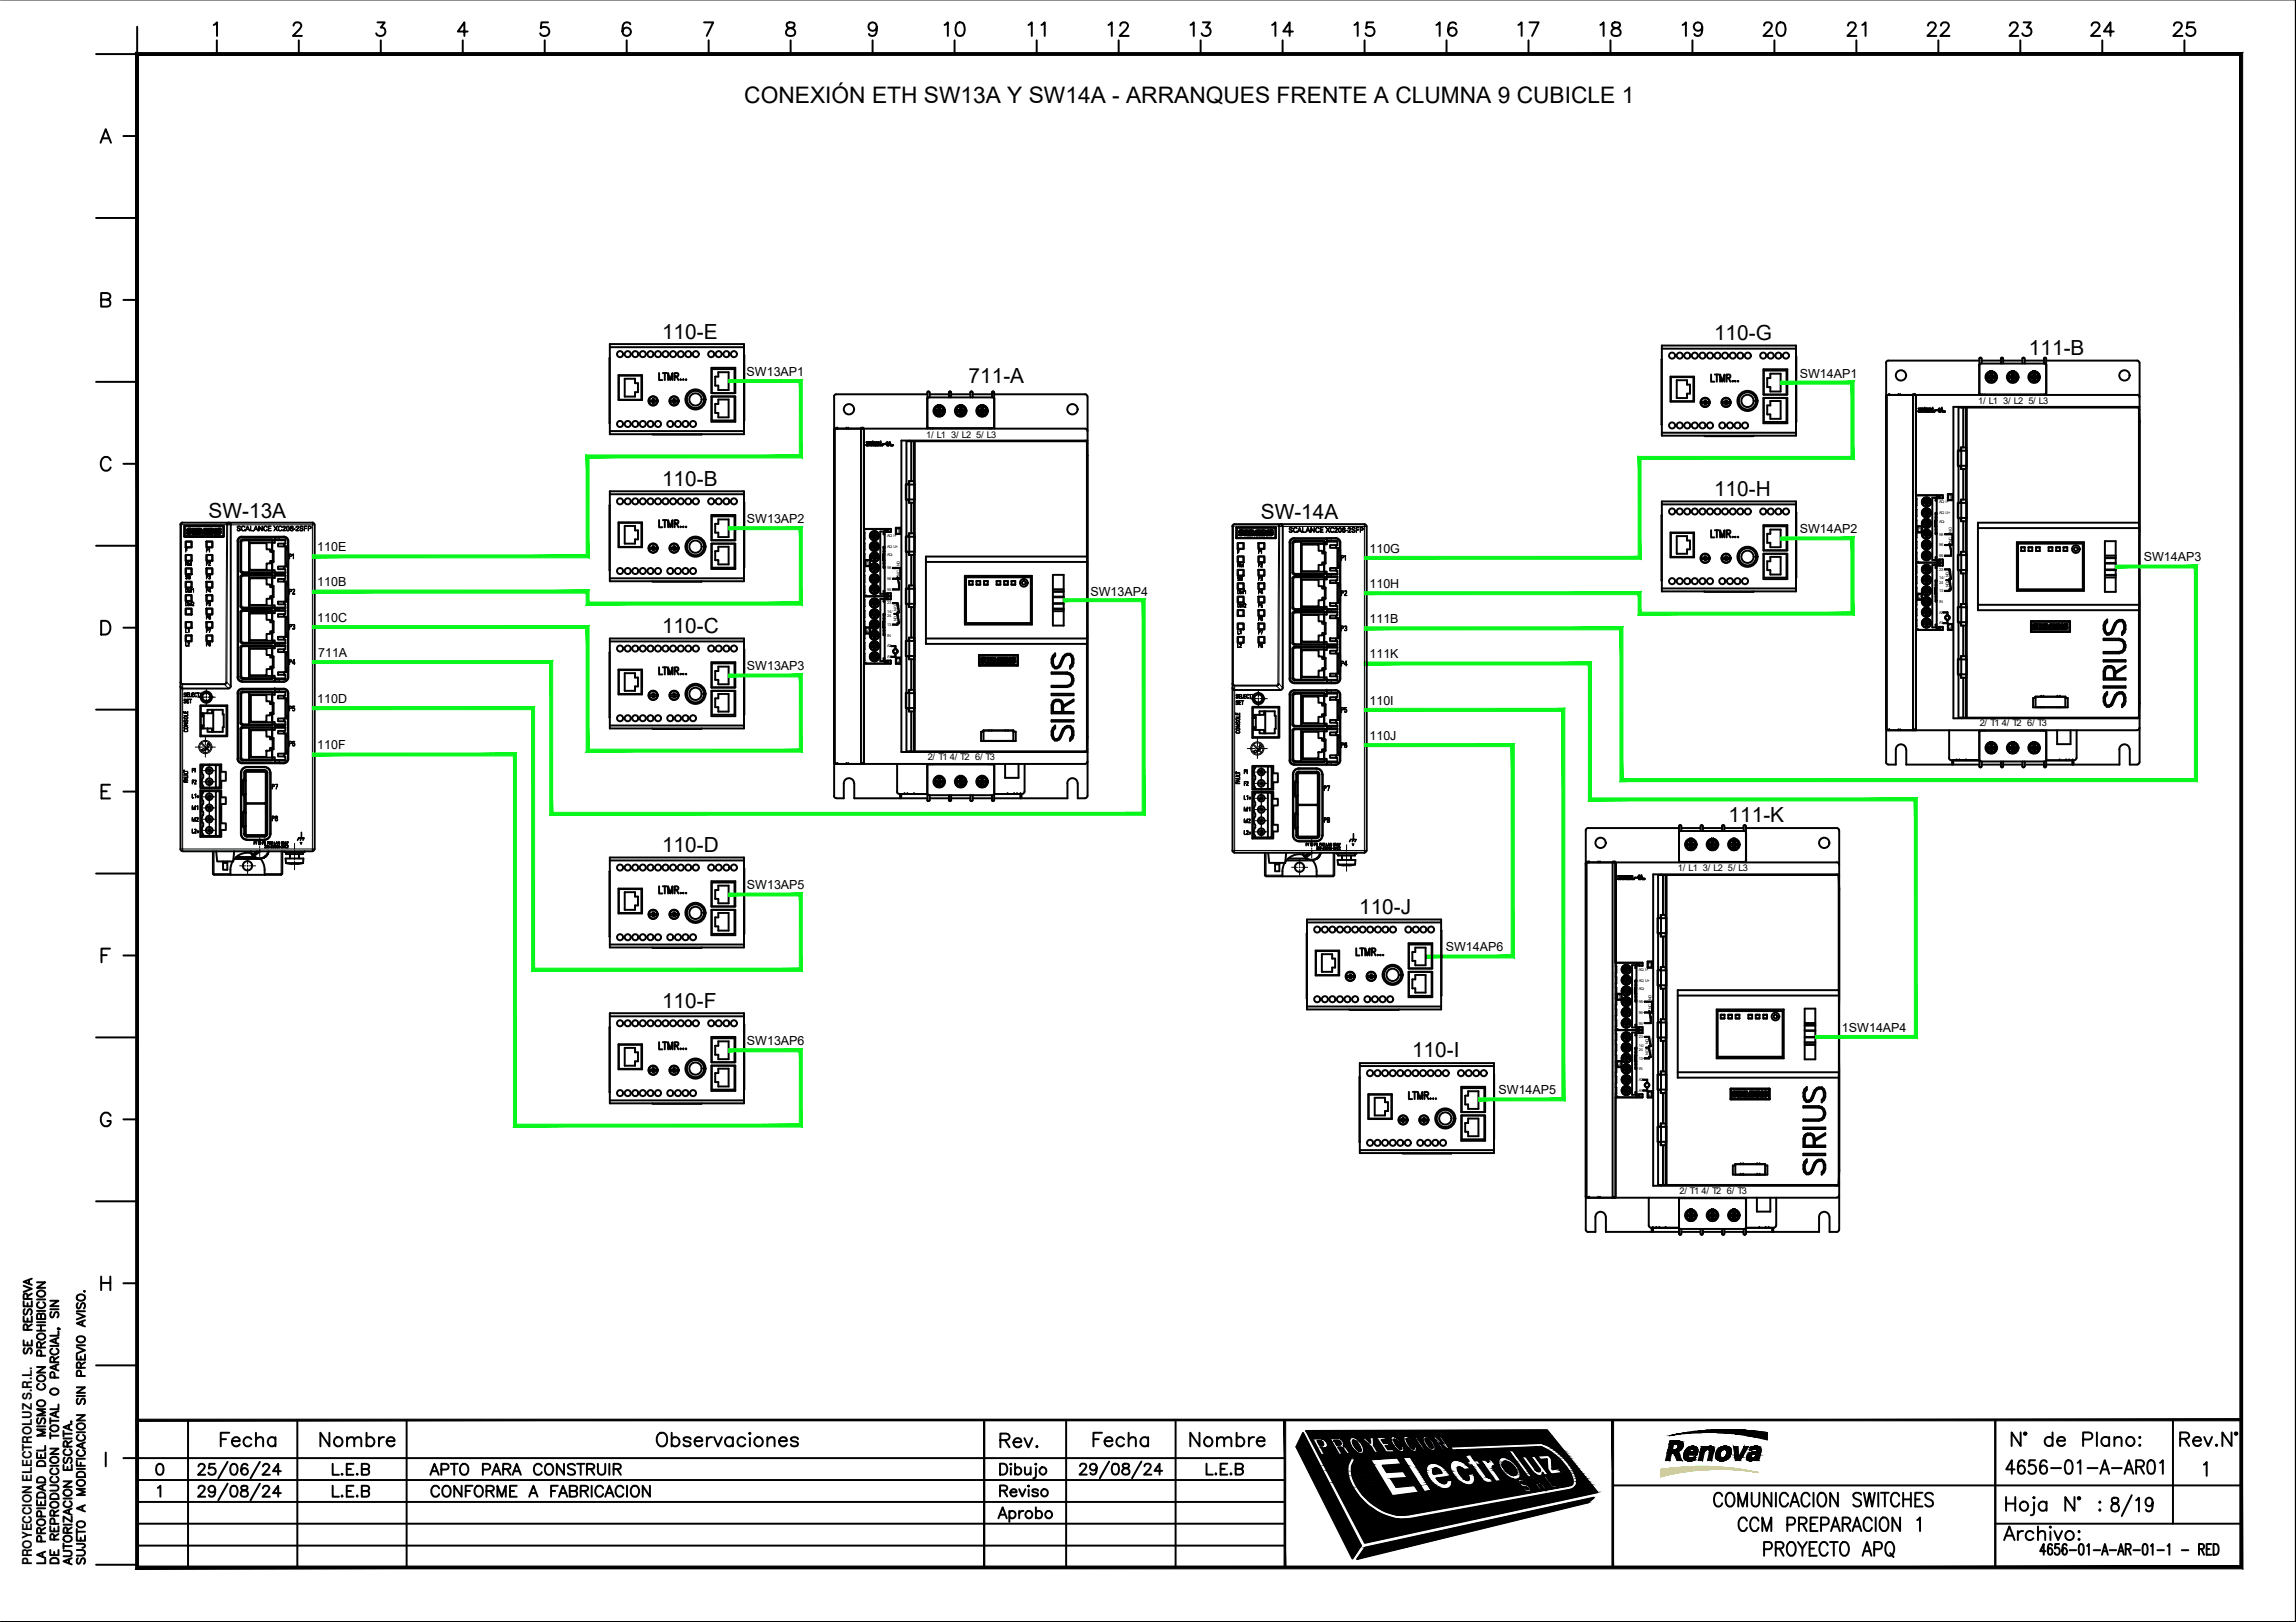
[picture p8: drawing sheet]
<svg xmlns="http://www.w3.org/2000/svg" width="297mm" height="210mm" viewBox="0 0 297 210" stroke-linecap="round" stroke-linejoin="round" font-family="sans-serif">
<defs><g id="words">
<g font-size="4.9">
<text x="121.4" y="6">10</text>
<text x="132.3" y="6">11</text>
<text x="142.5" y="6">12</text>
<text x="153.1" y="6">13</text>
<text x="163.7" y="6">14</text>
<text x="174.3" y="6">15</text>
<text x="184.9" y="6">16</text>
<text x="195.4" y="6">17</text>
<text x="206" y="6">18</text>
<text x="217" y="6">19</text>
<text x="227.2" y="6">20</text>
<text x="238.1" y="6">21</text>
<text x="248.4" y="6">22</text>
<text x="258.9" y="6">23</text>
<text x="269.5" y="6">24</text>
<text x="280.1" y="6">25</text>
<text x="27.5" y="188.4">Fecha</text>
<text x="40.6" y="188.4">Nombre</text>
<text x="128.4" y="188.4">Rev.</text>
<text x="140.4" y="188.4">Fecha</text>
<text x="153.1" y="188.4">Nombre</text>
</g>
<text font-size="2.9" x="96.3" y="13.3">CONEXIÓN ETH SW13A Y SW14A - ARRANQUES FRENTE A CLUMNA 9 CUBICLE 1</text>
<g font-size="2.7">
<text x="85.6" y="43.8">110-E</text>
<text x="221.7" y="44">110-G</text>
<text x="262.5" y="45.9">111-B</text>
<text x="125.3" y="49.6">711-A</text>
<text x="85.6" y="62.8">110-B</text>
<text x="221.7" y="64.1">110-H</text>
<text x="27" y="67">SW-13A</text>
<text x="163.1" y="67.2">SW-14A</text>
<text x="85.6" y="81.9">110-C</text>
<text x="223.6" y="106.4">111-K</text>
<text x="85.6" y="110.2">110-D</text>
<text x="175.8" y="118.3">110-J</text>
<text x="85.6" y="130.4">110-F</text>
<text x="182.7" y="136.8">110-I</text>
</g>
<text font-size="1.7" x="4.1" y="202.5" transform="rotate(-90 4.1 202.5)">PROYECCION ELECTROLUZ S.R.L.</text>
<g font-size="1.6">
<text x="96.6" y="48.7">SW13AP1</text>
<text x="232.8" y="48.9">SW14AP1</text>
<text x="41" y="71.3">110E</text>
<text x="96.6" y="67.7">SW13AP2</text>
<text x="177.2" y="71.5">110G</text>
<text x="232.8" y="69">SW14AP2</text>
<text x="41" y="75.9">110B</text>
<text x="141.1" y="77.1">SW13AP4</text>
<text x="177.2" y="76.1">110H</text>
<text x="277.3" y="72.7">SW14AP3</text>
<text x="41" y="80.5">110C</text>
<text x="177.2" y="80.6">111B</text>
<text x="41.2" y="85">711A</text>
<text x="96.6" y="86.8">SW13AP3</text>
<text x="177.2" y="85.2">111K</text>
<text x="41" y="91">110D</text>
<text x="177.2" y="91.2">110I</text>
<text x="177.2" y="95.8">110J</text>
<text x="41" y="97">110F</text>
<text x="96.6" y="115.1">SW13AP5</text>
<text x="187" y="123.1">SW14AP6</text>
<text x="96.6" y="135.2">SW13AP6</text>
<text x="238.3" y="133.5">1SW14AP4</text>
<text x="193.9" y="141.6">SW14AP5</text>
</g>
<g font-size="1.2">
<text x="255.9" y="52.3">1/ L1</text>
<text x="259.2" y="52.3">3/ L2</text>
<text x="262.4" y="52.3">5/ L3</text>
<text x="119.8" y="56.6">1/ L1</text>
<text x="123.1" y="56.6">3/ L2</text>
<text x="126.3" y="56.6">5/ L3</text>
<text x="256.1" y="94">2/ T1</text>
<text x="259" y="94">4/ T2</text>
<text x="262.3" y="94">6/ T3</text>
<text x="120" y="98.4">2/ T1</text>
<text x="122.9" y="98.4">4/ T2</text>
<text x="126.2" y="98.4">6/ T3</text>
<text x="217.1" y="112.8">1/ L1</text>
<text x="220.3" y="112.8">3/ L2</text>
<text x="223.5" y="112.8">5/ L3</text>
<text x="217.3" y="154.5">2/ T1</text>
<text x="220.1" y="154.5">4/ T2</text>
<text x="223.4" y="154.5">6/ T3</text>
</g>
<g font-size=".8">
<text x="252.1" y="64.6">1</text>
<text x="116" y="69">1</text>
<text x="248.2" y="68.8">1</text>
<text x="112.1" y="73.1">1</text>
<text x="248.2" y="77.5">2</text>
<text x="112.1" y="81.8">2</text>
<text x="252.1" y="81.4">2</text>
<text x="116" y="85.8">2</text>
<text x="213.3" y="125.1">1</text>
<text x="209.3" y="129.3">1</text>
<text x="209.3" y="138">2</text>
<text x="213.3" y="141.9">2</text>
</g>
<g font-size=".5">
<text x="250.9" y="65.1">AQ I+</text>
<text x="114.8" y="69.5">AQ I+</text>
<text x="114.8" y="70.9">AQ U+</text>
<text x="250.9" y="66.5">AQ U+</text>
<text x="250.9" y="69.3">98</text>
<text x="250.9" y="70.7">96</text>
<text x="250.9" y="67.6">AQ-</text>
<text x="252.5" y="70.1" transform="rotate(-90 252.5 70.1)">NC</text>
<text x="252.5" y="68.9" transform="rotate(-90 252.5 68.9)">NO</text>
<text x="114.8" y="73.7">98</text>
<text x="114.8" y="75.1">96</text>
<text x="114.8" y="76.4">95</text>
<text x="114.8" y="72">AQ-</text>
<text x="116.4" y="74.5" transform="rotate(-90 116.4 74.5)">NC</text>
<text x="116.4" y="73.3" transform="rotate(-90 116.4 73.3)">NO</text>
<text x="250.9" y="72.1">95</text>
<text x="250.9" y="73.8">23</text>
<text x="250.9" y="76.6">13</text>
<text x="250.9" y="75">14/</text>
<text x="250.9" y="75.5">24</text>
<text x="252.1" y="76" transform="rotate(-90 252.1 76)">NO</text>
<text x="252.1" y="74.7" transform="rotate(-90 252.1 74.7)">NO</text>
<text x="114.8" y="78.2">23</text>
<text x="114.8" y="81">13</text>
<text x="114.8" y="82.4">IN</text>
<text x="114.8" y="83.8">A2</text>
<text x="114.8" y="79.3">14/</text>
<text x="114.8" y="79.9">24</text>
<text x="116" y="80.4" transform="rotate(-90 116 80.4)">NO</text>
<text x="116" y="79.1" transform="rotate(-90 116 79.1)">NO</text>
<text x="250.9" y="78">IN</text>
<text x="250.9" y="79.4">A2</text>
<text x="250.9" y="80.8">A1</text>
<text x="114.8" y="85.2">A1</text>
<text x="212" y="125.6">AQ I+</text>
<text x="212" y="127">AQ U+</text>
<text x="212" y="129.8">98</text>
<text x="212" y="131.2">96</text>
<text x="212" y="128.1">AQ-</text>
<text x="213.7" y="130.6" transform="rotate(-90 213.7 130.6)">NC</text>
<text x="213.7" y="129.4" transform="rotate(-90 213.7 129.4)">NO</text>
<text x="212" y="132.6">95</text>
<text x="212" y="134.3">23</text>
<text x="212" y="137.1">13</text>
<text x="212" y="135.5">14/</text>
<text x="212" y="136">24</text>
<text x="213.3" y="136.5" transform="rotate(-90 213.3 136.5)">NO</text>
<text x="213.3" y="135.2" transform="rotate(-90 213.3 135.2)">NO</text>
<text x="212" y="138.5">IN</text>
<text x="212" y="139.9">A2</text>
<text x="212" y="141.3">A1</text>
</g>
<g font-size=".2">
<text x="252.7" y="76.2" transform="rotate(-90 252.7 76.2)">ON/ RUN</text>
<text x="252.7" y="74.9" transform="rotate(-90 252.7 74.9)">BYPASSED</text>
<text x="116.6" y="80.6" transform="rotate(-90 116.6 80.6)">ON/ RUN</text>
<text x="116.6" y="79.3" transform="rotate(-90 116.6 79.3)">BYPASSED</text>
<text x="213.8" y="136.7" transform="rotate(-90 213.8 136.7)">ON/ RUN</text>
<text x="213.8" y="135.4" transform="rotate(-90 213.8 135.4)">BYPASSED</text>
</g>
</g></defs>
<!-- layer: 1 -->
<g fill="none" stroke="#000" stroke-width=".13">
<path d="M23.3 67.9h.1M23.4 67.9h-.1M23.5 67.9v20.4l.1 .2M23.5 67.9h5.8M23.6 67.6l-.2 .3M24.2 68.7h.1M24.3 68.8h.1M24.4 68.5v.1M24.5 69.1h.1M24.5 68.5h.1M24.5 68.8v.1M24.6 69v.1"/>
<path d="M28.1 68.7h.1M28.2 68.8h.1M28.3 68.5v.1M28.4 69.1h.1M28.4 68.5h.1M28.4 68.9h.1M28.5 69v.1M29.3 67.9l-.1 20.4-.1 .2M29.3 67.9h.1M29.3 67.9l-.1-.3 .2 .1v.2M29.4 67.9h11v42h-16.8v-21.3M29.5 67.9l-.1 20.4"/>
<path d="M30.7 70l.1 .1M31.1 79.2l.1 .1M31.1 74.6l.1 .1M31.1 70.1l.1 .1M31.2 78.4l-.1 .1M31.2 73.8l-.1 .1M31.3 69.5h.1M31.3 79l.1 .1M31.3 74.4l.1 .1M31.4 69.8l.1 .1M31.4 78.6l-.1 .1M31.4 74.1l-.1 .1"/>
<path d="M36.1 69.5v.3M36.1 74.2v.2M36.1 78.7v.3M36.7 69.5h.1M37 75.6h.3M37 73h.3M37 77.5h.3M37 71h.3M37.3 70v.1M40.4 67.6v.3h.3M159.4 68.1h.2M159.6 68.1h-.2"/>
<path d="M159.6 68.1v20.4l.1 .2M159.6 68.1h5.8M159.7 67.8l-.2 .3M160.3 68.9h.1M160.4 69h.1M160.5 68.7h.1M160.6 69.3h.1M160.6 68.7h.1M160.6 69.1h.1M160.7 69.3h.1M164.2 68.9h.1M164.3 69h.1"/>
<path d="M164.4 68.7h.1M164.5 69.3h.1M164.5 68.7h.1M164.5 69.1h.1M164.6 69.3h.1M165.4 68.1l-.1 20.4-.1 .2M165.4 68.1h.2M165.4 68.1l-.1-.3 .2 .1 .1 .2M165.6 68.1h10.9v42h-16.8v-21.3M165.6 68.1l-.1 20.4M166.8 70.2l.1 .1M167.2 79.4l.1 .1"/>
<path d="M167.2 74.8l.1 .1M167.2 70.3l.1 .1M167.3 78.6l-.1 .1M167.3 74l-.1 .1M167.4 69.7h.1M167.4 79.2l.1 .1M167.4 74.6l.1 .1M167.5 70l.1 .1M167.5 78.8l-.1 .1M167.5 74.3l-.1 .1M172.2 69.7v.3M172.2 74.4v.2"/>
<path d="M172.2 78.9v.3M172.8 69.7h.1M173.1 75.8h.3M173.1 73.2h.3M173.1 77.7h.3M173.1 71.2h.3M173.4 70.2v.1M176.5 67.8v.3h.3M23.4 88.3v.2l.2 .1M23.4 88.3h-.1M23.6 88.5h5.5v.1h-5.5zM29.2 88.3h.1"/>
<path d="M29.3 88.3v.2l-.2 .1 .5 .5M29.3 88.3l.6 .5M30.7 89.7l.1 .1M30.8 98.1l-.1 .1M30.8 87.6h-.1M31.1 94.3l.1 .1M31.1 89.8l.1 .1M31.1 83.8l.1 .1M31.2 93.5l-.1 .1M31.2 98l-.1 .1M31.2 87.5l-.1 .1M31.2 82.9l-.1 .1"/>
<path d="M31.3 89.1l.1 .1M31.3 94.1l.1 .1M31.3 83.5l.1 .1M31.4 89.5l.1 .1M31.4 98.7l-.1 .1M31.4 88.2h-.1M31.4 93.7l-.1 .1M31.4 83.2l-.1 .1M31.5 98.3l-.1 .1M31.5 87.7l-.1 .2M31.7 99.9h.1M31.9 99.2v.1"/>
<path d="M34.2 99.2v.1M36.1 83.3v.2M36.1 87.9v.3M36.1 89.2v.3M36.1 93.8v.3M36.1 98.4v.4M36.7 98.8h.1M36.7 88.2h.1M36.7 89.1v.1M37 90.7h.3M37 92.6h.3M37 95.3h.3"/>
<path d="M37 97.2h.3M37 84.7h.3M37 82.1h.3M37 80.2h.3M37 86.6h.3M37.3 98.2h.1M37.3 87.6h.1M37.3 89.7h.1M159.5 88.5v.2l.2 .1M159.6 88.5h-.2M159.7 88.7h5.5v.1h-5.5zM165.3 88.5h.1"/>
<path d="M165.4 88.5v.2l-.2 .1 .5 .5M165.4 88.5l.6 .5M166.8 89.9l.1 .1M166.9 98.3l-.1 .1M166.9 87.8h-.1M167.2 94.5l.1 .1M167.2 90l.1 .1M167.2 84h.1M167.3 93.7l-.1 .1M167.3 98.2l-.1 .1M167.3 87.7l-.1 .1M167.3 83.1l-.1 .1"/>
<path d="M167.4 89.3l.1 .1M167.4 94.3l.1 .1M167.4 83.7l.1 .1M167.5 89.7l.1 .1M167.5 98.9l-.1 .1M167.5 88.4h-.1M167.5 93.9l-.1 .1M167.5 83.4l-.1 .1M167.6 98.5l-.1 .1M167.6 88l-.1 .1M168 99.4v.1M170.3 99.4v.1"/>
<path d="M172.2 83.5v.2M172.2 88.1v.3M172.2 89.4v.3M172.2 94v.3M172.2 98.6v.3M172.8 98.9v.1M172.8 88.4h.1M172.8 89.3v.1M173.1 90.9h.3M173.1 92.8h.3M173.1 95.5h.3M173.1 97.4h.3"/>
<path d="M173.1 84.9h.3M173.1 82.3h.3M173.1 80.4h.3M173.1 86.8h.3M173.4 98.4h.1M173.4 87.8h.1M173.4 89.9h.1M23.4 109.9h.2v.3M27.5 113.1h2.3M27.7 110.2v3M30.6 110.9h2.3M31.2 107.9h.1"/>
<path d="M31.2 100h.1M31.7 108.1h.1M31.7 101.1h.1M31.7 105.3h.1M31.9 103.9v.1M31.9 108.7h.1M32.6 110.2l.1 .3M34.2 103.9v.1M34.2 108.7h.1M34.6 110.2a1.04 1.04 0 0 1-1.7 .6M35 107.9h.1M35 100h.1"/>
<path d="M36.4 110.2v2.9h-2.2M36.5 113.1h-.1v.1M40.7 109.9h-.3v.3M159.5 110.1h.2v.3M163.6 113.3h2.3M163.8 110.4v3M166.7 111.1h2.3M167.3 108.1h.1M167.3 100.2h.1M167.8 108.3h.1M167.8 101.3h.1M167.8 105.5h.1"/>
<path d="M167.8 100.1h.1M168 104.1v.1M168 108.9h.1M168.7 110.3l.1 .4M170.3 104.1v.1M170.3 108.9h.1M170.7 110.3a1.04 1.04 0 0 1-1.7 .6M171.1 108.1h.1M171.1 100.2h.1M172.5 110.4v2.9h-2.2M172.6 113.3h-.1v.1M176.8 110.1h-.3v.3"/>
<circle cx="26.7" cy="90.2" r=".48"/>
<circle cx="162.8" cy="90.4" r=".48"/>
</g>
<g fill="none" stroke="#000" stroke-width=".25">
<path d="M23.4 67.9v42M23.6 67.6l-.3 .3M23.6 67.6h6M23.8 69.4h5.1M23.9 68.1l-.1 1.3M23.9 68.1h5M23.9 69.4h5h-5v-1.3h5v1.3M24 78.8h.8v.7h-.8zM24 77h.8v.8h-.8zM24 75.3h.8v.8h-.8zM24 73.5h.8v.8h-.8zM24 71.8h.8v.8h-.8z"/>
<path d="M24 70.1h.8v.7h-.8zM24.1 70.1h.7v.7h-.7zM24.1 71.8h.7v.8h-.7zM24.1 73.6h.7v.7h-.7zM24.1 75.3h.7v.7h-.7zM24.1 77h.7v.8h-.7zM24.1 78.8h.7v.7h-.7zM24.2 68.6l.3 .3M24.2 69.1h.1M24.2 68.6h.1M24.4 68.5h.3M24.4 68.5v.1"/>
<path d="M24.4 68.6l.2 .1a.18 .18 0 0 1 .1 .2 .18 .18 0 0 1-.1 .1M24.5 68.4h.2M24.5 68.4l-.3 .1v.2M24.5 68.9h.1M24.5 68.9h-.1h-.2v.2M24.6 69.1h-.4M24.6 69l-.1 .1M24.7 68.6h.1M24.7 68.4v.2M24.7 68.9l-.1 .1M24.7 68.9h.1M24.9 69.1v-.7h.2v.7"/>
<path d="M24.9 69.1h.2zM25.2 69.1v-.7h.5v.1h-.3v.2h.3v.1h-.3v.2h.3v.1M25.2 69.1h.5zM25.4 68.5h.3M25.4 68.8h.3M25.7 68.8h.1M25.7 68.5h.1M25.7 69.1h.1M25.8 69.1h.1M25.9 68.7l.2 .4h.2l.1-.4M25.9 69.1h-.1v-.7h.2l.2 .4 .2-.4h.2v.7M25.9 68.7v.4"/>
<path d="M26.1 69.1h.1M26.4 69.1h.2zM26.4 68.7v.4M26.6 69.1h.1M26.7 71.8h.8v.8h-.8zM26.7 70.1h.8v.7h-.8zM26.7 78.8h.8v.7h-.8zM26.7 77h.8v.8h-.8zM26.7 75.3h.8v.8h-.8zM26.7 73.5h.8v.8h-.8zM26.7 73.6h.8v.7h-.8zM26.7 75.3h.8v.7h-.8z"/>
<path d="M26.8 69.1h.1M26.8 69.1h.5h-.5v-.7h.5v.1h-.3v.2h.2v.1h-.2v.2h.3v.1M27 68.5h.3M27 68.8h.2M27.2 68.8h.1M27.3 68.5h.1M27.4 69.1v-.7h.2l.2 .4v-.4h.2v.7M27.4 69.1h.1zM27.5 69.1h.1M27.5 68.7v.4M27.8 69.1l-.3-.4 .3 .4M27.8 69.1h.2z"/>
<path d="M27.8 69.1h.1M28.1 68.6l.1 .2M28.1 68.9h.3M28.1 69.1h.1M28.1 68.6h.1M28.1 68.9v.2M28.2 68.8l.2 .1M28.3 68.5l-.1 .1M28.3 68.5v.1M28.3 68.6l.2 .1a.18 .18 0 0 1 .1 .2 .18 .18 0 0 1-.1 .1M28.3 68.4h.2M28.3 68.4l-.2 .1v.2"/>
<path d="M28.3 68.5h.1M28.4 68.5h.1M28.4 68.9h.1M28.5 69.1h-.4M28.5 69l-.1 .1M28.5 68.6h.1M28.5 68.4v.2M28.6 68.9l-.1 .1M28.6 68.9h.1M28.9 68.1v1.3M29.4 67.9h-.1M29.6 67.6l.1 .1 .2 .1v21l-.2 .2-.1 .1"/>
<path d="M29.6 67.6h10.8M31.1 79.2v3.8l.1 .2h.1M31.1 70.1v3.8M31.1 73.9l.1 .2h.1M31.2 74.7v3.7l.1 .1 .1 .1M31.3 69.4a.55 .55 0 0 0-.6 .6v17.6a.58 .58 0 0 0 .6 .6M31.3 69.5h5.4M31.3 79h-.1l-.1 .2M31.3 74.4l-.1 .1-.1 .1v3.9l.1 .1 .1 .1M31.3 78.7h3.9v-.1h.3v.5h-.3v-.1h-3.9M31.3 74.2h3.9v-.1h.3v.4h-.3v-.1h-3.9M31.4 69.5a.55 .55 0 0 0-.6 .6v17.5a.62 .62 0 0 0 .6 .6h4.1v-.5"/>
<path d="M31.4 69.5h4.1v.4h-.3v-.1h-3.8h-.2l-.1 .3M31.4 78.6h3.8v-.3h.3v.3h1.4M31.4 74.1h3.8v-.3h.3v.3h1.4M32.2 69.9v4.2M32.2 74.5v4.1M32.2 79.1v4.1M32.3 79.4h2.2v.8h.5v.3h.3v1.2h-.3v.3h-.5v.8h-2.2zM32.3 74.8h2.2v.8h.5v.4h.3v1.1h-.3v.4h-.5v.8h-2.2zM32.3 70.3h2.2v.8h.5v.3h.3v1.2h-.3v.3h-.5v.8h-2.2zM35.2 79.3v1.1h.2v1.4h-.2v1.1M35.2 74.8v1h.2v1.5h-.2v1M35.2 70.2v1.1h.2v1.4h-.2v1.1"/>
<path d="M35.2 79.1h-3.9l-.1 3.8M35.2 79.1v.2h.3v-.2h1.4M35.4 71.3h-.2v-1.1h-3v3.6h3v-1.1h.2M35.4 75.9h-.2v-1.1h-3v3.6h3v-1.1h.2M35.5 69.9v.3h-.3v-.3l-3.9 .1-.1 .2v3.6l.2 .2M35.5 69.9h1.4M35.5 74.2h1.4v-.5h-.1v-.4h.5v2h-.3M35.5 74.4h.6M35.5 69.8h.6M35.5 78.9h.6M36 77.9h.8v.3h-.8zM36.1 69.5h-.6"/>
<path d="M36.1 79h.8v.5h-.1v.3h.2M36.1 74.4h.8v.5h-.1v.4h.2M36.1 69.8h.8v.6h-.9v.3h.8M36.7 69.5a.58 .58 0 0 1 .6 .6M36.7 69.4a.58 .58 0 0 1 .6 .6v17.6a.58 .58 0 0 1-.6 .6M36.8 79.5h-.8v.3h.8M36.8 77.9h.5v1.9h-.3M36.8 74.9h-.8v.4h.8M36.8 73.3h-.8v.4h.8M36.8 70.4v.3h.2M36.8 78.2h.1v.5h-1.4M36.9 74.5h-1.4v.3h-.3v-.3h-3.8l-.1 .1-.1 .1"/>
<path d="M36.9 70.7v2.6M36.9 75.3v2.6M36.9 79.8v2.6M37 75.6v2.3M37 73v.3M37 79.8v2.3M37 70.7v2.2M37 75.3v.3M37.3 70.1v.6h-.3M37.3 70.7v.3M37.3 75.3v.3M37.3 79.8v.4"/>
<path d="M37.3 71v1.9M37.3 75.6v1.9M37.3 73v.3M37.3 77.5v.4M40.4 67.6l.1 .1 .2 .2M40.7 67.9v42M159.7 67.8l-.3 .3 .1 42M159.7 67.8h6M159.9 69.7h5.1M160 68.3l-.1 1.4M160 68.3h5M160 69.6h5h-5v-1.3h5v1.3"/>
<path d="M160.1 78.9h.8v.8h-.8zM160.1 77.2h.8v.8h-.8zM160.1 75.5h.8v.8h-.8zM160.1 73.7h.8v.8h-.8zM160.1 72h.8v.8h-.8zM160.1 70.3h.8v.7h-.8zM160.2 70.3h.7v.7h-.7zM160.2 72h.7v.7h-.7zM160.2 73.8h.7v.7h-.7zM160.2 75.5h.7v.7h-.7zM160.2 77.2h.7v.7h-.7zM160.2 79h.7v.7h-.7z"/>
<path d="M160.3 68.8v.1M160.3 69.3h.1M160.3 68.8h.1M160.4 68.6l-.1 .3 .3 .2M160.4 69l.2 .1M160.5 68.7h.3M160.5 68.7v.1M160.5 68.8l.2 .1a.18 .18 0 0 1 .1 .2 .18 .18 0 0 1-.1 .1M160.6 68.6h.2v.1M160.6 68.6h-.2M160.6 69.1h-.3v.2M160.6 69.1h.1"/>
<path d="M160.6 69v.1M160.7 69.2h-.4M160.7 69.2h-.1M160.8 68.7h.1M160.8 69.1l-.1 .1M160.8 69.1h.1M161 69.3v-.7h.2v.7M161 69.3h.2zM161.3 69.3v-.7h.5v.1h-.3v.2h.3v.1h-.3v.1h.3v.2M161.3 69.3h.5zM161.5 68.7h.3M161.5 69h.3"/>
<path d="M161.8 69h.1M161.8 68.7h.1M161.8 69.3h.1M161.9 69.3h.1M162 68.9l.2 .4h.2l.1-.4M162 69.3h-.1v-.7h.2l.2 .4 .2-.4h.2v.7M162 68.8l.2 .5h.2l.1-.5M162 68.8v.5M162.2 69.3h.1M162.5 69.3h.2zM162.5 68.8v.5M162.7 69.3h.1"/>
<path d="M162.8 72h.8v.8h-.8zM162.8 70.3h.8v.7h-.8zM162.8 78.9h.8v.8h-.8zM162.8 77.2h.8v.8h-.8zM162.8 75.5h.8v.8h-.8zM162.8 73.7h.8v.8h-.8zM162.8 72h.8v.7h-.8zM162.8 73.8h.8v.7h-.8zM162.8 75.5h.8v.7h-.8zM162.8 77.2h.8v.7h-.8zM162.8 79h.8v.7h-.8zM162.9 69.3h.1"/>
<path d="M162.9 69.3h.5h-.5v-.7h.5v.1h-.3v.2h.2v.1h-.2v.1h.3v.2M163.1 68.7h.3M163.1 69h.2M163.3 69h.1M163.4 68.7h.1M163.5 69.3v-.7h.2l.2 .4v-.4h.2v.7M163.5 69.3h.1zM163.6 69.3h.1M163.6 68.8v.5M163.9 69.3l-.3-.5 .3 .5M163.9 69.3h.2zM163.9 69.3h.1"/>
<path d="M164.2 68.8v.1M164.2 69.1h.2M164.2 69.3h.1M164.2 68.8h.1M164.2 69.1v.2M164.3 68.6l-.1 .2 .1 .2M164.3 69l.2 .1M164.4 68.7l-.1 .1M164.4 68.7v.1M164.4 68.8l.2 .1a.18 .18 0 0 1 .1 .2 .18 .18 0 0 1-.1 .1M164.4 68.6h.2v.1M164.4 68.6h-.1"/>
<path d="M164.4 68.7h.1M164.5 68.7h.1M164.5 69.1h-.1M164.5 69.1h.1M164.6 69.2h-.4M164.6 69.2h-.1M164.6 68.7h.1M164.7 69.1l-.1 .1M164.7 69.1h.1M165 68.3v1.4M165.6 68.1h-.2M165.7 67.8l.3 .2v21"/>
<path d="M165.7 67.8h10.8M166.8 70.2v17.6M167.2 74.1l.1 .2h.1M167.2 79.4l.1 4 .1 .1 4.2-.1v.4l-4.2-.1-.1 .1-.1 4M167.2 70.3v3.8M167.3 74.9v3.7M167.3 78.6l.1 .1 .1 .1M167.4 69.6a.58 .58 0 0 0-.6 .6M167.4 69.7h5.4M167.4 78.9h3.9v-.1h.3v.4h-.3h-3.9h-.1l-.1 .2M167.4 74.4h3.9v-.1h.3v.4h-.3v-.1l-4 .1-.1 4 .2 .2M167.5 69.7a.58 .58 0 0 0-.6 .6v17.5"/>
<path d="M167.5 69.7h4.1v.4h-.3v-.1h-3.8h-.2l-.1 .3M167.5 78.8h3.8v-.3h.3v.3h1.4M168.3 70.1v4.2M168.3 74.7v4.1M168.3 79.3v4.1M168.4 79.6h2.2v.8h.5v.3h.3v1.2h-.3v.3h-.5v.8h-2.2zM168.4 75h2.2v.9h.5v.3h.3v1.1h-.3v.4h-.5v.8h-2.2zM168.4 70.5h2.2v.8h.5v.3h.3v1.2h-.3v.3h-.5v.8h-2.2zM171.3 79.5v1.1h.2v1.5h-.2v1M171.3 75v1h.2v1.5h-.2v1M171.3 70.4v1.1h.2v1.4h-.2v1.1M171.3 79.3h-3.9l-.1 3.8 .2 .2"/>
<path d="M171.3 79.2v.3h.3v-.3h1.4M171.3 70.1l-3.9 .1-.1 .2v3.6l.2 .3h3.8v-.3h.3v.3h1.4M171.3 70.1v.3h.3v-.3M171.5 71.5h-.2v-1.1h-3v3.6h3v-1.1h.2M171.5 76.1h-.2v-1.1h-3v3.6h3v-1.1h.2M171.6 70.1h1.4M171.6 79.1l1.4 .1v.5h-.1v.3h.2M171.6 74.4h1.4v-.6h-.1v-.3h.5v2h-.3M171.6 74.6h.6M171.6 70h.6M172.1 78.1h.8v.3h-.8zM172.2 69.7h-.6"/>
<path d="M172.2 74.6h.8v.5h-.1v.4h.2M172.2 70h.8v.5h-.9v.4h.8M172.8 69.7a.58 .58 0 0 1 .6 .6M172.8 69.6a.58 .58 0 0 1 .6 .6v17.6M172.9 79.7h-.8v.3h.8M172.9 78.1h.5v1.9h-.3M172.9 75.1h-.8v.4h.8M172.9 73.5h-.8v.3h.8M172.9 70.5v.4h.2M172.9 78.4h.1v.5h-1.4M173 74.7h-1.4v.3h-.3v-.3h-3.8l-.1 .1-.1 .1M173 70.9v2.6"/>
<path d="M173 75.5v2.6M173.1 75.8v1.9M173.1 71.2v1.9M173.1 73.2v.3M173.1 77.7v.4M173.1 75.5v.3M173.1 70.9v.3M173.4 70.3v.6h-.3M173.4 70.9v.3M173.4 75.5v.3M173.4 71.2v1.9M173.4 75.8v1.9"/>
<path d="M173.4 73.2v.3M173.4 77.7v.4M176.5 67.8l.3 .2v.1M176.8 68.1v42M23.4 88.8v.2l.2 .1h6M23.4 88.3h.1M24 80.5h.8v.8h-.8zM24 82.2h.8v.8h-.8zM24.1 80.5h.7v.7h-.7zM24.1 82.2h.7v.8h-.7zM25.9 98.9h2.7v1h.6v1.1h-.6v1h-2.7zM25.9 91.3h3.5v4h-3.5z"/>
<path d="M26 94.3v-.4h.2v.4M26 92.3h.8v-.4h2v.5h.1v1.7h-.1v.6h-2v-.4M26 91.3v2.6M26 94.3v1M26 91.4h3.3v3.8h-3.3M26 94.3h.8M26.2 93.9h.2v.4M26.2 92.3v.4h-.2M26.3 99h-.3v2.9h1.9M26.3 99v.2a.96 .96 0 0 0 0 1.1M26.3 99h1.6M26.4 92.3v.4h-.2"/>
<path d="M26.4 92.7v1.2M26.7 80.5h.8v.8h-.8zM26.7 82.2h.8v.8h-.8zM26.7 80.5h.8v.7h-.8zM26.8 94.3h.6v.4M26.9 99.6h.3v.3h-.3zM27.4 91.9v.4h-.6M27.6 91.9v2.8M27.9 99h.5v2.9h-.5zM28.4 99h.1v2.9h-.1M31.1 87.6v.1l.3 .2M31.1 98.1v.2l.3 .1"/>
<path d="M31.1 89.8v3.8M31.1 93.6l.1 .1 .1 .1M31.2 87.5l.1 .2h.2h3.7v-.2h.3v.2M31.2 83.9v3.6M31.2 82.9l.1 .2 .1 .1M31.3 88.2h5.4M31.3 94.1h-.1l-.1 .2v3.8M31.3 83.5l-.1 .1-.1 .2v3.8M31.3 93.8h3.9v-.1h.3v.5M31.3 94.1l4.2 .1M31.3 83.3l4.2-.1v.4l-4.2-.1M31.4 89.2a.58 .58 0 0 0-.6 .5v8.4a.55 .55 0 0 0 .6 .6"/>
<path d="M31.4 89.5l-.3 .1v.2M31.4 89.2h4.1v.4h-.3v-.1h-3.8M31.4 98.4h3.8v-.1h.3v.4h-4.1M31.4 83.2h3.8v-.3h.3v.3h1.4M31.9 99.6l-.3 .2v.2M31.9 99.2a.77 .77 0 0 0-.7 .8M31.9 99.3a.73 .73 0 0 0-.7 .7M31.9 99.2h2.3a.77 .77 0 0 1 .8 .8M31.9 99.6h2.3l.2 .1 .2 .3M31.9 99.3h2.3a.73 .73 0 0 1 .8 .7M32.2 83.6v4.1M32.2 89.6v4.1"/>
<path d="M32.2 94.2v4.1M32.3 84h2.2v.8h.5v.3h.3v1.2h-.3v.3h-.5v.8h-2.2zM32.5 94.5h2v.8h.4v.4h.4v1.1h-.4v.3h-.4v.9h-2zM32.5 90h2v.8h.4v.3h.4v1.1h-.4v.4h-.4v.8h-2zM34.2 99.8l.2 .1v.1M34.2 99.8h-2.5v7.1M35.2 94.5v1h.2v1.5h-.2v1M35.2 89.9v1h.2v1.5h-.2v1M35.2 83.9v1h.2v1.5h-.2v1.1M35.2 94.2h-3.9l-.1 3.8 .1 .3h.2h3.7v-.3h.3v.3M35.2 89.6h-3.9l-.1 .3v3.6l.2 .2h3.8v-.3h.3v.3h1.4M35.2 89.6v.3h.3v-.3"/>
<path d="M35.2 94.2v.3h.3v-.3M35.4 95.5h-.2v-1.1h-2.9v3.6h2.9v-1.1h.2M35.4 91h-.2v-1.1h-2.9v3.6h2.9v-1.1h.2M35.4 85h-.2v-1.1h-3v3.6h3v-1.1h.2M35.4 80.4h-.2v-1.1h-3v3.6h3v-1.1h.2M35.5 89.2h.1M35.5 98.7h.1M35.5 88.2h.1M35.5 87.7h-.3v.2h-3.8M35.5 89.6h1.4M35.5 94.2h1.4M35.5 98.4h1.4"/>
<path d="M35.5 87.8h1.4M35.5 83.5h1.4v.5h-.1v.4h.2M35.5 89.5h.6M35.5 94l.6 .1M35.5 88.2h.6M36 90h.8v.4h-.8zM36 82.4h.8v.4h-.8zM36.1 93.8h-.6M36.1 93.8h.8v-.5h-.1v-.3h.5v1.9M36.1 94.1h.8v.5h-.1v.3h.5M36.1 89.5h.8v.5h-.1M36.7 89.1a.58 .58 0 0 1 .6 .6"/>
<path d="M36.7 89.2h-1.2M36.7 89.1a.58 .58 0 0 1 .6 .6v8.5a.58 .58 0 0 1-.6 .6M36.7 89.1h-5.4a.55 .55 0 0 0-.6 .6v8.5a.58 .58 0 0 0 .6 .6h5.4M36.8 97.5h-.8v.4h.8M36.8 94.6h-.8v.3h.8M36.8 93h-.8v.3h.8M36.8 87h-.8v.3h.9v.6h-1.4M36.8 87.3v-.3h.5v.6a.58 .58 0 0 1-.6 .6h-.6M36.8 84h-.8v.4h.8M36.8 82.4h.5v2h-.3M36.8 82.8h.1v.5h-1.4M36.8 90.4h.2"/>
<path d="M36.9 83.6h-1.4v.3h-.3v-.3h-3.8l-.1 .1-.1 .1M36.9 84.4v2.6M36.9 90.4v2.6M36.9 94.9v2.6M37 84.7v2.3M37 82.1v.3M37 90.4v2.6M37 94.9v2.6M37 84.4v.3M37.3 98.2v-.7h-.5v.4h.1v.5h-1.4M37.3 89.7v.7h-.3M37.3 90.4v.3"/>
<path d="M37.3 94.9v.4M37.3 84.4v.3M37.3 98.2a.58 .58 0 0 1-.6 .5h-1.2M37.3 90.7v1.9M37.3 95.3v1.9M37.3 80.2v1.9M37.3 84.7v1.9M37.3 92.6v.4M37.3 97.2v.3M37.3 86.6v.4M37.3 82.1v.3M159.5 89l.1 .3h6.1"/>
<path d="M159.5 88.5h.1M160.1 80.7h.8v.8h-.8zM160.1 82.4h.8v.8h-.8zM160.2 80.7h.7v.7h-.7zM160.2 82.4h.7v.8h-.7zM162 99.1h2.7v1h.6v1.1h-.6v1h-2.7zM162 91.5h3.5v4h-3.5zM162.1 94.5v-.4h.2v.4M162.1 92.5h.8v-.5h2v.6h.1v1.7h-.1v.6h-2v-.4M162.1 91.5v2.6M162.1 94.5v1M162.1 91.6h3.3v3.8h-3.3"/>
<path d="M162.1 94.5h.8M162.3 94.1h.2v.4M162.3 92.5v.4h-.2M162.4 99.2h-.3v2.9h1.9M162.4 99.2v.2a.96 .96 0 0 0 0 1.1v.3M162.4 99.2h1.6M162.5 92.5v.4h-.2M162.5 92.9v1.2M162.8 80.7h.8v.8h-.8zM162.8 82.4h.8v.8h-.8zM162.8 80.7h.8v.7h-.8zM162.9 94.5h.6v.4"/>
<path d="M163 99.8h.3v.3h-.3zM163.5 92v.5h-.6M163.7 92v2.9M164 99.2h.5v2.9h-.5zM164.5 99.2h.1v2.9h-.1M166 89l-.1 .1-.2 .2M166.8 98.4a.58 .58 0 0 0 .6 .6h5.4M166.8 87.8a.58 .58 0 0 0 .6 .6M166.8 89.9v8.5M166.9 87.8a.58 .58 0 0 0 .6 .5M167.2 87.8l.1 .2h.2M167.2 98.3v.2l.3 .1h3.8v-.1h.3v.4h-4.1"/>
<path d="M167.2 93.8l.1 .1 .1 .1M167.2 90v3.8M167.2 94.5v3.8M167.3 84v3.7l.1 .2h.2M167.4 88.4h5.4M167.4 94h4.2v.4M167.5 89.7l-.3 .1v.1M167.5 89.7h3.8v.1h.3v-.4h-4.1a.55 .55 0 0 0-.6 .5v8.4a.55 .55 0 0 0 .6 .6M167.5 83.4h3.8v-.3h.3v.3h1.4M167.6 88h3.7M168.3 83.8v4.2M168.3 89.8v4.1"/>
<path d="M168.3 94.4v4.1M168.4 84.2h2.2v.8h.5v.3h.3v1.2h-.3v.3h-.5v.8h-2.2zM168.6 94.7h2v.8h.4v.4h.4v1.1h-.4v.3h-.4v.8h-2zM168.6 90.1h2v.8h.4v.4h.4v1.1h-.4v.4h-.4v.8h-2zM170.3 100h.2v.2M170.3 99.4a.77 .77 0 0 1 .8 .8M170.3 99.8l.3 .2 .1 .2M170.3 99.5a.73 .73 0 0 1 .8 .7M170.3 99.9l-2.3-.1-.3 .2v.2M170.3 99.4h-2.3a.77 .77 0 0 0-.7 .8M170.3 99.5h-2.3a.73 .73 0 0 0-.7 .7M171.3 94.7v1h.2v1.5h-.2v1"/>
<path d="M171.3 90.1v1h.2v1.5h-.2v1M171.3 84.1v1h.2v1.5h-.2v1M171.3 94.4h-3.9l-.1 3.8 .1 .3h.2h3.7v-.3h.3v.3M171.3 89.8h-3.7h-.2l-.1 .3 .1 3.7 3.9 .1M171.3 89.8v.3h.3v-.3M171.3 94v-.4h.3v.4M171.3 94.4v.3h.3v-.3M171.3 87.9v-.3h.3v.3M171.5 95.7h-.2v-1.1h-2.9v3.6h2.9v-1.1h.2M171.5 91.2h-.2v-1.1h-2.9v3.6h2.9v-1.1h.2M171.5 85.2h-.2v-1.1h-3v3.6h3v-1.1h.2M171.5 80.6h-.2v-1.1h-3v3.6h3v-1.1h.2"/>
<path d="M171.6 89.4h.1M171.6 98.9h.1M171.6 94.4l-4.2-.1-.1 .1-.1 .1M171.6 88.4h.1M171.6 87.9h-.3v.2h-3.8M171.6 87.9v.5h-4.1M171.6 89.8h1.4M171.6 93.9h1.4M171.6 94.4h1.4M171.6 98.5h1.4M171.6 88h1.4M171.6 94h1.4v-.5h-.1v-.3h.5v1.9"/>
<path d="M171.6 89.6l.6 .1M171.6 94.2h.6M171.6 83.7h.6M171.6 88.4h.6M172.1 90.2h.8v.4h-.8zM172.1 82.6h.8v.4h-.8zM172.2 94.3h.8v.5h-.1v.3h.5M172.2 89.7h.8v.5h-.1M172.2 83.7h.8v.5h-.1v.4h.2M172.8 89.3a.58 .58 0 0 1 .6 .6M172.8 89.4h-1.2M172.8 89.3a.58 .58 0 0 1 .6 .6v8.5a.58 .58 0 0 1-.6 .6"/>
<path d="M172.8 89.3h-5.4a.58 .58 0 0 0-.6 .6M172.9 97.7h-.8v.4h.8M172.9 94.8h-.8v.3h.8M172.9 93.2h-.8v.3h.8M172.9 87.2h-.8v.3h.9v.6h-1.4M172.9 87.5v-.3h.5v.6a.58 .58 0 0 1-.6 .6h-.6M172.9 84.2h-.8v.4h.8M172.9 82.6h.5v2h-.3M172.9 83h.1v.5h-1.4M172.9 90.6h.2M173 83.8h-1.4v.3h-.3v-.3h-3.8l-.1 .1-.1 .1M173 80v2.6"/>
<path d="M173 84.6v2.6M173 90.6v2.6M173 95.1v2.6M173.1 80.4v1.9M173.1 97.4v.3M173.1 82.3v.3M173.1 90.6v2.6M173.1 95.1v2.3M173.1 84.6v2.6M173.1 80v.4M173.4 98.4v-.7h-.5v.4h.1v.5h-1.4M173.4 89.9v.7h-.3"/>
<path d="M173.4 90.6v.3M173.4 95.1v.4M173.4 80v.4M173.4 84.6v.3M173.4 98.4a.58 .58 0 0 1-.6 .5h-1.2M173.4 90.9v1.9M173.4 95.5v1.9M173.4 80.4v1.9M173.4 84.9v1.9M173.4 92.8v.4M173.4 97.4v.3M173.4 86.8v.4"/>
<path d="M173.4 82.3v.3M173.4 87.8a.58 .58 0 0 1-.6 .6M23.3 109.9l.1 .1 .2 .1M23.6 110.2h16.8M25.9 102.3h2.7v.9h.6v.8h-.6v2.5h.6v.9h-.6v.9h-2.7zM26.3 105.5a.96 .96 0 0 0 0 1.1v.3a.91 .91 0 0 0 0 1.1v.2M26.3 104a.96 .96 0 0 0 0 1.1v.4M26.3 100.6a.96 .96 0 0 0 0 1.1v.2M26.3 102.4h-.3v5.8h1.9M26.3 102.4v.2a.96 .96 0 0 0 0 1.1v.3M26.3 102.4h1.6M26.3 100.3v.3"/>
<path d="M26.9 107.3h.3v.3h-.3zM26.9 101h.3v.3h-.3zM26.9 103h.3v.3h-.3zM26.9 105.9h.3v.3h-.3zM26.9 104.4h.3v.3h-.3zM27.5 110.2v2.9M27.9 102.4h.5v5.8h-.5zM28 110.2l.1 1.3h2.1l.1-1.3M28.4 102.4h.1v5.8h-.1M28.9 111.5v1.1h.5v-1.1M28.9 111.7h.5M29.8 112.6v.6h-2.1l-.2-.1"/>
<path d="M29.8 113.2h6.6M30.1 111.5l-.2 .5-.1 .6M30.3 111.2h3.4M30.6 110.9h2.3M31.2 100v7.9M31.2 107.9a.77 .77 0 0 0 .7 .8M31.2 107.9a.73 .73 0 0 0 .7 .7M31.6 107.9v.2l.3 .2M31.6 100v.9h-.2v2h.2v2.1h-.2v2h.2v.9M31.7 101.1h.1v-1.2h2.6v8.2h-2.6v-7M31.7 106.9v1.2h2.5l.2-.2M31.7 102.8h.1"/>
<path d="M31.7 105.2h.1M31.7 106.9h.1M31.8 103.9h2.6M31.8 104h2.6M31.9 108.7h2.3M32.4 110.2l.1 .3a.1 .1 0 0 0 .1 .1 .1 .1 0 0 0 .1-.1M32.5 110.4a2.21 2.21 0 0 0-2.3 1M32.7 110.5l.1 .1M32.9 110.9h.1M33.2 110.2l-.5 .3M33.3 110.2l-.5 .4v.2M33.7 110.2l-.9 .6"/>
<path d="M33.7 111.1a2.21 2.21 0 0 1 .5 1.5M34.2 112.6v.6M34.3 110.9h.1M34.5 100v7.9M34.6 107.9l-.2 .3-.2 .1h-2.3M34.6 100v7.9M34.8 110.2l-.3 .5-.5 .4h-.7l-.5-.3M35 107.9a.73 .73 0 0 1-.8 .7M35 100v7.9M35 107.9a.77 .77 0 0 1-.8 .8h-2.3M36.5 113.1l-.1 .1M36.5 110.2v2.9"/>
<path d="M36.8 110.2v.1h2.6v-.1M37 111.7l.7 .1M37 110.3v.2h2.2v-.2M37 111.7l-.1-.6h2.4l-.1 .6M37 111.7h2.2M37.5 110.5v.6M37.7 111.8h.8M38.7 110.5v.6M39.2 111.7l-.7 .1M40.7 109.9l-.2 .2h-.1M159.4 110l.2 .3h.1M159.7 110.4h16.8"/>
<path d="M162 102.5h2.7v.9h.6v.8h-.6v2.5h.6v.9h-.6v.9h-2.7zM162.4 105.6a.96 .96 0 0 0 0 1.2v.3a.91 .91 0 0 0 0 1.1v.2M162.4 100.8a.96 .96 0 0 0 0 1.1M162.4 102.6h-.3v5.8h1.9M162.4 102.6v.1a.96 .96 0 0 0 0 1.2v.3a.91 .91 0 0 0 0 1.1v.4M162.4 102.6h1.6M162.4 101.9v.2M163 107.5h.3v.3h-.3zM163 101.2h.3v.3h-.3zM163 103.2h.3v.3h-.3zM163 106.1h.3v.3h-.3zM163 104.6h.3v.3h-.3z"/>
<path d="M163.6 110.4v2.9M164 102.6h.5v5.8h-.5zM164.1 110.4l.1 1.3h2.1l.1-1.3M164.5 102.6h.1v5.8h-.1M165 111.7v1h.5v-1M165 111.9h.5M165.9 112.8v.6h-2.1l-.2-.2M165.9 113.4h6.6M166.2 111.7l-.2 .5-.1 .6M166.4 111.4h3.4M166.7 111.1h2.3M167.3 100.2v7.9"/>
<path d="M167.3 108.1a.77 .77 0 0 0 .7 .8h2.3M167.3 108.1a.73 .73 0 0 0 .7 .7M167.7 108.1v.2l.3 .2h2.3M167.7 100.2v.9h-.2v2h.2v2.1h-.2v2h.2v.9M167.8 101.3h.1v-1.2h2.6v8.2h-2.6v-7M167.8 107.1v1.2h2.5M167.8 102.9h.1M167.8 105.4h.1M167.8 107.1h.1M167.9 104.1h2.6M167.9 104.2h2.6M168 108.9h2.3"/>
<path d="M168.5 110.4l.2 .4 .6-.4M168.6 110.6a2.21 2.21 0 0 0-2.3 .9M168.8 110.7l.1 .1M169 111.1h.1M169.4 110.4l-.5 .4v.2M169.8 110.4l-.9 .6M169.8 111.3a2.21 2.21 0 0 1 .5 1.5M170.3 112.8v.6M170.3 100h-2.5v7.1M170.4 111.1h.1M170.5 108.1v.2h-.2M170.6 100.2v7.9"/>
<path d="M170.7 108.1l-.2 .3-.2 .1M170.7 100.2v7.9M170.9 110.4l-.3 .5-.6 .4h-.5l-.6-.3M171.1 108.1a.73 .73 0 0 1-.8 .7M171.1 100.2v7.9M171.1 108.1a.77 .77 0 0 1-.8 .8M172.6 113.2l-.1 .2M172.6 110.4v2.9M172.9 110.4v.1h2.6v-.1M173.1 111.9l.5 .1h1M173.1 110.5v.2h2.2v-.2M173.1 111.9l-.1-.6h2.4l-.1 .6"/>
<path d="M173.1 111.9h2.2M173.6 110.7v.6M174.8 110.7v.6M175.3 111.9l-.7 .1M176.8 110l-.2 .3h-.1"/>
<circle cx="26.7" cy="90.2" r=".56"/>
<circle cx="26.7" cy="90.2" r=".73"/>
<circle cx="27.1" cy="99.7" r=".43"/>
<circle cx="162.8" cy="90.4" r=".56"/>
<circle cx="162.8" cy="90.4" r=".73"/>
<circle cx="163.2" cy="99.9" r=".43"/>
<circle cx="27.1" cy="107.4" r=".43"/>
<circle cx="27.1" cy="103.1" r=".43"/>
<circle cx="27.1" cy="106" r=".43"/>
<circle cx="27.1" cy="104.5" r=".43"/>
<circle cx="27.1" cy="101.2" r=".43"/>
<circle cx="32" cy="112" r=".6"/>
<circle cx="163.2" cy="106.2" r=".43"/>
<circle cx="163.2" cy="103.3" r=".43"/>
<circle cx="163.2" cy="101.4" r=".43"/>
<circle cx="163.2" cy="104.8" r=".43"/>
<circle cx="163.2" cy="107.6" r=".43"/>
<circle cx="168.1" cy="112.2" r=".6"/>
</g>
<!-- layer: 66 -->
<g fill="none" stroke="#000" stroke-width=".13">
<path d="M24 71h.2h-.1v.2h.1h-.1v.3zM24 77.9l.3 .1v.3l-.1 .1h-.2zM24 76.2l.3 .1v.2l-.1 .2h-.2zM24 72.7l.2 .1 .1 .4-.2-.2-.1 .2zM24 74.5h.2h.1h-.2l.2 .3-.1 .1-.2-.1 .2 .1v-.1l-.2-.2zM24.1 78l.1 .1v.2l-.1 .1zM24.1 76.2l.1 .1v.3h-.1zM24.1 72.8a.1 .1 0 0 1 .1 0 .1 .1 0 0 1 0 .1h-.1zM24.4 76.2l.2 .4 .2-.4v.5v-.4l-.2 .4-.2-.4v.4zM24.4 74.5h.2v.3v.1h-.2zM24.4 72.7l.2 .5 .2-.5v.5l-.1-.4-.1 .4-.2-.4v.4zM24.4 77.9l.2 .5 .2-.5v.5v-.4l-.2 .4-.2-.4v.4z"/>
<path d="M24.4 74.7h.2a.12 .12 0 0 1 0 .2 .12 .12 0 0 1-.2 0zM24.4 74.5a.1 .1 0 0 1 .2 0 .11 .11 0 0 1-.1 .2h-.1zM24.9 77.9l.2 .1-.2 .4h.2h-.2l.2-.3zM25 76.2v.5v-.5l-.1 .1zM26.7 74.5h.2a.13 .13 0 0 1 0 .2 .13 .13 0 0 1-.2 0v.2zM26.7 76.2l.3 .1-.1 .1h-.2v.3zM26.7 77.9l.3 .1-.1 .2h-.2v.2zM26.7 79.7h.1a.11 .11 0 0 1 .2 .1 .11 .11 0 0 1-.2 .1l-.1 .2zM26.7 72.7h.1a.13 .13 0 0 1 .1 .2 .13 .13 0 0 1-.2 .1v.2zM26.7 71h.1a.12 .12 0 0 1 .1 .2 .12 .12 0 0 1-.2 0v.3zM26.7 74.5h.2v.2h-.2zM26.7 76.2l.2 .1v.1h-.2z"/>
<path d="M26.7 78h.2v.1h-.2zM26.7 79.7h.2v.2h-.2zM26.7 72.8h.2v.1h-.2zM26.7 71l.2 .1v.1h-.2zM27 77.9h.2l-.1 .1v.1a.13 .13 0 0 1 .1 .2 .13 .13 0 0 1-.2 .1l.1-.1a.11 .11 0 0 0 .1 0 .11 .11 0 0 0-.1-.2l-.1 .1zM27 74.5h.1a.11 .11 0 0 1 .1 0 .11 .11 0 0 1 0 .2v.2h-.2h.2l-.1-.2 .1-.2zM27 79.7h.2a.1 .1 0 0 0-.2 0 .11 .11 0 0 0 .1 .2h.1v.2h-.2zM27 71h.1v.5zM27 72.7h.1a.25 .25 0 0 1-.1 .5h.2h-.2l.2-.4zM27 76.5h.1M27.1 76.2h.1l.1 .3-.1 .2v-.2h-.2zM27.1 76.2l.1 .3h-.2z"/>
<path d="M30.7 68.1h.3l.1 .1-.3-.1-.1 .1 .1 .1 .3 .2v.1l-.1 .1h-.3v-.1l.2 .1a.14 .14 0 0 0 .1-.2 .14 .14 0 0 0-.2-.1l-.1-.1zM31.3 68.1h.3h.1l-.1 .1-.2-.1-.1 .2 .1 .4 .3-.1-.1 .1h-.2l-.1-.1-.1-.2zM32 68.1l.3 .6-.1-.2h-.3l-.2 .2zM32 68.1l.2 .4h-.3zM32.4 68.1l.1 .6h.3h-.4zM33.1 68.1l.3 .6-.1-.2h-.4l-.1 .2zM33.1 68.1l.1 .4h-.3zM33.5 68.1l.4 .5v-.5v.6l-.4-.5v.5zM34.1 68.1h.2h.3l-.1 .1-.2-.1-.2 .2 .2 .4 .3-.1-.1 .1-.4-.1zM34.7 68.1h.4h-.3v.3h.3h-.3v.3h.3h-.4zM35.4 68.1l.3 .2 .2-.2-.2 .3 .2 .3-.2-.3-.3 .3 .2-.3zM36 68.2l.2-.1h.3l-.1 .1-.2-.1-.1 .2v.3l.3 .1 .1-.1-.1 .1h-.2l-.2-.1z"/>
<path d="M36.6 68.1h.3v.2l-.3 .4h.3h-.3l.2-.4a.11 .11 0 0 0 0-.2 .14 .14 0 0 0-.2 .2zM37.1 68.1h.2l.2 .2-.1 .3-.1 .1h-.1l-.2-.2zM37.2 68.2l.1-.1 .1 .1-.1 .4a.26 .26 0 0 1-.2-.1 .26 .26 0 0 1 .1-.3zM37.4 71.7h.3v.1v.2h-.2v.3zM37.4 76.3h.3v.1v.1l-.2 .1v.3zM37.5 71.7l.1 .1a.13 .13 0 0 1 .1 .2 .13 .13 0 0 1-.2 0zM37.5 76.3h.2v.2h-.2zM37.6 68.2l.1-.1 .2 .1-.2-.1-.1 .2v.1l.1-.1 .2 .1v.3h-.2l-.1-.1zM37.8 71.8l.2-.1v.6l-.1-.6-.1 .2zM37.9 76.3l.1-.1 .1 .1v.2l-.2 .3 .3 .1h-.4l.3-.4v-.2zM38 68.4l.2 .1zM38.3 68.2l.1-.1h.2v.3l-.3 .3h.4h-.4l.3-.4v-.2h-.2l-.1 .2z"/>
<path d="M38.8 68.1h.3l.1 .1-.1-.1-.3 .1 .1 .1 .3 .2v.1l-.1 .1h-.3v-.1l.2 .1a.14 .14 0 0 0 .1-.2 .14 .14 0 0 0-.2-.1l-.1-.1zM39.4 68.1h.3h-.3v.3h.3h-.3v.3zM39.9 68.1l.4 .1-.1 .2h-.3v.3zM39.9 68.1h.3v.2l-.3 .1zM160.1 71.2h.2h-.1v.2h.1h-.1v.2zM160.1 78.1l.3 .1-.1 .4h-.2zM160.1 76.4l.3 .1-.1 .3h-.2zM160.1 72.9l.3 .1-.1 .4a.11 .11 0 0 0 0-.2 .11 .11 0 0 0-.1 .1l-.1 .1zM160.2 74.7l.1-.1 .1 .1h-.2l.2 .2-.1 .2-.2-.1 .1 .1a.11 .11 0 0 0 .1-.1 .11 .11 0 0 0-.1-.1zM160.2 78.2h.1v.4h-.1zM160.2 76.4l.1 .1v.3h-.1zM160.2 73a.1 .1 0 0 1 .1 0 .1 .1 0 0 1 0 .1h-.1z"/>
<path d="M160.5 76.4l.2 .4 .2-.4v.4v-.3l-.2 .3-.2-.3v.3zM160.5 74.6l.2 .1v.3v.1h-.2zM160.5 72.9l.2 .5 .2-.5v.5l-.1-.4-.1 .4-.2-.4v.4zM160.5 78.1l.2 .5 .2-.5v.5v-.4l-.2 .4-.2-.4v.4zM160.5 74.9h.2a.12 .12 0 0 1 0 .2 .12 .12 0 0 1-.2 0zM160.5 74.7h.2v.2h-.2zM161 78.1l.2 .1-.2 .4h.2h-.2l.2-.4zM161 76.5l.1-.1v.4v-.4zM162.8 74.6l.3 .2-.1 .1h-.2v.2zM162.8 76.4l.3 .1-.1 .1h-.2v.2zM162.8 78.1l.3 .1-.1 .1-.2 .1v.2zM162.8 79.9l.3 .1-.1 .1h-.2v.2z"/>
<path d="M162.8 72.9l.3 .1-.1 .1-.2 .1v.2zM162.8 71.2l.3 .1-.1 .1h-.2v.2zM162.8 74.7h.2v.2h-.2zM162.8 76.4h.2v.2h-.2zM162.8 78.2h.2v.1h-.2zM162.8 79.9h.2v.1l-.2 .1zM162.8 73h.2v.1h-.2zM162.8 71.2l.2 .1v.1h-.2zM163.1 71.3l.1-.1v.4v-.4zM163.1 78.1h.2l-.1 .1v.1a.15 .15 0 0 1 .1 .1 .15 .15 0 0 1-.1 .2l-.1-.1 .2 .1v-.1a.1 .1 0 0 0 0-.2 .11 .11 0 0 0-.2 .1zM163.1 74.7h.2v.4h-.2l.2-.1-.1-.1 .1-.2zM163.1 79.9h.2a.11 .11 0 0 0-.2 .1 .11 .11 0 0 0 0 .1h.2v.2h-.2z"/>
<path d="M163.1 72.9l.2 .1-.2 .4h.3h-.3l.2-.4zM163.1 76.7h.1M163.2 76.4h.1l.1 .3-.1 .1v-.1h-.2zM163.2 76.4l.1 .3h-.2zM166.8 68.3h.4v.1l-.1-.1-.3 .1 .1 .1 .3 .2-.1 .2-.3-.1v-.1l.2 .2 .1-.1v-.1l-.3-.2zM167.4 68.3h.3h.1h-.3l-.1 .3 .1 .2 .3-.1v.2h-.3l-.1-.1zM168.1 68.3l.3 .6-.1-.2h-.3l-.2 .2zM168.1 68.3l.2 .4h-.3zM168.5 68.3l.1 .5 .3 .1h-.4zM169.2 68.3l.3 .6-.1-.2h-.4l-.1 .2zM169.2 68.3l.1 .4h-.2zM169.6 68.3l.4 .5v-.5v.6l-.4-.5v.5z"/>
<path d="M170.3 68.3h.1h.3v.1l-.3-.1-.1 .2v.3l.2 .1 .2-.2-.1 .2h-.2l-.2-.1zM170.8 68.3h.4h-.3v.3h.3h-.3v.2l.3 .1h-.4zM171.5 68.3l.3 .2 .2-.2-.2 .3 .2 .3-.2-.3-.3 .3 .2-.3zM172.2 68.3h.1h.3l-.1 .1-.2-.1-.1 .2v.3l.2 .1 .2-.2-.1 .2h-.2l-.2-.1zM172.7 68.3h.3v.2l-.3 .3 .3 .1h-.3l.3-.5-.1-.1-.2 .1zM173.2 68.3h.2l.1 .1 .1 .3-.2 .2-.2-.1zM173.3 68.3h.1l.1 .2v.2l-.1 .2-.2-.2zM173.5 71.9h.3v.1v.2h-.2v.3zM173.5 76.4h.2l.1 .2v.1l-.2 .1v.3zM173.6 71.9h.1l.1 .2-.2 .1zM173.6 76.5h.1l.1 .2h-.2zM173.7 68.4l.1-.1h.2v.1l-.2-.1-.1 .2v.1l.1-.1 .2 .1v.3h-.2l-.1-.1z"/>
<path d="M174 76.5l.1-.1 .1 .1v.2l-.2 .3 .3 .1h-.4l.3-.4a.14 .14 0 0 0-.1-.2 .14 .14 0 0 0-.1 0zM174 71.9h.1v.6l-.1-.6-.1 .1zM174.1 68.6l.2 .1zM174.4 68.3h.3v.3l-.3 .2 .4 .1h-.4l.3-.4-.1-.2-.2 .1zM174.9 68.3h.4v.1l-.1-.1-.3 .1 .1 .1 .3 .2-.1 .2h-.2l-.1-.1h.3v-.1l-.3-.2zM175.5 68.3h.3h-.3v.3h.3h-.3v.3zM176 68.3h.3l.1 .1-.1 .2h-.3v.3zM176 68.3h.3v.2l-.3 .1zM23.8 92.1v.2h.2v-.2l.1 .2h.2v-.2v.2h-.5zM23.8 92.6h.5v-.2v.2zM23.8 93.5h.5l-.5 .4h.5h-.5l.4-.3zM23.8 99.6v.2h.5h-.5v.2z"/>
<path d="M23.8 94.1l.4-.1 .1 .2-.1 .1h-.3zM23.8 93.2h.1l-.1 .1 .1 .1 .3-.3 .1 .1-.1 .2a.11 .11 0 0 0 0-.2 .11 .11 0 0 0-.1 .1l-.1 .1h-.2zM23.8 90.1h.1M23.8 89.7h.3h-.2l-.1 .1 .3 .2-.1 .2-.2-.1h.2v-.1l-.2-.2zM23.8 94.4h.1v.3h.2a.12 .12 0 0 0 .2-.1 .12 .12 0 0 0-.1-.2l.1 .1v.2h-.4l-.1-.1zM23.8 90.5h.2v.1v-.1l-.2 .1 .2 .1a.13 .13 0 0 1 0 .2 .13 .13 0 0 1-.2 0h.2a.13 .13 0 0 0 0-.1 .13 .13 0 0 0-.1-.1zM23.8 94.1h.4a.1 .1 0 0 1 .1 .1 .11 .11 0 0 1-.2 .1l-.3-.1zM23.9 92.7l-.1 .2 .1 .1h.4v-.2l-.2-.1M23.9 92.8h-.1l.1 .2h.3l.1-.2h-.2M23.9 92.7h.2M24 81.4l.1 .4 .1 .1h-.2zM24 83.1l.1 .5h.1h-.2z"/>
<path d="M24.2 90.5h.2h-.2v.2h.2h-.2v.2l.2 .1h-.2zM24.2 89.7h.2h-.2v.2h.2h-.2v.2l.2 .1h-.2zM24.3 83.2h.2l-.2 .4h.2h-.2l.2-.3zM24.3 81.5l.2-.1v.5l-.1-.5zM24.5 90.5h.3h-.1v.5l-.1-.5zM24.5 89.7l.1 .4 .2 .1h-.3zM24.8 89.7h.3h-.2v.2h.2h-.2v.2l.2 .1h-.3zM24.9 99.4h.2l-.2 .1v.1h.2l-.2 .1v.2zM25.2 99.4l.1 .5-.1-.4h-.1zM25.2 89.7h.2h.1h-.3v.3a.14 .14 0 0 0 .1 .1 .14 .14 0 0 0 .2 0l-.1 .1-.2-.1zM25.5 89.7h.3h-.1v.5l-.1-.5zM26 89.6l-.1 .7z"/>
<path d="M26 96.2l.6 .6-.1 .2-.1-.1-.4 .1 .3 .2 .5-.2 .2 .2a.73 .73 0 0 1-1 0 .73 .73 0 0 1 0-1zM26.1 97l.3-.1 .1 .1 .1-.1h.2l-.4 .3zM26.7 81.4h.1a.11 .11 0 0 1 .2 .1 .11 .11 0 0 1-.2 .1l-.1 .3zM26.7 83.1l.1 .1a.11 .11 0 0 1 .2 .1 .11 .11 0 0 1-.2 .1l-.1 .2zM26.7 81.4l.2 .1v.1h-.2zM26.7 83.2h.2v.1h-.2zM26.9 96.2l-.2 .3 .1 .1-.1 .1-.6-.6a.73 .73 0 0 1 1 .1 .73 .73 0 0 1 0 1M26.9 96.2l.2 .2-.3 .5-.1-.2 .2-.1-.1-.1zM26.9 96.2l.2 .2-.3 .5 .3 .2M27 81.4h.2l-.1 .5 .1-.5zM27 83.2h.2v.2v.2a.13 .13 0 0 1-.2 0 .13 .13 0 0 1 .1-.2zM37.4 80.8h.2l.1 .1v.2h-.2v.3z"/>
<path d="M37.4 91.4h.2l.1 .1v.2h-.2v.3zM37.4 95.9h.2l.1 .1v.2h-.2v.4zM37.4 85.4h.2l.1 .1v.2h-.2v.3zM37.5 80.8l.2 .1v.2h-.2zM37.5 91.4l.2 .1v.1h-.2zM37.5 96h.2l-.1 .2h-.1zM37.5 85.4h.2l-.1 .2h-.1zM37.8 91.4h.3h-.2v.2h.2v.1l-.1 .3-.2-.1 .2 .1 .1-.2-.1-.2-.2 .1zM37.8 80.9h.3v.1l-.1 .1 .1 .2-.1 .1h-.2h.3v-.2l-.1-.1 .1-.2zM37.9 95.9h.2v.1a.15 .15 0 0 0-.2 0 .15 .15 0 0 0 0 .2h.2v.3h-.2zM38 85.4v.4h-.1zM38 85.4h.1v.4h.1h-.1v.2l-.1-.2h-.2z"/>
<path d="M159.9 92.3v.2h.2v-.2l.1 .2h.2v-.2v.2h-.5zM159.9 93.8h.5l-.5 .3h.5h-.5l.4-.3zM159.9 92.8h.5v-.2v.2zM159.9 99.9v.1h.5h-.5v.2zM159.9 94.7l.1-.1v.2l.3 .1 .1-.1v-.2v.2l-.4 .1zM159.9 93l.4-.1 .1 .2-.4 .1zM159.9 94.3l.4-.1 .1 .2-.1 .1h-.3zM159.9 93.4h.1l-.1 .1 .1 .1 .2-.2h.1l.1 .1-.1 .1a.12 .12 0 0 0 0-.2 .12 .12 0 0 0-.1 0 .12 .12 0 0 0-.1 .1l-.2 .1zM159.9 89.9h.3h-.3v.1l.3 .2-.1 .2-.2-.1h.2v-.1l-.2-.2zM159.9 90.7h.2v.1a.1 .1 0 0 0-.1-.1 .1 .1 0 0 0-.1 .1 .11 .11 0 0 0 .2 .1l.1 .2-.3 .1v-.1l.1 .1 .1-.2-.2-.1zM159.9 94.3l.4-.1 .1 .2-.4 .1zM160 93h.3l.1 .1-.4 .1z"/>
<path d="M160.1 81.6l.1 .4 .1 .1h-.2zM160.1 83.3l.1 .5h.1h-.2zM160.3 90.7h.2h-.2v.2h.2h-.2v.2l.2 .1h-.2zM160.3 89.9h.2h-.2v.2h.2h-.2v.2l.2 .1h-.2zM160.4 83.4h.2l-.2 .4h.2h-.2l.2-.3-.1-.1zM160.4 81.7l.2-.1v.5l-.1-.5zM160.6 90.7h.3h-.1v.5l-.1-.5zM160.6 89.9l.1 .4 .2 .1h-.3zM160.9 89.9h.3h-.2v.2h.2h-.2v.2l.2 .1h-.3zM161 99.6h.2l-.2 .1v.2h.2h-.2v.2zM161.3 99.6l.1 .5-.1-.4h-.1zM161.3 89.9l.2-.1 .1 .1h-.3v.3a.14 .14 0 0 0 .1 .1 .14 .14 0 0 0 .2 0l-.1 .1-.2-.1z"/>
<path d="M161.6 89.9h.3h-.1v.5l-.1-.5zM162.1 89.8l-.1 .7zM162.2 96.3a.73 .73 0 0 1 1 0 .73 .73 0 0 1 0 1M162.2 96.3l.6 .6 .1-.1-.1-.1 .2-.3h.1l.1 .2-.3 .5 .3 .2M162.2 97.2l.3-.1v.1l.2-.2 .2 .1-.4 .3zM162.7 97l-.1 .1-.1-.1-.4 .2 .3 .2 .5-.3 .3 .3M162.7 97l-.6-.6a.73 .73 0 0 0 0 1 .73 .73 0 0 0 1 0M162.8 81.6l.3 .1-.1 .1h-.2v.3zM162.8 83.3l.3 .1-.1 .1-.2 .1v.2zM162.8 81.6h.2v.2h-.2zM162.8 83.4h.2v.1h-.2zM163 96.4l.2 .2-.3 .5-.1-.2 .2-.1-.1-.1z"/>
<path d="M163.1 81.6h.3l-.2 .5 .1-.5zM163.1 83.4h.2v.3a.13 .13 0 0 1-.2 .1 .13 .13 0 0 1 .1-.2zM173.5 81h.2l.1 .1v.2h-.2v.3zM173.5 91.6h.2l.1 .1v.2h-.2v.3zM173.5 96.1l.3 .1v.2h-.2v.3zM173.5 85.5l.3 .2v.2h-.2v.3zM173.6 81l.2 .1-.1 .2h-.1zM173.6 91.6h.2v.2h-.2zM173.6 96.2h.2l-.1 .2h-.1zM173.6 85.6h.2l-.1 .2h-.1zM173.9 91.6h.3h-.2v.2h.1l.2 .1-.2 .3h-.1h.1l.1-.3-.1-.1-.2 .1zM173.9 81.1h.3l.1 .1-.2 .1 .2 .2-.2 .1-.2-.1h.3v-.1l-.1-.1 .1-.2z"/>
<path d="M174 96.2h.2h-.2v.2l.1-.1 .2 .1-.1 .3h-.2zM174.1 85.6v.4h-.1zM174.1 85.5h.1v.5h.1h-.1v.2l-.1-.2h-.2zM23.8 100.1h.5v-.2v.3zM23.8 100.8l.5-.2-.1 .1v.2l.1 .1zM23.8 101v.2h.2l.1-.2v.2h.2h-.5zM23.8 100.3h.4l.1 .2-.1 .1h-.4l.5-.1-.1-.2zM23.8 100.8l.3-.1v.2zM24.9 104.3l.2 .4 .2-.4v.5v-.5l-.2 .5-.2-.5v.5zM24.9 100.9h.2l-.2 .1v.2h.2h-.2v.3zM24.9 102.8v.4l.2 .1h-.2zM24.9 107.3v.5h.2h-.2z"/>
<path d="M24.9 105.8l.2 .5 .2-.5v.5v-.5l-.2 .5-.2-.5v.5zM25.1 101.4l.3 .1zM25.2 107.3l.2 .1v.1l-.2 .3h.2h-.3l.2-.3v-.1zM25.2 101h.2v.1l-.2 .3 .2-.4zM25.2 102.8h.1v.5v-.5zM25.4 105.8h.3l-.3 .5h.3h-.3l.2-.3a.11 .11 0 0 0 0-.2 .11 .11 0 0 0-.2 0zM25.5 104.4h.1M25.6 104.3v.5v-.5l-.1 .1zM25.6 102.9v.2h.2h-.2v.2v-.2h-.2h.2zM25.6 107.4v.2h.2h-.2v.2v-.2h-.2h.2zM32.9 108.9a.1 .1 0 0 1 .1 .1 .1 .1 0 0 1-.1 .1v.2zM32.9 108.9l.1 .1-.1 .1z"/>
<path d="M33.1 109l.1-.1v.4l-.1-.3zM33.3 108.9h.3h-.1v.4l-.1-.4zM33.6 109h.1v.3l-.1-.1zM33.6 108.9l.2 .1v.1a.11 .11 0 0 1-.1 .2 .11 .11 0 0 1-.1-.2zM34 108.9a.11 .11 0 0 1 .1 .1 .11 .11 0 0 1-.1 .1v.2zM34 108.9l.1 .1v.1h-.1zM34.2 109l.1-.1-.1 .1v.1a.11 .11 0 0 1 .2 .1 .11 .11 0 0 1-.2 .1 .11 .11 0 0 1 0-.2zM34.2 109.4h.2l-.1 .3h.1h-.2l.2-.2-.1-.1zM34.3 109h.1M34.4 109.6h.1M34.4 109.4l.2 .1-.1 .2h-.1zM34.5 109.4h.1v.3h-.1z"/>
<path d="M34.6 109.6h.1M34.6 108.9h.2h-.2v.2h.2h-.2v.2zM34.7 109.4h.1h-.1v.2h.1a.13 .13 0 0 1-.1 .1 .13 .13 0 0 1-.1-.2zM34.7 109.5h.1M34.8 109l.2-.1v.2a.11 .11 0 0 1-.1 .2 .11 .11 0 0 1-.1-.2zM34.8 109.6h.2zM34.9 109h.1l-.1 .3-.1-.1zM35.1 109.4a.15 .15 0 0 1 .1 .1 .15 .15 0 0 1-.1 .2h.1h-.2l.2-.2v-.1zM35.1 108.9a.12 .12 0 0 1 .2 0 .12 .12 0 0 1-.1 .2l.1 .2-.1-.2h-.1v.2zM35.1 108.9l.1 .1v.1h-.1zM35.2 101.5l.3 .1v.2h-.3v.3zM35.2 105.6l.3 .1-.1 .2h-.2v.3z"/>
<path d="M35.2 101.5l.2 .1v.1l-.2 .1zM35.2 105.7h.2l.1 .1-.3 .1zM35.3 109.2h.1M35.3 109.4l.2 .1-.1 .2h-.1zM35.3 109.4h.1v.1h-.1zM35.4 109.6h-.1l.1 .1M35.4 109.6l.1 .1h-.1M35.5 108.9v.3l.1 .1h-.1zM35.5 109.4h.2h-.1v.1a.1 .1 0 0 1 .1 .1 .1 .1 0 0 1 0 .1 .1 .1 0 0 1-.2 0h.2zM35.6 101.5h.3l-.2 .6 .2-.6zM35.7 105.6h.2v.1l-.1 .2 .1 .2-.1 .1h-.1l-.1-.1 .1-.2-.1-.1zM35.7 109.4h.1"/>
<path d="M35.8 109v.1h-.1zM35.8 108.9l.1 .4v-.1l-.2 .1zM35.8 109.6h.1M35.8 109.4a.16 .16 0 0 1 .2 .1 .16 .16 0 0 1-.1 .2h-.1zM35.8 109.4l.1 .1v.2h-.1zM35.9 109.6h.1M36 109.6h.1M36 108.9l.2 .3v-.3v.4l-.2-.3v.3zM36 109.4h.2v.3a.16 .16 0 0 1-.2-.1 .16 .16 0 0 1 0-.2zM36 109.4h.2l-.1 .3h-.1zM36.2 109.6h.1M36.2 109.6h.2z"/>
<path d="M36.4 109a.11 .11 0 0 1 .1-.1 .11 .11 0 0 1 .1 .2 .11 .11 0 0 1-.1 .2 .11 .11 0 0 1-.1-.2zM36.4 109.4a.13 .13 0 0 1 .2 .1 .13 .13 0 0 1-.1 .2h.1h-.2l.1-.2v-.1zM36.4 109h.2l-.1 .3-.1-.1zM36.7 108.9l.2 .3v-.3v.4l-.2-.3v.3zM36.7 109.4l.2 .3-.1-.1-.2 .1zM36.8 109.4v.2h-.1zM36.9 109.4h.2h-.2v.3h.2h-.1h-.1zM37 108.9v.3l.1 .1h-.1zM37.1 108.9l.1 .2 .1-.2-.1 .4zM37.1 109.4h.2l-.1 .3h.1h-.2l.2-.2-.1-.1zM38.8 109h.3l-.1 .3zM39 107.7v.7l.4 .1-.2 .3-.1-.1 .2-.2h-.3l-.1 .3-.1-.1 .2-.2h-.3l-.2 .3-.1-.1 .2-.3h.4z"/>
<path d="M159.9 101l.5-.2-.1 .1v.2l.1 .1zM159.9 101.2v.2h.2l.1-.2v.2h.2h-.5zM159.9 100.5h.4v.3h-.4l.3-.1a.13 .13 0 0 0 .2-.1 .13 .13 0 0 0-.2-.1zM159.9 100.3h.5v-.2v.3zM159.9 101l.3-.1v.2zM161 104.5l.2 .4 .2-.4v.5v-.5l-.2 .5-.2-.5v.5zM161 101.1h.2l-.2 .1v.2h.2h-.2v.3zM161 102.9v.5l.2 .1h-.2zM161 107.5v.5h.2h-.2zM161 106l.2 .5 .2-.5v.5v-.4l-.2 .4-.2-.4v.4zM161.3 101.2v-.1a.21 .21 0 0 1 .2 .2 .21 .21 0 0 1-.2 .2v.1l.2 .1h-.3l.2-.4a.12 .12 0 0 0 0-.1 .12 .12 0 0 0-.1 0zM161.3 107.5h.2v.2l-.2 .3h.2h-.3l.3-.4z"/>
<path d="M161.3 103l.1-.1v.6v-.5zM161.5 106h.2l.1 .1-.3 .4h.3h-.3l.2-.4v-.1zM161.7 104.5v.5v-.5l-.1 .1zM161.7 103.1v.2h.2h-.2v.2v-.2h-.1h.1zM161.7 107.6v.2h.2h-.2v.2v-.2h-.1h.1zM169 109.1l.1 .1-.1 .1v.2zM169 109.1l.1 .2h-.1zM169.2 109.2l.1-.1v.4l-.1-.4zM169.4 109.1h.3h-.1v.4l-.1-.4zM169.7 109.2h.1v.2h-.1zM169.7 109.1h.2v.2a.11 .11 0 0 1-.1 .2 .1 .1 0 0 1-.1-.1zM170.1 109.1a.11 .11 0 0 1 .1 .1 .11 .11 0 0 1-.1 .1v.2z"/>
<path d="M170.1 109.1h.1v.2h-.1zM170.3 109.1h.1h-.1v.2a.11 .11 0 0 1 .2 0 .11 .11 0 0 1-.1 .2 .11 .11 0 0 1-.1-.1zM170.3 109.6a.13 .13 0 0 1 .2 .1 .13 .13 0 0 1-.1 .1l.1 .1h-.2l.2-.2v-.1zM170.4 109.2h.1M170.7 109.7l-.1-.1v.3h.1v-.1M170.7 109.7v.1M170.7 109.1h.2h-.2v.2h.2h-.2v.2zM170.7 109.7a.13 .13 0 0 0-.2-.1 .13 .13 0 0 0 0 .2l.2 .1v-.1M170.8 109.6h.1h-.1v.1h.1a.12 .12 0 0 1 0 .2 .12 .12 0 0 1-.2 0 .12 .12 0 0 1 0-.2zM170.8 109.7h.1M170.9 109.8h.2zM171 109.1l.1 .1v.2h-.2z"/>
<path d="M171 109.1h.1v.4l-.2-.1zM171.2 109.6a.13 .13 0 0 1 .1 .1 .13 .13 0 0 1-.1 .1l.1 .1h-.2l.2-.2v-.1zM171.2 109.1a.12 .12 0 0 1 .2 0 .12 .12 0 0 1 0 .2v.1v-.1h-.2v.2zM171.2 109.1h.2v.2h-.2zM171.3 101.7l.3 .1v.2h-.3v.3zM171.3 105.8l.3 .1-.1 .2h-.2v.3zM171.3 101.7h.2l.1 .2-.3 .1zM171.3 105.8l.2 .1 .1 .1-.3 .1zM171.4 109.4h.1M171.4 109.6l.2 .1-.1 .2h-.1zM171.4 109.6h.1v.1h-.1zM171.4 109.7l.2 .1-.1 .1h-.1z"/>
<path d="M171.6 109.1v.3l.1 .1h-.1zM171.6 109.6h.2h-.1v.1a.11 .11 0 0 1 .1 .2 .1 .1 0 0 1-.2 0l.2-.1zM171.7 101.7h.3l-.2 .6 .2-.6zM171.8 105.8h.1l.1 .1-.1 .2 .1 .2-.1 .1h-.2zM171.8 109.6h.1M171.9 109.1v.2h-.1zM171.9 109.1l.1 .3h-.2v.1zM172 109.7v-.1l-.1 .1a.1 .1 0 0 0 0 .1 .1 .1 0 0 0 .1 .1v-.1M172 109.7v.1M172.1 109.1l.2 .3v-.3v.4l-.2-.4v.4zM172.1 109.7l-.1-.1h-.1v.2a.11 .11 0 0 0 .1 .1 .11 .11 0 0 0 .1-.1M172.1 109.6h.1l.1 .2a.12 .12 0 0 1-.1 .1 .12 .12 0 0 1-.1 0 .12 .12 0 0 1 0-.2z"/>
<path d="M172.1 109.6a.14 .14 0 0 1 .2 .2 .13 .13 0 0 1-.1 .1zM172.3 109.8h.2zM172.5 109.6h.2l-.2 .3h.2h-.2l.1-.2v-.1zM172.5 109.2h.2l-.1 .2h-.1zM172.5 109.1h.2l-.1 .4-.1-.1zM172.8 109.1l.2 .3v-.3v.4l-.2-.4v.4zM172.8 109.6l.2 .3-.1-.1-.2 .1zM172.9 109.6v.2h-.1zM173 109.6h.2h-.2v.3h.2h-.1h-.1zM173.1 109.1v.3l.1 .1h-.1zM173.2 109.1l.1 .2 .1-.2-.1 .4zM173.2 109.6h.2l-.1 .3h.1h-.2l.2-.2-.1-.1z"/>
<path d="M174.9 109.2h.3l-.1 .2zM175.1 107.9v.7l.4 .1-.2 .3-.1-.1 .2-.2h-.3l-.1 .3-.1-.1 .2-.2h-.3l-.2 .3-.1-.1 .2-.3h.4z"/>
<circle cx="27.1" cy="80" r=".11"/>
<circle cx="37.8" cy="68.5" r=".14"/>
<circle cx="173.8" cy="68.7" r=".15"/>
<circle cx="26.6" cy="96.7" r=".86"/>
<circle cx="27.1" cy="83.5" r=".09"/>
<circle cx="27.1" cy="83.3" r=".09"/>
<circle cx="38" cy="96.3" r=".15"/>
<circle cx="162.7" cy="96.9" r=".86"/>
<circle cx="163.2" cy="83.5" r=".09"/>
<circle cx="163.2" cy="83.7" r=".09"/>
<circle cx="163.2" cy="80.2" r=".11"/>
<circle cx="174.1" cy="96.5" r=".15"/>
<circle cx="34.3" cy="109.2" r=".09"/>
<circle cx="34.8" cy="109.6" r=".08"/>
<circle cx="35.8" cy="106.1" r=".13"/>
<circle cx="35.8" cy="105.8" r=".12"/>
<circle cx="170.4" cy="109.4" r=".07"/>
<circle cx="170.9" cy="109.8" r=".08"/>
<circle cx="171.9" cy="105.9" r=".12"/>
<circle cx="171.9" cy="106.3" r=".13"/>
</g>
<!-- layer: equipo -->
<g fill="none" stroke="#000" stroke-width=".13">
<path d="M25.3 96.7h1M25.6 90.2h.8M25.7 90.2h.7M26.2 99.7h.6M26.5 96.7h.2M26.6 95.4v1M26.6 96.6v.2M26.6 96.9v1.1M26.6 90.2h.2M26.7 89.1v.9M26.7 90.1v.2M26.7 90.5v.9"/>
<path d="M26.8 96.7h1.1M27 90.2h.7M27 90.2h.9M27 99.7h.2M27.1 98.9v.6M27.1 99.6v.2M27.4 99.7h.5M161.4 96.9h1M161.7 90.4h.8M161.8 90.4h.7M162.3 99.9h.6M162.6 96.9h.2"/>
<path d="M162.7 95.6v1M162.7 96.8v.2M162.7 97.1v1.1M162.7 90.4h.2M162.8 89.3v.8M162.8 90.3v.2M162.8 90.7v.9M162.9 96.9h1.1M163.1 90.4h.7M163.1 90.4h.9M163.1 99.9h.2M163.2 99.1v.6"/>
<path d="M163.2 99.8v.2M163.5 99.9h.5M26.2 106h.6M26.2 103.1h.6M26.2 104.6h.6M26.2 107.5h.6M26.2 101.2h.6M27 106h.2M27 103.1h.2M27 104.6h.2M27 107.5h.2M27 101.2h.2"/>
<path d="M27.1 100v.9M27.1 101.1v.2M27.1 101.4v.6M27.1 102.2v.7M27.1 103v.2M27.1 103.4v.9M27.1 104.5v.2M27.1 104.8v.9M27.1 105.9v.2M27.1 106.3v.9M27.1 107.4v.1M27.1 107.7v.6"/>
<path d="M27.4 106h.5M27.4 103.1h.5M27.4 104.6h.5M27.4 107.5h.5M27.4 101.2h.5M31 112h.8M31.9 112h.2M32 111v.8M32 112v.1M32 112.3v.8M32.3 112h.8M33.6 108.4v1"/>
<path d="M33.6 109.6v.1M33.6 109.9v.9M38.1 109.1v.8M38.1 110v.2M38.1 110.4v.9M38.1 111.5v.1M38.1 111.8v.8M162.3 106.2h.6M162.3 103.3h.6M162.3 104.8h.6M162.3 107.6h.6M162.3 101.4h.6"/>
<path d="M163.1 106.2h.2M163.1 103.3h.2M163.1 104.8h.2M163.1 107.6h.2M163.1 101.4h.2M163.2 100.2v.9M163.2 101.3v.2M163.2 101.6v.6M163.2 102.4v.7M163.2 103.2v.2M163.2 103.6v.9M163.2 104.7v.2"/>
<path d="M163.2 105v.9M163.2 106.1v.2M163.2 106.5v.9M163.2 107.6v.1M163.2 107.9v.6M163.5 106.2h.5M163.5 103.3h.5M163.5 104.8h.5M163.5 107.6h.5M163.5 101.4h.5M167.1 112.2h.8M168 112.2h.2"/>
<path d="M168.1 111.2v.8M168.1 112.2v.1M168.1 112.5v.8M168.4 112.2h.8M169.7 108.6v1M169.7 109.7v.2M169.7 110.1v.9M174.2 109.3v.8M174.2 110.2v.2M174.2 110.6v.9M174.2 111.6v.2M174.2 112v.7"/>
</g>
<g fill="none" stroke="#fff" stroke-width=".25">
<circle cx="33.1" cy="107" r=".54"/>
<circle cx="33.1" cy="102.9" r=".54"/>
<circle cx="33.1" cy="105" r=".54"/>
<circle cx="33.1" cy="100.9" r=".54"/>
<circle cx="33.1" cy="107" r=".1"/>
<circle cx="33.1" cy="100.9" r=".1"/>
<circle cx="33.1" cy="102.9" r=".1"/>
<circle cx="33.1" cy="105" r=".1"/>
<circle cx="169.2" cy="103.1" r=".54"/>
<circle cx="169.2" cy="105.2" r=".54"/>
<circle cx="169.2" cy="107.2" r=".54"/>
<circle cx="169.2" cy="101.1" r=".54"/>
<circle cx="169.2" cy="107.2" r=".1"/>
<circle cx="169.2" cy="101.1" r=".1"/>
<circle cx="169.2" cy="105.2" r=".1"/>
<circle cx="169.2" cy="103.1" r=".1"/>
</g>
<g fill="none" stroke="#000" stroke-width=".25">
<path d="M78.9 46.3v8.5M78.9 44.5h17.4v11.7h-17.4zM78.9 55.8h17.4M78.9 44.9h17.4M80 48.5h3.1v3.3h-3.1zM80.1 48.6h2.9v3.1h-2.9zM80.8 49h1.4v.6h.3v1.2h-.3v.5h-1.4zM84 51.8h.4v-.2h.2v.2h.5M84 52h.4v.2h.2v-.2h.5M84.4 56.2h6.4M86.7 51.8h.4v-.2h.2v.2h.5M86.7 52h.4v.2h.2v-.2h.5"/>
<path d="M92 47.6h3.1v3.3h-3.1zM92 51.3h3.1v3.3h-3.1zM92.1 50.9v-3.1h2.9v3.1M92.1 51.3h2.9v3.1h-2.9zM92.9 48.2h1.4v2.3h-1.4v-.6h-.4v-1.2h.4zM92.9 51.7h1.4v2.3h-1.4v-.6h-.4v-1.1h.4zM96.3 46v8.4M215 46.5v8.4M215 44.7h17.4v11.7h-17.4zM215 56h17.4M215 45.1h17.4M216.1 48.7h3.1v3.3h-3.1z"/>
<path d="M216.2 48.8h2.9v3.1h-2.9zM216.9 49.2h1.4v.6h.3v1.1h-.3v.6h-1.4zM220.1 52h.4v-.2h.2v.2h.5M220.1 52.2h.4v.2h.2v-.2h.5M220.5 56.4h6.4M222.8 52h.4v-.2h.2v.2h.5M222.8 52.2h.4v.2h.2v-.2h.5M228.1 51.5h3.1v3.3h-3.1zM228.1 47.8h3.1v3.3h-3.1zM228.2 51.5h2.9v3.1h-2.9zM228.2 51.1v-3.1h2.9v3.1M229 48.4h1.4v2.3h-1.4v-.6h-.4v-1.2h.4z"/>
<path d="M229 51.9h1.4v2.3h-1.4v-.6h-.4v-1.1h.4zM232.4 46.2v8.4M78.9 65.4v8.4M78.9 63.6h17.4v11.6h-17.4zM78.9 74.8h17.4M78.9 64h17.4M80 67.6h3.1v3.2h-3.1zM80.1 67.7h2.9v3.1h-2.9zM80.8 68.1h1.4v.5h.3v1.2h-.3v.6h-1.4zM84 70.9h.4v-.2h.2v.2h.5M84 71h.4v.2h.2v-.2h.5M84.4 75.2h6.4"/>
<path d="M86.7 71h.4v.2h.2v-.2h.5M86.7 70.9h.4v-.2h.2v.2h.5M92 70.4h3.1v3.2h-3.1zM92 66.6h3.1v3.3h-3.1zM92.1 70.4v3.1h2.9v-3.1M92.1 66.8h2.9v3.1h-2.9zM92.9 70.8h1.4v2.2h-1.4v-.5h-.4v-1.2h.4zM92.9 67.2h1.4v2.3h-1.4v-.6h-.4v-1.1h.4zM96.3 65v8.4M215 66.7v8.4M215 64.9h17.4v11.6h-17.4zM215 76.2h17.4"/>
<path d="M215 65.3h17.4M216.1 68.9h3.1v3.2h-3.1zM216.2 69h2.9v3.1h-2.9zM216.9 69.4h1.4v.5h.3v1.2h-.3v.6h-1.4zM220.1 72.2h.4v-.2h.2v.2h.5M220.1 72.3h.4v.2h.2v-.2h.5M220.5 76.5h6.4M222.8 72.3h.4v.2h.2v-.2h.5M222.8 72.2h.4v-.2h.2v.2h.5M228.1 71.7h3.1v3.2h-3.1zM228.1 68h3.1v3.2h-3.1zM228.2 71.7v3.1h2.9v-3.1"/>
<path d="M228.2 68.1h2.9v3.1h-2.9zM229 68.5h1.4v2.3h-1.4v-.6h-.4v-1.1h.4zM229 72.1h1.4v2.3h-1.4v-.6h-.4v-1.2h.4zM232.4 66.3v8.4M78.9 84.4v8.5M78.9 82.6h17.4v11.7h-17.4zM78.9 93.9h17.4M78.9 83h17.4M80 86.6h3.1v3.3h-3.1zM80.1 86.7h2.9v3.1h-2.9zM80.8 87.1h1.4v.6h.3v1.1h-.3v.6h-1.4zM84 89.9h.4v-.2h.2v.2h.5"/>
<path d="M84 90.1h.4v.1h.2v-.1h.5M84.4 94.3h6.4M86.7 89.9h.4v-.2h.2v.2h.5M86.7 90.1h.4v.1h.2v-.1h.5M92 85.7h3.1v3.3h-3.1zM92 89.4h3.1v3.3h-3.1zM92.1 85.8h2.9v3.2h-2.9zM92.1 89.4v3.1h2.9v-3.1M92.9 86.3h1.4v2.3h-1.4v-.6h-.4v-1.2h.4zM92.9 89.8h1.4v2.3h-1.4v-.6h-.4v-1.1h.4zM96.3 84v8.5M78.9 112.8v8.4"/>
<path d="M78.9 111h17.4v11.6h-17.4zM78.9 111.4h17.4M80 115h3.1v3.2h-3.1zM80.1 115.1h2.9v3h-2.9zM80.8 115.5h1.4v.5h.3v1.2h-.3v.5h-1.4zM84 118.3h.4v-.2h.2v.2h.5M84 118.4h.4v.2h.2v-.2h.5M86.7 118.3h.4v-.2h.2v.2h.5M86.7 118.4h.4v.2h.2v-.2h.5M92 114h3.1v3.3h-3.1zM92 117.7h3.1v3.3h-3.1zM92.1 117.3v-3.1h2.9v3.1"/>
<path d="M92.1 117.7v3.2h2.9v-3.2M92.9 114.6h1.4v2.3h-1.4v-.6h-.4v-1.1h.4zM92.9 118.1h1.4v2.3h-1.4v-.5h-.4v-1.2h.4zM96.3 112.4v8.4M169.1 119h17.3v11.6h-17.3zM169.1 119.4h17.3M78.9 132.9v8.4M78.9 131.1h17.4v11.7h-17.4zM78.9 122.2h17.4M78.9 131.5h17.4M80 135.1h3.1v3.3h-3.1zM80.1 135.2h2.9v3.1h-2.9z"/>
<path d="M80.8 135.6h1.4v.6h.3v1.1h-.3v.6h-1.4zM84 138.4h.4v-.2h.2v.2h.5M84 138.6h.4v.2h.2v-.2h.5M84.4 122.6h6.4M86.7 138.4h.4v-.2h.2v.2h.5M86.7 138.6h.4v.2h.2v-.2h.5M92 134.2h3.1v3.3h-3.1zM92 137.9h3.1v3.3h-3.1zM92.1 137.5v-3.1h2.9v3.1M92.1 137.9h2.9v3.1h-2.9zM92.9 134.8h1.4v2.3h-1.4v-.6h-.4v-1.2h.4zM92.9 138.3h1.4v2.3h-1.4v-.6h-.4v-1.1h.4z"/>
<path d="M96.3 132.6v8.4M169.1 120.8v8.4M169.1 130.3h17.3M170.2 123h3.1v3.2h-3.1zM170.3 123.1h2.9v3.1h-2.9zM171 123.5h1.3v.6h.4v1.1h-.4v.6h-1.3zM174.1 126.3h.5v-.2h.2v.2h.4M174.1 126.5h.5v.1h.2v-.1h.4M174.5 130.6h6.5M175.9 139.4v8.4M175.9 137.6h17.4v11.6h-17.4zM175.9 138h17.4"/>
<path d="M176.9 126.5h.4v.1h.2v-.1h.5M176.9 126.3h.4v-.2h.2v.2h.5M182.2 125.8h3.1v3.2h-3.1zM182.2 122.1h3.1v3.2h-3.1zM182.3 125.3v-3.1h2.9v3.1M182.3 125.8v3.1h2.9v-3.1M183.1 126.2h1.3v2.3h-1.3v-.6h-.4v-1.2h.4zM183.1 122.6h1.3v2.3h-1.3v-.6h-.4v-1.1h.4zM186.4 120.4v8.4M193.3 139v8.4M78.9 142.4h17.4M84.4 142.8h6.4"/>
<path d="M175.9 148.8h17.4M177 141.6h3.1v3.2h-3.1zM177.1 141.7h2.9v3.1h-2.9zM177.8 142.1h1.4v.5h.4v1.2h-.4v.5h-1.4zM181 144.8h.4v-.1h.2v.1h.5M181 145h.4v.2h.2v-.2h.5M181.4 149.2h6.4M183.7 145h.5v.2h.1v-.2h.5M183.7 144.8h.5v-.1h.1v.1h.5M189 144.3h3.1v3.3h-3.1zM189 140.6h3.1v3.3h-3.1zM189.1 144.3v3.1h2.9v-3.1"/>
<path d="M189.1 140.8h2.9v3.1h-2.9zM189.9 144.8h1.4v2.2h-1.4v-.5h-.3v-1.2h.3zM189.9 141.2h1.4v2.3h-1.4v-.6h-.3v-1.1h.3z"/>
<circle cx="80.2" cy="54.9" r=".39"/>
<circle cx="80.2" cy="45.8" r=".39"/>
<circle cx="81.2" cy="45.8" r=".39"/>
<circle cx="81.2" cy="54.9" r=".39"/>
<circle cx="82.2" cy="54.9" r=".39"/>
<circle cx="82.2" cy="45.8" r=".39"/>
<circle cx="83.2" cy="54.9" r=".39"/>
<circle cx="83.2" cy="45.8" r=".39"/>
<circle cx="84.2" cy="54.9" r=".39"/>
<circle cx="84.2" cy="45.8" r=".39"/>
<circle cx="84.5" cy="51.9" r=".56"/>
<circle cx="84.5" cy="51.9" r=".6"/>
<circle cx="85.1" cy="54.9" r=".39"/>
<circle cx="85.1" cy="45.8" r=".39"/>
<circle cx="86.1" cy="45.8" r=".39"/>
<circle cx="86.7" cy="54.9" r=".39"/>
<circle cx="87.1" cy="45.8" r=".39"/>
<circle cx="87.2" cy="51.9" r=".56"/>
<circle cx="87.2" cy="51.9" r=".6"/>
<circle cx="87.7" cy="54.9" r=".39"/>
<circle cx="88.1" cy="45.8" r=".39"/>
<circle cx="88.7" cy="54.9" r=".39"/>
<circle cx="89" cy="45.8" r=".39"/>
<circle cx="89.7" cy="54.9" r=".39"/>
<circle cx="90" cy="51.7" r="1.3"/>
<circle cx="90" cy="51.7" r="1.11"/>
<circle cx="90" cy="51.7" r=".79"/>
<circle cx="90" cy="45.8" r=".39"/>
<circle cx="92" cy="45.8" r=".39"/>
<circle cx="93" cy="45.8" r=".39"/>
<circle cx="94" cy="45.8" r=".39"/>
<circle cx="95" cy="45.8" r=".39"/>
<circle cx="216.3" cy="46" r=".39"/>
<circle cx="216.3" cy="55.1" r=".39"/>
<circle cx="217.3" cy="46" r=".39"/>
<circle cx="217.3" cy="55.1" r=".39"/>
<circle cx="218.3" cy="55.1" r=".39"/>
<circle cx="218.3" cy="46" r=".39"/>
<circle cx="219.3" cy="55.1" r=".39"/>
<circle cx="219.3" cy="46" r=".39"/>
<circle cx="220.3" cy="55.1" r=".39"/>
<circle cx="220.3" cy="46" r=".39"/>
<circle cx="220.6" cy="52.1" r=".56"/>
<circle cx="220.6" cy="52.1" r=".6"/>
<circle cx="221.2" cy="55.1" r=".39"/>
<circle cx="221.2" cy="46" r=".39"/>
<circle cx="222.2" cy="46" r=".39"/>
<circle cx="222.8" cy="55.1" r=".39"/>
<circle cx="223.2" cy="46" r=".39"/>
<circle cx="223.3" cy="52.1" r=".56"/>
<circle cx="223.3" cy="52.1" r=".6"/>
<circle cx="223.8" cy="55.1" r=".39"/>
<circle cx="224.2" cy="46" r=".39"/>
<circle cx="224.8" cy="55.1" r=".39"/>
<circle cx="225.1" cy="46" r=".39"/>
<circle cx="225.8" cy="55.1" r=".39"/>
<circle cx="226.1" cy="51.9" r="1.3"/>
<circle cx="226.1" cy="51.9" r="1.11"/>
<circle cx="226.1" cy="51.9" r=".79"/>
<circle cx="226.1" cy="46" r=".39"/>
<circle cx="228.1" cy="46" r=".39"/>
<circle cx="229.1" cy="46" r=".39"/>
<circle cx="230.1" cy="46" r=".39"/>
<circle cx="231.1" cy="46" r=".39"/>
<circle cx="80.2" cy="73.9" r=".39"/>
<circle cx="80.2" cy="64.9" r=".39"/>
<circle cx="81.2" cy="64.9" r=".39"/>
<circle cx="81.2" cy="73.9" r=".39"/>
<circle cx="82.2" cy="73.9" r=".39"/>
<circle cx="82.2" cy="64.9" r=".39"/>
<circle cx="83.2" cy="64.9" r=".39"/>
<circle cx="83.2" cy="73.9" r=".39"/>
<circle cx="84.2" cy="64.9" r=".39"/>
<circle cx="84.2" cy="73.9" r=".39"/>
<circle cx="84.5" cy="70.9" r=".56"/>
<circle cx="84.5" cy="70.9" r=".6"/>
<circle cx="85.1" cy="64.9" r=".39"/>
<circle cx="85.1" cy="73.9" r=".39"/>
<circle cx="86.1" cy="64.9" r=".39"/>
<circle cx="86.7" cy="73.9" r=".39"/>
<circle cx="87.1" cy="64.9" r=".39"/>
<circle cx="87.2" cy="70.9" r=".56"/>
<circle cx="87.2" cy="70.9" r=".6"/>
<circle cx="87.7" cy="73.9" r=".39"/>
<circle cx="88.1" cy="64.9" r=".39"/>
<circle cx="88.7" cy="73.9" r=".39"/>
<circle cx="89" cy="64.9" r=".39"/>
<circle cx="89.7" cy="73.9" r=".39"/>
<circle cx="90" cy="70.7" r="1.3"/>
<circle cx="90" cy="70.7" r="1.11"/>
<circle cx="90" cy="70.7" r=".79"/>
<circle cx="90" cy="64.9" r=".39"/>
<circle cx="92" cy="64.9" r=".39"/>
<circle cx="93" cy="64.9" r=".39"/>
<circle cx="94" cy="64.9" r=".39"/>
<circle cx="95" cy="64.9" r=".39"/>
<circle cx="216.3" cy="75.2" r=".39"/>
<circle cx="216.3" cy="66.2" r=".39"/>
<circle cx="217.3" cy="75.2" r=".39"/>
<circle cx="217.3" cy="66.2" r=".39"/>
<circle cx="218.3" cy="66.2" r=".39"/>
<circle cx="218.3" cy="75.2" r=".39"/>
<circle cx="219.3" cy="75.2" r=".39"/>
<circle cx="219.3" cy="66.2" r=".39"/>
<circle cx="220.3" cy="75.2" r=".39"/>
<circle cx="220.3" cy="66.2" r=".39"/>
<circle cx="220.6" cy="72.2" r=".56"/>
<circle cx="220.6" cy="72.2" r=".6"/>
<circle cx="221.2" cy="66.2" r=".39"/>
<circle cx="221.2" cy="75.2" r=".39"/>
<circle cx="222.2" cy="66.2" r=".39"/>
<circle cx="222.8" cy="75.2" r=".39"/>
<circle cx="223.2" cy="66.2" r=".39"/>
<circle cx="223.3" cy="72.2" r=".56"/>
<circle cx="223.3" cy="72.2" r=".6"/>
<circle cx="223.8" cy="75.2" r=".39"/>
<circle cx="224.2" cy="66.2" r=".39"/>
<circle cx="224.8" cy="75.2" r=".39"/>
<circle cx="225.1" cy="66.2" r=".39"/>
<circle cx="225.8" cy="75.2" r=".39"/>
<circle cx="226.1" cy="72.1" r="1.3"/>
<circle cx="226.1" cy="72.1" r="1.11"/>
<circle cx="226.1" cy="72.1" r=".79"/>
<circle cx="226.1" cy="66.2" r=".39"/>
<circle cx="228.1" cy="66.2" r=".39"/>
<circle cx="229.1" cy="66.2" r=".39"/>
<circle cx="230.1" cy="66.2" r=".39"/>
<circle cx="231.1" cy="66.2" r=".39"/>
<circle cx="80.2" cy="83.9" r=".39"/>
<circle cx="80.2" cy="92.9" r=".39"/>
<circle cx="81.2" cy="92.9" r=".39"/>
<circle cx="81.2" cy="83.9" r=".39"/>
<circle cx="82.2" cy="92.9" r=".39"/>
<circle cx="82.2" cy="83.9" r=".39"/>
<circle cx="83.2" cy="83.9" r=".39"/>
<circle cx="83.2" cy="92.9" r=".39"/>
<circle cx="84.2" cy="92.9" r=".39"/>
<circle cx="84.2" cy="83.9" r=".39"/>
<circle cx="84.5" cy="90" r=".56"/>
<circle cx="84.5" cy="90" r=".6"/>
<circle cx="85.1" cy="92.9" r=".39"/>
<circle cx="85.1" cy="83.9" r=".39"/>
<circle cx="86.1" cy="83.9" r=".39"/>
<circle cx="86.7" cy="92.9" r=".39"/>
<circle cx="87.1" cy="83.9" r=".39"/>
<circle cx="87.2" cy="90" r=".56"/>
<circle cx="87.2" cy="90" r=".6"/>
<circle cx="87.7" cy="92.9" r=".39"/>
<circle cx="88.1" cy="83.9" r=".39"/>
<circle cx="88.7" cy="92.9" r=".39"/>
<circle cx="89" cy="83.9" r=".39"/>
<circle cx="89.7" cy="92.9" r=".39"/>
<circle cx="90" cy="89.8" r="1.3"/>
<circle cx="90" cy="89.8" r="1.11"/>
<circle cx="90" cy="89.8" r=".79"/>
<circle cx="90" cy="83.9" r=".39"/>
<circle cx="92" cy="83.9" r=".39"/>
<circle cx="93" cy="83.9" r=".39"/>
<circle cx="94" cy="83.9" r=".39"/>
<circle cx="95" cy="83.9" r=".39"/>
<circle cx="80.2" cy="112.3" r=".39"/>
<circle cx="81.2" cy="112.3" r=".39"/>
<circle cx="82.2" cy="112.3" r=".39"/>
<circle cx="83.2" cy="112.3" r=".39"/>
<circle cx="84.2" cy="112.3" r=".39"/>
<circle cx="84.5" cy="118.3" r=".56"/>
<circle cx="84.5" cy="118.3" r=".6"/>
<circle cx="85.1" cy="112.3" r=".39"/>
<circle cx="86.1" cy="112.3" r=".39"/>
<circle cx="87.1" cy="112.3" r=".39"/>
<circle cx="87.2" cy="118.3" r=".56"/>
<circle cx="87.2" cy="118.3" r=".6"/>
<circle cx="88.1" cy="112.3" r=".39"/>
<circle cx="89" cy="112.3" r=".39"/>
<circle cx="90" cy="118.1" r="1.3"/>
<circle cx="90" cy="118.1" r="1.11"/>
<circle cx="90" cy="118.1" r=".79"/>
<circle cx="90" cy="112.3" r=".39"/>
<circle cx="92" cy="112.3" r=".39"/>
<circle cx="93" cy="112.3" r=".39"/>
<circle cx="94" cy="112.3" r=".39"/>
<circle cx="95" cy="112.3" r=".39"/>
<circle cx="80.2" cy="132.4" r=".39"/>
<circle cx="80.2" cy="121.3" r=".39"/>
<circle cx="81.2" cy="121.3" r=".39"/>
<circle cx="81.2" cy="132.4" r=".39"/>
<circle cx="82.2" cy="132.4" r=".39"/>
<circle cx="82.2" cy="121.3" r=".39"/>
<circle cx="83.2" cy="132.4" r=".39"/>
<circle cx="83.2" cy="121.3" r=".39"/>
<circle cx="84.2" cy="132.4" r=".39"/>
<circle cx="84.2" cy="121.3" r=".39"/>
<circle cx="84.5" cy="138.5" r=".56"/>
<circle cx="84.5" cy="138.5" r=".6"/>
<circle cx="85.1" cy="121.3" r=".39"/>
<circle cx="85.1" cy="132.4" r=".39"/>
<circle cx="86.1" cy="132.4" r=".39"/>
<circle cx="86.7" cy="121.3" r=".39"/>
<circle cx="87.1" cy="132.4" r=".39"/>
<circle cx="87.2" cy="138.5" r=".56"/>
<circle cx="87.2" cy="138.5" r=".6"/>
<circle cx="87.7" cy="121.3" r=".39"/>
<circle cx="88.1" cy="132.4" r=".39"/>
<circle cx="88.7" cy="121.3" r=".39"/>
<circle cx="89" cy="132.4" r=".39"/>
<circle cx="89.7" cy="121.3" r=".39"/>
<circle cx="90" cy="138.3" r="1.3"/>
<circle cx="90" cy="138.3" r="1.11"/>
<circle cx="90" cy="138.3" r=".79"/>
<circle cx="90" cy="132.4" r=".39"/>
<circle cx="92" cy="132.4" r=".39"/>
<circle cx="93" cy="132.4" r=".39"/>
<circle cx="94" cy="132.4" r=".39"/>
<circle cx="95" cy="132.4" r=".39"/>
<circle cx="170.4" cy="129.3" r=".39"/>
<circle cx="170.4" cy="120.3" r=".39"/>
<circle cx="171.4" cy="129.3" r=".39"/>
<circle cx="171.4" cy="120.3" r=".39"/>
<circle cx="172.4" cy="129.3" r=".39"/>
<circle cx="172.4" cy="120.3" r=".39"/>
<circle cx="173.4" cy="120.3" r=".39"/>
<circle cx="173.4" cy="129.3" r=".39"/>
<circle cx="174.3" cy="120.3" r=".39"/>
<circle cx="174.3" cy="129.3" r=".39"/>
<circle cx="174.7" cy="126.3" r=".56"/>
<circle cx="174.7" cy="126.3" r=".6"/>
<circle cx="175.3" cy="129.3" r=".39"/>
<circle cx="175.3" cy="120.3" r=".39"/>
<circle cx="176.3" cy="120.3" r=".39"/>
<circle cx="176.9" cy="129.3" r=".39"/>
<circle cx="177.2" cy="138.9" r=".39"/>
<circle cx="177.3" cy="120.3" r=".39"/>
<circle cx="177.4" cy="126.3" r=".56"/>
<circle cx="177.4" cy="126.3" r=".6"/>
<circle cx="177.9" cy="129.3" r=".39"/>
<circle cx="178.2" cy="138.9" r=".39"/>
<circle cx="178.3" cy="120.3" r=".39"/>
<circle cx="178.9" cy="129.3" r=".39"/>
<circle cx="179.2" cy="138.9" r=".39"/>
<circle cx="179.2" cy="120.3" r=".39"/>
<circle cx="179.8" cy="129.3" r=".39"/>
<circle cx="180.2" cy="126.2" r="1.3"/>
<circle cx="180.2" cy="126.2" r="1.11"/>
<circle cx="180.2" cy="126.2" r=".79"/>
<circle cx="180.2" cy="138.9" r=".39"/>
<circle cx="180.2" cy="120.3" r=".39"/>
<circle cx="181.2" cy="138.9" r=".39"/>
<circle cx="182.1" cy="138.9" r=".39"/>
<circle cx="182.2" cy="120.3" r=".39"/>
<circle cx="183.1" cy="138.9" r=".39"/>
<circle cx="183.2" cy="120.3" r=".39"/>
<circle cx="184.1" cy="138.9" r=".39"/>
<circle cx="184.1" cy="120.3" r=".39"/>
<circle cx="185.1" cy="138.9" r=".39"/>
<circle cx="185.1" cy="120.3" r=".39"/>
<circle cx="186.1" cy="138.9" r=".39"/>
<circle cx="187" cy="138.9" r=".39"/>
<circle cx="189" cy="138.9" r=".39"/>
<circle cx="190" cy="138.9" r=".39"/>
<circle cx="191" cy="138.9" r=".39"/>
<circle cx="192" cy="138.9" r=".39"/>
<circle cx="80.2" cy="141.5" r=".39"/>
<circle cx="81.2" cy="141.5" r=".39"/>
<circle cx="82.2" cy="141.5" r=".39"/>
<circle cx="83.2" cy="141.5" r=".39"/>
<circle cx="84.2" cy="141.5" r=".39"/>
<circle cx="85.1" cy="141.5" r=".39"/>
<circle cx="86.7" cy="141.5" r=".39"/>
<circle cx="87.7" cy="141.5" r=".39"/>
<circle cx="88.7" cy="141.5" r=".39"/>
<circle cx="89.7" cy="141.5" r=".39"/>
<circle cx="177.2" cy="147.9" r=".39"/>
<circle cx="178.2" cy="147.9" r=".39"/>
<circle cx="179.2" cy="147.9" r=".39"/>
<circle cx="180.2" cy="147.9" r=".39"/>
<circle cx="181.2" cy="147.9" r=".39"/>
<circle cx="181.5" cy="144.9" r=".56"/>
<circle cx="181.5" cy="144.9" r=".6"/>
<circle cx="182.1" cy="147.9" r=".39"/>
<circle cx="183.7" cy="147.9" r=".39"/>
<circle cx="184.2" cy="144.9" r=".56"/>
<circle cx="184.2" cy="144.9" r=".6"/>
<circle cx="184.7" cy="147.9" r=".39"/>
<circle cx="185.7" cy="147.9" r=".39"/>
<circle cx="186.7" cy="147.9" r=".39"/>
<circle cx="187" cy="144.7" r="1.3"/>
<circle cx="187" cy="144.7" r="1.11"/>
<circle cx="187" cy="144.7" r=".79"/>
</g>
<!-- layer: TEXTOS -->
<g fill="none" stroke="#000" stroke-width=".25">
<path d="M17.7 3.5v3.5M85.3 48.3v.9h.4M85.8 48.3h.5M86 48.3v.9M86.4 49.2v-.9l.3 .9 .3-.9v.9M87.3 48.7h.4v-.3l-.4-.1v.9M87.5 48.7l.3 .5M88.1 49.1v.1zM88.4 49.1v.1zM88.8 49.1v.1zM221.4 48.5v.9h.4M221.9 48.5h.5"/>
<path d="M222.1 48.5v.9M222.5 49.4v-.9l.3 .9 .3-.9v.9M223.4 48.9h.4v-.4h-.4v.9M223.6 48.9l.3 .5M224.1 49.3l.1 .1zM224.5 49.3v.1zM224.8 49.3h.1zM85.3 67.3v.9h.4M85.8 67.3h.5M86 67.3v.9M86.4 68.2v-.9l.3 .9 .3-.9v.9M87.3 67.7h.4v-.3l-.1-.1h-.3v.9"/>
<path d="M87.5 67.7l.3 .5M88.1 68.1v.1zM88.4 68.1v.1zM88.8 68.1v.1zM221.4 68.6v.9h.4M221.9 68.6h.5M222.1 68.6v.9M222.5 69.5v-.9l.3 .9 .3-.9v.9M223.4 69.1l.4-.1v-.3l-.4-.1v.9M223.6 69.1l.3 .4M224.2 69.5h.1M224.5 69.5h.1"/>
<path d="M224.8 69.5h.1zM85.3 86.4v.9h.4M85.8 86.4h.5M86 86.4v.9M86.4 87.3v-.9l.3 .9 .3-.9v.9M87.3 86.8h.4v-.4h-.4v.9M87.5 86.8l.3 .5M88.1 87.2h.1M88.4 87.2v.1zM88.7 87.2h.1zM85.3 114.7v.9h.4M85.8 114.7h.5"/>
<path d="M86 114.7v.9M86.4 115.6v-.9l.3 .9 .3-.9v.9M87.3 115.1h.4v-.3l-.1-.1h-.3v.9M87.5 115.1l.3 .5M88.1 115.5h.1M88.4 115.5v.1zM88.7 115.6h.1zM85.3 134.9v.9h.4M85.8 134.9h.5M86 134.9v.9M86.4 135.8v-.9l.3 .9 .3-.9v.9M87.3 135.3h.4v-.3l-.4-.1v.9"/>
<path d="M87.5 135.3l.3 .5M88.1 135.7v.1zM88.4 135.7v.1zM88.8 135.7v.1zM175.5 122.7v.9h.4M175.9 122.7h.6M176.2 122.7v.9M176.6 123.6v-.9l.3 .9 .3-.9v.9M177.5 123.2l.4-.1v-.3l-.4-.1v.9M177.7 123.2l.3 .4M178.2 123.6h.1M178.5 123.6h.1z"/>
<path d="M179 123.6h.1M182.3 141.3v.9h.4M182.8 141.3h.5M183 141.3v.9M183.4 142.2v-.9l.3 .9 .3-.9v.9M184.3 141.7h.4l.1-.1-.1-.2-.4-.1v.9M184.5 141.7l.3 .5M185 142.2h.1zM185.4 142.1h.1M185.8 142.1v.1zM139.7 189.8l.2-.3a.48 .48 0 0 1 .6 0v.4l-.8 .9h.9M141.9 189.9a.44 .44 0 0 1-.6 .4 .44 .44 0 0 1-.2-.7 .44 .44 0 0 1 .7 0 1.16 1.16 0 0 1-.1 1.1 .4 .4 0 0 1-.6-.1"/>
<path d="M143.5 189.1l-1.2 2.2M144 189.5a.47 .47 0 0 1 .7 .2 1.19 1.19 0 0 1-.1 1 .44 .44 0 0 1-.7-.1 1.22 1.22 0 0 1 .1-1.1zM145.3 189.5a.28 .28 0 0 0 .1 .4 .53 .53 0 0 1 .6 .2 .53 .53 0 0 1 .1 .6 .51 .51 0 0 1-.6 .1 .51 .51 0 0 1-.3-.5 .92 .92 0 0 1 .8-.4l.1-.3a.56 .56 0 0 0-.8-.1zM147.7 189.1l-1.2 2.2M148.1 189.8v-.3a.47 .47 0 0 1 .7 0 .47 .47 0 0 1-.1 .7l-.7 .6h1M150.4 190.3h-1l.6-.9v1.4M156.1 189.4v1.4h.8M157.2 190.7h.2l-.1 .1zM157.9 190.1h.5M158.8 189.4h-.9v1.4h.9M159.2 190.7h.1l-.1 .1zM159.9 190.1h.6a.4 .4 0 0 0 .3-.4l-.1-.2-.2-.1h-.6v1.4h.6a.37 .37 0 0 0 .3-.3 .37 .37 0 0 0-.3-.4"/>
</g>
<!-- layer: ETH -->
<g fill="#09f61d" stroke="#09f61d" stroke-width=".13">
<path d="M94.3 115.6v.3l9.5-.3zM94.3 115.9l9.5-.3-.4 .3zM103.8 115.6l-.4 .3 .4 9.8zM103.4 115.9l.4 9.8-.4-.4zM68.8 125.7h35l-.4-.4zM69.2 125.3h34.2l-34.6 .4zM68.8 91.8v33.9l.4-.4zM69.2 91.4v33.9l-.4-33.5zM40.4 91.8h28.4l.4-.4zM40.4 91.4h28.8l-28.8 .4z"/>
<path d="M94.3 135.7v.4l9.5-.4zM94.3 136.1l9.5-.4-.4 .4zM103.8 135.7l-.4 .4 .4 9.8zM103.4 136.1l.4 9.8-.4-.4zM66.4 145.9h37.4l-.4-.4zM66.4 145.9l.4-.4h36.6zM66.4 97.8v48.1l.4-.4zM66.4 97.8l.4-.4v48.1zM40.4 97.8h26l.4-.4zM40.4 97.4h26.4l-26.4 .4z"/>
<path d="M40.4 71.8v.4l35.4-.4zM40.4 72.2l35.4-.4 .4 .4zM75.8 58.9v12.9l.4 .4zM75.8 58.9l.4 .4v12.9zM75.8 58.9l.4 .4 27.2-.4zM76.2 59.3l27.2-.4 .4 .4zM103.4 49.5v9.4l.4 .4zM103.8 49.1v10.2l-.4-9.8zM94.3 49.5h9.1l.4-.4zM94.3 49.1h9.5l-9.5 .4z"/>
<path d="M40.4 85.5v.4l31.1-.4zM40.4 85.9l31.1-.4-.4 .4zM71.5 85.5l-.4 .4 .4 19.2zM71.1 85.9l.4 19.2-.4 .4zM71.5 105.1l-.4 .4 76.7-.4zM71.1 105.5l76.7-.4 .4 .4zM147.8 77.9v27.2l.4 .4zM147.8 77.9l.4-.4v28zM137.6 77.9h10.2l.4-.4zM137.6 77.5h10.6l-10.6 .4z"/>
<path d="M40.4 76.4v.4l35.8-.4zM40.4 76.8l35.8-.4-.4 .4zM76.2 76.4l-.4 .4 .4 1.1zM75.8 76.8l.4 1.1-.4 .4zM76.2 77.9l-.4 .4 27.6-.4zM75.8 78.3l27.6-.4 .4 .4zM103.4 68.6v9.3l.4 .4zM103.8 68.2v10.1l-.4-9.7zM94.3 68.6h9.1l.4-.4zM94.3 68.2h9.5l-9.5 .4z"/>
<path d="M40.4 81v.3l35.8-.3zM40.4 81.3l35.8-.3-.4 .3zM76.2 81l-.4 .3 .4 15.7zM75.8 81.3l.4 15.7-.4 .3zM76.2 97l-.4 .3 27.6-.3zM75.8 97.3l27.6-.3 .4 .3zM103.4 87.6v9.4l.4 .3zM103.8 87.2v10.1l-.4-9.7zM94.3 87.6h9.1l.4-.4zM94.3 87.2h9.5l-9.5 .4z"/>
<path d="M234.9 134v.4l12.8-.4zM234.9 134.4l12.8-.4 .3 .4zM247.7 103.6v30.4l.3 .4zM247.7 103.6l.3-.3v31.1zM205.5 103.6h42.2l.3-.3zM205.5 103.6l.4-.3h42.1zM205.5 86.1v17.5l.4-.3zM205.5 86.1l.4-.4v17.6zM176.5 86.1h29l.4-.4zM176.5 85.7h29.4l-29.4 .4z"/>
<path d="M230.4 69.5v.4l9.5-.4zM230.4 69.9l9.5-.4-.4 .4zM239.5 69.9l.4 9.7v-10.1zM239.5 69.9l.4 9.7-.4-.4zM211.9 79.6h28l-.4-.4zM211.9 79.6l.4-.4h27.2zM211.9 77v2.6l.4-.4zM212.3 76.6v2.6l-.4-2.2zM176.5 77h35.4l.4-.4zM176.5 76.6h35.8l-35.8 .4z"/>
<path d="M176.5 72v.4l35.4-.4zM176.5 72.4l35.4-.4 .4 .4zM211.9 59.1v12.9l.4 .4zM211.9 59.1l.4 .4v12.9zM211.9 59.1l.4 .4 27.2-.4zM212.3 59.5l27.2-.4 .4 .4zM239.5 49.7v9.4l.4 .4zM239.5 49.7l.4-.4v10.2zM230.4 49.7h9.1l.4-.4zM230.4 49.3h9.5l-9.5 .4z"/>
<path d="M191.3 142.1v.4l10.8-.4zM191.3 142.5l10.8-.4 .3 .4zM202.1 92.1v50l.3 .4zM202.4 91.7v50.8l-.3-50.4zM176.5 92.1h25.6l.3-.4zM176.5 91.7h25.9l-25.9 .4z"/>
<path d="M176.5 81.1v.4l33.5-.4zM176.5 81.5l33.5-.4-.4 .4zM210 81.1l-.4 .4 .4 19.2zM209.6 81.5l.4 19.2-.4 .4zM210 100.7l-.4 .4 74.3-.4zM209.6 101.1l74.3-.4 .4 .4zM283.9 73.5v27.2l.4 .4zM283.9 73.5l.4-.4v28zM273.7 73.5h10.2l.4-.4zM273.7 73.1h10.6l-10.6 .4z"/>
<path d="M176.5 96.2v.4l19.4-.4zM176.5 96.6l19.4-.4-.4 .4zM195.5 96.6l.4 27.4v-27.8zM195.5 96.6l.4 27.4-.4-.4zM184.4 124h11.5l-.4-.4zM184.4 123.6h11.1l-11.1 .4z"/>
</g>
<!-- layer: 10000_Front -->
<g fill="none" stroke="#000" stroke-width=".25">
<path d="M107.9 55.7v.1M107.9 55.7v47.3M107.9 51.3v4.3M107.9 55.8v42.8M108 55.5l-.1 .1M108 55.5h32.4l.2 .1 .1 .2M108 55.5h.1M108 55.5v43.3M108.2 55.5h-.1M108.3 55.5h.1M109.5 55.5h.1M109.7 55.5h.1"/>
<path d="M111.4 55.5v43.4M111.4 55.5h.1M111.6 55.5h.1M111.7 55.5h.1M112.1 57.6l.1 .1M112.1 57.6h.1M112.1 57.2h.2l-.1 .2a.13 .13 0 0 1 .2 .1 .13 .13 0 0 1-.2 .1l.1-.1-.1-.1 .1-.2zM112.2 57.6h.1M112.5 57.5l.2 .2M112.6 57.2h-.2v.2h.2M112.6 57.3v.1M112.6 57.2l.1 .1"/>
<path d="M112.6 57.3l-.2-.1v.5v-.2l.3-.1M112.7 57.3v.1M112.8 57.7h.1M112.8 57.7l.1-.4 .1 .4M112.9 57.2h.1M112.9 57.2l.1 .4 .1-.4h.3h-.2v.2h.2M112.9 57.2l-.1 .4-.1-.4 .1 .5M113 57.7h.1M113.1 57.6l.1 .1M113.1 57.6h.1M113.1 57.2l-.1 .5M113.2 57.2l-.1 .2h.3"/>
<path d="M113.2 57.6h.1M113.4 57.4v.2M113.4 57.6h-.1M113.4 57.6l-.1 .1M113.5 57.3h.2l-.1 .2M113.5 57.3h.1M113.6 57.5l-.2 .2h.3M113.6 57.5l-.1 .1M113.7 57.6v.1M113.9 57.7h.1M113.9 57.2h.1M113.9 57.2l-.1 .1h.1"/>
<path d="M113.9 57.2v.5M114.1 57.6v.1M114.1 57.6h.1M114.2 57.4l.4 .1zM114.7 57.3l.1-.1v.5v-.4zM114.9 57.7h.1M115 57.5h.2M115 57.5v.2M115 57.5l.1-.2 .1 .2M115.2 57.5l.1 .2-.2-.5-.2 .5M115.3 57.6v.1M115.3 57.7h.1"/>
<path d="M115.3 57.6h.1M115.5 57.6v.1M115.5 57.6h.1M117.7 57v.1M117.9 57.1v5.2M118.2 57.1v5.2M118.3 57.1v40.1M120 55.2l.2 .2h8.2M120 50.8l.1-.1 .2 .1M120 50.8v4.4M120 51h-11.8l-.3 .2v.1M120 51.6v3.9"/>
<path d="M120.2 51.4l-.2 .2M120.2 51.4h8.2M120.3 51h2.5M120.3 50.8v.6M120.4 55.4v.1M120.7 55.4v.1M121.1 53.3h.3M121.2 52.5v.1M121.2 53.8h.1M121.4 52.6a.56 .56 0 0 0-.4 .6 .56 .56 0 0 0 .4 .5M121.4 53.7h.1M121.4 53.8h.1"/>
<path d="M121.4 52.5h.1M121.4 52.6h.1M121.4 52.5v.6M121.4 53.3v.5M121.4 52.5a.65 .65 0 0 0-.5 .7 .65 .65 0 0 0 .5 .6M121.4 53.8h.2M121.4 52.5h.2M121.4 52.5v.6h-.3v.2h.3M121.4 53.3h.1M121.6 52.5a.65 .65 0 0 1 .6 .7 .65 .65 0 0 1-.6 .6M121.6 52.6h.1M121.6 52.5h.1"/>
<path d="M121.6 53.1h.1M121.6 53.8h.1M121.6 53.7h.1M121.6 52.5v.6M121.6 53.1h.4v.2h-.4M121.6 52.6a.56 .56 0 0 1 .5 .6 .56 .56 0 0 1-.5 .5M121.9 52.5v.1M121.9 53.8h.1M122 53.3h-.4v.5M122.8 50.8l.1-.1h.1v.7M122.8 50.8v.6M123 51h2.5"/>
<path d="M123.8 53.3h.4v.5M124 52.5v.1M124 53.8h.1M124.2 52.6a.56 .56 0 0 0-.5 .6 .56 .56 0 0 0 .5 .5M124.2 52.5a.65 .65 0 0 0-.6 .7 .65 .65 0 0 0 .6 .6M124.2 53.8h.2M124.2 52.5h.2M124.2 53.7h.1M124.2 53.8h.1M124.2 53.1h.1M124.2 52.5h.1M124.2 52.6h.1"/>
<path d="M124.2 52.5v.6M124.2 53.1h-.4v.2h.4M124.4 52.5l.3 .1 .2 .3v.3M124.4 52.5h.1M124.4 53.8h.1M124.4 52.5v.6h.4v.2h-.4M124.4 53.3v.5M124.4 53.3h.1M124.4 53.3h.4M124.4 52.6a.56 .56 0 0 1 .4 .6 .56 .56 0 0 1-.4 .5M124.4 52.6h.1M124.4 53.7h.1"/>
<path d="M124.4 52.5v.6M124.6 52.5v.1M124.6 53.8h.1M124.9 53.2v.2l-.2 .3-.3 .1M125.5 50.8l.2-.1 .1 .1M125.5 50.8v.6M125.8 51h2.5M125.8 50.8v.6M126.6 53.3h.4v.5M126.7 52.5v.1M126.7 53.8h.1M126.9 52.6a.56 .56 0 0 0-.4 .6 .56 .56 0 0 0 .4 .5"/>
<path d="M127 53.7h.1M127 53.8h.1M127 53.1h.1M127 52.5h.1M127 52.6h.1M127 52.5v.6M127 53.1h-.4v.2h.4M127.2 52.5a.65 .65 0 0 0-.8 .7 .65 .65 0 0 0 .8 .6M127.2 52.5a.65 .65 0 0 1 .5 .7 .65 .65 0 0 1-.5 .6M127.2 52.5h.1M127.2 53.8h.1M127.2 52.5v.6h.4v.2h-.4"/>
<path d="M127.2 53.3v.5M127.2 53.3h.1M127.2 53.3h.4M127.2 52.6a.56 .56 0 0 1 .4 .6 .56 .56 0 0 1-.4 .5M127.2 52.6h.1M127.2 53.7h.1M127.2 52.5v.6M127.4 52.5v.1M127.4 53.8h.1M127.9 55.4v.1M128.2 55.4v.1M128.3 50.8l.2-.1 .1 .1v4.4l-.2 .2"/>
<path d="M128.3 50.8v.6M128.4 51.4l.2 .2M128.6 51h11.8l.2 .2 .1 .1M128.6 51.6h.1M128.6 51.6v3.9M140.4 57v.1M140.7 58.9h.1M140.7 57.4v1.5M140.7 57h-24.1v40.3h24.1M140.7 51.3v47.3M244 51.4h.1M244 47v51.7"/>
<path d="M244.1 51.1l-.1 .2M244.3 51.1h.1M244.4 51.1h.1M245.6 51.1h.1M245.8 51.1h.1M247.5 51.1v43.4M247.5 51.1h.1M247.7 51.1h.1M247.8 51.1h.1M248.2 53.2h.1M248.2 52.9h.2l-.1 .1a.15 .15 0 0 1 .1 .2 .15 .15 0 0 1-.2 0M248.2 52.9h.1"/>
<path d="M248.4 52.9l-.1 .2h.1v.1h-.2M248.5 53.1h.2M248.6 53.1l.2 .2-.1-.2M248.7 52.9h-.2v.4v-.4M248.7 52.9h.1M248.7 52.9v.1M248.7 53l-.2 .1M248.8 52.9l-.1 .2M248.9 53.3h.1M249 52.9h.1M249 52.9l.1 .4M249 52.9l-.1 .3-.1-.3 .1 .4"/>
<path d="M249 53l-.1 .3M249.1 53.3h.1M249.2 53.2h.1M249.2 52.9l-.1 .4M249.3 52.9l-.1 .2 .2-.1 .1 .2h-.1h-.2M249.3 52.9v.1l.2 .1v.1l-.2 .1-.1-.1M249.5 52.9h.1M249.5 52.9h-.3l-.1 .3M249.6 52.9v.1M249.6 52.9h.1M249.7 53.1l-.1 .1 .2 .1h-.3zM249.7 52.9l.1 .1-.1 .1"/>
<path d="M249.7 52.9v.2M250 53h.1M250 53.3h.1M250 52.9h.1M250 52.9v.1M250 52.9v.4M250.2 53.2l.1 .1zM250.2 53.2h.1M250.3 53.1h.4zM250.8 53l.1-.1v.4v-.4zM251.1 53.2h.2M251.1 53.2l.1-.3 .1 .3"/>
<path d="M251.2 52.9h.1M251.2 52.9l-.1 .4M251.2 52.9l.2 .4-.1-.1M251.4 53.3h.1M251.4 53.2v.1M251.4 53.2h.1M251.6 53.2v.1zM251.6 53.2h.1M253.4 58.3v2M253.7 57.9v2.8M253.8 52.7h.1M254 52.7v5.2"/>
<path d="M254.3 52.7v5.2M254.3 57.9v.4M254.4 58.3v2M254.4 58.3h-1.1v2h1.1M254.5 52.7v40.2M256.1 50.8l.2 .2M256.1 46.4v4.5M256.1 46.7h-11.8l-.3 .1v.2M256.1 47.2v3.9M256.2 46.3l-.1 .1M256.2 46.3h.1M256.2 46.3l.2 .1"/>
<path d="M256.3 47l-.2 .2M256.3 51h8.2M256.3 47h8.2M256.4 46.7h2.5M256.4 46.4v.6M256.5 51v.1M256.8 51v.1M257.2 48.9h.3M257.3 48.1v.1M257.3 49.4v.1M257.5 48.2a.56 .56 0 0 0-.4 .6 .56 .56 0 0 0 .4 .5M257.5 49.4h.1"/>
<path d="M257.5 48.2h.1M257.5 48.3h.1M257.5 48.2a.65 .65 0 0 0-.5 .6 .65 .65 0 0 0 .5 .6M257.5 49.4h.2M257.5 48.2h.2M257.5 48.2v.5h-.3v.2h.3M257.5 48.9v.6M257.7 48.2a.65 .65 0 0 1 .6 .6 .65 .65 0 0 1-.6 .6M257.7 48.3h.1M257.7 48.2h.1M257.7 48.7h.1M257.7 49.5h.1"/>
<path d="M257.7 49.4h.1M257.7 48.2v.5M257.7 48.7h.4v.2h-.4M257.7 48.2a.56 .56 0 0 1 .5 .6 .56 .56 0 0 1-.5 .5M258 48.1v.1M258 49.4v.1M258.1 48.9h-.4v.6M258.9 46.4v.6M259 46.3l-.1 .1M259 46.3h.1M259 46.3l.2 .1v.6M259.2 46.7h2.4"/>
<path d="M259.9 48.9h.4v.6M260.1 48.1v.1M260.1 49.4v.1M260.3 48.2a.56 .56 0 0 0-.5 .6 .56 .56 0 0 0 .5 .5M260.3 48.2a.65 .65 0 0 0-.6 .6 .65 .65 0 0 0 .6 .6M260.3 48.2h.2M260.3 49.4h.1M260.3 48.7h.1M260.3 48.2h.1M260.3 48.3h.1M260.3 48.2v.5M260.3 48.7h-.4v.2h.4"/>
<path d="M260.5 48.2l.3 .1 .2 .2v.3M260.5 48.2h.1M260.5 49.5h.1M260.5 49.4h.1M260.5 48.2v.5h.4v.2h-.4M260.5 48.9v.6M260.5 48.9h.1M260.5 48.9h.4M260.5 48.2a.56 .56 0 0 1 .4 .6 .56 .56 0 0 1-.4 .5M260.5 48.3h.1M260.5 48.2v.5M260.5 48.9v.5"/>
<path d="M260.7 48.1v.1M260.7 49.4v.1M261 48.8a.65 .65 0 0 1-.7 .6M261.6 46.4v.6M261.7 46.3l-.1 .1M261.8 46.3h.1M261.8 46.3l.1 .1M261.9 46.7h2.5M261.9 46.4v.6M262.7 48.9h.4v.6M262.8 48.1v.1M262.8 49.4v.1"/>
<path d="M263 48.2a.56 .56 0 0 0-.4 .6 .56 .56 0 0 0 .4 .5M263.1 49.4h.1M263.1 48.7h.1M263.1 48.2h.1M263.1 48.3h.1M263.1 48.2v.5M263.1 48.7h-.4v.2h.4M263.3 48.2a.65 .65 0 0 0-.8 .5 .65 .65 0 0 0 .6 .7 .65 .65 0 0 0 .7-.6M263.3 48.2l.3 .1 .1 .2 .1 .3M263.3 48.2h.1M263.3 49.5h.1M263.3 49.4h.1"/>
<path d="M263.3 48.9h.1M263.3 48.2v.5h.4v.2h-.4M263.3 48.9h.4M263.3 48.9v.6M263.3 48.2a.56 .56 0 0 1 .4 .6 .56 .56 0 0 1-.4 .5M263.3 48.3h.1M263.3 48.2v.5M263.3 48.9v.5M263.5 48.1v.1M263.5 49.4v.1M264 51v.1M264.3 51v.1"/>
<path d="M264.5 47l.2 .2M264.5 46.3l-.1 .1v.6M264.5 46.3h.1M264.6 46.3l.1 .1v4.5l-.2 .1M264.7 46.7h11.8h.1l.2 .3v51.6l-.2 .3h-1.1v-1.9M264.7 47.2h.1M264.7 47.2v3.9M276.5 52.7h.1M276.8 51.4l-.2-.3h-.1h-32.4v43.4M276.8 54.6h.1M276.8 53v1.6M276.8 52.7h-24.1v40.3h24.1"/>
<path d="M111.8 79h.1v.9h-.1M111.8 77.6h.1v.9h-.1M111.8 77.2h3.4M111.8 77.1h3.4M111.8 75.9h.1v.8h-.1M111.8 74.5h.1v.8h-.1M111.8 73.1h.1v.8h-.1M111.8 71.7h.1v.8h-.1M111.8 70.3h.1v.9h-.1M111.8 68.9h.1v.9h-.1M111.8 68.5h3.4M111.8 68.5v.4"/>
<path d="M111.8 69.8v.5M111.8 71.2v.5M111.8 72.5v.6M111.8 73.9v.6M111.8 75.3v.6M111.8 76.7v.4M111.8 77.2v.4M111.8 78.5v.5M111.8 79.9v.5M111.9 72.5h.7v.8h-.7zM112 72.5v.7h.5v-.7M112 77.1h.1"/>
<path d="M112.6 79.3v.2M112.6 77.9v.3M112.6 76.2v.2M112.6 74.8v.2M112.6 73.4v.2M112.6 72v.2M112.6 70.6v.2M112.6 69.2v.2M112.6 79.3a.54 .54 0 0 1 .5-.4 .54 .54 0 0 1 .6 .4M112.6 79.6a.54 .54 0 0 0 .5 .4 .54 .54 0 0 0 .6-.4M112.6 77.9a.54 .54 0 0 1 .5-.4 .54 .54 0 0 1 .6 .4M112.6 78.2a.54 .54 0 0 0 .5 .4 .54 .54 0 0 0 .6-.4"/>
<path d="M112.6 76.1a.54 .54 0 0 1 .5-.4 .54 .54 0 0 1 .6 .4M112.6 76.4a.54 .54 0 0 0 .5 .4 .54 .54 0 0 0 .6-.4M112.6 74.7a.54 .54 0 0 1 .5-.3 .54 .54 0 0 1 .6 .3M112.6 75a.54 .54 0 0 0 .5 .4 .54 .54 0 0 0 .6-.4M112.6 73.4a.54 .54 0 0 1 .5-.4 .54 .54 0 0 1 .6 .4M112.6 73.6a.54 .54 0 0 0 .5 .4 .54 .54 0 0 0 .6-.4M112.6 72a.54 .54 0 0 1 .5-.4 .54 .54 0 0 1 .6 .4M112.6 72.2a.54 .54 0 0 0 .5 .4 .54 .54 0 0 0 .6-.4M112.6 70.6a.54 .54 0 0 1 .5-.4 .54 .54 0 0 1 .6 .4M112.6 70.9a.54 .54 0 0 0 .5 .4 .54 .54 0 0 0 .6-.4M112.6 69.2a.54 .54 0 0 1 .5-.4 .54 .54 0 0 1 .6 .4M112.6 69.5a.54 .54 0 0 0 .5 .4 .54 .54 0 0 0 .6-.4"/>
<path d="M112.6 76.4h.5h-.2M112.6 78.2h.5M112.6 76.4h.5M112.6 79.6h.5v.2M112.6 69.2h.5M112.9 79.3v.2v-.1M112.9 77.9v.2M112.9 76.2v.2M112.9 74.8v.2M112.9 73.4v.2v-.2M112.9 72v.2M112.9 69.2v.2v-.2"/>
<path d="M112.9 78v.1M112.9 76.2v.1M112.9 70.8v-.2v.2M112.9 77.9h.1M112.9 74.8h.1M112.9 79.3h.1M112.9 72h.1M112.9 73.4h.1M112.9 70.6h.1M112.9 69.3h.1M112.9 76.2h.1M112.9 78h.1"/>
<path d="M112.9 79.4h.1M112.9 73.6h.2h-.5l.5 .1M112.9 72.2h.2h-.5l.5 .1M112.9 69.4h.2h-.5l.5 .1M112.9 70.8h.1M112.9 79.5h.1M112.9 69.4h.1M112.9 76.4h.1M112.9 72.2h.1M112.9 75h.1M112.9 73.6h.1M112.9 78.1h.1"/>
<path d="M112.9 69.2l.2 .1M112.9 77.9v.1M112.9 79.3v.1M112.9 76.4h.2M112.9 72.2h.2M112.9 69.4h.2M112.9 70.8h.2M112.9 72h.2M112.9 79.4h.2M112.9 78h.2M112.9 76.2h.2M112.9 73.6h.2"/>
<path d="M112.9 73.4h.2M113 79.2h.2M113 79.6h.2M113 77.8h.2M113 78.2h.2M113 76.1h.2M113 76.5h.2M113 74.7h.2M113 75.1h.2M113 73.3h.2M113 73.7h.2M113 71.9h.2"/>
<path d="M113 72.3h.2M113 70.5h.2M113 70.9h.2M113 69.1h.2M113 69.5h.2M113 77.7h.2v.2M113 79.1h.2v.2M113 70.3l.2 .1v.2M113 71.7h.2v.3h.5M113 73.1h.2v.3M113 74.5h.2v.3M113 75.9h.2v.3"/>
<path d="M113 79.8h.2M113 78.4h.2M113 73.9h.2M113 69.7h.2M113 69h.2M113.1 79.3h.1M113.1 79.6h.1M113.1 77.9h.1M113.1 78.2h.1M113.1 76.1h.1M113.1 76.5h.1M113.1 74.7h.1"/>
<path d="M113.1 75.1h.1M113.1 73.3h.1M113.1 73.7h.1M113.1 71.9h.1M113.1 72.3h.1M113.1 70.5h.1M113.1 70.9h.1M113.1 69.1h.1M113.1 69.5h.1M113.1 79.2h.1M113.1 77.7v.2M113.1 79.1v.2"/>
<path d="M113.1 69v.2M113.1 70.8v.3M113.1 70.4v.2M113.1 71.7v.3h-.5M113.1 73.1v.3M113.1 75h-.5h.5v.3M113.1 74.5v.3M113.1 75.9v.3M113.1 77.9v.1M113.1 79.3v.1M113.1 76.2h.1M113.1 74.8h.1"/>
<path d="M113.1 73.4h.1M113.1 70.6h.1M113.1 69.2v.1M113.1 70.5v.1M113.1 71.9v.1M113.1 73.3v.1M113.1 74.7v.1M113.1 79.2v.2M113.1 79.3h-.5h.5M113.1 77.9h-.5h.5M113.1 76.2h-.5h.5M113.1 74.8h-.5h.5"/>
<path d="M113.1 73.4h-.5h.5M113.1 70.8h-.5l.5 .1M113.1 70.6h-.5h.5M113.1 78.1l-.5 .1M113.1 69.4v.3M113.1 72.2v.3M113.1 73.6v.3M113.1 76.4v.3M113.1 75h-.2M113.1 79.5h-.2M113.1 69.1v.2M113.1 69.4v.1"/>
<path d="M113.1 70.8v.1M113.1 72.2v.1M113.1 73.6v.1M113.1 75v.1M113.1 76.1v.1M113.1 76.4v.1M113.1 78.1v.3M113.1 79.5v.1M113.1 70.8h.1M113.1 79.5h.1M113.1 75h.1M113.1 78.1v.1"/>
<path d="M113.2 70.9h.1M113.2 69.5h.1M113.2 79.6h.1M113.2 78.2h.1M113.2 76.5h.1M113.2 72.3h.1M113.2 75.1h.1M113.2 73.7h.1M113.2 74.7h.1M113.2 79.3h.1M113.2 75h.2M113.2 76.4h.2"/>
<path d="M113.2 72.2h.2M113.2 79.5h.2M113.2 69.4h.2M113.2 70.8h.2M113.2 79.5h.1M113.2 75h.1M113.2 72.2h.1M113.2 70.8h.1M113.2 76.4h.1M113.2 78.1l.5 .1h-.5M113.2 73.6h.1M113.2 69.4h.1"/>
<path d="M113.2 69.1v.2M113.2 69.4v.1M113.2 70.8v.1M113.2 71.9v.1M113.2 72.2v.1M113.2 73.6v.1M113.2 75v.1M113.2 76.1v.1M113.2 76.4v.1M113.2 78.1v.3M113.2 79.5v.1M113.2 79.4h.2"/>
<path d="M113.2 78.1h.2M113.2 78h.2M113.2 76.2h.2M113.2 73.6h.2M113.2 73.4h.2M113.2 72h.2M113.2 70.5h.1M113.2 69.1h.1M113.2 71.9h.1M113.2 79.2h.1M113.2 77.9h.1M113.2 76.1h.1"/>
<path d="M113.2 73.3h.1M113.2 69.4v.3M113.2 69v.2M113.2 70.8v.3h-.2M113.2 72.2v.3h-.2M113.2 73.6v.3M113.2 76.4v.3l-.2-.1M113.2 70.5v.1M113.2 73.3v.1M113.2 74.7v.1M113.2 77.9v.1M113.2 79.2v.2"/>
<path d="M113.2 79.3h.5M113.2 77.9h.5M113.2 76.4h.5h-.5M113.2 76.2h.5M113.2 74.8h.5h-.5M113.2 73.6h.5M113.2 73.4h.5M113.2 72.2h.5l-.5 .1M113.2 70.8h.5M113.2 70.6h.5h-.5M113.2 69.4h.5M113.2 69.2h.5"/>
<path d="M113.2 70.6h.1M113.2 69.2v.1M113.2 79.3v.1M113.2 76.2h.1M113.2 74.8h.1M113.2 73.4h.1M113.4 78.1h.1M113.4 79.4v.1M113.4 78v.1M113.4 76.2v.1M113.4 74.8v.2M113.4 73.4v.2"/>
<path d="M113.4 72v.2M113.4 70.6v.2M113.4 69.2v.2M113.4 79.3v.2M113.4 77.9v.2M113.4 79.5h.1M113.4 76.4h.1M113.4 72.2h.1M113.4 75h.1M113.4 70.8h.1M113.4 69.4h.1M113.4 73.6h.1"/>
<path d="M113.4 73.4h.1M113.4 79.4h.1M113.4 74.8h.1M113.4 78h.1M113.4 72h.1M113.4 70.6h.1M113.4 69.3h.1M113.4 76.2h.1M113.4 79.3h.1M113.4 77.9h.1M113.4 76.2v.2M113.4 69.3v.1"/>
<path d="M113.4 77.9v.1M113.4 78.1v.1M113.4 79.3v.1M113.4 72h-.2M113.4 69.3h-.2M113.7 72h.1M113.7 69.2h.1M113.7 79.3v.2M113.7 77.9v.3M113.7 76.2v.2M113.7 74.8v.2M113.7 73.4v.2"/>
<path d="M113.7 72v.2M113.7 70.6v.2M113.7 69.2v.2M113.7 79.6h-.5v.2M113.7 75h-.5v.3l-.2-.1M113.7 75h-.5M113.7 73.6l-.5 .1M113.7 70.8l-.5 .1M113.7 69.4l-.5 .1M113.7 79.6h.1M114.3 79.5v.6M114.3 72.9v.6h.2"/>
<path d="M114.3 70.8v.5M114.3 79.5h.2M114.3 73.3h.2M114.3 70.9h.2M114.3 79.6h.2M114.3 73.4h.2M114.3 72.9h.2M114.3 71.3h.2M114.3 70.8h.2M114.3 71.3v1.6M114.5 68.8h.7v-.4h-3.4v-12.9v43.4v-13h3.4v-.4h-.7M114.5 77.6v8.3"/>
<path d="M114.5 69.1h-.2v-.3h-.4v8h.4v-.3h.2M114.5 77.9h-.2v-.4h-.4v8h.4v-.3h.2M114.5 79.5h-.2M114.5 76.8h.7v.8h-.7M114.5 77.4h.4v.1M114.5 71.7h-.3v.8h.3M114.5 70.8h-.2M114.5 68.7h.4v.1M114.5 68.5v8.6M114.5 77.2v.4M114.9 77.5v.1M114.9 68.8h.1"/>
<path d="M114.9 76.7v.1M114.9 76.8v.2h-.4M115.2 76.7v.1M115.2 77.5v.1M115.2 68.8h.1M115.5 74.9h.7zM115.9 68.3h.6v.8h-.6zM116.1 79.6h.1M116.1 78.2h.1M116.1 79.6l.2 1.1M116.1 78.2l.2 1.1M116.1 74.7l.1 .2"/>
<path d="M116.1 74.7h.1M116.1 79.4h-.4l.4 .1M116.1 79.2h.1M116.1 78.1l-.6-.1h.6v.2M116.1 79.2v.4M116.1 74.9l.2 .7M116.2 74.9l.1 .7M116.3 75.6h.1M116.3 79.3h.1M116.3 75.6v.7h-.8h.8M116.5 73.5h-1h1v1.4h-.1h.1M116.5 68.3h-.6v.8h.6"/>
<path d="M117.2 62.7v1.9M117.2 69.5v1.9M117.2 76.2v1.9M117.6 62.3v2.8M117.6 69v2.8M117.6 75.8v2.8M117.9 65.1v3.9M117.9 71.8v4M117.9 78.6v3.9M118.2 65.1v3.9M118.2 71.8v4M118.2 78.6v3.9"/>
<path d="M118.2 62.3v.4M118.2 64.6v.5M118.2 69v.5M118.2 71.4v.4M118.2 75.8v.4M118.2 78.1v.5M118.3 62.7v1.9M118.3 69.5v1.9M118.3 76.2v1.9M118.3 76.2h-1.1v1.9h1.1M118.3 69.5h-1.1v1.9h1.1M118.3 62.7h-1.1v1.9h1.1"/>
<path d="M119.8 72.7h20.9M124.8 74.5h8.7v6.3h-8.7zM125 74.7h8.4M125 74.7h8.4v6h-8.4zM125.4 75.2h.4v.5h-.4zM126.3 75.2h.5v.5h-.5zM127.3 75.2h.5v.5h-.5zM128.9 75.2h.5v.5h-.5zM129.9 75.2h.5v.5h-.5zM130.9 75.2h.4v.5h-.4zM136.2 74.4h1.4v6.6h-1.4zM136.2 79.1h1.4"/>
<path d="M136.2 78.8h1.4M136.2 78.1h1.4M136.2 77.3h1.4M136.2 77.2h1.4M136.2 76.6h1.4M136.2 76.5h1.4M136.2 76.3h1.4M140.6 72l.1 .7M140.6 72v-14.9h-23.3v5.5h.3v-.3h.7v.3v2.5h-.7v-.4h-.3v4.7h.3v-.4h.7v.4v2.4h-.7v-.4h-.3v4.8h.3v-.4h.7v.4v2.4h-.7v-.4h-.3v4.7h.3v-.4h.7v.4v2.4h-.7v-.4h-.3v4.8h.3v-.4h.7v.4v2.4h-.7v-.4h-.3v5.5h23.3v-13.9M140.6 72h-20.8v11.3h20.8M140.7 72.7v9.9M140.7 73v1.2"/>
<path d="M247.9 70.1h.1v.8h-.1M247.9 73.3h.1v.8h-.1M247.9 78.8h.1v.9h-.1M247.9 77.4h.1v.9h-.1M247.9 76h.1v.9h-.1M247.9 74.6h.1v.9h-.1M247.9 72.8h3.4M247.9 71.5h.1v.8h-.1M247.9 68.7h.1v.9h-.1M247.9 67.3h.1v.9h-.1M247.9 65.9h.1v.9h-.1M247.9 64.6h.1v.8h-.1"/>
<path d="M247.9 64.1h3.4M247.9 64.1v.5M247.9 65.4v.5M247.9 66.8v.5M247.9 68.2v.5M247.9 69.6v.5M247.9 70.9v.6M247.9 72.3v.5M247.9 72.8v.5M247.9 74.1v.5M247.9 75.5v.5M247.9 76.9v.5"/>
<path d="M247.9 78.3v.5M247.9 79.7v.5M248 76.8h.7v.8h-.7zM248 68.1h.7v.8h-.7zM248.1 76.8h.5v.8h-.5zM248.1 68.1v.8h.5v-.8M248.1 72.8h.1M248.7 79.1v.2M248.7 77.7v.3M248.7 76.3v.3M248.7 75v.2M248.7 73.6v.2"/>
<path d="M248.7 71.8v.2M248.7 70.4v.2M248.7 69v.2M248.7 67.6v.2M248.7 66.3v.2M248.7 64.9v.2M248.7 79.1a.54 .54 0 0 1 .5-.4 .54 .54 0 0 1 .6 .4M248.7 79.4a.54 .54 0 0 0 .5 .4 .54 .54 0 0 0 .6-.4M248.7 77.7a.54 .54 0 0 1 .5-.4 .54 .54 0 0 1 .6 .4M248.7 78a.54 .54 0 0 0 .5 .4 .54 .54 0 0 0 .6-.4M248.7 76.3a.54 .54 0 0 1 .5-.4 .54 .54 0 0 1 .6 .4M248.7 76.6a.54 .54 0 0 0 .5 .4 .54 .54 0 0 0 .6-.4"/>
<path d="M248.7 74.9a.54 .54 0 0 1 .5-.4 .54 .54 0 0 1 .6 .4M248.7 75.2a.54 .54 0 0 0 .5 .4 .54 .54 0 0 0 .6-.4M248.7 73.5a.54 .54 0 0 1 .5-.4 .54 .54 0 0 1 .6 .4M248.7 73.8a.54 .54 0 0 0 .5 .4 .54 .54 0 0 0 .6-.4M248.7 71.8a.54 .54 0 0 1 .5-.4 .54 .54 0 0 1 .6 .4M248.7 72a.54 .54 0 0 0 .5 .4 .54 .54 0 0 0 .6-.4M248.7 70.4a.54 .54 0 0 1 .5-.4 .54 .54 0 0 1 .6 .4M248.7 70.7a.54 .54 0 0 0 .5 .3 .54 .54 0 0 0 .6-.3M248.7 69a.54 .54 0 0 1 .5-.4 .54 .54 0 0 1 .6 .4M248.7 69.3a.54 .54 0 0 0 .5 .4 .54 .54 0 0 0 .6-.4M248.7 67.6a.54 .54 0 0 1 .5-.4 .54 .54 0 0 1 .6 .4M248.7 67.9a.54 .54 0 0 0 .5 .4 .54 .54 0 0 0 .6-.4"/>
<path d="M248.7 66.2a.54 .54 0 0 1 .5-.4 .54 .54 0 0 1 .6 .4M248.7 66.5a.54 .54 0 0 0 .5 .4 .54 .54 0 0 0 .6-.4M248.7 64.8a.54 .54 0 0 1 .5-.4 .54 .54 0 0 1 .6 .4M248.7 65.1a.54 .54 0 0 0 .5 .4 .54 .54 0 0 0 .6-.4M248.7 70.6h.5h-.2M248.7 76.6h.5M248.7 70.6l.5 .1M248.7 78h.5v.2M248.7 67.6h.5M249 79.1v.2M249 77.8v.2M249 76.4v.2"/>
<path d="M249 75v.2M249 73.6v.2M249 71.8v.2M249 70.4v.2M249 69v.2M249 67.6v.2M249 66.3v.2M249 64.9v.2M249 79.2v.1M249 77.8v.1M249 76.4v.1M249 75v.1"/>
<path d="M249 69.1v.1M249 67.7v.1M249 66.3v.1M249 64.9v.1M249 77.8h.1M249 73.6h.1M249 70.4h.1M249 75h.1M249 71.8h.1M249 69h.1M249 79.2h.1M249 66.3h.1"/>
<path d="M249 64.9h.1M249 76.4h.1M249 67.7h.1M249 79.3h.2h-.5l.6 .1M249 76.5l.2 .1h-.5M249 75.2h.2h-.5h.5M249 72h.2h-.5l.5 .1M249 67.9h.2h-.5h.5M249 65.1h.2h-.5h.5M249 66.4h.1M249 79.3h.1M249 77.9h.1"/>
<path d="M249 75.2h.1M249 73.8h.1M249 67.8h.1M249 70.6h.1M249 69.2h.1M249 76.6h.1M249 72h.1M249 65.1h.1M249 66.5h.1M249 67.9h.1M249 79.3h.2M249 77.9h.2"/>
<path d="M249 76.5h.2M249 76.4h.2M249 75h.2M249 73.6h.2M249 72h.2M249 65v.1M249 66.4v.1M249 67.6v.1M249 67.8v.1M249 70.6h.2M249 67.8h.2M249 75.2h.2"/>
<path d="M249 66.4h.2M249 79.2h.2M249 77.8h.2M249 71.8h.2M249 70.4l.2 .1M249 67.7h.2M249 65h.2M249.1 79h.2M249.1 79.4h.2M249.1 77.7h.2M249.1 78.1h.2M249.1 76.3h.2"/>
<path d="M249.1 76.7h.2M249.1 74.9h.2M249.1 75.3h.2M249.1 73.5h.2M249.1 73.9h.2M249.1 71.7h.2M249.1 72.1h.2M249.1 70.3h.2M249.1 70.7h.2M249.1 68.9h.2M249.1 69.3h.2M249.1 67.5h.2"/>
<path d="M249.1 67.9h.2M249.1 66.2h.2M249.1 66.6h.2M249.1 64.8h.2M249.1 65.2h.2M249.1 79.6h.2M249.1 78.9h.2M249.1 78.2h.2M249.1 77.5h.2M249.1 76.8h.2M249.1 76.1h.2M249.1 75.4h.2"/>
<path d="M249.1 74.7h.2M249.1 74h.2M249.1 73.3h.2M249.1 72.3h.2M249.1 71.6h.2M249.1 70.9h.2M249.1 70.2h.2M249.1 69.5h.2M249.1 68.8h.2M249.1 68.1h.2M249.1 67.4h.2M249.1 66.7h.2"/>
<path d="M249.1 66h.2M249.1 65.3h.2M249.1 64.6h.2M249.2 79h.1M249.2 77.7h.1M249.2 78h.1M249.2 76.3h.1M249.2 76.6h.1M249.2 74.9h.1M249.2 75.2h.1M249.2 73.9h.1M249.2 71.7h.1"/>
<path d="M249.2 72.1h.1M249.2 70.3h.1M249.2 70.7h.1M249.2 68.9h.1M249.2 69.3h.1M249.2 67.6h.1M249.2 67.9h.1M249.2 66.2h.1M249.2 66.5h.1M249.2 64.8h.1M249.2 65.2h.1M249.2 79.1h.1"/>
<path d="M249.2 66.6h.1M249.2 78.1h.1M249.2 75.3h.1M249.2 76.7h.1M249.2 79.4h.1M249.2 73.3v.3M249.2 75.2v.3M249.2 74.7v.3M249.2 76.1v.3M249.2 77.5v.3M249.2 79.3v.3M249.2 78.9v.2"/>
<path d="M249.2 64.6v.3M249.2 66.5v.2M249.2 66v.3M249.2 67.4v.2M249.2 69.3h-.5h.5v.2M249.2 68.8v.2M249.2 70.2v.2h-.5h.5M249.2 71.5v.3M249.2 74.9l-.5 .1h.5M249.2 76.3l-.5 .1h.5M249.2 73.5l-.5 .1h.5M249.2 71.8h-.5h.5"/>
<path d="M249.2 77.8h.1M249.2 73.6h.1M249.2 76.4h.1M249.2 75h.1M249.2 71.8h.1M249.2 70.4v.1M249.2 69v.1M249.2 79.2h.1M249.2 67.6v.1M249.2 66.3h.1M249.2 64.9h.1M249.2 64.8v.1"/>
<path d="M249.2 66.2v.1M249.2 68.9v.2M249.2 70.3v.2M249.2 71.7v.1M249.2 74.9v.1M249.2 76.3v.1M249.2 77.7v.1M249.2 70.3v.1M249.2 79.1h-.5h.5M249.2 77.7l-.5 .1h.5M249.2 73.8h-.5M249.2 69h-.5l.5 .1"/>
<path d="M249.2 66.5h-.5h.5M249.2 66.2l-.5 .1h.5M249.2 64.8l-.5 .1h.5M249.2 70.4h.1M249.2 73.5h.1M249.2 69h.1M249.2 76.5v.3M249.2 65v.3M249.2 67.8v.3M249.2 70.6v.3M249.2 72v.3M249.2 77.9h-.2"/>
<path d="M249.2 69.2h-.2M249.2 73.8h-.2M249.2 65v.2M249.2 66.4v.2M249.2 67.8v.1M249.2 69.2v.1M249.2 70.6v.1M249.2 72v.1M249.2 73.8v.3M249.2 75.2v.1M249.2 76.5v.2M249.2 77.9v.2"/>
<path d="M249.2 79.1v.1M249.2 79.3v.2M249.2 79.3h.1M249.2 66.4v.1M249.2 69.2h.1M249.2 73.8h.1M249.3 73.5h-.1v.1M249.3 79.4h.1M249.3 66.5h.1M249.3 65.2h.1M249.3 75.3h.1M249.3 73.9h.1"/>
<path d="M249.3 72.1h.1M249.3 67.9h.1M249.3 78h.1M249.3 76.7h.1M249.3 70.7h.1M249.3 69.3h.1M249.3 77.7h.1M249.3 76.3h.1M249.3 73.5h.1M249.3 69h.1M249.3 67.6h.1M249.3 79.1h.1"/>
<path d="M249.3 74.9h.1M249.3 71.7h.1M249.3 66.2h.1M249.3 64.8h.1M249.3 70.4h.1M249.3 67.7l.2-.1v.2M249.3 79.3h.5M249.3 78.1h.1M249.3 77.9h.2M249.3 76.5h.2M249.3 76.4h.2M249.3 75h.2"/>
<path d="M249.3 73.6h.2M249.3 72h.2M249.3 70.3h.1M249.3 69.2h.2M249.3 70.6h.2M249.3 73.8h.2M249.3 67.8h.2M249.3 75.2h.5M249.3 66.4h.2M249.3 77.9h.1M249.3 73.8l.1 .3M249.3 75.2h.1"/>
<path d="M249.3 70.6h.1M249.3 69.2l.1 .1M249.3 79.3h.1M249.3 66.4l.1 .1M249.3 72h.1M249.3 67.8l.1 .1M249.3 76.5l.1 .1M249.3 65l.1 .1M249.3 64.8v.1M249.3 65v.2M249.3 66.2v.1M249.3 66.4v.1"/>
<path d="M249.3 67.6v.1M249.3 67.8v.1M249.3 69v.1M249.3 69.2v.1M249.3 70.3v.2M249.3 70.6v.1M249.3 71.7v.1M249.3 72v.1M249.3 73.5v.1M249.3 73.8v.1M249.3 74.9v.1M249.3 75.2v.1"/>
<path d="M249.3 76.3v.1M249.3 76.5v.2M249.3 77.7v.1M249.3 77.9v.2M249.3 79.1v.1M249.3 79.3v.1M249.3 66.5l.1 .1M249.3 77.8h.2M249.3 71.8h.2M249.3 65h.2M249.4 70.7h.1M249.4 67.9h.1"/>
<path d="M249.4 66.6h.1M249.4 78.1h.1M249.4 76.7h.1M249.4 73.9h.1M249.4 72.1h.1M249.4 69.3h.1M249.4 79.4h.1M249.4 65.2h.1M249.4 75.3h.1M249.4 79.1h.1M249.4 66.2h.1M249.4 64.8h.1"/>
<path d="M249.4 67.6h.1M249.4 77.7h.1M249.4 74.9h.1M249.4 71.7h.1M249.4 70.3h.1M249.4 76.3h.1M249.4 73.5h.1M249.4 69h.1M249.4 73.3v.3M249.4 75.2v.3M249.4 74.7v.3M249.4 76.6v.2"/>
<path d="M249.4 76.1v.3M249.4 77.5v.3M249.4 79.3v.3M249.4 78.9v.2M249.4 65.1v.2M249.4 64.6v.3M249.4 66.5v.2M249.4 66v.3M249.4 67.9v.2M249.4 67.4v.2M249.4 68.8v.2M249.4 70.6v.3"/>
<path d="M249.4 70.2v.2h.4M249.4 72v.3M249.4 71.5v.3M249.4 76.4h.4M249.4 77.9h.1M249.4 76.6h.4h-.4M249.4 73.6h.4M249.4 72h.4M249.4 71.8h.4M249.4 70.6h.4l-.4 .1M249.4 65.1h.4M249.4 75h-.1"/>
<path d="M249.4 64.8v.1M249.4 65.1v.1M249.4 66.2v.1M249.4 66.5v.1M249.4 68.9v.1M249.4 70.3l-.1 .2M249.4 70.6v.1M249.4 71.7v.1M249.4 72v.1M249.4 73.5v.1M249.4 74.9v.1M249.4 75.2v.1"/>
<path d="M249.4 76.3v.1M249.4 76.6v.1M249.4 77.7v.1M249.4 77.9v.2M249.4 79.1v.1M249.4 79.3v.2M249.4 79.1h.4M249.4 77.8h.4M249.4 77.7l.4 .1M249.4 76.3l.4 .1M249.4 74.9h.4M249.4 73.5l.4 .1"/>
<path d="M249.4 70.4h.4M249.4 69h.4l-.5 .1M249.4 67.9h.4M249.4 67.6h.4M249.4 66.5h.4M249.4 66.2h.4M249.4 64.8l.4 .1h-.5M249.4 74.9h-.1M249.4 79.2h-.1M249.4 67.6l-.1 .1M249.4 66.3h-.1M249.4 64.9h-.1"/>
<path d="M249.4 76.4h-.1M249.4 71.8h-.1M249.4 69l-.1 .1M249.4 77.8h-.1M249.4 73.6h-.1M249.5 76.5v.1M249.5 65v.1M249.5 79.2v.1M249.5 77.8v.1M249.5 76.4v.1M249.5 75v.1M249.5 73.6v.2"/>
<path d="M249.5 71.8v.2M249.5 70.4v.2M249.5 69.1v.1M249.5 67.7v.1M249.5 66.3v.1M249.5 64.9v.1M249.5 79.1v.2M249.5 77.8v.2M249.5 75v.2M249.5 69v.2M249.5 66.3v.2M249.5 64.9v.2"/>
<path d="M249.5 75.2h.1M249.5 67.9h.1M249.5 77.9h.1M249.5 73.8h.1M249.5 70.6h.1M249.5 69.2h.1M249.5 79.3h.1M249.5 66.5h.1M249.5 65.1h.1M249.5 76.6h.1M249.5 72h.1M249.5 67.8h.1"/>
<path d="M249.5 66.4h.1M249.5 76.4h.1M249.5 69.1h.1M249.5 75h.1M249.5 70.5h.1M249.5 77.8h.1M249.5 73.6h.1M249.5 71.8h.1M249.5 66.3h.1M249.5 64.9h.1M249.5 79.2h.1M249.5 67.7h.1"/>
<path d="M249.5 76.4v.2M249.5 66.4v.1M249.5 67.8v.1M249.5 79.2h-.2M249.5 70.4l-.2 .1M249.8 74.9l-.4 .1M249.8 79.1l-.4 .1M249.8 66.2l-.5 .1M249.8 67.6h.1M249.8 79.1v.2M249.8 77.7v.3M249.8 76.3v.3"/>
<path d="M249.8 75v.2M249.8 73.6v.2M249.8 71.8v.2M249.8 70.4v.2M249.8 69v.2M249.8 67.6v.2M249.8 66.3v.2M249.8 64.9v.2M249.8 78h-.4v.2M249.8 69.3h-.4v.2M249.8 72l-.4 .1M249.8 69.3h-.4"/>
<path d="M249.8 79.3l-.4 .1M249.8 75.2h-.4M249.8 73.8h-.4M249.8 67.9h-.4M249.8 66.5h-.4M249.8 65.1h-.4M249.8 78h.1M249.8 73.8h.1M250.4 77.2v.6h.2M250.4 75.2v.5M250.4 68.5v.6h.2M250.4 66.5v.5"/>
<path d="M250.4 75.2h.2M250.4 69h.2M250.4 77.8h.2M250.4 77.7h.2M250.4 77.2h.2M250.4 75.7h.2M250.4 75.3h.2M250.4 68.5h.2M250.4 67h.2M250.4 66.6h.2M250.4 66.5h.2M250.4 67v1.5"/>
<path d="M250.4 75.7v1.5M250.6 64.5h.7v-.4h-3.4v-13v43.4v-13h3.4v-.4h-.7M250.6 73.2v8.3M250.6 73h.4v.2M250.6 76.1h-.3v.7h.3M250.6 73.5h-.2v-.4h-.4v8.1h.4v-.4h.2M250.6 64.8h-.2v-.4h-.4v8.1h.4v-.4h.2M250.6 75.1h-.2v.1M250.6 72.4h.7v.8h-.7M250.6 67.4h-.3v.7h.3M250.6 66.4h-.2v.1M250.6 64.3h.4v.2"/>
<path d="M250.6 64.1v8.7M250.6 72.8v.4M251 64.5h.1M251 72.4h.1M251 72.4v.2h-.4M251.3 72.4h.1M251.3 73.2h.1M251.3 64.5h.1M251.4 79.2h.6v.4a.31 .31 0 0 1 .3 .3 .31 .31 0 0 1-.3 .3v.5h-.6l.5-.1v-.4a.3 .3 0 0 1-.3-.3 .3 .3 0 0 1 .3-.3v-.3zM251.6 70.5h.7zM251.6 76.4h.6v-.1v.2zM252 63.9h.6v.8h-.6z"/>
<path d="M252.2 75.3h.1M252.2 73.9h.1M252.2 73.9v-.2h-.6h.6v.2M252.2 74.9l.2 1.4zM252.2 75.1h-.4h.4M252.2 73.9l.2 1M252.3 70.5l-.1-.1 .1 .1M252.3 70.5l.1 .7M252.4 71.2h.1M252.4 74.9h.1M252.4 71.2v.7h-.8h.8M252.6 69.1h-1h1v1.4h-.1h.1"/>
<path d="M252.6 64h-.6v.7h.6M253.4 65.1v1.9M253.4 71.8v2M253.4 78.6v1.9M253.7 64.7v2.8M253.7 71.4v2.8M253.7 78.2v2.8M254 60.7v4M254 67.5v3.9M254 74.2v4M254.3 60.7v4M254.3 67.5v3.9"/>
<path d="M254.3 74.2v4M254.3 60.3v.4M254.3 64.7v.4M254.3 67v.5M254.3 71.4v.4M254.3 73.8v.4M254.3 78.2v.4M254.4 65.1v1.9M254.4 71.8v2M254.4 78.6v1.9M254.4 65.1h-1.1v1.9h1.1M254.4 71.8h-1.1v2h1.1"/>
<path d="M254.4 78.6h-1.1v1.9h1.1M255.9 68.3h20.9M255.9 78.3h20.9M260.9 70.2h8.7v6.3h-8.7zM261.1 76.3h8.4M261.1 70.3h8.4v6h-8.4zM261.1 70.4h8.4M261.5 70.8h.4v.5h-.4zM262.4 70.8h.5v.5h-.5zM263.4 70.8h.5v.5h-.5zM265 70.8h.5v.5h-.5zM266 70.8h.5v.5h-.5z"/>
<path d="M267 70.8h.4v.5h-.4zM272.3 73.7h1.4M272.3 70h1.4v6.6h-1.4zM272.3 74.7h1.4M272.3 74.5h1.4M272.3 74.4h1.4M272.3 72.2h1.4M272.3 73.8h1.4M272.3 72.9h1.4M272.3 72.8h1.4M272.3 71.9h1.4M276.7 67.6v-14.9h-23.3v5.6h.3v-.4h.7v.4v2.4h-.7v-.4h-.3v4.7h.3v-.3h.7v.3v2.5h-.7v-.4h-.3v4.7h.3v-.4h.7v.4v2.4h-.7v-.4h-.3v4.7h.3v-.3h.7v.3v2.5h-.7v-.4h-.3v4.7h.3v-.4h.7v.4v2.4h-.7v-.4h-.3v5.6h23.3v-13.9"/>
<path d="M276.7 67.6l.1 .7M276.7 67.6h-20.8v11.4h20.8M276.8 76.8v1.1M276.8 78.3l-.1 .7M276.8 68.3v10M276.8 68.7v1.2M107.9 98.6h.1M107.9 98.7l.1 .1M108 98.8h.1M108 98.8l32.4 .1M108.1 98.8h.1M108.3 98.9h.1"/>
<path d="M109.5 98.9h.1M109.7 98.9h.1M111.4 98.9h.1M111.6 98.9h.1M111.7 98.9h.1M111.8 85.9h3.4M111.8 84.6h.1v.8h-.1M111.8 83.2h.1v.8h-.1M111.8 81.8h.1v.8h-.1M111.8 80.4h.1v.9h-.1M111.8 81.3v.5M111.8 82.6v.6"/>
<path d="M111.8 84v.6M111.8 85.4v.5M111.9 81.2h.7v.8h-.7zM112 81.2h.5v.8h-.5zM112 85.9h.1M112.6 84.9v.2M112.6 83.5v.2M112.6 82.1v.2M112.6 80.7v.2M112.6 84.8a.54 .54 0 0 1 .5-.4 .54 .54 0 0 1 .6 .4M112.6 85.1a.54 .54 0 0 0 .5 .4 .54 .54 0 0 0 .6-.4M112.6 83.4a.54 .54 0 0 1 .5-.3 .54 .54 0 0 1 .6 .3"/>
<path d="M112.6 83.7a.54 .54 0 0 0 .5 .4 .54 .54 0 0 0 .6-.4M112.6 82.1a.54 .54 0 0 1 .5-.4 .54 .54 0 0 1 .6 .4M112.6 82.4a.54 .54 0 0 0 .5 .4 .54 .54 0 0 0 .6-.4M112.6 80.7a.54 .54 0 0 1 .5-.4 .54 .54 0 0 1 .6 .4M112.6 81a.54 .54 0 0 0 .5 .4 .54 .54 0 0 0 .6-.4M112.6 82.3h.5v.3M112.6 82.3v.1M112.9 83.5v.2M112.9 82.1v.2M112.9 85.1v-.2v.2M112.9 80.9v-.2v.2M112.9 82.1h.1"/>
<path d="M112.9 80.7h.1M112.9 83.5h.1M112.9 84.9h.1M112.9 80.8h.1M112.9 83.7h.2h-.5h.5M112.9 80.9h.2h-.5l.5 .1M112.9 83.7h.1M112.9 82.3h.1M112.9 80.9h.1M112.9 85.1h.1M112.9 80.7v.1M112.9 84.9h.2"/>
<path d="M112.9 80.9h.2M112.9 83.7h.2M112.9 82.3h.2M112.9 83.5h.2M112.9 82.1h.2M112.9 80.8h.2M113 84.8h.2M113 85.2h.2M113 83.4h.2M113 83.8h.2M113 82h.2M113 82.4h.2"/>
<path d="M113 80.6h.2M113 81h.2M113 80.5h.2v.2M113 85.3h.2M113 84.6h.2M113 84h.2M113 83.2h.2M113 81.8h.2M113 81.2h.2M113.1 84.8h.1M113.1 83.4h.1M113.1 83.8h.1"/>
<path d="M113.1 82h.1M113.1 82.4h.1M113.1 80.6h.1M113.1 81h.1M113.1 85.2h.1M113.1 80.9v.3M113.1 80.5v.2M113.1 81.8v.3M113.1 83.2v.3M113.1 85.1v.3M113.1 84.6v.3M113.1 85.1h-.5l.6 .1"/>
<path d="M113.1 82.1h.1M113.1 80.7v.1M113.1 84.9h.1M113.1 83.5h.1M113.1 82v.1M113.1 83.4v.1M113.1 84.8v.1M113.1 84.9h-.5h.5M113.1 83.5h-.5h.5M113.1 82.1h-.5h.5M113.1 80.7h-.5h.5M113.1 80.7h.1"/>
<path d="M113.1 83.7v.3M113.1 85.1h-.2M113.1 80.6v.2M113.1 80.9v.1M113.1 82.3v.1M113.1 83.7v.1M113.1 85.1v.1M113.1 82.3h-.2M113.1 80.9h.1M113.1 85.1h.1M113.2 85.2h.1M113.2 83.8h.1"/>
<path d="M113.2 82.4h.1M113.2 81h.1M113.2 83.4h.1M113.2 80.7h.1M113.2 80.9h.5M113.2 83.7h.2M113.2 82.3h.2M113.2 80.9h.1M113.2 83.7h.1M113.2 85.1h.1M113.2 80.6v.2M113.2 80.9v.1"/>
<path d="M113.2 82.3v.1M113.2 83.4v.1M113.2 83.7v.1M113.2 85.1v.1M113.2 85.1h.2M113.2 83.5h.2M113.2 82.1h.2M113.2 84.8h.1M113.2 80.6h.1M113.2 82h.1M113.2 80.9v.3M113.2 81.8v.3"/>
<path d="M113.2 83.7v.3M113.2 83.2v.3M113.2 85.1v.3M113.2 84.6v.3M113.2 82v.1M113.2 84.8v.1M113.2 85.1h.5M113.2 84.9h.5h-.5M113.2 83.7h.5M113.2 83.5h.5M113.2 82.1h.5M113.2 80.7h.5"/>
<path d="M113.2 84.9h.1M113.2 83.5h.1M113.2 80.7v.1M113.2 82.1h.1M113.4 85.1h.1M113.4 84.9v.2M113.4 83.5v.2M113.4 82.1v.2M113.4 80.7v.2M113.4 82.3h.1M113.4 80.9h.1M113.4 83.7h.1"/>
<path d="M113.4 84.9h.1M113.4 82.1h.1M113.4 83.5h.1M113.4 80.7h.1M113.4 80.7l-.2 .1M113.4 84.9h-.2M113.7 83.5h-.5M113.7 80.7h-.5M113.7 84.9v.2M113.7 83.5v.2M113.7 82.1v.2M113.7 80.7v.2"/>
<path d="M113.7 82.3h-.5v.3h-.2M113.7 85.1h-.5M113.7 83.7h-.5M113.7 80.9l-.5 .1M113.7 82.3v.1M114.3 81.6v.6h.2M114.3 82h.2M114.3 82.1h.2M114.3 81.6h.2M114.3 80.1h.2M114.3 80.1v1.5M114.5 80.4h-.3v.8h.3"/>
<path d="M114.9 85.5h.1M114.9 85.5v.2h-.4M115.2 85.5h.1M115.3 83.6h.6v.4a.31 .31 0 0 1 .2 .3 .31 .31 0 0 1-.2 .3v.4h-.6h.5v-.4a.32 .32 0 0 1-.3-.3 .32 .32 0 0 1 .3-.3v-.4M115.3 83.6h.1M115.9 85.1h.6v.8h-.6zM116.1 98.9v3.6M116.1 80.6h.1M116.1 80.6v.2h-.6h.6M116.3 80.7h.1M116.5 85.1h-.6v.8h.6M117.2 82.9v2"/>
<path d="M117.2 89.7v1.9M117.6 82.5v2.8M117.6 89.3v2.8M117.7 97.2v.1M117.9 85.3v4M117.9 92.1v5.1M118.2 85.3v4M118.2 92.1v5.1M118.2 82.5v.4M118.2 84.9v.4M118.2 89.3v.4M118.2 91.6v.5"/>
<path d="M118.3 82.9v2M118.3 89.7v1.9M118.3 89.7h-1.1v1.9h1.1M118.3 82.9h-1.1v2h1.1M119.8 82.6h20.9M120 98.9v3.9M120 99.1v4.5M120.2 98.9l-.2 .2M120.2 98.9h8.2M120.4 98.9h.1M120.7 98.9h.1M125 80.6h8.4"/>
<path d="M126.6 84.8h5.1v1.3h-5.1zM126.7 86.1h5M126.9 94.7h.3v-.2h3.9v.2h.3v1.2h-4.5zM127 85.5l.2 .1v.1M127.1 85.1l-.2 .2 .1 .2M127.1 85.1h.3M127.1 85.2l.1 .1M127.1 85.7h-.2v.1h.4l.1-.1M127.2 85.3l.2 .2M127.2 85.7h-.1M127.2 94.5v1.4h3.9v-1.4M127.4 85.1v.1l-.3 .1"/>
<path d="M127.4 85.5v.2M127.5 85.1h.2v.7h-.2zM127.9 95.9h.1M127.9 94.5h.1M127.9 85.1h.5v.2h-.3v.1h.3v.1h-.3v.2h.3v.1h-.5zM127.9 98.9h.1M128 94.5h.1M128 95.9h.1M128.2 98.9h.1M128.3 94.5h.1M128.3 95.9h.1M128.4 98.9l.2 .2"/>
<path d="M128.5 85.1h.3l.2 .4 .1-.4h.3v.7h-.2v-.4l-.2 .4h-.2l-.1-.4v.4h-.2zM128.6 99.1v4.5l-.2 .1-.1-.1M128.6 98.9v3.9M129.5 85.1h.5v.2h-.3v.1h.3v.1h-.3v.2h.3v.1h-.5zM130 95.9h.1M130 94.5h.1M130 98.9v1.8h1.8v-1.8M130.1 94.5h.1M130.1 95.9h.1M130.2 85.1h.2l.2 .4v-.4h.2v.7h-.3l-.2-.4v.4h-.1zM130.4 94.5h.1M130.4 95.9h.1"/>
<path d="M130.9 85.4l.1 .1M130.9 85.6l.3 .1M130.9 85.7v.1M131 85.5l.2 .1v.1M131.3 85.1h-.3l-.1 .3M131.3 85.1v.1l-.3 .1 .4 .2M131.4 85.5l-.1 .3h-.4M131.6 84.8l.1 .1-5-.1v1.3l-.1-.1M131.6 84.8v1.3M131.7 86l-.1 .1M132.6 98.9l-.1 3.6v.1l-.3 .1M136 87h2.1a.96 .96 0 0 1 .8 1 .96 .96 0 0 1-.8 .9h-2.1v-.2h2.1l.3-.1a.81 .81 0 0 0 .3-.8 .81 .81 0 0 0-.6-.6h-2.1z"/>
<path d="M136 93.2h2.9v.2h-2.9zM136 89.8h2.9v.2h-2.9zM136.2 94.2l.3-.3v.3a.91 .91 0 0 0 0 1.4l.5-.1 .1-.2a1.61 1.61 0 0 1 1-1.4h.4a1.26 1.26 0 0 1-.1 2v-.4a.98 .98 0 0 0 0-1.4 .71 .71 0 0 0-.8 .6l-.3 .6a.72 .72 0 0 1-.8 .5 1.26 1.26 0 0 1-.3-1.6zM136.2 84.9l.3-.3v.3a.93 .93 0 0 0 0 1.4l.5-.1 .1-.3a1.62 1.62 0 0 1 1-1.3h.4a1.25 1.25 0 0 1-.1 1.9v-.3a.96 .96 0 0 0 0-1.4 .75 .75 0 0 0-.8 .5l-.3 .7a.76 .76 0 0 1-.8 .5 1.28 1.28 0 0 1-.3-1.6zM136.3 90.7a.76 .76 0 0 1 .9-.1 .76 .76 0 0 1 .4 .7l1.3-.8v.2l-1.3 .8v.6h1.3v.2h-2.9v-1.1zM136.4 90.9l.2-.2h.4l.3 .2 .1 .3v.9h-1.2v-.9zM140.4 97.2v.1M140.7 81.1v1.2M140.7 82.6l-.1 .7M140.7 98.6l-.2 .2h-.1M140.7 95.4v1.5M140.7 95.4h.1"/>
<path d="M140.7 98.6v4.4l-.2 .2-.1 .1M244 94.2h.1M244 94.3l.1 .2M244.1 94.5h.1M244.1 94.5h32.4M244.3 94.5h.1M244.4 94.5h.1M245.6 94.5h.1M245.8 94.5h.1M246.6 97a.67 .67 0 0 0-.7-.7 .67 .67 0 0 0-.6 .7v1.9h-1h-.2l-.1-.3M246.6 97v1.9h9.5M247.5 94.5h.1"/>
<path d="M247.7 94.5h.1M247.8 94.5h.1M247.9 81.5h3.4M247.9 80.2h.1v.9h-.1M247.9 81.1v.4M248.1 81.5h.1M248.7 80.5v.2M248.7 80.5a.54 .54 0 0 1 .5-.4 .54 .54 0 0 1 .6 .4M248.7 80.8a.54 .54 0 0 0 .5 .4 .54 .54 0 0 0 .6-.4M249 80.5v.2M249 80.6v.1M249 80.5h.1"/>
<path d="M249 80.6h.1M249 80.7h.1M249 80.7h.2M249 80.5v.1M249 80.6h.2M249.1 80.4h.2M249.1 80.8h.2M249.1 81h.2M249.1 80.2h.2M249.2 80.4h.1M249.2 80.8h.1M249.2 80.7v.3"/>
<path d="M249.2 80.3v.2M249.2 80.7h-.5l.5 .1M249.2 80.5v.1M249.2 80.4v.2M249.2 80.5h-.5h.5M249.2 80.7v.1M249.2 80.7h.1M249.3 80.8h.1M249.3 80.4h.1M249.3 80.7h.2M249.3 80.7h.1M249.3 80.4v.2"/>
<path d="M249.3 80.7v.1M249.3 80.6h.2M249.4 80.8h.1M249.4 80.4h.1M249.4 80.7v.3M249.4 80.3v.2M249.4 80.7h.4M249.4 80.4v.1M249.4 80.7v.1M249.4 80.5h.4M249.4 80.5l-.1 .1M249.5 80.6v.1"/>
<path d="M249.5 80.5v.2M249.5 80.7h.1M249.5 80.6h.1M249.5 80.5h.1M249.5 80.5v.1M249.8 80.5v.2M249.8 80.7l-.4 .1M251 81.1h.1M251 81.1v.2h-.4M251.3 81.1h.1M252 80.7h.6v.8h-.6zM252.1 98.1l.1 .1 .2 .2h3.7h-3.4v.5"/>
<path d="M252.2 94.5v3.6M252.5 98.4v.5M252.6 80.8h-.6v.7h.6M253.1 98.4h.1M253.4 85.3v2M253.5 98.4h.1M253.7 84.9v2.8M253.8 92.9v.1M254 81v3.9M254 87.7v5.2M254.3 81v3.9M254.3 87.7v5.2"/>
<path d="M254.3 98.4h.1M254.3 80.5v.5M254.3 84.9v.4M254.3 87.3v.4M254.4 85.3v2M254.4 85.3h-1.1v2h1.1M256.1 94.5v3.9M256.1 98.3l.2 .2M256.1 99.2l.2 .1 .1-.1M256.1 94.8v4.4M256.3 94.5l-.2 .2M256.3 98.5h8.2"/>
<path d="M256.3 94.6h8.2M256.4 98.9h2.5M256.4 98.5v.7M256.5 94.5v.1M256.8 94.5v.1M257.3 96.1v.1M257.3 97.4v.1M257.5 96.2a.56 .56 0 0 0-.4 .6 .56 .56 0 0 0 .4 .5M257.5 97.4h.1M257.5 96.2h.1M257.5 96.1a.65 .65 0 0 0-.5 .7 .65 .65 0 0 0 .5 .6M257.5 96.1h.2"/>
<path d="M257.5 97.4h.2M257.5 96.2v.5h-.3v.2h.3M257.5 96.9v.5M257.5 96.9h.1M257.7 96.1a.65 .65 0 0 1 .6 .7 .65 .65 0 0 1-.6 .6M257.7 96.2h.1M257.7 96.7h.1M257.7 97.4h.1M257.7 96.2v.5M257.7 96.7h.4v.2h-.4v.5M257.7 96.2a.56 .56 0 0 1 .5 .6 .56 .56 0 0 1-.5 .5M258 96.1v.1"/>
<path d="M258 97.4v.1M258.9 98.5v.7M259.2 98.5l-.1 .8h-.1l-.1-.1M259.2 98.9h2.4M260.1 96.1v.1M260.1 97.4v.1M260.3 96.2a.56 .56 0 0 0-.5 .6 .56 .56 0 0 0 .5 .5M260.3 96.1a.65 .65 0 0 0-.6 .7 .65 .65 0 0 0 .6 .6M260.3 96.1h.2M260.3 97.4h.2M260.3 97.4h.1M260.3 96.7h.1"/>
<path d="M260.3 96.2h.1M260.3 96.2v.5M260.3 96.7h-.4v.2h.4v.5M260.5 96.1a.65 .65 0 0 1 .5 .7 .65 .65 0 0 1-.5 .6M260.5 96.2h.1M260.5 97.4h.1M260.5 96.9v.5M260.5 96.2v.5h.4v.2h-.4M260.5 96.2a.56 .56 0 0 1 .4 .6 .56 .56 0 0 1-.4 .5M260.5 96.2v.5M260.7 96.1v.1M260.7 97.4v.1"/>
<path d="M261.6 99.2l.2 .1 .1-.1M261.6 98.5v.7M261.9 98.9h2.5M261.9 98.5v.7M262.7 80.4h5.1v1.4h-5.1zM262.8 81.8l-.1-.1h5.1l-.1 .1M262.8 80.4l-.1 .1h5.1l-.1-.1M262.8 80.4h4.9v1.4h-4.9zM262.8 96.1v.1M262.8 97.4v.1M263 90.3h.3v-.1h3.9v.1h.3v1.2h-4.5zM263 96.2a.56 .56 0 0 0-.4 .6 .56 .56 0 0 0 .4 .5"/>
<path d="M263.1 97.4h.1M263.1 96.7h.1M263.1 96.2h.1M263.1 96.2v.5M263.1 96.7h-.4v.2h.4v.5M263.2 80.7a.24 .24 0 0 0-.2 .4 .24 .24 0 0 0 .3 .1v.1M263.2 80.7l.3 .1v.1h-.3M263.2 80.9l.1 .1M263.2 81.3h-.2v.1h.4l.1-.1M263.3 81h.1M263.3 96.2h.1M263.3 97.4h.1"/>
<path d="M263.3 96.9v.5M263.3 96.2v.5h.4v.2h-.4M263.3 96.2a.56 .56 0 0 1 .4 .6 .56 .56 0 0 1-.4 .5M263.3 96.2v.5M263.3 81.3h-.1M263.3 90.2v1.3M263.4 81l.1 .1v.2M263.5 96.1v.1M263.5 97.4v.1M263.6 80.8h.2v.6h-.2zM264 91.5h.1M264 90.1v.1"/>
<path d="M264 80.8h.5v.1h-.3v.1h.3v.1h-.3v.2h.3v.1h-.5zM264 94.5v.1M264.1 90.2h.1M264.1 91.5h.1M264.3 94.5v.1M264.4 90.2h.1M264.4 91.5h.1M264.4 90.1v.1M264.5 94.5l.2 .2M264.6 80.8h.3l.2 .4 .1-.4h.3v.6h-.2v-.4l-.2 .4h-.1l-.2-.4v.4h-.2zM264.7 94.8v4.4l-.2 .1-.1-.1v-.7M264.7 98.9h3.4"/>
<path d="M264.7 98.4h3.4M264.7 98.3l-.2 .2M264.7 94.5v3.9M265.6 80.8h.5v.1h-.3v.1h.3v.1h-.3v.2h.3v.1h-.5zM266.1 91.5h.1M266.1 90.1v.1M266.1 94.5v1.8h1.8v-1.8M266.2 90.2h.1M266.2 91.5h.1M266.3 80.8h.2l.2 .4v-.4h.2v.6h-.3l-.2-.4v.4h-.1zM266.5 98.4h.1M266.5 90.2h.1"/>
<path d="M266.5 91.5h.1M266.6 90.1v.1M266.6 91.5h.1M267 81l.1 .1M267.1 81.1l.2 .2M267.1 80.7l.3 .1v.1h-.2v.1M267.1 80.7l-.1 .2v.1M267.2 90.2v1.3M267.2 81h.2M267.3 98.4h.1M267.3 81.3h-.3v.1M267.3 81l.2 .2-.1 .2h-.4"/>
<path d="M267.7 98.4h.1M268.1 98.4v.5M268.1 98.4h.1M268.3 98.4v.5M268.7 94.5l-.1 3.6-.1 .2-3.8 .1M272.1 85.4h2.9v.2h-2.9zM272.1 82.6h2.1a.96 .96 0 0 1 .8 1 .96 .96 0 0 1-.8 1h-2.1v-.2h2.1l.3-.2a.81 .81 0 0 0 .3-.8 .81 .81 0 0 0-.6-.6h-2.1zM272.1 88.8h2.9v.2h-2.9zM272.3 80.5l.3-.3v.3a.93 .93 0 0 0 0 1.5l.5-.2a2.63 2.63 0 0 1 1.1-1.6h.4a1.3 1.3 0 0 1-.1 2v-.4a.98 .98 0 0 0 .1-1.4 .71 .71 0 0 0-.9 .5l-.3 .7a.76 .76 0 0 1-.8 .5 1.3 1.3 0 0 1-.3-1.6zM272.3 89.8l.3-.3v.4a.95 .95 0 0 0 0 1.4l.5-.1 .1-.3a1.62 1.62 0 0 1 1-1.3h.4a1.27 1.27 0 0 1-.1 1.9v-.3a1 1 0 0 0 .1-1.4 .72 .72 0 0 0-.9 .5l-.3 .6a.71 .71 0 0 1-.8 .6 1.26 1.26 0 0 1-.3-1.7zM272.4 86.3a.76 .76 0 0 1 .9-.1 .76 .76 0 0 1 .4 .7l1.3-.7v.2l-1.3 .8v.6h1.3v.2h-2.9v-1.1zM272.5 86.5l.2-.1h.4l.3 .1 .1 .4v.9h-1.2v-.9z"/>
<path d="M274.2 97a.67 .67 0 0 1 .6-.7 .67 .67 0 0 1 .7 .7M274.2 97v1.9h-6.1M276.5 92.9v.1M276.8 94.2l-.2 .2-.1 .1M276.8 91h.1M276.8 91v1.6M107.9 103v.1l.3 .2M109.2 101.4v1.9h-1M109.2 101.4a.67 .67 0 0 1 .6-.7 .67 .67 0 0 1 .7 .7M110.5 101.4v1.9h9.5M116 102.5l.2 .2h.1M116.3 102.8h3.7h-3.4v.5"/>
<path d="M116.4 102.8v.5M117 102.8h.1M117.4 102.8h.1M118.2 102.8h.1M120 102.7l.2 .2h8.2M120 103.6l.1 .1 .2-.1M120.3 103.3h2.5M120.3 102.9v.7M121.1 101.1h.3M121.2 100.5v.1M121.2 101.7v.1M121.4 100.6a.56 .56 0 0 0-.4 .6 .56 .56 0 0 0 .4 .5"/>
<path d="M121.4 101.7h.1M121.4 101.8h.1M121.4 100.5h.1M121.4 100.6h.1M121.4 100.5v.5M121.4 101.3v.5M121.4 101h-.3v.3h.3v.5M121.4 101v.1M121.4 100.5a.65 .65 0 0 0-.5 .7 .65 .65 0 0 0 .5 .6M121.4 100.5h.2M121.4 101.8h.2M121.4 100.5v.6"/>
<path d="M121.6 100.5a.65 .65 0 0 1 .6 .7 .65 .65 0 0 1-.6 .6M121.6 100.6h.1M121.6 100.5h.1M121.6 101.3h.1M121.6 101.8h.1M121.6 101.7h.1M121.6 100.5v.6h.4M121.6 101.3v.5M121.6 101h.4v.3h-.4M121.6 100.6a.56 .56 0 0 1 .5 .6 .56 .56 0 0 1-.5 .5M121.9 100.5v.1M121.9 101.7v.1"/>
<path d="M122.8 102.9v.7M123 102.9v.7l-.1 .1-.1-.1M123 103.3h2.5M124 100.5v.1M124 101.7v.1M124.2 100.6a.56 .56 0 0 0-.5 .6 .56 .56 0 0 0 .5 .5M124.2 100.5a.65 .65 0 0 0-.6 .7 .65 .65 0 0 0 .6 .6M124.2 100.5h.2M124.2 101.8h.2M124.2 101.7h.1M124.2 101.8h.1M124.2 101.3h.1"/>
<path d="M124.2 100.5h.1M124.2 100.6h.1M124.2 100.5v.6h-.4M124.2 101.3v.5M124.2 101h-.4v.3h.4M124.4 100.5a.65 .65 0 0 1 .5 .7 .65 .65 0 0 1-.5 .6M124.4 100.5h.1M124.4 101.8h.1M124.4 100.5v.6M124.4 101.1h.4M124.4 100.6a.56 .56 0 0 1 .4 .6 .56 .56 0 0 1-.4 .5M124.4 100.6h.1"/>
<path d="M124.4 101.7h.1M124.4 100.5v.5M124.4 101.3v.5M124.4 101h.4v.3h-.4v.5M124.4 101v.1M124.6 100.5v.1M124.6 101.7v.1M125.5 103.6l.2 .1 .1-.1M125.5 102.9v.7M125.8 103.3h2.5M125.8 102.9v.7M126.7 100.5v.1"/>
<path d="M126.7 101.7v.1M126.9 100.6a.56 .56 0 0 0-.4 .6 .56 .56 0 0 0 .4 .5M127 101.7h.1M127 101.8h.1M127 101.3h.1M127 100.5h.1M127 100.6h.1M127 100.5v.6h-.4M127 101.3v.5M127 101h-.4v.3h.4M127.2 100.5h.1M127.2 101.8h.1"/>
<path d="M127.2 100.5v.6M127.2 101.1h.4M127.2 100.6a.56 .56 0 0 1 .4 .6 .56 .56 0 0 1-.4 .5M127.2 100.6h.1M127.2 101.7h.1M127.2 100.5v.5M127.2 101.3v.5M127.2 101h.4v.3h-.4v.5M127.2 101v.1M127.4 100.5v.1M127.4 101.7v.1M128.3 102.9v.7"/>
<path d="M128.6 102.7l-.2 .2M128.6 102.8h3.7M128.6 103.3h3.4M128.6 102.8h3.4M130.4 102.8h.1M131.2 102.8h.1M131.6 102.8h.1M132 102.8v.5M132 102.8h.1M132.2 102.8v.5M138.1 101.4a.67 .67 0 0 1 .6-.7 .67 .67 0 0 1 .7 .7M138.1 101.4v1.9h-6.1"/>
<path d="M139.4 101.4v1.9h1M205.2 111.9h.1M205.2 111.6l-.1 .2M205.3 111.6v43.4h32.3M205.3 111.6h.1M205.3 111.6h32.3M205.4 111.6h.1M205.5 111.6h.1M205.6 111.6h.1M206.7 111.6h.1M207 111.6h.1M208.6 111.6v43.4"/>
<path d="M208.7 111.6h.1M208.8 111.6h.1M208.9 111.6h.1M209.3 113.7l.1 .1M209.3 113.4h.3l-.2 .1 .1-.1zM209.5 113.5h.1M209.5 113.5a.14 .14 0 0 1 .1 .2 .14 .14 0 0 1-.2 .1M209.5 113.5l.1 .2h-.3M209.7 113.4h.2h-.2v.4zM209.7 113.6l.2 .2M209.8 113.6h.1M209.8 113.6l.1 .2"/>
<path d="M209.9 113.4v.1M209.9 113.4h.1M209.9 113.8h.1M209.9 113.5l-.2 .1M209.9 113.5l-.1 .1M210.1 113.8h.1M210.1 113.8v-.4l.2 .4M210.1 113.4v.3l-.2-.3 .2 .4M210.1 113.4h.1M210.2 113.4l.1 .3 .1-.3h.2h-.2v.1M210.3 113.8h.1M210.4 113.7h.2"/>
<path d="M210.4 113.7v.1M210.4 113.8h.2M210.4 113.5h.2M210.4 113.5h.1M210.6 113.5v.1M210.6 113.5h-.2v-.1l-.1 .4M210.6 113.5l.1 .1M210.6 113.6v.1M210.6 113.7h.1M210.7 113.7l-.1 .1M210.7 113.4h.2M210.7 113.4v.1"/>
<path d="M210.8 113.4h-.1M210.9 113.4h-.1M210.9 113.4l.1 .1M210.9 113.4h.1M210.9 113.5h.1M211 113.5l-.3 .3h.3l-.3-.1 .2-.1M211.1 113.4h.1v.4l-.1-.4zM211.4 113.7v.1zM211.5 113.6h.4M211.5 113.6h.1M211.9 113.6h.1M212 113.8h.1"/>
<path d="M212.1 113.4h.1M212.1 113.4l-.2 .1 .1-.1M212.1 113.4v.4M212.4 113.4h.1M212.4 113.4l.1 .4v-.1h-.2l-.1 .1zM212.4 113.4v.3h-.1zM212.6 113.7v.1M212.6 113.8h.1M212.6 113.7h.1M212.7 113.7v.1M212.7 113.8h.1M212.7 113.7h.1"/>
<path d="M214.5 118.8v1.9M214.9 118.4v2.8M214.9 113.1v.1M215.1 113.2v5.2M215.5 113.2v5.6M215.5 118.8v1.9M215.6 118.8h-1.2v1.9h1.2M215.6 113.2v40.1M217.2 111.3l.2 .2M217.2 107.7h.1M217.2 107.2h-11.8l-.2 .1v.1v51.7M217.2 107.7v3.9"/>
<path d="M217.3 106.8l-.1 .1v4.5M217.3 106.8h.1M217.4 106.8l.1 .1v.6M217.4 107.5l-.2 .2M217.4 107.5h8.3M217.5 107.2h2.5M217.6 111.5v.1M217.9 111.5v.1M218.4 108.6v.1M218.4 109.9v.1M218.6 108.7a.56 .56 0 0 0-.4 .6 .56 .56 0 0 0 .4 .5M218.7 109.8h.1"/>
<path d="M218.7 109.9h.1M218.7 109.2h.1M218.7 108.7h.1M218.7 108.7v.5M218.7 109.2h-.4v.2h.4v.5M218.9 108.7h.1M218.9 109.9h.1M218.9 109.4v.5M218.9 108.7v.5h.4v.2h-.4M218.9 108.7a.56 .56 0 0 1 .4 .6 .56 .56 0 0 1-.4 .5M218.9 109.8h.1M218.9 108.7v.5"/>
<path d="M219.1 108.6v.1M219.1 109.9v.1M219.4 109.3a.65 .65 0 0 0-.7-.7 .65 .65 0 0 0-.6 .8 .65 .65 0 0 0 .8 .5M219.4 109.3l-.1 .3-.2 .2-.2 .1M220.1 106.8l-.1 .1v.6M220.1 106.8h.1M220.2 106.8l.1 .1M220.3 107.2h2.5M220.3 106.9v.6M221.2 108.6v.1M221.2 109.9v.1M221.4 108.7a.56 .56 0 0 0-.4 .6 .56 .56 0 0 0 .4 .5"/>
<path d="M221.4 109.8h.1M221.4 109.9h.1M221.4 108.7h.1M221.4 108.7v.5M221.4 108.7a.65 .65 0 0 0-.5 .6 .65 .65 0 0 0 .5 .6M221.4 109.9h.3M221.4 108.7h.3M221.5 109.9h.1M221.5 108.7h.1M221.5 109.4l-.1 .5M221.5 108.7v.5h-.4v.2h.4M221.5 109.4v.5"/>
<path d="M221.7 108.7a.65 .65 0 0 1 .5 .6 .65 .65 0 0 1-.5 .6M221.7 108.7h.1M221.7 109.2h.1M221.7 109.9h.1M221.7 109.8h.1M221.7 108.7v.5M221.7 109.2h.3v.2h-.3v.5M221.7 108.7a.56 .56 0 0 1 .4 .6 .56 .56 0 0 1-.4 .5M221.9 108.6v.1M221.9 109.9v.1M222.9 106.8l-.1 .1v.6M222.9 106.8h.1"/>
<path d="M223 106.8l.1 .1v.6M223.1 107.2h2.5M224 108.6v.1M224 109.9v.1M224.2 108.7a.56 .56 0 0 0-.4 .6 .56 .56 0 0 0 .4 .5M224.2 109.8h.1M224.2 109.9h.1M224.2 108.7h.1M224.2 108.7v.5M224.2 109.9h.2M224.2 109.4v.5M224.2 108.7v.5h-.4v.2h.4"/>
<path d="M224.4 108.7h.1M224.4 109.2h.1M224.4 109.9h.1M224.4 109.8h.1M224.4 108.7v.5M224.4 109.2h.4v.2h-.4v.5M224.4 108.7a.56 .56 0 0 1 .5 .6 .56 .56 0 0 1-.5 .5M224.7 108.6v.1M224.7 109.9v.1M225 109.3a.65 .65 0 0 0-.6-.7 .65 .65 0 0 0-.7 .6 .65 .65 0 0 0 .5 .7M225 109.3l-.1 .3-.2 .2-.3 .1M225.2 111.5v.1"/>
<path d="M225.5 111.5v.1M225.6 106.9v.6M225.7 107.5l.2 .2M225.7 106.8l-.1 .1M225.7 106.8h.1M225.7 106.8l.2 .1M225.9 106.9v4.5M225.9 107.7h.1M225.9 107.2h11.7M225.9 111.3l-.2 .2h-8.3M225.9 107.7v3.9M237.6 107.2l.3 .1v.1"/>
<path d="M237.6 111.6l.3 .1v.2M237.6 113.1v.1M237.9 115.1h.1M237.9 113.5v1.6M237.9 113.1h-24v40.4h24M237.9 107.5v51.6M209 139.3h.1v.9h-.1M209 137.9h.1v.9h-.1M209 136.5h.1v.9h-.1M209 135.1h.1v.9h-.1M209 133.8h.1v.8h-.1M209 133.3h3.5"/>
<path d="M209 132h.1v.8h-.1M209 130.6h.1v.8h-.1M209 129.2h.1v.9h-.1M209 127.8h.1v.9h-.1M209 126.4h.1v.9h-.1M209 125h.1v.9h-.1M209 124.6v.4M209 125.9v.5M209 127.3v.5M209 128.7v.5M209 130.1v.5M209 131.4v.6"/>
<path d="M209 132.8v.5M209 133.3v.5M209 134.6v.5M209 136v.5M209 137.4v.5M209 138.8v.5M209.2 137.3h.6v.8h-.6zM209.2 128.6h.6v.8h-.6zM209.3 133.3h.1M209.8 137.3h-.6v.8h.6M209.8 128.6h-.6v.8M209.8 139.6v.2"/>
<path d="M209.8 138.2v.2M209.8 136.8v.3M209.8 135.4v.3M209.8 134.1v.2M209.8 132.3v.2M209.8 130.9v.2M209.8 129.5v.2M209.8 128.1v.2M209.8 126.7v.2M209.8 125.4v.2M209.9 138.4h.4h-.1M209.9 131.1h.4h-.1"/>
<path d="M209.9 128.3h.4h-.1M209.9 127h.4h-.1M209.9 134.3h.4M209.9 132.5h.4M209.9 139.6h.4M209.9 138.4l.4 .1M209.9 137.1h.4M209.9 136.9h.4M209.9 131.1l.4 .1M209.9 129.5h.4M209.9 128.3l.4 .1M209.9 127h.4"/>
<path d="M209.9 125.4h.4M209.9 125.6a.56 .56 0 0 0 .5 .4 .56 .56 0 0 0 .6-.4h-.5v.2M209.9 129.8a.56 .56 0 0 0 .5 .4 .56 .56 0 0 0 .6-.5h-.5v.3M209.9 139.6a.54 .54 0 0 1 .5-.4 .54 .54 0 0 1 .5 .4M209.9 139.9a.54 .54 0 0 0 .5 .4 .54 .54 0 0 0 .5-.4M209.9 138.2a.54 .54 0 0 1 .5-.4 .54 .54 0 0 1 .5 .4M209.9 138.5a.54 .54 0 0 0 .5 .4 .54 .54 0 0 0 .5-.4M209.9 136.8a.54 .54 0 0 1 .5-.4 .54 .54 0 0 1 .5 .4M209.9 137.1a.54 .54 0 0 0 .5 .4 .54 .54 0 0 0 .5-.4M209.9 135.4a.54 .54 0 0 1 .5-.4 .54 .54 0 0 1 .5 .4M209.9 135.7a.54 .54 0 0 0 .5 .4 .54 .54 0 0 0 .5-.4M209.9 134a.54 .54 0 0 1 .5-.4 .54 .54 0 0 1 .5 .4"/>
<path d="M209.9 134.3a.54 .54 0 0 0 .5 .4 .54 .54 0 0 0 .5-.4M209.9 132.3a.54 .54 0 0 1 .5-.4 .54 .54 0 0 1 .5 .4M209.9 132.5a.54 .54 0 0 0 .5 .4 .54 .54 0 0 0 .5-.4M209.9 130.9a.54 .54 0 0 1 .5-.4 .54 .54 0 0 1 .5 .4M209.9 131.1a.54 .54 0 0 0 .5 .4 .54 .54 0 0 0 .5-.4M209.9 129.5a.54 .54 0 0 1 .5-.4 .54 .54 0 0 1 .5 .4M209.9 128.1a.54 .54 0 0 1 .5-.4 .54 .54 0 0 1 .5 .4M209.9 128.4a.54 .54 0 0 0 .5 .4 .54 .54 0 0 0 .5-.4M209.9 126.7a.54 .54 0 0 1 .5-.4 .54 .54 0 0 1 .5 .4M209.9 127a.54 .54 0 0 0 .5 .4 .54 .54 0 0 0 .5-.4M209.9 125.3a.54 .54 0 0 1 .5-.4 .54 .54 0 0 1 .5 .4M209.9 125.6h.4v.2h.2"/>
<path d="M209.9 129.8l.4-.1v.3h.2M209.9 135.4v.1M210.2 138.3h.1M210.2 134.1h.1M210.2 130.9h.1M210.2 135.5h.1M210.2 132.3h.1M210.2 128.1h.1M210.2 136.9h.1M210.2 129.5h.1M210.2 126.8h.1M210.2 125.4h.1"/>
<path d="M210.2 139.7h.1M210.2 139.8h.1h-.4l.4 .1M210.2 137l.1 .1h-.4M210.2 135.7h.1h-.4h.4M210.2 139.8h.1M210.2 125.6h.1M210.2 134.3h.1M210.2 132.5h.1M210.2 138.4h.1M210.2 137h.1M210.2 129.7h.1M210.2 128.3h.1"/>
<path d="M210.2 127h.1M210.2 131.1h.1M210.2 135.7h.1M210.2 139.7v.1M210.2 129.5v.1M210.2 138.2v.2M210.2 136.9v.2M210.2 135.5v.2M210.2 134.1v.2M210.2 132.3v.2M210.2 130.9v.2M210.2 129.5v.2"/>
<path d="M210.2 128.1v.2M210.2 126.7v.2M210.2 125.4v.2M210.2 139.6v.2M210.2 138.3v.1M210.2 136.9v.1M210.2 135.5v.1M210.2 129.6v.1M210.2 128.2v.1M210.2 125.4v.1M210.2 129.6h.1M210.2 128.2h.1"/>
<path d="M210.2 131h.1M210.2 126.9h.1M210.2 125.5h.1M210.2 126.8v.1M210.2 125.5v.1M210.2 130.9v.1M210.2 126.9v.1M210.3 139.5h.2M210.3 139.9h.2M210.3 138.1h.2M210.3 138.5h.2M210.3 136.8h.2"/>
<path d="M210.3 137.2h.2M210.3 135.4h.2M210.3 134h.2M210.3 134.4h.2M210.3 132.6h.2M210.3 130.8h.2M210.3 131.2h.2M210.3 129.4h.2M210.3 129.8h.2M210.3 128h.2M210.3 128.4h.2M210.3 126.6h.2"/>
<path d="M210.3 127h.2M210.3 125.3h.2M210.3 125.7h.2M210.3 137.3h.2M210.3 131.4h.2M210.3 130.6h.2M210.3 128.6h.2M210.3 127.9h.2M210.3 127.2h.2M210.3 126.5h.2M210.3 125.1h.2M210.3 136.8h.1"/>
<path d="M210.3 129.4h.1M210.3 138.1h.1M210.3 135.4h.1M210.3 134h.1M210.3 130.8h.1M210.3 128.1h.1M210.3 139.5h.1M210.3 126.7h.1M210.3 139.9h.1M210.3 127.1h.1M210.3 125.7h.1M210.3 138.5h.1"/>
<path d="M210.3 134.4h.1M210.3 132.6h.1M210.3 128.4h.1M210.3 137.2h.1M210.3 129.8h.1M210.3 135.7v.2h.2M210.3 137.1v.2M210.3 138.4v.3h.2M210.3 139.8v.3M210.3 125.1v.3M210.3 127v.2M210.3 126.5v.2"/>
<path d="M210.3 128.3v.3M210.3 127.9v.2M210.3 131.1v.3M210.3 130.7v.2M210.3 132.5v.3h.2M210.3 134.3v.2h.2M210.3 132.3h-.4h.4M210.3 126.7h-.4h.4M210.3 130.9h-.4h.4M210.3 128.1h-.4h.4M210.3 138.1v.2M210.3 134.1h.1"/>
<path d="M210.3 136.9h.1M210.3 135.5h.1M210.3 132.3h.1M210.3 130.9v.1M210.3 129.5v.1M210.3 139.6v.1M210.3 128.1v.1M210.3 126.8h.1M210.3 125.4h.1M210.3 131.2h.1M210.3 125.3h.1M210.3 132.2h.1"/>
<path d="M210.3 125.3v.1M210.3 125.6v.1M210.3 126.7v.1M210.3 127v.1M210.3 128.3v.1M210.3 129.4v.1M210.3 129.7v.1M210.3 130.8v.1M210.3 131.1v.1M210.3 132.5v.1M210.3 134v.1M210.3 135.4v.1"/>
<path d="M210.3 135.7v.1M210.3 136.8v.1M210.3 137.1v.1M210.3 138.4v.1M210.3 139.5v.1M210.3 139.8v.1M210.3 139.6h-.4M210.3 138.2h-.4M210.3 136.8l-.4 .1M210.3 134l-.4 .1h.4M210.3 129.5h-.4M210.3 125.3l-.4 .1"/>
<path d="M210.3 137.1h.2M210.3 135.7h.2M210.3 132.2h.2M210.3 125.6h.2M210.3 138.2h.1M210.3 135.8h.1M210.3 127h.1M210.3 131.1h-.1M210.3 137h-.1M210.3 125.5v.2M210.3 126.9v.1M210.3 129.4v.2"/>
<path d="M210.3 130.8v.2M210.3 132.2v.1M210.3 134.3v.1M210.3 137v.2M210.3 139.5v.2M210.3 139.8h.1M210.3 138.4h.1M210.3 125.5v.1M210.3 137v.1M210.3 135.7h.1M210.3 134.3h.1M210.3 131.1h.1"/>
<path d="M210.3 129.7h.1M210.3 132.5h.1M210.3 128.3h.1M210.5 139.8h.1M210.5 138.4h.5M210.5 137h.1M210.5 128.3h.1M210.5 125.4h.1M210.5 137v.1M210.5 132.5h.1M210.5 135.7h.1M210.5 134.3h.1"/>
<path d="M210.5 131.1h.1M210.5 129.7h.1M210.5 138.4h.1M210.5 126.9v.1M210.5 125.5v.1M210.5 126.9v.2v-.1M210.5 135.8h.1M210.5 134.4h.1M210.5 132.6h.1M210.5 128.3v.1v-.1M210.5 138.5h.1M210.5 137.1v.1"/>
<path d="M210.5 131.1v.1M210.5 129.7v.1M210.5 125.3h.1M210.5 132.2h.1M210.5 136.8v.1M210.5 129.4v.1M210.5 128.1h.1M210.5 135.5h.1M210.5 134h.1M210.5 131h.1M210.5 129.6h.1M210.5 126.9h.1"/>
<path d="M210.5 126.8h.1M210.5 125.5h.1M210.5 125.3v.1M210.5 128.1v.1M210.5 129.4v.2M210.5 132.2v.1M210.5 132.5v.1M210.5 134v.1M210.5 134.3v.1M210.5 135.7v.1M210.5 138.4v.1M210.5 139.8v.1"/>
<path d="M210.5 137.2h.1M210.5 129.8h.1M210.5 131.2h.1M210.5 128.4h.1M210.5 139.9h.1M210.5 127h.1M210.5 125.7h.1M210.5 138.1h.1M210.5 136.8h.1M210.5 135.4h.1M210.5 129.4h.1M210.5 130.8h.1"/>
<path d="M210.5 126.7h.1M210.5 139.5h.1M210.5 138.2h.1M210.5 130.8v.2M210.5 138.1v.1M210.5 130.8v.1M210.5 126.7v.1M210.5 138.1v.2M210.5 138.2v.1M210.5 133.8h-.2v.3M210.5 135.2h-.2v.3h-.4M210.5 136.6h-.2v.3"/>
<path d="M210.5 138h-.2v.2h-.4M210.5 139.4h-.2v.2M210.5 129.3h-.2v.2M210.5 132h-.2v.3M210.5 135.8h-.2M210.5 132.2h-.2v.1M210.5 133.8v.3M210.5 135.7v.2M210.5 135.2v.3h.5M210.5 137.1v.2M210.5 136.6v.3M210.5 138.4v.3"/>
<path d="M210.5 138v.2h.5M210.5 139.8v.3M210.5 139.4v.2M210.5 125.1v.3M210.5 127v.2M210.5 126.5v.2M210.5 128.3v.3M210.5 127.9v.2M210.5 129.3v.2M210.5 131.1v.3M210.5 130.7v.2M210.5 132.5v.3"/>
<path d="M210.5 132v.3M210.5 127h.5M210.5 128.3h.5M210.5 134.3h.5M210.5 132.5h.5M210.5 125.6h.1M210.5 126.7h.5l-.5 .1M210.5 130.9h.5h-.5M210.5 139.6v-.1v.2M210.5 135.5v-.1v.1M210.5 139.8h.5l-.5 .1M210.5 139.6h.5"/>
<path d="M210.5 139.6h.4M210.5 138.2h.5M210.5 137.1h.4M210.5 137.1h.5M210.5 136.9h.5M210.5 136.8h.4M210.5 135.7h.4M210.5 134.3h.4M210.5 134h.4M210.5 132.5h.4M210.5 132.3h.4M210.5 131.2h.4"/>
<path d="M210.5 131.1h.5M210.5 129.5h.5M210.5 129.5h.4M210.5 128.1h.4M210.5 127h.4M210.5 125.4h.5M210.5 125.3h.4M210.5 139.6v.1M210.5 136.9h.1M210.5 132.3h.1M210.5 130.9v.1M210.5 129.5v.1"/>
<path d="M210.5 134.1h.1M210.5 134.3v.2M210.6 139.6v.2M210.6 138.3v.1M210.6 136.9v.1M210.6 135.5v.1M210.6 134.1v.2M210.6 132.3v.2M210.6 130.9v.2M210.6 129.6v.1M210.6 128.2v.1M210.6 126.8v.1"/>
<path d="M210.6 125.4v.1M210.6 138.2v.2M210.6 136.9v.2M210.6 135.5v.2M210.6 128.1v.2M210.6 126.7v.2M210.6 125.4v.2M210.6 139.8h.1M210.6 137h.1M210.6 134.3h.1M210.6 132.5h.1M210.6 131.1h.1"/>
<path d="M210.6 129.7h.1M210.6 125.6h.1M210.6 135.7h.1M210.6 128.3h.1M210.6 138.4h.1M210.6 126.9h.1M210.6 125.5h.1M210.6 125.4h.1M210.6 131h.1M210.6 126.8h.1M210.6 138.3h.1M210.6 134.1h.1"/>
<path d="M210.6 132.3h.1M210.6 136.9h.1M210.6 135.5h.1M210.6 129.6h.1M210.6 128.2h.1M210.6 139.7h.1M210.6 130.9h.1M210.6 125.5v.1M210.6 128.2h-.1M210.6 130.9v.1M210.6 127h.1M210.6 129.5h.1"/>
<path d="M210.6 128.1h.1M210.6 136.9h-.1M210.6 137v.1M210.6 139.6v.1M210.6 139.7h-.1M210.6 138.3h-.1M210.9 132.3h-.4M210.9 128.1h-.4M210.9 125.3l.1 .1M210.9 134l-.4 .1M210.9 139.6h.1M210.9 136.8l.1 .1"/>
<path d="M210.9 135.4l.1 .1M210.9 129.5h.1M210.9 139.6v.2M210.9 138.2v.2M210.9 136.8v.3M210.9 135.4v.3M210.9 134.1v.2M210.9 132.3v.2M210.9 130.9v.2M210.9 129.5v.2M210.9 128.1v.2M210.9 126.7v.2"/>
<path d="M210.9 125.4v.2M211 138.4l-.5 .1M211 128.3l-.5 .1M211 137.1h-.1M211 134.3h-.1M211 132.5h-.1M211 131.1l-.1 .1M211 127h-.1M211.6 137.7v.6h.1M211.6 135.7v.5M211.6 129v.6h.1M211.6 127v.5"/>
<path d="M211.6 127h.1M211.6 138.3h.1M211.6 127.1h.1M211.6 135.8h.1M211.6 138.1h.1M211.6 129.4h.1M211.6 137.7h.1M211.6 136.2h.1M211.6 135.7h.1M211.6 129.5h.1M211.6 129h.1M211.6 127.5h.1"/>
<path d="M211.6 127.5v1.5M211.6 136.2v1.5M211.7 125h.8v-.4h-3.5v-13v43.4v-13h3.5v-.4h-.8M211.7 133.7v8.3M211.7 133.5h.4v.2M211.7 134h-.1v-.4h-.5v8.1h.5v-.4h.1M211.7 125.3h-.1v-.4h-.5v8.1h.5v-.4h.1M211.7 136.6h-.2v.7h.2M211.7 135.6h-.1v.1M211.7 132.9h.8M211.7 127.9h-.2v.7h.2M211.7 126.9h-.1v.1"/>
<path d="M211.7 124.8h.4v.2M211.7 124.6v8.7M211.7 133.3v.4M212.1 132.9v.2h-.4M212.1 125h.1M212.1 132.9h.1M212.5 132.9h.1M212.5 133.7h.1M212.5 125h.1M212.5 132.9v.8h-.8M212.8 134.2h.6l.2 1.2-.3-1.2zM212.8 136.9h.5l.1-.1v.2z"/>
<path d="M212.8 131h.7M212.8 129.6h1v1.4h-.2M212.8 129.6h.1M212.8 131h.1M213.2 124.4h.5v.8h-.5zM213.2 124.5h.5v.7h-.5zM213.3 135.8h.1M213.3 134.4h.1M213.3 135.4l.3 1.4zM213.3 130.8l.1 .2zM213.3 135.6h-.3h.3M213.4 131l.1 .7"/>
<path d="M213.4 131l.2 .7M213.5 131h.1M213.5 131.7h.1M213.5 131.7v.7h-.7h.8v-.7M213.6 131.7h.1M213.6 131h.1M213.7 129.6v1.4M214.5 125.6v1.9M214.5 132.3v2M214.5 139.1v1.9M214.9 125.2v2.7M214.9 131.9v2.8"/>
<path d="M214.9 138.7v2.7M215.1 121.2v4M215.1 127.9v4M215.1 134.7v4M215.5 120.7v4.9M215.5 127.5v4.8M215.5 134.3v4.8M215.5 125.6v1.9M215.5 132.3v2M215.5 139.1v1.9M215.6 132.3h-1.2v2h1.2M215.6 139.1h-1.2v1.9h1.2"/>
<path d="M215.6 125.6h-1.2v1.9h1.2M217.1 138.8h20.8M217.1 128.8h20.8M222.1 130.6h8.7v6.4h-8.7zM222.2 130.8h8.4v6h-8.4zM222.2 136.8h8.4M222.2 130.8h8.4M222.6 131.3h.5v.5h-.5zM222.6 131.3h.5M223.6 131.3h.5v.5h-.5zM223.6 131.3h.5M224.5 131.3h.5v.5h-.5z"/>
<path d="M224.5 131.3h.5M226.2 131.3h.5v.5h-.5zM226.2 131.3h.5M227.1 131.3h.5v.5h-.5zM227.1 131.3h.5M228.1 131.3h.5v.5h-.5zM228.1 131.3h.5M233.5 130.5h1.4v6.6h-1.4zM233.5 135.2h1.4M233.5 135h1.4M233.5 134.9h1.4M233.5 134.3h1.4"/>
<path d="M233.5 134.2h1.4M233.5 133.4h1.4M233.5 133.3h1.4M233.5 132.7h1.4M233.5 132.6h1.4M233.5 132.4h1.4M237.9 128.1v.7M237.9 128.1v-14.9h-23.4v5.6h.3v-.4h.7l.1 .4-.1 2.4h-.7v-.4h-.3v4.7h.3v-.3h.7l.1 .3-.1 2.4h-.7v-.3h-.3v4.7h.3v-.4h.7l.1 .4-.1 2.4h-.7v-.4h-.3v4.7h.3v-.3h.7l.1 .3-.1 2.4h-.7v-.4h-.3v4.8h.3v-.4h.7l.1 .4-.1 2.4h-.7v-.4h-.3v5.5h23.4v-13.8M237.9 128.1h-20.8v11.4h20.8M237.9 138.8v.7M237.9 128.8v10M237.9 129.2v9.2"/>
<path d="M205.1 154.8l.1 .2M205.2 154.7h.1M205.4 155h.1M205.5 155h.1M205.6 155h.1M206.7 155h.1M207 155h.1M207.7 157.5a.67 .67 0 0 0-.6-.7 .67 .67 0 0 0-.7 .7v1.9h-1h-.1l-.1-.3M207.8 157.5v1.9h9.4M208.7 155h.1M208.8 155h.1M208.9 155h.1"/>
<path d="M209 142h3.5M209 140.7h.1v.9h-.1M209 140.2v.5M209 141.6v.4M209.3 142h.1M209.8 141v.2M209.9 141.2h.4v.3M209.9 141.2l.4 .1M209.9 141h.4M209.9 141a.54 .54 0 0 1 .5-.4 .54 .54 0 0 1 .5 .4M209.9 141.3a.54 .54 0 0 0 .5 .4 .54 .54 0 0 0 .5-.4M210.2 141h.1"/>
<path d="M210.2 141.2h.1M210.2 141v.2M210.3 140.9h.2M210.3 141.3h.2M210.3 141.5h.2M210.3 140.1h.2M210.3 140.9h.1M210.3 141.3h.1M210.3 141h.1M210.3 140.9v.1M210.3 141h-.4M210.3 141.2h-.1"/>
<path d="M210.3 141.2v.1M210.5 141.2h.1M210.5 141h.1M210.5 141.2v.1M210.5 140.9h.1M210.5 140.9v.1M210.5 141.3h.1M210.5 140.7l-.2 .1v.2M210.5 140.8v.2M210.5 141.3h.4M210.5 141h.5M210.5 141h.4"/>
<path d="M210.6 141v.2M210.6 141.2h.1M210.6 141h.1M210.9 141h.1M210.9 141v.2M211 141.2h-.5v.3M211 141.2l-.1 .1M212.1 141.6v.2h-.4M212.5 141.6h.1M213.1 140.1a.31 .31 0 0 0-.3 .3 .31 .31 0 0 0 .3 .3v.4h-.5h.5v-.4a.31 .31 0 0 0 .3-.3 .31 .31 0 0 0-.3-.3M213.1 140.1v-.3l-.5-.1h.5v.4M213.2 141.2h.5v.8h-.5z"/>
<path d="M213.2 141.3h.5v.7h-.5zM213.3 155v3.6M213.3 158.6v.1l.3 .2M213.6 158.9h3.6h-3.4M213.7 158.9v.5M213.8 158.9h.1M213.9 158.9v.5M214.3 158.9h.1M214.5 145.8v2M214.7 158.9h.1M214.9 145.4v2.8M214.9 153.3v.2"/>
<path d="M215.1 141.4v4M215.1 148.2v5.1M215.5 141v4.8M215.5 158.9h.1M215.5 147.8v5.5M215.5 145.8v2M215.6 145.8h-1.2v2h1.2M217.2 158.8l.2 .2M217.2 155v4.7l.1 .1M217.3 159.8h.1M217.4 155l-.2 .2M217.4 155.1h8.4l.1 4.6"/>
<path d="M217.5 159v.7l-.1 .1M217.5 159.4h2.5M217.6 155v.1M217.9 155v.1M218.3 157.4h.4v.5M218.4 156.6v.1M218.4 157.9v.1M218.6 156.7a.56 .56 0 0 0-.4 .6 .56 .56 0 0 0 .4 .5M218.7 157.8h.1M218.7 157.9h.1M218.7 157.2h.1M218.7 156.6h.1"/>
<path d="M218.7 156.7h.1M218.7 156.6v.6M218.7 157.2h-.4v.2h.4M218.9 156.6h.1M218.9 157.9h.1M218.9 156.6v.6h.4v.2h-.4M218.9 157.4h.1M218.9 157.4h.4M218.9 157.4v.5M218.9 156.7a.56 .56 0 0 1 .4 .6 .56 .56 0 0 1-.4 .5M218.9 156.7h.1M218.9 157.8h.1"/>
<path d="M218.9 156.6v.6M219.1 156.6v.1M219.1 157.9v.1M220 159v.7l.1 .1M220.1 159.8h.1M220.3 159.7l-.1 .1M220.3 159.4h2.5M220.3 159v.7M221.1 157.4h.4M221.2 156.6v.1M221.2 157.9v.1M221.4 156.7a.56 .56 0 0 0-.4 .6 .56 .56 0 0 0 .4 .5"/>
<path d="M221.4 157.8h.1M221.4 157.9h.1M221.4 156.6h.1M221.4 156.7h.1M221.4 156.6v.6M221.4 157.4v.5M221.4 156.6a.65 .65 0 0 0-.5 .7 .65 .65 0 0 0 .5 .6M221.4 156.6h.3M221.4 157.9h.3M221.5 157.9h.1M221.5 156.6h.1M221.5 156.6v.6h-.4v.2h.3"/>
<path d="M221.5 157.4h-.1M221.5 157.4v.5M221.7 156.6a.65 .65 0 0 1 .5 .7 .65 .65 0 0 1-.5 .6M221.7 156.7h.1M221.7 156.6h.1M221.7 157.2h.1M221.7 157.9h.1M221.7 157.8h.1M221.7 156.6v.6M221.7 157.2h.3v.2h-.3M221.7 156.7a.56 .56 0 0 1 .4 .6 .56 .56 0 0 1-.4 .5M221.9 156.6v.1"/>
<path d="M221.9 157.9v.1M222 157.4h-.3v.5M222.8 159v.7l.1 .1M222.9 159.8h.1M223.1 159v.7l-.1 .1M223.1 159.4h2.5M223.8 157.4h.4M223.9 140.9h5v1.4h-5zM223.9 142.2l.1 .1M223.9 141l.1-.1v1.4M224 142.3h4.9M224 156.6v.1"/>
<path d="M224 157.9v.1M224.2 156.7a.56 .56 0 0 0-.4 .6 .56 .56 0 0 0 .4 .5M224.2 157.8h.1M224.2 157.9h.1M224.2 156.7h.1M224.2 156.7v.5M224.2 157.4v.5M224.2 157.9h.2M224.2 156.6h.1M224.2 156.6v.6h-.4v.2h.4M224.2 157.4h.1M224.2 156.6v.1"/>
<path d="M224.3 141.2h.3M224.3 141.2a.26 .26 0 0 0-.1 .4 .26 .26 0 0 0 .3 .1v.1h-.3v.1M224.3 141.4l.1 .1M224.4 141.5h.1M224.4 156.6a.65 .65 0 0 0-.7 .6 .65 .65 0 0 0 .5 .7M224.4 156.6a.65 .65 0 0 1 .6 .7 .65 .65 0 0 1-.6 .6M224.4 156.7h.1M224.4 156.6h.1M224.4 157.2h.1M224.4 157.9h.1M224.4 157.8h.1M224.4 156.6v.6"/>
<path d="M224.4 157.2h.4v.2h-.4M224.4 156.7a.56 .56 0 0 1 .5 .6 .56 .56 0 0 1-.5 .5M224.5 150.8h-.3v1.2h4.4v-1.2h-.2v-.1h-3.9v1.3M224.5 141.5l.2 .3M224.6 141.4h-.2M224.6 141.3v.1M224.7 141.8l-.2 .1h-.4M224.7 156.6v.1M224.7 157.9v.1M224.8 157.4h-.4v.5M224.8 141.2h.2v.7h-.2zM225.1 152h.1"/>
<path d="M225.1 150.6h.1M225.2 141.2h.5v.2h-.4v.1h.3v.1h-.3v.2h.4v.1h-.5zM225.2 152h.1M225.2 150.7h.1M225.2 155v.1M225.5 155v.1M225.5 152h.1M225.5 150.7h.1M225.6 159.7l.1 .1M225.6 150.6h.1M225.6 152h.1M225.6 159v.7"/>
<path d="M225.7 159.8h.1M225.8 141.2h.2l.2 .5 .2-.5h.2v.7h-.2v-.4l-.2 .4h-.1l-.2-.4v.4h-.1zM225.9 159.7l-.2 .1M225.9 158.9h3.6M225.9 158.9h3.4v.5M225.9 159.4h3.4M225.9 158.8l-.2 .2h-8.3M225.9 155v3.9M226.8 141.2h.5v.2h-.3v.1h.3v.1h-.3v.2h.3v.1h-.5zM227.3 152h.1M227.3 150.6h.1M227.3 155v1.8h1.7v-1.8"/>
<path d="M227.3 150.7h.1M227.4 141.2h.2l.3 .5v-.5h.1v.7h-.2l-.3-.4v.4h-.1zM227.6 158.9h.1M227.6 152h.1M227.6 150.7h.1M227.7 150.6h.1M227.7 152h.1M228.1 141.8h.2M228.1 141.5l.2 .1M228.1 141.3v.2M228.1 141.8v.1M228.3 141.6l.1 .1v.1"/>
<path d="M228.4 150.7v1.3M228.4 141.8h-.1M228.4 158.9h.1M228.5 141.5l.1 .1v.2M228.6 141.4h-.3l.2 .1M228.6 141.2h-.3l-.2 .1M228.6 141.3v.1M228.6 141.8l-.1 .1h-.4M228.8 158.9h.1M228.9 141h-5v1.2h5M228.9 141v1.2M228.9 142.2v.1"/>
<path d="M228.9 141v-.1v1.4M229.3 159.4h6v-1.9a.67 .67 0 0 1 .7-.7 .67 .67 0 0 1 .7 .7v1.9h.9M229.4 158.9v.5M229.8 158.6l-.2 .2-.1 .1M229.8 155v3.6M233.3 143.1h2a.96 .96 0 0 1 .9 1 .96 .96 0 0 1-.9 .9h-2v-.1h2a.77 .77 0 0 0 .7-.8 .77 .77 0 0 0-.7-.8h-2zM233.3 149.3h2.8v.2h-2.8zM233.3 145.9h2.8v.2h-2.8zM233.4 150.3l.4-.3v.4a1 1 0 0 0-.1 1.4l.5-.1a3.6 3.6 0 0 1 .8-1.5l.3-.1h.4a1.23 1.23 0 0 1 0 1.9v-.3a.95 .95 0 0 0 0-1.4 .72 .72 0 0 0-.9 .5 1.36 1.36 0 0 1-.8 1.2h-.3a1.33 1.33 0 0 1-.3-1.7zM233.4 141l.4-.3v.3a.96 .96 0 0 0-.1 1.4l.5-.1a3.6 3.6 0 0 1 .8-1.5l.3-.1h.4a1.24 1.24 0 0 1 0 2v-.4a.95 .95 0 0 0 0-1.4 .72 .72 0 0 0-.9 .5 1.36 1.36 0 0 1-.8 1.2h-.3a1.33 1.33 0 0 1-.3-1.6zM233.6 146.8a.75 .75 0 0 1 .8-.1 .75 .75 0 0 1 .4 .7l1.3-.7v.1l-1.3 .9v.5h1.3v.2h-2.8v-1l.1-.4zM233.6 147l.3-.1h.3l.3 .1 .1 .4v.8h-1.1v-.8z"/>
<path d="M237.6 153.3v.2M237.9 159.1l-.1 .3h-.2M237.9 154.7l-.1 .2-.2 .1M237.9 151.5h.1M237.9 151.5v1.6"/>
<circle cx="109.8" cy="53" r=".67"/>
<circle cx="121.5" cy="53.2" r=".75"/>
<circle cx="121.5" cy="53.2" r=".67"/>
<circle cx="124.3" cy="53.2" r=".75"/>
<circle cx="124.3" cy="53.2" r=".67"/>
<circle cx="127.1" cy="53.2" r=".75"/>
<circle cx="127.1" cy="53.2" r=".67"/>
<circle cx="138.7" cy="53" r=".67"/>
<circle cx="245.9" cy="48.6" r=".67"/>
<circle cx="257.6" cy="48.8" r=".75"/>
<circle cx="257.6" cy="48.8" r=".67"/>
<circle cx="260.4" cy="48.8" r=".75"/>
<circle cx="260.4" cy="48.8" r=".67"/>
<circle cx="263.2" cy="48.8" r=".75"/>
<circle cx="263.2" cy="48.8" r=".67"/>
<circle cx="274.8" cy="48.6" r=".67"/>
<circle cx="113.1" cy="78" r=".6"/>
<circle cx="113.1" cy="74.9" r=".6"/>
<circle cx="113.1" cy="76.3" r=".6"/>
<circle cx="113.1" cy="73.5" r=".6"/>
<circle cx="113.1" cy="79.4" r=".6"/>
<circle cx="113.1" cy="69.3" r=".6"/>
<circle cx="113.1" cy="70.7" r=".6"/>
<circle cx="113.1" cy="72.1" r=".6"/>
<circle cx="113.1" cy="69.3" r=".58"/>
<circle cx="113.1" cy="78" r=".58"/>
<circle cx="113.1" cy="76.3" r=".58"/>
<circle cx="113.1" cy="73.5" r=".58"/>
<circle cx="113.1" cy="72.1" r=".58"/>
<circle cx="113.1" cy="74.9" r=".58"/>
<circle cx="113.1" cy="70.7" r=".58"/>
<circle cx="113.1" cy="79.4" r=".58"/>
<circle cx="132.5" cy="75.4" r=".5"/>
<circle cx="132.5" cy="75.4" r=".24"/>
<circle cx="249.2" cy="79.2" r=".6"/>
<circle cx="249.2" cy="73.7" r=".6"/>
<circle cx="249.2" cy="77.9" r=".6"/>
<circle cx="249.2" cy="75.1" r=".6"/>
<circle cx="249.2" cy="70.5" r=".6"/>
<circle cx="249.2" cy="67.7" r=".6"/>
<circle cx="249.2" cy="66.4" r=".6"/>
<circle cx="249.2" cy="71.9" r=".6"/>
<circle cx="249.2" cy="69.1" r=".6"/>
<circle cx="249.2" cy="76.5" r=".6"/>
<circle cx="249.2" cy="65" r=".6"/>
<circle cx="249.2" cy="79.2" r=".58"/>
<circle cx="249.2" cy="76.5" r=".58"/>
<circle cx="249.2" cy="73.7" r=".58"/>
<circle cx="249.2" cy="70.5" r=".58"/>
<circle cx="249.2" cy="69.1" r=".58"/>
<circle cx="249.2" cy="77.9" r=".58"/>
<circle cx="249.2" cy="75.1" r=".58"/>
<circle cx="249.2" cy="71.9" r=".58"/>
<circle cx="249.2" cy="67.7" r=".58"/>
<circle cx="249.2" cy="66.4" r=".58"/>
<circle cx="249.2" cy="65" r=".58"/>
<circle cx="251.9" cy="79.9" r=".26"/>
<circle cx="268.6" cy="71.1" r=".5"/>
<circle cx="268.6" cy="71.1" r=".24"/>
<circle cx="113.1" cy="85" r=".6"/>
<circle cx="113.1" cy="83.6" r=".6"/>
<circle cx="113.1" cy="80.8" r=".6"/>
<circle cx="113.1" cy="82.2" r=".6"/>
<circle cx="113.1" cy="83.6" r=".58"/>
<circle cx="113.1" cy="80.8" r=".58"/>
<circle cx="113.1" cy="85" r=".58"/>
<circle cx="113.1" cy="82.2" r=".58"/>
<circle cx="115.8" cy="84.3" r=".26"/>
<circle cx="249.2" cy="80.6" r=".6"/>
<circle cx="249.2" cy="80.6" r=".58"/>
<circle cx="257.6" cy="96.8" r=".75"/>
<circle cx="257.6" cy="96.8" r=".67"/>
<circle cx="260.4" cy="96.8" r=".75"/>
<circle cx="260.4" cy="96.8" r=".67"/>
<circle cx="263.2" cy="96.8" r=".75"/>
<circle cx="263.2" cy="96.8" r=".67"/>
<circle cx="263.2" cy="96.8" r=".65"/>
<circle cx="121.5" cy="101.2" r=".75"/>
<circle cx="121.5" cy="101.2" r=".67"/>
<circle cx="124.3" cy="101.2" r=".75"/>
<circle cx="124.3" cy="101.2" r=".67"/>
<circle cx="127.1" cy="101.2" r=".75"/>
<circle cx="127.1" cy="101.2" r=".67"/>
<circle cx="127.1" cy="101.2" r=".65"/>
<circle cx="207.1" cy="109.1" r=".67"/>
<circle cx="218.8" cy="109.3" r=".75"/>
<circle cx="218.8" cy="109.3" r=".67"/>
<circle cx="221.5" cy="109.3" r=".75"/>
<circle cx="221.5" cy="109.3" r=".67"/>
<circle cx="224.3" cy="109.3" r=".75"/>
<circle cx="224.3" cy="109.3" r=".67"/>
<circle cx="236" cy="109.1" r=".67"/>
<circle cx="210.4" cy="138.3" r=".6"/>
<circle cx="210.4" cy="131" r=".6"/>
<circle cx="210.4" cy="134.2" r=".6"/>
<circle cx="210.4" cy="132.4" r=".6"/>
<circle cx="210.4" cy="139.7" r=".6"/>
<circle cx="210.4" cy="129.6" r=".6"/>
<circle cx="210.4" cy="135.6" r=".6"/>
<circle cx="210.4" cy="128.2" r=".6"/>
<circle cx="210.4" cy="126.8" r=".6"/>
<circle cx="210.4" cy="125.5" r=".6"/>
<circle cx="210.4" cy="137" r=".6"/>
<circle cx="210.4" cy="129.6" r=".58"/>
<circle cx="210.4" cy="135.6" r=".58"/>
<circle cx="210.4" cy="134.2" r=".58"/>
<circle cx="210.4" cy="132.4" r=".58"/>
<circle cx="210.4" cy="139.7" r=".58"/>
<circle cx="210.4" cy="138.3" r=".58"/>
<circle cx="210.4" cy="131" r=".58"/>
<circle cx="210.4" cy="137" r=".58"/>
<circle cx="210.4" cy="126.8" r=".58"/>
<circle cx="210.4" cy="125.5" r=".58"/>
<circle cx="210.4" cy="128.2" r=".58"/>
<circle cx="229.7" cy="131.6" r=".5"/>
<circle cx="229.7" cy="131.6" r=".24"/>
<circle cx="210.4" cy="141.1" r=".6"/>
<circle cx="210.4" cy="141.1" r=".58"/>
<circle cx="213.1" cy="140.4" r=".26"/>
<circle cx="218.8" cy="157.3" r=".75"/>
<circle cx="218.8" cy="157.3" r=".67"/>
<circle cx="218.8" cy="157.3" r=".65"/>
<circle cx="221.5" cy="157.3" r=".75"/>
<circle cx="221.5" cy="157.3" r=".67"/>
<circle cx="224.3" cy="157.3" r=".75"/>
<circle cx="224.3" cy="157.3" r=".67"/>
</g>
<!-- layer: Texto-rotulo -->
<g fill="none" stroke="#000" stroke-width=".25">
<path d="M12.4 7h5.3M13 18.5l.7-1.8 .7 1.8M13.3 17.9h.8M16 17.6h1.7M27.7 3.2l.4-.3v1.7M28.1 5.2v1.8M38 3.3l.1-.3 .5-.1a.43 .43 0 0 1 .3 .7l-1 1h1.2M38.7 5.2v1.8M48.8 2.9h1l-.5 .7a.56 .56 0 0 1 .6 .6 .56 .56 0 0 1-.8 .4h-.3l-.1-.3M49.3 5.2v1.8M59.9 5.2v1.8M60.5 4.1h-1.3l.9-1.2v1.7"/>
<path d="M70.5 5.2v1.8M70.9 2.9h-.9v.8a.63 .63 0 0 1 .9-.1 .63 .63 0 0 1-.1 1 .63 .63 0 0 1-.9-.3M81.1 5.2v1.8M81.5 3.1a.52 .52 0 0 0-.7-.1 1.35 1.35 0 0 0 0 1.6 .55 .55 0 0 0 .8-.3 .55 .55 0 0 0-.4-.7 .55 .55 0 0 0-.7 .5M91.1 2.9h1.2l-.9 1.7M91.7 5.2v1.8M101.9 3a.36 .36 0 0 0 .1 .6 .73 .73 0 0 1 .9 .7 .62 .62 0 0 1-.7 .4 .62 .62 0 0 1-.5-.6 .82 .82 0 0 1 .8-.5 .36 .36 0 0 0 .2-.6l-.2-.1zM102.3 5.2v1.8M112.9 5.2v1.8M113.4 3.5a.54 .54 0 0 1-.7 .4 .54 .54 0 0 1-.2-.8 .54 .54 0 0 1 .9 0 1.55 1.55 0 0 1-.2 1.5 .52 .52 0 0 1-.8-.2M12.4 28.2h5.3M13.1 38.8l1-.1a.41 .41 0 0 0 0-.7l-1-.1v1.8l1-.1a.47 .47 0 0 0 .2-.5 .47 .47 0 0 0-.4-.3"/>
<path d="M16 38.8h1.7M12.4 49.4h5.3M14.3 59.6a.65 .65 0 0 0-.7-.5 .65 .65 0 0 0-.6 .7 .78 .78 0 0 0 .2 .9 .78 .78 0 0 0 .9 .1l.2-.3M12.4 70.6h5.3M16 60h1.7M12.4 91.8h5.3M13.1 80.3h.6a.95 .95 0 0 1 .6 .9 .95 .95 0 0 1-.6 .9h-.6zM16 81.2h1.7M12.4 113h5.3M13.1 102.4h.7M14.2 101.6h-1.1v1.7h1.1M16 102.4h1.7"/>
<path d="M12.4 134.3h5.3M13.1 123.6h.7M14.2 122.8h-1.1v1.7M16 123.6h1.7M12.4 155.5h5.3M14.3 144.4a.66 .66 0 0 0-.7-.4 .66 .66 0 0 0-.6 .6 .78 .78 0 0 0 .2 .9 .78 .78 0 0 0 .9 .2l.2-.4v-.2h-.4M16 144.9h1.7M12.4 176.7h5.3M13.1 165.2v1.8M13.1 166h1.2M14.3 165.2v1.8M16 166.1h1.7"/>
<path d="M13.7 188v1.8M16 188.7h1.7M20.4 189.5a.44 .44 0 0 1 .7 .2 1.15 1.15 0 0 1-.2 1.1 .47 .47 0 0 1-.6-.2 1.11 1.11 0 0 1 .1-1.1zM20.4 192.5l.4-.2v1.4M25.7 189.8v-.2l.3-.2 .4 .1a.32 .32 0 0 1 0 .5l-.8 .9h1M25.7 192.6v-.2a.44 .44 0 0 1 .8 .1l-.2 .5-.7 .7h1M27.8 189.4h-.7l-.1 .6a.5 .5 0 0 1 .8 .1 .5 .5 0 0 1-.1 .7 .5 .5 0 0 1-.7-.2M27.8 192.7a.45 .45 0 0 1-.6 .4 .45 .45 0 0 1-.1-.7 .45 .45 0 0 1 .7 .1 1.26 1.26 0 0 1-.2 1.1 .4 .4 0 0 1-.6-.1M29.4 189.2l-1.2 2.1M29.4 192l-1.2 2.2M30 189.5a.42 .42 0 0 1 .7 .2 1.07 1.07 0 0 1-.2 1.1 .47 .47 0 0 1-.6-.2 1.11 1.11 0 0 1 .1-1.1zM30 192.3a.45 .45 0 0 1 .7 .2 1.08 1.08 0 0 1-.2 1.1 .47 .47 0 0 1-.6-.2 1.17 1.17 0 0 1 .1-1.1z"/>
<path d="M31.3 192.3a.28 .28 0 0 0 .1 .5 .59 .59 0 0 1 .7 .6 .47 .47 0 0 1-.6 .3 .47 .47 0 0 1-.3-.6l.6-.3a.28 .28 0 0 0 .1-.5zM32 189.6a.4 .4 0 0 0-.4-.2 .4 .4 0 0 0-.3 .3 1.06 1.06 0 0 0 .1 1.1 .44 .44 0 0 0 .6-.2 .44 .44 0 0 0-.2-.6 .44 .44 0 0 0-.6 .4M33.6 189.2l-1.2 2.1M33.6 192l-1.2 2.2M34 189.8v-.1a.48 .48 0 0 1 .6-.3l.2 .2v.2l-.8 1.1h.9M34 192.6l.1-.2 .2-.1h.4l.1 .2-.2 .5-.6 .7h.9M36.3 190.4h-1l.7-1v1.5M36.3 193.2h-1l.7-.9v1.4M43 189.4v1.5h.8M43 192.3v1.4h.8M44.2 190.7l.1 .1-.1 .1zM44.2 193.5l.1 .1-.1 .1z"/>
<path d="M44.9 190.1h.5M44.9 192.9h.5M45.7 189.4h-.8v1.5h.8M45.7 192.3h-.8v1.4h.8M46.2 190.7v.2zM46.2 193.5v.2zM46.8 190.1l.8-.1a.33 .33 0 0 0 0-.5l-.8-.1v1.5l.8-.1a.38 .38 0 0 0 .2-.4 .38 .38 0 0 0-.4-.3M46.8 192.9h.8a.35 .35 0 0 0 0-.6h-.8v1.4h.6a.37 .37 0 0 0 .4-.4 .37 .37 0 0 0-.4-.4M55.7 190.9l.5-1.5 .6 1.5M55.9 190.4h.6M56.8 192.6a.52 .52 0 0 0-.6-.3 .52 .52 0 0 0-.4 .5 .64 .64 0 0 0 .1 .7 .64 .64 0 0 0 .7 .1l.2-.2M57.1 190.2l.8-.1a.38 .38 0 0 0 0-.6l-.8-.1v1.5"/>
<path d="M57.5 192.3a.66 .66 0 0 1 .7 .3 .66 .66 0 0 1 0 .8 .52 .52 0 0 1-.6 .3 .52 .52 0 0 1-.4-.6 .83 .83 0 0 1 .3-.8zM58.3 189.4h.9M58.8 189.4v1.5M59.7 189.6l.1-.1a.64 .64 0 0 1 .7 .2 .64 .64 0 0 1 0 .8 .52 .52 0 0 1-.6 .4 .52 .52 0 0 1-.4-.6v-.3zM59.7 192.3v1.4l-.9-1.4v1.4M60.2 192.9h.6M61.1 192.3h-.9v1.4M61.7 192.3a.66 .66 0 0 1 .7 .3 .66 .66 0 0 1 0 .8 .52 .52 0 0 1-.6 .3 .52 .52 0 0 1-.4-.6 .83 .83 0 0 1 .3-.8zM62.5 190.2h.6l.3-.3a.38 .38 0 0 0-.3-.5h-.6v1.5M62.9 192.9h.9a.35 .35 0 0 0 0-.6h-.9v1.4M63.4 192.9l.5 .8M63.7 190.9l.5-1.5 .6 1.5"/>
<path d="M63.9 190.4h.7M64.4 193.7v-1.4l.5 1.4 .5-1.4v1.4M65.1 190.1l.8-.1a.31 .31 0 0 0 0-.5l-.8-.1v1.5M65.6 190.1l.4 .8M66 192.9h.5M66.3 190.9l.6-1.5 .5 1.5M66.5 190.4h.7M66.9 192.3h-.9v1.4h.9M68.5 193.7l.5-1.4 .5 1.4M68.7 193.2h.6M70.1 189.8a.52 .52 0 0 0-.6-.4 .52 .52 0 0 0-.4 .6 .61 .61 0 0 0 .1 .7 .61 .61 0 0 0 .7 .1l.2-.3M70.6 189.6l.1-.1a.64 .64 0 0 1 .8 .2 .64 .64 0 0 1 0 .8 .51 .51 0 0 1-.6 .4 .51 .51 0 0 1-.4-.6z"/>
<path d="M71.3 192.9h.5M72.2 192.3h-.9v1.4M72.3 193.7l.5-1.4 .6 1.4M72.5 193.2h.7M73 189.4v1.5l-1-1.5v1.5M73.7 192.9h.8a.35 .35 0 0 0 0-.6h-.8v1.4h.6a.37 .37 0 0 0 .4-.4 .37 .37 0 0 0-.4-.4M74.4 189.6a.52 .52 0 0 0-.5-.2 .52 .52 0 0 0-.4 .4l.1 .2 .5 .2a.36 .36 0 0 1 .2 .6 .67 .67 0 0 1-.8-.1M74.7 189.4h.9M75.1 192.9h.6a.35 .35 0 0 0 .3-.5l-.3-.1h-.6v1.4M75.1 189.4v1.5M75.6 192.9l.5 .8M75.9 190.1l.9-.1a.33 .33 0 0 0 0-.5l-.9-.1v1.5"/>
<path d="M76.4 190.1l.5 .8M76.5 192.3v1.4M77.4 189.4v1.1a.48 .48 0 0 0 .4 .4 .48 .48 0 0 0 .5-.4v-1.1M78 192.6a.52 .52 0 0 0-.6-.3 .52 .52 0 0 0-.4 .5 .64 .64 0 0 0 .2 .7 .64 .64 0 0 0 .6 .1l.2-.2M78.3 193.7l.5-1.4 .6 1.4M78.5 193.2h.7M78.8 189.4v1.5M79.4 190.1l.8-.1a.33 .33 0 0 0 0-.5l-.8-.1v1.5M79.8 190.1l.5 .8M80.7 192.6a.52 .52 0 0 0-.6-.3 .52 .52 0 0 0-.5 .5 .64 .64 0 0 0 .2 .7 .64 .64 0 0 0 .7 .1l.2-.2M81.1 192.3v1.4M81.9 192.3a.68 .68 0 0 1 .8 .3 .68 .68 0 0 1-.2 .9l-.1 .1a.66 .66 0 0 1-.7-.2 .66 .66 0 0 1 0-.8z"/>
<path d="M84.1 192.3v1.4l-1-1.4v1.4M85.1 185.7a.64 .64 0 0 1 .8-.3 .64 .64 0 0 1 .4 .7 .76 .76 0 0 1-.1 .8 .76 .76 0 0 1-.9 .2 1.08 1.08 0 0 1-.2-1.4zM86.9 186.2a.57 .57 0 0 1 .8 0 .57 .57 0 0 1 0 .8 .57 .57 0 0 1-.8-.1M86.9 185.4v1.8M89.4 186.2a.54 .54 0 0 0-1 0l.3 .3 .6 .2 .1 .2a.54 .54 0 0 1-1 0M89.9 186.5h1a.52 .52 0 0 0-.6-.5 .52 .52 0 0 0-.4 .7 .53 .53 0 0 0 .4 .5 .53 .53 0 0 0 .6-.3M91.4 186v1.2M92.1 186a.57 .57 0 0 0-.7 .5M92.4 186l.5 1.2 .5-1.2M94.8 186.2a.57 .57 0 0 0-.8 0 .57 .57 0 0 0 0 .8 .57 .57 0 0 0 .8-.1M94.8 186v1.2M96.4 186.2a.57 .57 0 0 0-.8 0 .57 .57 0 0 0 0 .8 .57 .57 0 0 0 .8-.1"/>
<path d="M97 185.4l.1 .1-.1 .1-.1-.1zM97 186.1v1.1M99.3 186.3l.4-.3 .4 .1 .1 .2v.9M99.3 186v1.2M100.8 186.5h1a.53 .53 0 0 0-.6-.5 .53 .53 0 0 0-.4 .7 .55 .55 0 0 0 .4 .5 .55 .55 0 0 0 .6-.3M103.2 186.2a.54 .54 0 0 0-.9 0l.3 .3 .6 .2v.2a.54 .54 0 0 1-.9 0M129.2 196.5l.5-1.4 .5 1.4M129.4 189.4h.4a.76 .76 0 0 1 .5 .7 .76 .76 0 0 1-.5 .7h-.4zM129.4 192.9l.8-.1a.33 .33 0 0 0 0-.5l-.8-.1v1.4M129.4 196h.6M129.8 192.9l.5 .7M130.6 195.7a.45 .45 0 0 1 .6 0 .45 .45 0 0 1 0 .6 .45 .45 0 0 1-.6 0"/>
<path d="M130.6 195.5v1.4M130.7 193.1h.8a.43 .43 0 0 0-.6-.3 .43 .43 0 0 0-.1 .7 .44 .44 0 0 0 .7 0M130.8 189.9v.9M131.3 190.1a.45 .45 0 0 1 .7-.1 .45 .45 0 0 1 0 .7 .45 .45 0 0 1-.7-.1M131.3 189.4v1.4M131.9 192.7l.4 .9 .4-.9M131.9 195.5v1M132.4 195.5a.46 .46 0 0 0-.5 .4M132.6 189.9l.1 .8 .3 .1 .3-.2M133.1 192.2v.2l-.1-.1zM133.1 192.8v.8M133.3 189.9v.9"/>
<path d="M134 189.9v1.1l-.1 .2-.2 .1M134 195.7a.45 .45 0 0 1 .7 0 .45 .45 0 0 1 0 .6 .45 .45 0 0 1-.7 0M134 195.1v1.4M134.3 192.9a.44 .44 0 0 0-.8 0l.1 .2 .6 .1 .1 .3a.44 .44 0 0 1-.8 0M222.8 193.6a.5 .5 0 0 0-.5-.4 .5 .5 0 0 0-.5 .4 1.08 1.08 0 0 0 .4 1.4 .52 .52 0 0 0 .6-.5M223.5 193.3a.59 .59 0 0 1 .6 0 .59 .59 0 0 1 .3 .6 .79 .79 0 0 1-.7 1.1 1.16 1.16 0 0 1-.2-1.7zM224.9 195v-1.8l.6 1.8 .5-1.8v1.8M226 196.8a.5 .5 0 0 0-.8-.3 1.12 1.12 0 0 0 .1 1.6 .53 .53 0 0 0 .7-.4M226.6 193.2v1.3a.5 .5 0 0 0 .5 .5 .5 .5 0 0 0 .5-.5v-1.3M227.5 196.8a.5 .5 0 0 0-.8-.3 1.12 1.12 0 0 0 .2 1.6 .53 .53 0 0 0 .6-.4M228 198.1v-1.7l.6 1.7 .6-1.7v1.7M229.2 193.2v1.8l-1-1.8v1.8"/>
<path d="M229.8 193.2v1.8M231.2 197.3h.7a.48 .48 0 0 0 .3-.5 .48 .48 0 0 0-.3-.4h-.7v1.7M231.3 193.6a.53 .53 0 0 0-.8-.3 1.16 1.16 0 0 0 .2 1.7 .56 .56 0 0 0 .6-.5M231.5 199.6h.1a.79 .79 0 0 1 .7 1.1 .55 .55 0 0 1-.3 .6 .55 .55 0 0 1-.7-.2 1.22 1.22 0 0 1 .2-1.5zM231.6 195l.6-1.8 .6 1.8M231.8 194.4h.7M232.6 199.6l.6 .8v.9M232.7 197.2h.7a.43 .43 0 0 0 .3-.4 .43 .43 0 0 0-.3-.4h-.7v1.7M233.2 197.2l.5 .9M233.8 199.6l-.6 .8M234.1 193.6a.5 .5 0 0 0-.8-.3 1.16 1.16 0 0 0 .2 1.7 .52 .52 0 0 0 .6-.5M234.2 197.2h.6"/>
<path d="M234.6 193.2v1.8M235 199.6h-.9v1.7h.9M235.1 196.4h-.9v1.7h.9M235.4 193.3l.1-.1a.79 .79 0 0 1 .8 1.1 .59 .59 0 0 1-.3 .5 .59 .59 0 0 1-.6 .1 1.25 1.25 0 0 1 0-1.6zM235.6 197.3h.6a.48 .48 0 0 0 .4-.5 .48 .48 0 0 0-.4-.4h-.6v1.7M236.5 200a.5 .5 0 0 0-.5-.5 .5 .5 0 0 0-.5 .5 1.08 1.08 0 0 0 .3 1.3 .52 .52 0 0 0 .7-.4M236.8 199.6h1M236.9 198.1l.6-1.7 .5 1.7M237.1 197.5h.7M237.2 199.6v1.7M237.8 193.2v1.8l-1-1.8v1.8M238.3 199.6a.59 .59 0 0 1 .6 .1 .59 .59 0 0 1 .3 .5 .79 .79 0 0 1-.7 1.1 1.16 1.16 0 0 1-.2-1.7z"/>
<path d="M238.4 197.2h.6a.43 .43 0 0 0 .4-.4 .43 .43 0 0 0-.4-.4h-.6v1.7M238.9 197.2l.5 .9M239.7 198.1l.5-1.7 .6 1.7M239.9 197.5h.7M240.8 193.4a.55 .55 0 0 0-.6-.2 .55 .55 0 0 0-.4 .4l.1 .3 .6 .2a.44 .44 0 0 1 .3 .5 .44 .44 0 0 1-.4 .4h-.3l-.3-.3M241.1 193.2l.4 1.8 .4-1.8 .3 1.8 .4-1.8M242.2 196.8a.5 .5 0 0 0-.8-.3 1.12 1.12 0 0 0 .1 1.6 .53 .53 0 0 0 .7-.4M242.7 196.4v1.7M243 193.2v1.8M243.3 193.2h1.1M243.5 196.5l.1-.1a.78 .78 0 0 1 .7 1.1 .55 .55 0 0 1-.3 .6 .55 .55 0 0 1-.7-.2 1.19 1.19 0 0 1 .2-1.4zM243.8 193.2v1.8"/>
<path d="M244.2 199.6a.59 .59 0 0 1 .6 .1 .59 .59 0 0 1 .3 .5 .79 .79 0 0 1-.8 1.1 1.16 1.16 0 0 1-.1-1.7zM245.7 193.6a.5 .5 0 0 0-.5-.4 .5 .5 0 0 0-.5 .4 1.08 1.08 0 0 0 .4 1.4 .52 .52 0 0 0 .6-.5M245.8 196.4v1.7l-1-1.7v1.7M246.2 193.2v1.8M246.2 194h1M247.2 193.2v1.8M247.8 194h.6M248 196.7l.4-.3v1.7M248.7 193.2h-.9v1.8h.9M250.1 193.4a.53 .53 0 0 0-.6-.2 .53 .53 0 0 0-.4 .4l.1 .3 .6 .2a.44 .44 0 0 1 .3 .5 .44 .44 0 0 1-.4 .4h-.3l-.3-.3M259.3 199.3l.7-1.8 .6 1.8M259.5 193.7v1.8"/>
<path d="M259.5 194.6h1.2M259.5 198.7h.9M260.6 190.2h-1l.7-1.2v1.7M260.7 193.7v1.8M261.1 198.1v1.2M261.4 185.4v1.7l-1.1-1.7v1.7M261.7 198.1a.57 .57 0 0 0-.6 .5M261.9 189.2a.4 .4 0 0 0-.6-.1 1.6 1.6 0 0 0 0 1.6 .51 .51 0 0 0 .7-.5 .51 .51 0 0 0-.7-.5l-.2 .5M263.1 198.4a.56 .56 0 0 0-.9-.1 .56 .56 0 0 0 0 .8 .56 .56 0 0 0 .9 0M263.2 193.7v.1v.1l-.1-.1zM263.2 194.4v1.3l-.1 .3-.4 .1M263.3 189h-.7l-.1 .7a.56 .56 0 0 1 .8 .1 .56 .56 0 0 1 0 .7 .56 .56 0 0 1-.8 .1l-.1-.2"/>
<path d="M263.7 198.5l.4-.4 .4 .1 .1 1.1M263.7 197.5v1.8M264.8 194.6a.57 .57 0 0 0-.9-.1 .57 .57 0 0 0 0 .8 .57 .57 0 0 0 .9 0M264.8 194.3v1.2M264.8 189.2a.42 .42 0 0 0-.7-.1 1.6 1.6 0 0 0 0 1.6 .51 .51 0 0 0 .7-.5 .51 .51 0 0 0-.7-.5l-.2 .5M265.3 197.5l.1 .1-.1 .1-.1-.1zM265.3 198.2v1.1M265.4 190h1.2M265.5 200l-.1-.1-.2-.1a.77 .77 0 0 0-.3 .9l.2 .4a.41 .41 0 0 0 .5-.3 .41 .41 0 0 0-.4-.5l-.1 .1-.2 .3M265.5 186.2a.57 .57 0 0 0-.8-.1 .57 .57 0 0 0 0 .9 .57 .57 0 0 0 .8-.1M265.5 185.4v1.7M265.8 198.1l.5 1.2 .5-1.2"/>
<path d="M266.1 186.5h1.1a.54 .54 0 0 0-.8-.5 .54 .54 0 0 0-.2 .9 .54 .54 0 0 0 1 0M266.4 199.8h-.5v.6a.33 .33 0 0 1 .5 .1l.1 .2a.39 .39 0 0 1-.1 .4 .39 .39 0 0 1-.5 0l-.1-.2M267.3 189.1l.4-.1a.87 .87 0 0 1 .4 1v.4a.49 .49 0 0 1-.8 .3 1.6 1.6 0 0 1 0-1.6zM267.4 200l-.1-.1-.2-.1a.77 .77 0 0 0-.3 .9l.1 .4a.41 .41 0 0 0 .6-.3 .41 .41 0 0 0-.4-.5l-.2 .1-.1 .3M268.4 193.7v1.8l-1.2-1.8v1.8M268.8 189.3l.3-.3v1.7M268.9 198.2l.1-.1 .1 .1-.1 .1zM268.9 199.2l.1-.1 .1 .1-.1 .1zM269.1 199.9l.2-.1a1.01 1.01 0 0 1 0 1.4h-.1a1.13 1.13 0 0 1-.1-1.3zM269.5 186.3h.8a.46 .46 0 0 0 .4-.5 .46 .46 0 0 0-.4-.4h-.8v1.7M270.1 190h1.3M271.3 185.4v1.7"/>
<path d="M271.6 194.4l.1-.1v.1v.1zM271.7 195.3v.1v.1l-.1-.1zM271.7 190.7l.6-1.7 .6 1.7M271.9 190.2h.8M272.9 186.2a.57 .57 0 0 0-.9-.1 .57 .57 0 0 0 0 .9 .57 .57 0 0 0 .9-.1M272.9 186v1.1M273.2 190h1.3M273.3 193.9a.4 .4 0 0 0 .1 .6 .63 .63 0 0 1 .6 .3 .63 .63 0 0 1 0 .7 .54 .54 0 0 1-.9-.2 .64 .64 0 0 1 .7-.8 .4 .4 0 0 0 .2-.6l-.2-.1zM273.5 186.3a.62 .62 0 0 1 .9-.3l.1 .3v.8M273.5 186v1.1M274.9 190.7l.5-1.7 .6 1.7M275.1 190.2h.7"/>
<path d="M275.8 193.5l-1.3 2.7M276.4 194.2l.3-.4v1.8M276.4 189.8h.6a.43 .43 0 0 0 .4-.4 .43 .43 0 0 0-.4-.4h-.6v1.7M276.7 186h.2l-.1 .1zM276.7 187h.1h.1l-.1 .1zM276.9 189.8l.5 .9M277.3 199.9l.2-.1a.66 .66 0 0 1 .3 .8l-.1 .5-.2 .1a.69 .69 0 0 1-.3-.8zM278 189.1l.4-.1a.83 .83 0 0 1 .4 1l-.1 .4a.49 .49 0 0 1-.7 .3 1.6 1.6 0 0 1 0-1.6zM278.5 194.4a.47 .47 0 0 1-.5 .5 .47 .47 0 0 1-.4-.6 .46 .46 0 0 1 .3-.5 .46 .46 0 0 1 .5 .3 1.92 1.92 0 0 1-.1 1.4 .42 .42 0 0 1-.7-.2M279.4 189.3l.4-.3v1.7M282.1 186.2l.9-.1a.39 .39 0 0 0 0-.6l-.9-.1v1.7M282.6 186.2l.6 .9"/>
<path d="M283.7 186.5h1a.54 .54 0 0 0-.7-.5 .54 .54 0 0 0-.2 .9 .54 .54 0 0 0 .9 0M285.1 189.5l.4-.3v1.8M285.2 186l.5 1.1 .5-1.1M286.1 199.8h-.6v1.4h.6M286.4 199.8h.3a.86 .86 0 0 1 0 1.4h-.3zM286.7 187h.1v.1zM288.7 185.4v1.7l-1.2-1.7v1.7M12.4 202.5h5.3M228.2 200.5h.7a.48 .48 0 0 0 .4-.5 .48 .48 0 0 0-.4-.4h-.7v1.7M229.7 200.4h.7a.43 .43 0 0 0 .4-.4 .43 .43 0 0 0-.4-.4h-.7v1.7M230.2 200.4l.5 .9M234.1 200.4h.6"/>
<path d="M241 201.3l.5-1.7 .6 1.7M241.2 200.7h.7M242.5 200.5h.6a.48 .48 0 0 0 .4-.5 .48 .48 0 0 0-.4-.4h-.6v1.7M244.5 201l.5 .5M264.6 200.7h-.7l.5-.9v1.4M267.7 200.6h.9M270 200.1l.2-.3v1.4M270.9 200.6h.8M271.9 201.2l.4-1.4 .4 1.4M272.1 200.7h.4M272.9 200.6h.9M274 201.2l.4-1.4 .4 1.4"/>
<path d="M274.2 200.7h.4M275 200.5h.4a.34 .34 0 0 0 .3-.4 .34 .34 0 0 0-.3-.3h-.4v1.4M275.3 200.5l.4 .7M276 200.6h.8M278.3 200.1l.2-.3v1.4M279.1 200.6h.9M280.4 200.1l.3-.3v1.4M282.3 200.6h.8M284.5 200.5h.4a.34 .34 0 0 0 .3-.4 .34 .34 0 0 0-.3-.3h-.4v1.4M284.8 200.5l.3 .7M285.5 200.5h.3"/>
<circle cx="98.1" cy="186.6" r=".59"/>
<circle cx="133.1" cy="196" r=".47"/>
<circle cx="134.9" cy="190.3" r=".47"/>
<circle cx="135.1" cy="193.2" r=".47"/>
<circle cx="135.7" cy="196" r=".47"/>
<circle cx="261.8" cy="194.9" r=".58"/>
<circle cx="262" cy="185.5" r=".16"/>
<circle cx="267.7" cy="198.7" r=".59"/>
<circle cx="269" cy="193.9" r=".16"/>
<circle cx="275.6" cy="186.5" r=".58"/>
<circle cx="289.3" cy="185.5" r=".16"/>
</g>
<!-- layer: FO -->
<g fill="none" stroke="#000" stroke-width=".25">
<path d="M297 -.1v210h-296.9M3.1 173.5v.6h1v-.6M3.1 170.4v.6h1v-.6M3.1 168.4v.7h1v-.7M3.1 166.4l1 .4-1 .4M3.2 174.5a.39 .39 0 0 0-.2 .4 .39 .39 0 0 0 .3 .3l.2-.1 .1-.5 .4-.1a.46 .46 0 0 1 0 .7M3.2 169.4a.41 .41 0 0 0 .1 .7l.2-.1 .1-.5 .4-.1a.48 .48 0 0 1 0 .7M3.6 172.1l-.1-.6-.3-.1-.1 .2v.5h1M3.6 168.1l-.1-.6-.1-.1h-.3v.7h1M3.6 168.6v.5M3.6 170.6v.4M3.6 173.7v.4"/>
<path d="M3.8 165.6v.5M4.1 165.5l-1 .4 1 .4M4.1 171.4l-.5 .3M4.1 167.4l-.5 .3M4.8 176.9h1l-1 .7h1M4.8 165.9h1l-1 .8h1M4.8 172.2h1M4.8 171.5h1M4.8 171.1h1M4.8 169.6h1M4.8 168.2h1M4.8 178.2a.56 .56 0 0 1 .6-.2 .56 .56 0 0 1 .4 .5 .56 .56 0 0 1-.6 .3 .56 .56 0 0 1-.4-.5z"/>
<path d="M4.8 172.8a.57 .57 0 0 1 .6-.2 .57 .57 0 0 1 .4 .5 .56 .56 0 0 1-.6 .3 .56 .56 0 0 1-.4-.5zM4.9 167.1a.49 .49 0 0 1 .7-.1 .49 .49 0 0 1 .1 .7 .49 .49 0 0 1-.7 .1 .49 .49 0 0 1-.1-.7zM5 179.1a.39 .39 0 0 0-.2 .4 .39 .39 0 0 0 .4 .3 .45 .45 0 0 0 .5-.1 .45 .45 0 0 0 0-.6h-.1M5 168.5a.39 .39 0 0 0-.2 .5 .39 .39 0 0 0 .4 .3 .45 .45 0 0 0 .5-.2 .45 .45 0 0 0 0-.5l-.1-.1M5.3 174.4l-.1-.6-.2-.1-.2 .2v.5h1M5.3 170.2a.27 .27 0 0 1 .2-.2 .27 .27 0 0 1 .3 .1v.6h-1v-.6l.2-.1 .2 .1 .1 .6M5.3 171.5v.7M5.3 175.4v-.4a.28 .28 0 0 0-.2-.3 .28 .28 0 0 0-.3 .3v.4h1M5.8 173.7l-.5 .3M6.5 168.3h1.1l-1.1 .7h1.1M6.5 174.2h1.1M6.5 169.4h1.1"/>
<path d="M6.5 179.9a.53 .53 0 0 1 .7-.2 .53 .53 0 0 1 .3 .6 .53 .53 0 0 1-.6 .2 .53 .53 0 0 1-.4-.6zM6.7 169.8a.39 .39 0 0 0-.2 .4 .39 .39 0 0 0 .3 .3l.1-.1 .2-.5 .3-.1a.46 .46 0 0 1 0 .7M6.8 174.5a.39 .39 0 0 0-.3 .5 .39 .39 0 0 0 .4 .3h.3a.39 .39 0 0 0 .4-.3 .39 .39 0 0 0-.3-.5M7 176.3l-.1-.6-.1-.1h-.2l-.1 .2v.5h1.1M7.1 178.3l-.1-.6-.3-.1-.2 .2v.5h1.1M7.2 173.3v.5M7.2 176.7v.5M7.5 171.9v.1v-.1l.3 .1M7.6 176.5l-1.1 .5 1.1 .4M7.6 173.1l-1.1 .4 1.1 .4M7.6 172.3v.6h-1.1M7.6 175.6l-.6 .4"/>
<path d="M9.9 179.5h1.1l-1.1 .7h1.1M9.9 175.3v.7h1.1v-.7M9.9 174.3l1.1 .4-1.1 .4M9.9 169.9l1.1 .4-1.1 .4M9.9 174.1h1.1M9.9 169.7h1.1M10 173.1a.53 .53 0 0 1 .6-.2 .53 .53 0 0 1 .4 .6 .53 .53 0 0 1-.7 .2 .53 .53 0 0 1-.3-.6zM10 167.7a.53 .53 0 0 1 .6-.2 .53 .53 0 0 1 .4 .6 .53 .53 0 0 1-.7 .2 .53 .53 0 0 1-.3-.6zM10.1 168.6a.39 .39 0 0 0-.2 .4 .39 .39 0 0 0 .3 .3l.2-.2 .2-.4 .2-.1a.46 .46 0 0 1 0 .7M10.4 177v-.6l-.3-.1-.1 .1-.1 .6h1.1M10.4 175.5v.5M10.5 178.1l-.1-.6-.1-.1-.3 .1-.1 .6h1.1"/>
<path d="M10.7 171v.5M10.9 167.1h.1zM11 170.9l-1.1 .4 1.1 .4M11 176.3l-.6 .3M4.8 194.1v.7h1v-.7M4.8 188v.7h1v-.7M4.8 195.2h1M4.8 184.6h1M4.8 189.2a.61 .61 0 0 1 1 .2v.3h-1zM4.8 181.4a.57 .57 0 0 1 .6-.2 .57 .57 0 0 1 .4 .5 .56 .56 0 0 1-.6 .3 .56 .56 0 0 1-.4-.5zM4.9 196.7a.55 .55 0 0 1 .6-.1 .55 .55 0 0 1 .3 .5 .56 .56 0 0 1-.6 .3 .56 .56 0 0 1-.4-.5zM4.9 193.2l.3-.1a.53 .53 0 0 1 .6 .4v.3h-1v-.3z"/>
<path d="M4.9 191.3l.3-.2a.53 .53 0 0 1 .6 .4v.3h-1v-.3zM4.9 183.5a.39 .39 0 0 0-.1 .4 .39 .39 0 0 0 .2 .3l.2-.1 .2-.5 .3-.1a.46 .46 0 0 1 0 .7M5.3 198.4l-.1-.6-.2-.1-.2 .3v.4h1M5.3 188.3v.4M5.3 194.4v.4M5.3 199.5v-.6l-.2-.1a.27 .27 0 0 0-.3 .2v.5h1M5.3 196.3v-.5a.28 .28 0 0 0-.2-.3 .28 .28 0 0 0-.3 .3v.5h1M5.5 192.2v.6M5.8 192.1l-1 .4 1 .4M5.8 187.1v.6h-1M5.8 185h-1l1 .4-1 .4h1M5.8 182.4h-1l1 .4-1 .4h1"/>
<path d="M5.8 197.7l-.5 .4M6.5 197.5v.7h1.1v-.7M6.5 192.2h.8a.35 .35 0 0 1 .3 .4 .35 .35 0 0 1-.3 .3h-.8M6.5 187.5h1.1l-1.1 .7h1.1M6.5 189.7h1.1M6.5 185.8h1.1M6.5 183.5v.7M6.5 185.4v.8M6.5 183.9h1.1M6.5 194.5a.53 .53 0 0 1 .7-.2 .53 .53 0 0 1 .3 .6 .53 .53 0 0 1-.6 .2 .53 .53 0 0 1-.4-.6zM6.5 193.5a.59 .59 0 0 1 1.1 .1v.4h-1.1zM6.5 188.7a.54 .54 0 0 1 .7-.2 .54 .54 0 0 1 .3 .6 .54 .54 0 0 1-.6 .2 .54 .54 0 0 1-.4-.6z"/>
<path d="M6.5 184.6a.53 .53 0 0 1 .7-.2 .53 .53 0 0 1 .3 .6 .53 .53 0 0 1-.6 .2 .53 .53 0 0 1-.4-.6zM6.8 191.1a.38 .38 0 0 0-.3 .4 .38 .38 0 0 0 .4 .3h.3a.38 .38 0 0 0 .4-.3 .38 .38 0 0 0-.3-.4M6.8 190a.39 .39 0 0 0-.3 .5 .39 .39 0 0 0 .4 .3h.3a.39 .39 0 0 0 .4-.3 .39 .39 0 0 0-.3-.5M7 199.2l-.1-.6-.2-.1-.2 .3v.4h1.1M7 196.1l-.1-.5-.1-.2-.2 .1-.1 .2v.4h1.1M7 197.8v.4M7.1 197.2l-.1-.6-.1-.1h-.3l-.1 .3v.4h1.1M7.2 182.8v.5M7.6 182.6l-1.1 .4 1.1 .4M7.6 181.8v.6h-1.1M7.6 198.5l-.6 .4M7.6 195.4l-.6 .4"/>
<path d="M8.2 191.7h1.1l-1.1 .7h1.1M8.2 189.6v.6h1.1v-.6M8.2 185.2v.7M8.2 199.7v.7M8.2 197.3h1.1M8.2 193.9h1.1M8.2 186.2h1.1M8.2 185.5h1.1M8.3 198.9a.54 .54 0 0 1 .6-.2 .54 .54 0 0 1 .3 .6 .54 .54 0 0 1-.6 .2 .54 .54 0 0 1-.3-.6zM8.3 193a.53 .53 0 0 1 .6-.2 .53 .53 0 0 1 .3 .6 .53 .53 0 0 1-.6 .2 .53 .53 0 0 1-.3-.6zM8.4 188.6a.39 .39 0 0 0-.2 .4 .39 .39 0 0 0 .3 .3l.1-.1 .2-.5 .3-.1a.46 .46 0 0 1 0 .7M8.5 194.3a.39 .39 0 0 0-.3 .4 .39 .39 0 0 0 .4 .3h.3a.39 .39 0 0 0 .4-.3 .39 .39 0 0 0-.3-.4"/>
<path d="M8.5 187.6a.38 .38 0 0 0-.3 .4 .38 .38 0 0 0 .4 .3h.3a.38 .38 0 0 0 .4-.3 .38 .38 0 0 0-.3-.4M8.7 198.4v-.6l-.2-.1h-.2l-.1 .2v.5h1.1M8.7 187.2v-.5l-.1-.1-.2-.1-.1 .1-.1 .6h1.1M8.7 189.8v.4M8.9 184.4v.5M8.9 195.4v.5M9.2 184h.1zM9.3 196.3v.6l-1.1-.6v.6M9.3 195.2l-1.1 .4 1.1 .4M9.3 184.3l-1.1 .4 1.1 .4M9.3 197.7l-.6 .3M9.3 186.5l-.6 .4"/>
<path d="M9.9 199.8h1l.1 .2v.2l-.3 .1M9.9 198.7v.7h1.1v-.7M9.9 189v.7h1.1M9.9 183.1h1.1l-1.1 .7h1.1M9.9 198.2h1.1M9.9 197.9v.7M9.9 190.1h1.1M9.9 188.8h1.1M9.9 185.3h1.1M9.9 180.7h1.1M10 191.7a.53 .53 0 0 1 .6-.2 .53 .53 0 0 1 .4 .6 .56 .56 0 0 1-.7 .2 .56 .56 0 0 1-.4-.5zM10 184.4a.53 .53 0 0 1 .6-.2 .53 .53 0 0 1 .4 .6 .56 .56 0 0 1-.7 .2 .56 .56 0 0 1-.4-.5z"/>
<path d="M10.1 196.9a.53 .53 0 0 1 .6 0 .53 .53 0 0 1 .3 .6 .53 .53 0 0 1-.7 .2 .53 .53 0 0 1-.3-.6zM10.1 190.5h.5a.4 .4 0 0 1 .4 .3v.3h-1.1v-.3zM10.1 181a.41 .41 0 0 0 .1 .7l.2-.2 .1-.4 .3-.1a.48 .48 0 0 1 0 .7M10.2 187.7a.39 .39 0 0 0-.3 .4 .39 .39 0 0 0 .4 .3h.3a.39 .39 0 0 0 .4-.3 .39 .39 0 0 0-.3-.4M10.2 185.7a.39 .39 0 0 0-.3 .4 .39 .39 0 0 0 .4 .4h.3a.39 .39 0 0 0 .4-.4 .39 .39 0 0 0-.3-.4M10.4 189.3v.4M10.4 199v.4M10.7 186.8v.5M10.7 194.9v.5M11 194.8l-1.1 .4 1.1 .4M11 192.7h-1.1l1.1 .4-1.1 .4h1.1M11 186.7l-1.1 .4 1.1 .4"/>
<path d="M17.7 188.7h148.5M17.7 194.4h148.5M17.7 191.5h148.5M17.7 197.2h148.5M24.3 183.8v19M38.5 183.8v19M52.6 183.8v19M137.9 183.8v19M152.1 183.8v19M168.6 185.4l7.5 14.6-1.1 1.7-7.3-14.5zM169 185.2l31.1-.1 6.6 8-30.1 6.6zM177.3 188.9l3.5-.3 .5 .9-2.4 .2 .5 .8 2.2-.1 .5 .9-2.1 .1 .6 1 2.4-.2 .6 .9-3.5 .5z"/>
<path d="M181.2 196h.1M185.2 192.9l-2.7-4.4-1.1 .1 2.8 4.5M186.5 190.6a.71 .71 0 0 0-1.1-.5v.2l.1 .5 1-.2M187.7 191.1a2.8 2.8 0 0 0-2.6-1.8 .97 .97 0 0 0-.5 1.4 2.95 2.95 0 0 0 2.5 2 .89 .89 0 0 0 .7-1.2l-.7 .1M187.7 191.1l-1.9 .2 .3 .3a1.07 1.07 0 0 0 .9 .4l.1-.2v-.2M190.3 190.1a2.57 2.57 0 0 0-2.2-1.1 .9 .9 0 0 0-.4 1.3 3 3 0 0 0 2.4 1.9 .78 .78 0 0 0 .7-1.1l-.2-.4-.8 .1 .2 .3v.4a.6 .6 0 0 1-.8-.3 1.72 1.72 0 0 1-.6-1.3 .61 .61 0 0 1 .8 .3l.9-.1M193.2 191.8l-.4 .1M195.1 187.7h.6l2.6 3.4-.6 .1zM196.3 191.5l.4-.1h.3l.3 .4-.3 .1-.1-.2h-.2a1.09 1.09 0 0 0 .9 .4l.5 .6-.1 .4h-.4l-.3-.1-.3-.5 .3-.1 .3 .4a.55 .55 0 0 0-.7-.4l-.6-.7zM196.8 188.5h.6l1.3 1.7 .1 .2h.4v-.2l-1.2-1.8h.6l1.8 2.5h-.6l-.2-.3-.1 .4a1.18 1.18 0 0 1-1.2-.5zM196.8 191.4h.1M198.1 192.8l.3-.1 .2 .3h-.3z"/>
<path d="M198.7 191.4l.2 .1M198.7 191.4h-.3l.4 .6h.2M198.9 188.4l1.4-.1 .5 .5v1.4l.9-.2 .4 .6-1.4 .2-.5-.6-.1-1.4-.9 .1zM198.9 191.5l.2 .2M199.1 191.6v.2l-.2 .1M199.2 187.2l.3 .1M199.2 186.7l.4 .1M199.2 186.7l-11.6 .5 .3 .5 11.3-.4M199.2 192.1l.2 .1M199.5 192h.1M199.5 192h-.2l.1-.2a.83 .83 0 0 0-1.2-.5l-.1 .2 1.1 1.4 .3-.1-.4-.6h.1M199.5 187.3a7.3 7.3 0 0 1 4 4.1 .57 .57 0 0 1-.3 .8l-20.9 3.8a6 6 0 0 1-4.9-1.5 7.2 7.2 0 0 1-2.5-3.6 2.31 2.31 0 0 1 .5-2.1l-.5-.2a3.4 3.4 0 0 0 .1 3.8 8.2 8.2 0 0 0 6 4.2l1.6-.1 20.5-3.7"/>
<path d="M199.6 192l.5 .7-.3 .1-.4-.6M199.6 191h.4l1 1.3 .4-.1 .2 .3-.7 .1zM199.7 186.8a7.7 7.7 0 0 1 4.3 4.5 1.1 1.1 0 0 1-.9 1.5M200 192.4h.2l.3 .3h-.3zM201.5 192.2l.2-.1 .2 .3h-.2zM208.6 192.2h81.3M258.1 197.2h31.8M258.1 183.8v19M281.1 183.8v13.4M5.5 200.9v.6M5.8 201.7v.6h-1M5.8 200.8l-1 .4 1 .4"/>
<path d="M6.5 200.6v.6h1.1v-.6M6.5 201.8a.58 .58 0 0 1 .8-.2 .58 .58 0 0 1 .3 .7h-1.1zM7 200.8v.4M8.2 200.7h.8a.35 .35 0 0 1 .3 .3 .35 .35 0 0 1-.3 .4h-.8M8.2 200.1h1.1M8.9 201.8v.5M9.3 201.6l-1.1 .4 1.1 .5M9.9 200.6h.8a.37 .37 0 0 1 .3 .3 .37 .37 0 0 1-.3 .4h-.8M10.1 201.6a.41 .41 0 0 0 .1 .8l.2-.2 .1-.4 .3-.2a.48 .48 0 0 1 0 .8M17.7 200h148.5M127.3 202.8v-19v19M176.6 200.3l29.6-6.5-.7 .6-29.9 7.4z"/>
</g>
<g fill="#000" stroke="#000" stroke-width=".13">
<path d="M168.6 185.4l.9 1.8h-1.8zM175 196.6h15.5l-13.9 3.1zM175.1 186h3zM175.9 187.8h.1zM178.3 188h17zM179.4 190.5h.2zM179 186.8h.5zM179.5 187.6h.7zM180.4 186.3h.1zM181.2 187.6h.1zM181.4 187.9h13.9zM182 186.2h.1z"/>
<path d="M182.1 185.9h.8zM182.8 187.5h.1zM183.1 187.9h12.1zM184.4 186.2h.2zM184.5 186.1h.1zM185.2 187.4h.1zM185.5 190.7h.1zM185.6 187.7h9.5zM185.6 190h.2zM185.8 185.9h.4l.5 .9zM185.8 185.9l.9 .9zM187.1 192.7h10z"/>
<path d="M188.4 187.7h11.9zM189.8 191.6h.1zM190.2 189.6h.2zM192.6 191.2h.2zM192.6 191.2h.1zM192.9 188.8h1.1zM194.9 190.4h.1zM195 190.5h.2zM195 189.2h.1zM195.2 190.6h.1zM195.2 189.3l.1-.1zM195.3 189.3h.1z"/>
<path d="M195.5 190.8h.1zM195.4 189.5h.2zM195.6 190.9h.2zM195.6 190.9h.1zM195.5 189.6h.2zM195.8 190.9h.1zM197.5 192.7l.1 .1zM198.1 192.7h.2zM198.8 192h.2zM198.7 191.4h.1zM199 190.4h.2zM199.1 187.3h.2z"/>
<path d="M199.2 192.2h.1zM199.8 188.9l.3-.1zM169 185.2l31.1-.1 .1 .1zM200.8 190h.9l-.7 .1zM200.9 192.2h.5zM203.3 194.4l2.9-.6-.7 .6zM215.9 185.8h.3zM217 186.9h.7zM217.8 188.5h.6zM218.1 188.9h1.1zM218.2 187.5h1.4zM218.3 187.4h1.2z"/>
<path d="M218.5 189.1h.2zM218.9 188.7h.4zM218.9 187.1h.1zM219.2 188.6h.1zM220.8 187.3h.9zM221.1 187.7h.6zM221.2 187.1h.1zM223.3 188.4h.6zM222.3 185h1.9zM225.9 185.8h2.7v.2zM226.3 189h.3zM226.4 187.7h.1z"/>
<path d="M226.6 187.9h1.2zM174.3 200.3h1.6l-.9 1.4zM176.6 200.3h5l-5.8 1.4z"/>
<path d="M166.1 183.8l.2 19v-19zM166.1 183.8l.2 19h-.2z"/>
<path d="M167.7 187.2l8.4 12.8-6.6-12.8zM167.7 187.2l8.4 12.8h-2z"/>
<path d="M169.5 186.2l1.4 2.1-1.1-2.1zM169.5 186.2l1.4 2.1h-.3z"/>
<path d="M170.4 186.5h.5zM170.4 186.5h.5z"/>
<path d="M170.5 186.5h.5zM170.5 186.5h.5z"/>
<path d="M170.5 186.5l.5 .1zM170.5 186.5l.5 .1z"/>
<path d="M170.5 186.6h.6zM170.5 186.6h.6z"/>
<path d="M170.5 186.6l.6 .1zM170.5 186.6l.6 .1z"/>
<path d="M170.5 186.7h.6zM170.5 186.7h.6z"/>
<path d="M170.6 186.7h.5zM170.6 186.7h.5z"/>
<path d="M170.8 187.1h.3zM170.8 187.1h.3z"/>
<path d="M170.6 186.7l.6 .1zM170.6 186.7l.6 .1z"/>
<path d="M170.8 187h.4zM170.8 187l.3 .1z"/>
<path d="M170.6 186.8l.6 .1zM170.6 186.8l.6 .1z"/>
<path d="M170.7 186.9h.5zM170.7 186.9h.5z"/>
<path d="M170.7 186.9l.5 .1v-.1zM170.7 186.9l.5 .1h-.5z"/>
<path d="M170.7 187h.5zM170.7 187h.5z"/>
<path d="M171.4 188.2h1.8zM171.4 188.2h1.8z"/>
<path d="M169.5 186.2h2.5zM169.5 186.2h2.5z"/>
<path d="M170.9 186.2h1.1zM170.9 186.2h1.1z"/>
<path d="M171 186.2h1.1zM171 186.2h1.1z"/>
<path d="M171.1 186.2h1zM171.1 186.2h1z"/>
<path d="M171.2 186.2l.9 .1zM171.2 186.2l.9 .1z"/>
<path d="M171.3 186.3h.8zM171.3 186.3h.8z"/>
<path d="M171.4 186.3l.8 .1-.1-.1zM171.4 186.3l.8 .1h-.7z"/>
<path d="M171.5 186.4l.7 .1v-.1zM171.5 186.4l.7 .1h-.6z"/>
<path d="M171.6 186.5l.7 .1-.1-.1zM171.6 186.5l.7 .1h-.7z"/>
<path d="M171.6 186.6l.8 .1-.1-.1zM171.6 186.6l.8 .1h-.7z"/>
<path d="M171.7 186.7l.7 .1v-.1zM171.7 186.7l.7 .1h-.7z"/>
<path d="M171.7 186.8l.8 .1-.1-.1zM171.7 186.8l.8 .1h-.7z"/>
<path d="M171.8 186.9l.7 .1v-.1zM171.8 186.9l.7 .1h-.7z"/>
<path d="M171.8 187l.8 .1-.1-.1zM171.8 187l.8 .1h-.8z"/>
<path d="M171.8 187.1l.8 .1v-.1zM171.8 187.1l.8 .1h-.9z"/>
<path d="M171.7 187.2l1 .1-.1-.1zM171.7 187.2l1 .1h-1z"/>
<path d="M171.7 187.3l1 .1zM171.6 187.4h1.1z"/>
<path d="M171.6 187.4h1.1zM171.5 187.4h1.2z"/>
<path d="M170.9 187.4l2.3 .8-.5-.8zM170.9 187.4l2.3 .8h-1.8z"/>
<path d="M172.6 186.4h.5zM172.6 186.4h.5z"/>
<path d="M169.5 186.1h3.6zM169.5 186.1h3.7z"/>
<path d="M169.5 186.1h3.6zM169.5 186.1l2.5 .1z"/>
<path d="M172.6 186.4h.6zM172.6 186.4h.6z"/>
<path d="M172.6 186.4l.6 .1zM172.6 186.4l.6 .1z"/>
<path d="M172.6 186.5h.7zM172.6 186.5h.7z"/>
<path d="M173.2 186.1h1.5zM173.2 186.1h1.5z"/>
<path d="M173.2 188.2h17zM173.2 188.2h17z"/>
<path d="M172.7 186.5h.6zM172.7 186.5h.6z"/>
<path d="M173 187h.3zM173 187h.3z"/>
<path d="M172.7 186.5l.6 .1zM172.7 186.5l.6 .1z"/>
<path d="M172.7 186.6l.7 .1-.1-.1zM172.7 186.6l.7 .1h-.6z"/>
<path d="M173 187h.3zM173 187h.3z"/>
<path d="M173 187h.4zM173 187h.3z"/>
<path d="M172.9 187h.5zM172.9 187h.5z"/>
<path d="M172.9 186.9h.5zM172.9 186.9l.5 .1z"/>
<path d="M172.8 186.7l.6 .1zM172.8 186.7l.6 .1z"/>
<path d="M172.8 186.8h.6zM172.8 186.8h.6z"/>
<path d="M172.9 186.9h.5zM172.9 186.9h.5z"/>
<path d="M172.8 186.8h.6zM172.8 186.8h.6z"/>
<path d="M172.9 186.8l.5 .1zM172.9 186.8l.5 .1z"/>
<path d="M172.9 186.9h.5zM172.9 186.9h.5z"/>
<path d="M173.1 187.3h.5zM173.1 187.3h.5z"/>
<path d="M173.1 187.3h.5zM173.1 187.3h.5z"/>
<path d="M173.2 187.3l.5 .1zM173.2 187.3l.5 .1z"/>
<path d="M173.2 187.4h.5zM173.2 187.4h.5z"/>
<path d="M173.7 186.4h.9zM173.7 186.4h.9z"/>
<path d="M173.2 187.4h.6zM173.2 187.4h.6z"/>
<path d="M173.2 187.4l1.1 .7-.5-.7zM173.2 187.4l1.1 .7h-.7z"/>
<path d="M173.8 186.6h.8zM173.8 186.6h.8z"/>
<path d="M174 187.2h.8zM174 187.2h.8z"/>
<path d="M173.6 188.1l.7 .1zM173.6 188.1l.7 .1z"/>
<path d="M171.7 190.3l2.7 .7-.1-.7zM171.7 190.3l2.7 .7h-2.4z"/>
<path d="M171.4 189.7l2.9 .6 .1-.6zM171.4 189.7l2.9 .6h-2.6z"/>
<path d="M172 191l2.5 .4-.1-.4zM172 191l2.5 .4h-2.2z"/>
<path d="M171.2 189.3l3.2 .4 .1-.4zM171.2 189.3l3.2 .4h-3z"/>
<path d="M172.3 191.4l2.4 .5-.2-.5zM172.3 191.4l2.4 .5h-2.2z"/>
<path d="M173.6 186.3l1 .1v-.1zM173.6 186.3l1 .1h-.9z"/>
<path d="M173.7 186.4l.9 .1v-.1zM173.7 186.4l.9 .1h-.8z"/>
<path d="M173.8 186.5l.8 .1v-.1zM173.8 186.5l.8 .1h-.8z"/>
<path d="M173.5 186.3h1.1zM173.5 186.3h1.1z"/>
<path d="M173.6 186.3h1zM173.6 186.3h1z"/>
<path d="M173.8 186.6l.8 .1v-.1zM173.8 186.6l.8 .1h-.7z"/>
<path d="M173.4 186.2h1.2zM173.4 186.2l1.2 .1z"/>
<path d="M173.9 186.7l.8 .1-.1-.1zM173.9 186.7l.8 .1h-.8z"/>
<path d="M173.3 186.2h1.4zM173.3 186.2h1.3z"/>
<path d="M173.9 186.8h.8zM173.9 186.8h.8z"/>
<path d="M173.2 186.1h1.5zM173.2 186.1l1.5 .1zM173.3 186.2h1.4zM173.3 186.2h1.4z"/>
<path d="M173.9 186.8l.8 .1v-.1zM173.9 186.8l.8 .1h-.8z"/>
<path d="M173.9 186.9l.8 .1zM173.9 186.9l.8 .1z"/>
<path d="M172.5 191.9l2.5 .5-.3-.5zM172.5 191.9l2.5 .5h-2.2z"/>
<path d="M169.5 186.1h5.2zM169.5 186.1h5.2z"/>
<path d="M173.9 187h.9zM173.9 187h.9z"/>
<path d="M173.9 187l.9 .1v-.1zM173.9 187l.9 .1h-1z"/>
<path d="M173.8 187.1l1 .1v-.1zM173.8 187.1l1 .1h-.8z"/>
<path d="M169.4 186h5.4zM169.4 186l5.3 .1z"/>
<path d="M174 187.2l.9 .1-.1-.1zM174 187.2l.9 .1h-.8z"/>
<path d="M170.8 188.6l3.7 .7 .4-.7zM170.8 188.6l3.7 .7h-3.3z"/>
<path d="M174.1 187.3l.9 .1-.1-.1zM174.1 187.3l.9 .1h-.8z"/>
<path d="M169.4 186h5.6zM169.4 186h5.4z"/>
<path d="M172.8 192.4l2.4 .5-.2-.5zM172.8 192.4l2.4 .5h-2.2z"/>
<path d="M174.2 187.4h.8zM174.2 187.4h.8z"/>
<path d="M174.2 187.4l.9 .2-.1-.2zM174.2 187.4l.9 .2h-.8z"/>
<path d="M174.3 187.6l1 .2-.2-.2zM174.3 187.6l1 .2h-.9z"/>
<path d="M175.1 186.4h.1zM175.1 186.4h.1z"/>
<path d="M175.1 186.4h.1zM175.1 186.4h.1z"/>
<path d="M175.1 186.4h.1zM175.1 186.4h.1z"/>
<path d="M175 186.4l.3 .1zM175 186.4l.3 .1z"/>
<path d="M173 192.9l2.6 .4-.4-.4zM173 192.9l2.6 .4h-2.3z"/>
<path d="M175 186.5h.4zM175 186.5h.4z"/>
<path d="M174.4 187.8l1.1 .1-.2-.1zM174.4 187.8l1.1 .1h-1z"/>
<path d="M175 186.5h.4zM175 186.5h.4z"/>
<path d="M175 186.5l.4 .1zM175 186.5l.4 .1z"/>
<path d="M175 186.6h.5zM175 186.6h.5z"/>
<path d="M175 186.6l.5 .1zM175 186.6l.5 .1z"/>
<path d="M174.5 187.9l1.2 .1-.2-.1zM174.5 187.9l1.2 .1h-1.1z"/>
<path d="M175 186.7h.6zM175 186.7h.6z"/>
<path d="M173.3 193.3l2.6 .5-.3-.5zM173.3 193.3l2.6 .5h-2.4z"/>
<path d="M175 186.7l.6 .1v-.1zM175 186.7l.6 .1h-.5z"/>
<path d="M175.1 186.8h.6zM175.1 186.8h.6z"/>
<path d="M174.6 188l1.2 .1-.1-.1zM174.6 188l1.2 .1h-1.1z"/>
<path d="M175.1 186.8l.7 .1-.1-.1zM175.1 186.8l.7 .1h-.7z"/>
<path d="M175.1 186.9l.7 .1zM175.1 186.9l.7 .1z"/>
<path d="M175.1 187h.7zM175.1 187h.7h-.6z"/>
<path d="M175.2 187l.7 .1zM175.2 187l.7 .1z"/>
<path d="M174.7 188.1h1.3zM174.7 188.1h1.3z"/>
<path d="M175.2 187.1l.7 .1v-.1zM175.2 187.1l.7 .1h-.7z"/>
<path d="M173.5 193.8l2.8 .4-.4-.4zM173.5 193.8l2.8 .4h-2.6z"/>
<path d="M175.2 187.2h.7zM175.2 187.2h.7z"/>
<path d="M175.3 187.2l.7 .1-.1-.1zM175.3 187.2l.7 .1h-.7z"/>
<path d="M175.3 187.3l.7 .1zM175.3 187.3l.7 .1z"/>
<path d="M175.4 187.4h.6zM175.4 187.4h.6z"/>
<path d="M174.7 188.1h1.3zM174.7 188.1h1.3z"/>
<path d="M175.4 187.4l.7 .1zM175.4 187.4l.7 .1z"/>
<path d="M175.9 187.8h.1zM175.9 187.8h.1z"/>
<path d="M175.5 187.5l.6 .1v-.1zM175.5 187.5l.6 .1h-.6z"/>
<path d="M175.8 187.8h.3zM175.8 187.8h.2z"/>
<path d="M175.5 187.6h.6zM175.5 187.6h.6z"/>
<path d="M175.6 187.6l.5 .1zM175.6 187.6l.5 .1z"/>
<path d="M175.6 187.7h.5zM175.6 187.7h.5z"/>
<path d="M175.7 187.7h.4zM175.7 187.7h.4z"/>
<path d="M175.8 187.7l.3 .1zM175.8 187.7l.3 .1z"/>
<path d="M175.8 187.8h.3zM175.8 187.8h.3z"/>
<path d="M175.3 186.1l.9 .1-.1-.1zM175.3 186.1l.9 .1h-.7z"/>
<path d="M175.5 186.2l.8 .1-.1-.1zM175.5 186.2l.8 .1h-.7z"/>
<path d="M173.7 194.2l2.9 .3-.3-.3zM173.7 194.2l2.9 .3h-2.7z"/>
<path d="M175.6 186.3l.9 .1-.2-.1zM175.6 186.3l.9 .1h-.7z"/>
<path d="M175.3 186h1.2zM175.3 186l.8 .1z"/>
<path d="M175.8 186.4l.9 .2-.2-.2zM175.8 186.4l.9 .2h-.7z"/>
<path d="M175.3 186h1.3zM175.3 186h1.2z"/>
<path d="M173.9 194.5l3.1 .4-.4-.4zM173.9 194.5l3.1 .4h-2.9z"/>
<path d="M176 186.6l.9 .2-.2-.2zM176 186.6l.9 .2h-.8z"/>
<path d="M176.1 186.8l1 .2-.2-.2zM176.1 186.8l1 .2h-.8z"/>
<path d="M174.1 194.9l3.5 .3-.6-.3zM174.1 194.9l3.5 .3h-3.3z"/>
<path d="M176.3 187l1.1 .2-.3-.2zM176.3 187l1.1 .2h-1z"/>
<path d="M175.2 186h2zM175.2 186h2z"/>
<path d="M176.6 186l.7 .7-.1-.7zM176.6 186l.7 .7z"/>
<path d="M175.3 188.9l2.3 .6-.3-.6zM175.3 188.9l2.3 .6h-2.6z"/>
<path d="M176.4 187.2h1zM176.4 187.2h1z"/>
<path d="M176.4 187.2l1.1 .2-.1-.2zM176.4 187.2l1.1 .2h-1.1z"/>
<path d="M176.4 187.4l1.2 .2-.1-.2zM176.4 187.4l1.2 .2h-1.1z"/>
<path d="M175.2 186h2.3zM175.2 186h2z"/>
<path d="M174.3 195.2l3.8 .4-.5-.4zM174.3 195.2l3.8 .4h-3.6z"/>
<path d="M176.5 187.6l1.2 .2-.1-.2zM176.5 187.6l1.2 .2h-1.2z"/>
<path d="M175 189.5l2.8 .3-.2-.3zM175 189.5l2.8 .3h-2.9z"/>
<path d="M175.2 186h2.5zM175.2 186h2.3z"/>
<path d="M176.5 187.8l1.3 .1-.1-.1zM176.5 187.8l1.3 .1h-1.4z"/>
<path d="M176.4 187.9l1.4 .1v-.1zM176.4 187.9l1.4 .1h-1.4z"/>
<path d="M174.9 189.8l3.2 .5-.3-.5zM174.9 189.8l3.2 .5h-3.2z"/>
<path d="M175.1 186h2.9zM175.1 186h3zM175.1 186h3z"/>
<path d="M177.7 186h.4zM177.7 186h.4z"/>
<path d="M177.7 186l1.1 1.1-.7-1.1zM177.7 186l1.1 1.1h-1z"/>
<path d="M174.5 195.6l4.2 .3-.6-.3zM174.5 195.6l4.2 .3h-4.1z"/>
<path d="M174.9 190.3l3.6 .6-.4-.6zM174.9 190.3l3.6 .6h-3.6z"/>
<path d="M178.3 188h1zM178.3 188h1z"/>
<path d="M174.9 190.9l3.8 .4-.2-.4zM174.9 190.9l3.8 .4h-3.7z"/>
<path d="M175 186h3.6zM175 186h3.1z"/>
<path d="M175.4 188.8l1.9 .1 1.4-.1zM175.4 188.8l1.9 .1h-2z"/>
<path d="M174.6 195.9l4.8 .3-.7-.3zM174.6 195.9l4.8 .3h-4.6z"/>
<path d="M175 191.3l4 .4-.3-.4zM175 191.3l4 .4h-3.8z"/>
<path d="M177.8 187.1l1.5 .9-.5-.9zM177.8 187.1l1.5 .9h-1z"/>
<path d="M169.4 186h9.6zM169.4 186h9.8z"/>
<path d="M169.4 186h9.6zM169.4 186h9.2z"/>
<path d="M175.2 191.7l4 .5-.2-.5zM175.2 191.7l4 .5h-3.8z"/>
<path d="M179.2 186h.8zM179.2 186h.8z"/>
<path d="M175.4 192.2l4.1 .4-.3-.4zM175.4 192.2l4.1 .4h-3.8z"/>
<path d="M174.8 196.2l5.4 .3-.8-.3zM174.8 196.2l5.4 .3h-5.3z"/>
<path d="M175.7 192.6l4.1 .4-.3-.4zM175.7 192.6l4.1 .4h-3.8z"/>
<path d="M179.5 187.6h.7zM179.5 187.6h.7z"/>
<path d="M179.5 187.6h.2zM179.5 187.6h.2z"/>
<path d="M179 186.7h.6zM179 186.7l.5 .1z"/>
<path d="M176 193l4 .4-.2-.4zM176 193l4 .4h-3.7z"/>
<path d="M179.3 186.1l.6 .2v-.2zM179.3 186.1l.6 .2h-.5z"/>
<path d="M179.4 186.3h.5zM179.4 186.3h.5z"/>
<path d="M179.4 186.3h.5zM178.7 186.3h1.2z"/>
<path d="M178.7 186.3l1.3 .2-.1-.2zM178.7 186.3l1.3 .2h-1.2z"/>
<path d="M179.2 186l.7 .1 .1-.1zM179.2 186l.7 .1h-.6z"/>
<path d="M178.8 186.5l1.2 .1v-.1zM178.8 186.5l1.2 .1h-1.1z"/>
<path d="M176.3 193.4l3.8 .2-.1-.2zM176.3 193.4l3.8 .2h-3.6z"/>
<path d="M179.2 186h.8zM179.2 186h.8z"/>
<path d="M169.4 185.9h10.6zM169.4 185.9l10.6 .1z"/>
<path d="M178.9 186.6l1.2 .1-.1-.1zM178.9 186.6l1.2 .1h-1.1z"/>
<path d="M179.6 186.7l.5 .1zM179.6 186.7l.5 .1z"/>
<path d="M179.6 186.8h.5zM179.6 186.8h.5z"/>
<path d="M169.4 185.9h10.7zM169.4 185.9h10.6z"/>
<path d="M179.6 186.8l.6 .2-.1-.2zM179.6 186.8l.6 .2h-.4z"/>
<path d="M175.1 188.7l3.6 .1 1.4-.1zM175.1 188.7l3.6 .1h-3.3z"/>
<path d="M169.4 185.9h10.8zM169.4 185.9h10.8z"/>
<path d="M169.4 185.9h10.8zM169.4 185.9h10.7z"/>
<path d="M174.9 196.5l5.8 .1-.5-.1zM174.9 196.5l5.8 .1h-5.7z"/>
<path d="M179.8 187l.5 .1zM179.8 187l.5 .1z"/>
<path d="M180.2 187.6h.5zM180.2 187.6h.5z"/>
<path d="M179.8 187.1h.5zM179.2 187.1h1.1z"/>
<path d="M179.2 187.1l1.2 .1-.1-.1zM179.2 187.1l1.2 .1h-1.1z"/>
<path d="M180.4 186.6h.4zM180.4 186.6h.4z"/>
<path d="M179.3 187.2l1.2 .2-.1-.2zM179.3 187.2l1.2 .2h-1.1z"/>
<path d="M180.4 186.3h.1zM180.4 186.3h.1zM180.4 186.3h.1z"/>
<path d="M180.4 186.3h.1zM180.4 186.3h.1z"/>
<path d="M180.3 186.3h.3zM180.3 186.3h.3z"/>
<path d="M179.4 187.4l1.3 .2-.2-.2zM179.4 187.4l1.3 .2h-1.2z"/>
<path d="M180.3 186.3l.3 .1zM180.3 186.3l.3 .1z"/>
<path d="M180.3 186.4h.3zM180.3 186.4h.3z"/>
<path d="M180.3 186.4l.4 .1zM180.3 186.4l.4 .1z"/>
<path d="M180.2 187.6h.5zM180.2 187.6h.5z"/>
<path d="M175 196.6h6zM175 196.6h6z"/>
<path d="M180.3 186.5h.4zM180.3 186.5h.4z"/>
<path d="M180.2 187.6l.7 .1-.2-.1zM180.2 187.6l.7 .1h-.6z"/>
<path d="M180.4 186.5l.4 .1-.1-.1zM180.4 186.5l.4 .1h-.4z"/>
<path d="M180.7 187.1h.8zM180.7 187.1h.8z"/>
<path d="M175 188.6h5.8zM175 188.6l5.1 .1z"/>
<path d="M180.3 187.7l.7 .1-.1-.1zM180.3 187.7l.7 .1h-.6z"/>
<path d="M180.4 187.8l.8 .1-.2-.1zM180.4 187.8l.8 .1h-.8z"/>
<path d="M180.4 187.9h.9zM180.4 187.9h.9z"/>
<path d="M180.7 196.1h.5zM180.7 196.1h1z"/>
<path d="M180.7 187.2l.6 .1-.1-.1zM180.7 187.2l.6 .1h-.5z"/>
<path d="M180.8 187.3h.5zM180.8 187.3h.5z"/>
<path d="M180.9 187.3l.4 .1v-.1zM180.9 187.3l.4 .1h-.4z"/>
<path d="M181.2 187.6h.1zM181.2 187.6h.1z"/>
<path d="M180.9 187.4h.4zM180.9 187.4h.4z"/>
<path d="M180.9 187.4h.4zM180.9 187.4h.4z"/>
<path d="M181 187.4l.3 .1zM181 187.4l.3 .1z"/>
<path d="M181.1 187.5h.2zM181.1 187.5h.2z"/>
<path d="M181.1 187.5h.2zM181.1 187.5l.2 .1z"/>
<path d="M181 187.5h.3zM181 187.5h.3z"/>
<path d="M180.7 187.1h.7zM180.7 187.1h.8z"/>
<path d="M180.7 187.1h.7zM180.7 187.1l.5 .1z"/>
<path d="M174.9 188.6h6.5zM174.9 188.6h6.5z"/>
<path d="M180.8 188.6l.7 .1zM180.8 188.6l.7 .1z"/>
<path d="M180.8 188.7l1.2 .8-.5-.8zM180.8 188.7l1.2 .8h-.7z"/>
<path d="M180.7 186.1l.9 .1v-.1zM180.7 186.1l.9 .1h-.7z"/>
<path d="M180.9 186.2h.7zM180.9 186.2h.7z"/>
<path d="M180.9 186.2l.7 .2v-.2zM180.9 186.2l.7 .2h-.6z"/>
<path d="M181.6 187.2h.4zM181.6 187.2h.4z"/>
<path d="M179.4 190.4l.2 .1 2-.1zM179.4 190.4l.2 .1h-.2z"/>
<path d="M180.5 186h1.1zM180.5 186h1.1z"/>
<path d="M180.5 186l1.1 .1v-.1zM180.5 186l1.1 .1h-.9zM180.7 186.1h.9zM180.7 186.1h.9z"/>
<path d="M181 186.4h.6zM181 186.4h.6z"/>
<path d="M181 186.4l.6 .1zM181 186.4l.6 .1z"/>
<path d="M181.1 186.5h.5zM181.1 186.5h.5z"/>
<path d="M180.4 185.9h1.2zM180.4 185.9l1.2 .1z"/>
<path d="M181.1 186.5l.6 .1zM180.8 186.6h.9z"/>
<path d="M180.2 185.9h1.5zM180.2 185.9h1.5z"/>
<path d="M180.3 185.9h1.4zM180.3 185.9h1.3z"/>
<path d="M180.4 186.6h1.3zM180.4 186.6h1.3z"/>
<path d="M180.4 186.6l1.3 .1v-.1zM180.4 186.6l1.3 .1h-1.3z"/>
<path d="M180.4 186.7l1.4 .1-.1-.1zM180.4 186.7l1.4 .1h-1.3z"/>
<path d="M169.4 185.8h12.4zM169.4 185.8h12.5z"/>
<path d="M169.4 185.8h12.4zM169.4 185.8l12.3 .1z"/>
<path d="M180.5 186.8h1.3zM180.5 186.8h1.3z"/>
<path d="M180.5 186.8l1.3 .1v-.1zM180.5 186.8l1.3 .1h-1.2z"/>
<path d="M170.8 188.6h11zM170.8 188.6h11z"/>
<path d="M174.9 188.6h6.9zM174.9 188.6h6.5z"/>
<path d="M180.6 186.9l1.3 .1zM180.6 186.9l1.3 .1z"/>
<path d="M180.6 187h1.3zM180.6 187h1.3z"/>
<path d="M180.6 187l1.4 .1-.1-.1zM180.6 187l1.4 .1h-1.3z"/>
<path d="M181.5 187.1h.5zM181.5 187.1h.5z"/>
<path d="M181.5 187.1h.5zM181.5 187.1h.5z"/>
<path d="M181.5 187.1l.5 .1zM181.5 187.1l.5 .1zM181.6 187.2h.4zM181.6 187.2h.4zM181.6 187.2h.4zM181.6 187.2h.4z"/>
<path d="M181.3 189.5l.8 .2-.1-.2zM178.9 189.7l2.4-.2 .8 .2z"/>
<path d="M182 186.5h.4zM182 186.5h.4z"/>
<path d="M181.6 187.2h.4zM181.6 187.2h.4z"/>
<path d="M181.6 187.2h.4zM181.6 187.2h.4z"/>
<path d="M181.6 187.2l.6 .1-.2-.1zM181.6 187.2l.6 .1h-.6z"/>
<path d="M178.9 189.7l3.6 .7-.4-.7zM178.9 189.7l3.6 .7h-3.1z"/>
<path d="M182 186.2h.1zM182 186.2h.1z"/>
<path d="M182 186.2l.2 .1zM182 186.2l.2 .1z"/>
<path d="M181.6 187.3l.6 .1zM181.6 187.3l.6 .1z"/>
<path d="M182 186.3h.2zM182 186.3h.2z"/>
<path d="M182 186.3h.3zM182 186.3h.3z"/>
<path d="M181.6 187.4l.7 .1-.1-.1zM181.6 187.4l.7 .1h-.6z"/>
<path d="M180.5 196h1.8zM180.5 196l1.2 .1z"/>
<path d="M182 186.3h.3zM182 186.3h.3z"/>
<path d="M182 186.3l.4 .1zM182 186.3l.4 .1z"/>
<path d="M181.7 187.5l.7 .1zM181.7 187.5l.7 .1z"/>
<path d="M182 186.4h.4zM182 186.4h.4z"/>
<path d="M182 186.4l.4 .1v-.1zM182 186.4l.4 .1h-.4z"/>
<path d="M181.7 187.6l.8 .1-.1-.1zM181.7 187.6l.8 .1h-.8z"/>
<path d="M182 186.5h.5zM182 186.5h.5z"/>
<path d="M170.8 188.5h11.7zM170.8 188.5l11 .1z"/>
<path d="M180.3 196h2.2zM180.3 196h2z"/>
<path d="M181.7 187.7h.9zM181.7 187.7h.9z"/>
<path d="M181.6 190.4l1.5 .9-.6-.9zM181.6 190.4l1.5 .9h-1z"/>
<path d="M181.7 187.7l1 .1zM181.7 187.7l1 .1h-1.1z"/>
<path d="M181.6 187.8h1.2zM181.6 187.8h1.2z"/>
<path d="M182.7 188.9h5.6zM182.7 188.9h5.6z"/>
<path d="M181.6 187.8h1.2zM181.6 187.8h1.2z"/>
<path d="M181.6 187.8l1.4 .1zM181.6 187.8l1.4 .1z"/>
<path d="M182.4 187.1l.5 .1v-.1zM182.4 187.1l.5 .1h-.4z"/>
<path d="M182.2 185.9l.8 .1-.1-.1zM182.2 185.9l.8 .1h-.7z"/>
<path d="M182.5 187.2h.4zM182.5 187.2h.4z"/>
<path d="M182.5 187.2l.4 .1v-.1zM182.5 187.2l.4 .1h-.3z"/>
<path d="M182.8 187.5h.1zM182.8 187.5h.1z"/>
<path d="M182.6 187.3h.3zM182.6 187.3h.3z"/>
<path d="M182.6 187.3l.4 .1zM182.6 187.3l.4 .1z"/>
<path d="M182.7 187.5h.2zM182.7 187.5h.2z"/>
<path d="M182.8 187.5h.1zM182.8 187.5h.1z"/>
<path d="M182.7 187.4h.3zM182.7 187.4h.3z"/>
<path d="M182.7 187.4h.3zM182.7 187.4l.2 .1z"/>
<path d="M182.3 186l.8 .2-.1-.2zM182.3 186l.8 .2h-.6z"/>
<path d="M180.5 192.2l.2 .2 2.3-.2zM180.5 192.2l.2 .2z"/>
<path d="M182.4 187.1h.6zM182.4 187.1h.5z"/>
<path d="M182.5 186.2l.7 .1-.1-.1zM182.5 186.2l.7 .1h-.5z"/>
<path d="M182.1 191.3l1.1 .1-.1-.1zM180 191.4l2.1-.1 1.1 .1z"/>
<path d="M182.4 187.1h.7zM182.4 187.1h.7z"/>
<path d="M182.4 187.1h.7zM182.4 187.1h.6z"/>
<path d="M183.1 187.1h.6zM183.1 187.1h.6z"/>
<path d="M183.1 187.1h.6zM183.1 187.1h.6z"/>
<path d="M182.7 186.3l.5 .1zM182.7 186.3l.5 .1z"/>
<path d="M180 191.4l3.7 .8-.5-.8zM180 191.4l3.7 .8h-3.2z"/>
<path d="M183.2 187.1h.5zM183.2 187.1h.5z"/>
<path d="M182.7 186.4l.6 .1-.1-.1zM182.7 186.4l.6 .1h-.6z"/>
<path d="M182.1 185.9h1.1zM182.1 185.9h1.2z"/>
<path d="M182.1 185.9h1.1zM182.1 185.9h.8zM182.1 185.9h.8z"/>
<path d="M183.2 187.7h11.9zM183.2 187.7h11.9z"/>
<path d="M182.7 186.5h.6zM182.5 186.5h.8z"/>
<path d="M182.5 186.5h.8zM182.5 186.5h.8z"/>
<path d="M183.3 187.7h.8zM183.3 187.7h.8z"/>
<path d="M182 186.5l1.4 .1-.1-.1zM182 186.5l1.4 .1h-1.3z"/>
<path d="M182.1 186.6l1.4 .1-.1-.1zM182.1 186.6l1.4 .1h-1.4z"/>
<path d="M182.1 186.7l1.4 .2v-.2zM182.1 186.7l1.4 .2h-1.3z"/>
<path d="M182.2 186.9l1.4 .1-.1-.1zM182.2 186.9l1.4 .1h-1.3z"/>
<path d="M182.3 187l1.4 .1-.1-.1zM182.3 187l1.4 .1h-1.3z"/>
<path d="M183.1 187.1h.6zM183.1 187.1h.6z"/>
<path d="M183.2 187.1h.5zM183.2 187.1h.5z"/>
<path d="M183.2 187.1h.5zM183.2 187.1h.5z"/>
<path d="M183.2 187.1h.5zM183.2 187.1h.5z"/>
<path d="M183 192.2l1.2 .9-.5-.9zM183 192.2l1.2 .9h-.6z"/>
<path d="M183.2 187.1h.5zM183.2 187.1h.5z"/>
<path d="M183.2 187.1l.7 .2-.2-.2zM183.2 187.1l.7 .2h-.6z"/>
<path d="M183.3 187.3l.7 .2-.1-.2zM183.3 187.3l.7 .2h-.7z"/>
<path d="M179.5 195.7l3 .3 1.4-.3zM179.5 195.7l3 .3h-2.2z"/>
<path d="M183.3 187.5l.8 .1-.1-.1zM183.3 187.5l.8 .1h-.8z"/>
<path d="M183.5 186.2l.6 .2v-.2zM183.5 186.2l.6 .2h-.5z"/>
<path d="M183.4 186.1l.7 .1v-.1zM183.4 186.1l.7 .1h-.6z"/>
<path d="M183.6 186.4l.5 .2v-.2zM183.6 186.4l.5 .2h-.4z"/>
<path d="M183.3 187.6l.8 .1zM183.3 187.6l.8 .1z"/>
<path d="M183.3 186l.8 .1v-.1zM183.3 186l.8 .1h-.7z"/>
<path d="M183.7 186.6l.5 .1-.1-.1zM183.7 186.6l.5 .1h-.4z"/>
<path d="M183.3 185.9h.9zM183.3 185.9h.9z"/>
<path d="M183.3 185.9h.9zM183.3 185.9l.8 .1z"/>
<path d="M182.1 185.9h2.1zM182.1 185.9h2.1z"/>
<path d="M183.8 186.7l.5 .2-.1-.2zM183.8 186.7l.5 .2h-.3z"/>
<path d="M182 185.9h2.3zM182 185.9h2.3z"/>
<path d="M182 185.9h2.3zM182 185.9h2.2z"/>
<path d="M184 186.9l.4 .2-.1-.2zM184 186.9l.4 .2h-.3z"/>
<path d="M181.9 185.8h2.5zM181.9 185.8h2.5z"/>
<path d="M181.9 185.8h2.5zM181.9 185.8l2.4 .1z"/>
<path d="M184.4 185.8h16.4zM184.4 185.8h16.4z"/>
<path d="M184.1 187.1l.5 .2-.2-.2zM184.1 187.1l.5 .2h-.4z"/>
<path d="M184.5 186.1h.1zM184.5 186.1h.1z"/>
<path d="M183.6 190.3l.9 .3v-.3zM183.6 190.3l.9 .3h-.7z"/>
<path d="M183.4 190l1.1 .3v-.3zM183.4 190l1.1 .3h-.9z"/>
<path d="M183.8 190.6l.8 .3-.1-.3zM183.8 190.6l.8 .3h-.6z"/>
<path d="M184.5 186.1l.1 .1zM184.5 186.1l.1 .1zM184.4 186.2h.2z"/>
<path d="M184.2 187.3l.5 .1-.1-.1zM184.2 187.3l.5 .1h-.4z"/>
<path d="M183.2 189.8l1.3 .2 .1-.2zM183.2 189.8l1.3 .2h-1.1z"/>
<path d="M184.4 186.2h.3zM184.4 186.2h.3z"/>
<path d="M184 190.9l.8 .3-.2-.3zM184 190.9l.8 .3h-.6z"/>
<path d="M184.4 186.2h.3zM184.4 186.2h.3z"/>
<path d="M184.4 186.2l.4 .1zM184.4 186.2l.4 .1z"/>
<path d="M184.3 187.4l.6 .2-.2-.2zM184.3 187.4l.6 .2h-.5z"/>
<path d="M183.1 189.5l1.5 .3 .1-.3zM183.1 189.5l1.5 .3h-1.4z"/>
<path d="M184.2 191.2l.8 .4-.2-.4zM184.2 191.2l.8 .4h-.6z"/>
<path d="M184.4 186.3h.4zM184.4 186.3h.4z"/>
<path d="M184.4 186.3l.5 .1-.1-.1zM184.4 186.3l.5 .1h-.5z"/>
<path d="M184.4 187.6h.6zM184.4 187.6h.6h-.5z"/>
<path d="M184.4 186.4h.5zM184.4 186.4h.5z"/>
<path d="M184.4 186.4l.6 .1-.1-.1zM184.4 186.4l.6 .1h-.5z"/>
<path d="M183 189.4l1.7 .1 .2-.1zM183 189.4l1.7 .1h-1.6z"/>
<path d="M184.5 186.5h.5zM184.5 186.5h.5z"/>
<path d="M184.5 186.5l.6 .1-.1-.1zM184.5 186.5l.6 .1h-.6z"/>
<path d="M184.5 187.6l.5 .1zM184.5 187.6l.5 .1z"/>
<path d="M184.4 191.6l.9 .3-.3-.3zM184.4 191.6l.9 .3h-.7z"/>
<path d="M184.5 187.7h.5zM184.4 187.7h.6z"/>
<path d="M184.4 187.7h.6zM184.1 187.7h.9z"/>
<path d="M183.3 187.7h1.9zM183.3 187.7h1.9h-1.9z"/>
<path d="M184.5 186.6h.6zM184.5 186.6h.6z"/>
<path d="M184.5 186.6l.7 .1-.1-.1zM184.5 186.6l.7 .1h-.6z"/>
<path d="M184.6 186.7l.6 .1zM184.6 186.7l.6 .1z"/>
<path d="M184.6 186.8l.6 .1v-.1zM184.6 186.8l.6 .1h-.5z"/>
<path d="M183.3 187.7h2zM183.3 187.7h2z"/>
<path d="M183 189.3l1.9 .1 .3-.1zM183 189.3l1.9 .1h-1.9z"/>
<path d="M184.7 186.9h.5zM184.7 186.9h.5z"/>
<path d="M184.7 186.9l.6 .1-.1-.1zM184.7 186.9l.6 .1h-.6z"/>
<path d="M184.6 191.9l1 .2-.3-.2zM184.6 191.9l1 .2h-.9z"/>
<path d="M178.9 195.5l5 .2 1.4-.2zM178.9 195.5l5 .2h-4.4z"/>
<path d="M184.7 187h.6zM184.7 187h.6z"/>
<path d="M184.8 187l.5 .1v-.1zM184.8 187l.5 .1h-.5z"/>
<path d="M184.8 187.1h.5zM184.8 187.1h.5z"/>
<path d="M184.9 187.1l.5 .1-.1-.1zM184.9 187.1l.5 .1h-.5z"/>
<path d="M185.2 187.4h.1zM185.2 187.4h.2z"/>
<path d="M183 189.3h2.3zM183 189.3h2.5z"/>
<path d="M183 189.3h2.3zM183 189.3h2.2z"/>
<path d="M184.9 187.2h.5zM184.9 187.2h.5z"/>
<path d="M184.9 187.2l.5 .1v-.1zM184.9 187.2l.5 .1h-.4z"/>
<path d="M185.1 187.4h.3zM185.1 187.4h.3z"/>
<path d="M185.1 187.4h.3zM185.1 187.4h.3z"/>
<path d="M185 187.3h.4zM185 187.3h.4z"/>
<path d="M185 187.3h.4zM185 187.3l.4 .1z"/>
<path d="M184.7 185.9l.7 .1zM184.7 185.9l.7 .1z"/>
<path d="M185.4 190.2h.8zM185.4 190.2h.8z"/>
<path d="M184.8 186l.7 .1-.1-.1zM184.8 186l.7 .1h-.5z"/>
<path d="M183.2 187.7h2.2zM183.2 187.7h2.2z"/>
<path d="M185 186.1l.6 .2-.1-.2zM185 186.1l.6 .2h-.5z"/>
<path d="M184.7 192.1l1.2 .3-.3-.3zM184.7 192.1l1.2 .3h-1z"/>
<path d="M184.7 185.9h.9zM184.7 185.9h.7z"/>
<path d="M185.1 186.3l.6 .1-.1-.1zM185.1 186.3l.6 .1h-.4z"/>
<path d="M185.6 187.7h2.3zM185.6 187.7h2.3z"/>
<path d="M185.7 185.9h15.1zM185.7 185.9h15.1z"/>
<path d="M184.6 185.9h1.1zM184.6 185.9h1z"/>
<path d="M185.3 186.4l.5 .2-.1-.2zM185.3 186.4l.5 .2h-.4z"/>
<path d="M185.7 190h.1zM185.6 190h.2zM185.6 190h.2z"/>
<path d="M185.4 186.6l.6 .2-.2-.2zM185.4 186.6l.6 .2h-.5z"/>
<path d="M185.6 190h.3zM185.5 190h.4z"/>
<path d="M184.9 192.4l1.3 .1-.3-.1zM184.9 192.4l1.3 .1h-1.2z"/>
<path d="M185.5 190h.5zM185.5 190h.5z"/>
<path d="M185.5 186.8l.6 .1-.1-.1zM185.5 186.8l.6 .1h-.5z"/>
<path d="M185.5 190l.6 .1zM185.5 190.1h.6z"/>
<path d="M185.5 190.1h.6zM185.4 190.1h.7z"/>
<path d="M185.4 190.1l.8 .1zM185.4 190.1l.8 .1h-.8z"/>
<path d="M185.6 186.9l.6 .2-.1-.2zM185.6 186.9l.6 .2h-.5z"/>
<path d="M185.4 190.2l.9 .1-.1-.1zM185.4 190.2l.9 .1h-.9z"/>
<path d="M185.7 187.1l.6 .2-.1-.2zM185.7 187.1l.6 .2h-.6z"/>
<path d="M185 192.5l1.5 .2-.3-.2zM185 192.5l1.5 .2h-1.4z"/>
<path d="M185.4 190.3h.9zM185.4 190.3h.9z"/>
<path d="M185.4 190.3l1 .1-.1-.1zM185.4 190.3l1 .1h-1z"/>
<path d="M185.7 187.3l.7 .1-.1-.1zM185.7 187.3l.7 .1h-.7z"/>
<path d="M185.4 190.4h1zM185.4 190.4h1z"/>
<path d="M185.4 190.4l1 .1v-.1zM185.4 190.4l1 .1h-1z"/>
<path d="M185.4 190.6h1zM185.4 190.6h1.1z"/>
<path d="M185.4 190.6l.2 .1 .8-.1zM185.4 190.6l.2 .1h-.1z"/>
<path d="M185.7 187.4l.8 .2-.1-.2zM185.7 187.4l.8 .2h-.8z"/>
<path d="M185.7 185.9h.7zM185.7 185.9h.5z"/>
<path d="M185.4 190.5h1zM185.4 190.5h1z"/>
<path d="M185.4 190.5l1.1 .1-.1-.1zM185.4 190.5l1.1 .1h-1.1z"/>
<path d="M185.7 187.6l.9 .1-.1-.1zM185.7 187.6l.9 .1h-1z"/>
<path d="M185.1 192.7h1.7zM185.1 192.7h1.7z"/>
<path d="M185.6 187.7h1zM185.6 187.7h1z"/>
<path d="M178.4 195.1l6.9 .4 1.6-.4zM178.4 195.1l6.9 .4h-6.4z"/>
<path d="M186.7 192h.2zM186.7 192h.2z"/>
<path d="M186.7 192h.3zM186.7 192h.2z"/>
<path d="M186.6 191.9h.4zM186.6 191.9l.4 .1z"/>
<path d="M186.6 191.9h.5zM186.6 191.9h.4z"/>
<path d="M186.5 191.9h.6zM186.5 191.9h.6z"/>
<path d="M186.4 191.8h.7zM186.4 191.8l.7 .1z"/>
<path d="M186.1 191.6h1zM186.1 191.6h1z"/>
<path d="M186.1 191.6l1 .1v-.1zM186.1 191.6l1 .1h-.8z"/>
<path d="M186.3 191.7l.8 .1zM186.3 191.7l.8 .1z"/>
<path d="M186.3 191.8h.8zM186.3 191.8h.8h-.7z"/>
<path d="M186.2 186.7l1.1 .9zM186.2 186.7l1.1 .9h-.5z"/>
<path d="M186.5 189.7l1.1 .2v-.2zM186.5 189.7l1.1 .2h-.8z"/>
<path d="M186.4 189.6l1.2 .1v-.1zM186.4 189.6l1.2 .1h-1.1z"/>
<path d="M186.8 189.9l.8 .1v-.1zM186.8 189.9l.8 .1h-.7z"/>
<path d="M187.4 187.2l.4 .3-.2-.3zM187.4 187.2l.4 .3h-.2z"/>
<path d="M186.1 189.5l1.5 .1v-.1zM186.1 189.5l1.5 .1h-1.2z"/>
<path d="M186.9 190l.7 .1v-.1zM186.9 190l.7 .1h-.5z"/>
<path d="M187.1 190.1l.6 .2-.1-.2zM187.1 190.1l.6 .2h-.5z"/>
<path d="M185.8 189.3l1.8 .2v-.2zM185.8 189.3l1.8 .2h-1.5zM186.1 189.5h1.5zM186.1 189.5h1.5z"/>
<path d="M187.6 192.4h9.7zM187.6 192.4h9.7z"/>
<path d="M185.5 189.3h2.2zM185.5 189.3h2.2z"/>
<path d="M185.5 189.3h2.2zM185.5 189.3h2.1z"/>
<path d="M182.9 189.3h4.8zM182.9 189.3h4.8z"/>
<path d="M187.2 190.3l.5 .1v-.1zM187.2 190.3l.5 .1h-.4z"/>
<path d="M187.3 190.4l.5 .2-.1-.2zM187.3 190.4l.5 .2h-.3z"/>
<path d="M187.6 187.5l.2 .1zM187.3 187.6h.5z"/>
<path d="M186.8 187.6h1zM186.8 187.6h1z"/>
<path d="M186.9 187.6l1 .1zM186.6 187.7h1.3z"/>
<path d="M182.8 189.1l4.9 .2 .1-.2zM182.8 189.1l4.9 .2h-4.8z"/>
<path d="M187.5 190.6l.4 .1-.1-.1zM187.5 190.6l.4 .1h-.4z"/>
<path d="M186.6 187.7h1.3zM186.6 187.7h1.3z"/>
<path d="M185.6 187.7h2.3zM185.6 187.7h2.3z"/>
<path d="M186 191.5l1.1 .1 .8-.1zM186 191.5l1.1 .1h-1z"/>
<path d="M187.5 190.7l.5 .2-.1-.2zM187.5 190.7l.5 .2h-.4z"/>
<path d="M182.7 189l5.1 .1 .2-.1zM182.7 189l5.1 .1h-5z"/>
<path d="M187.6 190.9l.5 .2-.1-.2zM187.6 190.9l.5 .2h-.4z"/>
<path d="M187.7 191.1l.6 .1-.2-.1zM186.4 191.2l1.3-.1 .6 .1z"/>
<path d="M182.7 188.9h5.6zM182.7 188.9l5.3 .1z"/>
<path d="M186.4 191.2l1.9 .1v-.1zM185.9 191.3l.5-.1 1.9 .1z"/>
<path d="M185.9 191.3l2.6 .2-.2-.2zM185.9 191.3l2.6 .2h-2.5zM186 191.5h2.5zM186 191.5h2.5z"/>
<path d="M187.9 191.5h.6zM187.9 191.5h.6z"/>
<path d="M187.9 191.5l.9 .3-.3-.3zM187.9 191.5l.9 .3h-.9z"/>
<path d="M188.6 190.1h.7zM188.6 190.1h.7z"/>
<path d="M188.6 190.2h2.2zM188.6 190.2h2.2z"/>
<path d="M188.8 189.9h.1zM188.7 189.9h.2zM188.7 189.9h.2zM188.7 189.9h.2z"/>
<path d="M188.8 190.7h1.8zM188.8 190.7h1.8z"/>
<path d="M187.9 191.8h1zM187.9 191.8h1z"/>
<path d="M188.7 189.9h.3zM188.6 189.9h.4z"/>
<path d="M187.9 191.8l1.3 .2-.3-.2zM187.9 191.8l1.3 .2h-1.3z"/>
<path d="M177.8 194.8l9.1 .3 2-.3zM177.8 194.8l9.1 .3h-8.5z"/>
<path d="M188.6 189.9h.4zM188.6 189.9h.4z"/>
<path d="M188.6 189.9l.5 .1zM188.6 189.9l.5 .1h-.5z"/>
<path d="M188.6 190h.5zM188.6 190h.5z"/>
<path d="M188.6 190l.7 .1-.2-.1zM188.6 190l.7 .1h-.7z"/>
<path d="M187.9 192l1.5 .1-.2-.1zM187.9 192l1.5 .1h-1.5z"/>
<path d="M188.6 190.1l.8 .1-.1-.1zM188.6 190.1l.8 .1h-.8z"/>
<path d="M188.6 190.2h.8zM188.6 190.2h.8z"/>
<path d="M187.9 192.1h1.5zM187.9 192.1h1.5z"/>
<path d="M187.8 192.1l2 .1-.4-.1zM187.8 192.1l2 .1h-2z"/>
<path d="M170.7 188.3l18.9 .2-.1-.2zM170.7 188.3l18.9 .2h-18.8z"/>
<path d="M182.5 188.5l7.1 .1zM182.5 188.5l7.1 .1z"/>
<path d="M182.5 188.6l7.4 .3-.3-.3zM182.5 188.6l7.4 .3h-7.2z"/>
<path d="M189.1 189.1h.6zM189.1 189.1h.6z"/>
<path d="M189.1 189.1l.7 .2-.1-.2zM189.1 189.1l.7 .2h-.4z"/>
<path d="M189.4 189.3l.6 .2-.2-.2zM189.4 189.3l.6 .2h-.3z"/>
<path d="M188.9 190.8l1 .1v-.1zM188.9 190.8l1 .1h-1z"/>
<path d="M187.8 192.2h2.1zM187.8 192.2h2.1z"/>
<path d="M187.8 192.2h2.2zM187.8 192.2h2.2z"/>
<path d="M170.6 188.3h19.3zM170.6 188.3h18.9z"/>
<path d="M188.9 190.9h1zM188.9 190.9h1h-.9z"/>
<path d="M188.3 188.9h1.6zM188.3 188.9h1.6z"/>
<path d="M188.3 188.9h1.6zM188.3 188.9h1.6z"/>
<path d="M188.5 188.9l1.5 .1zM188.5 188.9l1.5 .1z"/>
<path d="M189 190.9l1 .1zM189 190.9l1 .1z"/>
<path d="M188.8 189l1.2 .1v-.1zM188.8 189l1.2 .1h-1z"/>
<path d="M189.7 189.5l.3 .1v-.1zM189.7 189.5l.3 .1z"/>
<path d="M189.1 191l.9 .1v-.1zM189.1 191l.9 .1h-.9z"/>
<path d="M189.7 191.5h.3zM189.7 191.5l.2 .1z"/>
<path d="M189.1 191.1h.9zM189.1 191.1h.9z"/>
<path d="M189.7 191.5h.3zM189.7 191.5h.3z"/>
<path d="M189 189.1h1zM189 189.1h.7z"/>
<path d="M189.2 191.1l.8 .1v-.1zM189.2 191.1l.8 .1h-.7z"/>
<path d="M189.6 191.5h.4zM189.6 191.5h.4z"/>
<path d="M189.3 191.2l.8 .1zM189.3 191.2l.8 .1z"/>
<path d="M189.6 191.4h.4zM189.6 191.4l.4 .1z"/>
<path d="M189.3 191.3l.8 .1zM189.3 191.3l.8 .1z"/>
<path d="M189.4 191.4h.7zM189.4 191.4h.7z"/>
<path d="M189.5 191.4h.6zM189.5 191.4h.5z"/>
<path d="M171.4 188.2h18.8zM171.4 188.2l18.5 .1z"/>
<path d="M190.2 189.6h.2zM190 189.6h.4z"/>
<path d="M189.9 189.6l.6 .2-.1-.2zM189.9 189.6l.6 .2h-.5z"/>
<path d="M188.8 190.7l1.1 .1 .6-.1zM188.8 190.7l1.1 .1h-1z"/>
<path d="M190 189.8l.8 .3-.3-.3zM190 189.8l.8 .3h-.5z"/>
<path d="M190.6 188.8h2.2zM190.6 188.8h2.2z"/>
<path d="M190.6 190.7h.6zM190.6 190.7h.6z"/>
<path d="M188.8 190.7h1.8zM188.8 190.7h1.7z"/>
<path d="M177.4 194.5l11.5 .3 1.8-.3zM177.4 194.5l11.5 .3h-11.1z"/>
<path d="M182.1 196.6h8.6zM181.6 196.6h8.9z"/>
<path d="M190.3 190.1l.5 .1v-.1zM189.6 190.2l.7-.1 .5 .1z"/>
<path d="M190.8 189h.1zM190.8 189h.1zM190.8 189h.2z"/>
<path d="M189.6 190.2h1.2zM189.4 190.2h1.4z"/>
<path d="M188.6 190.2l2.4 .2-.2-.2zM188.6 190.2l2.4 .2h-2.4z"/>
<path d="M188.6 190.4l2.5 .1-.1-.1zM188.6 190.4l2.5 .1h-2.4z"/>
<path d="M182.6 196.5h8.4zM182.1 196.6h8.6z"/>
<path d="M188.7 190.5l2.5 .2-.1-.2zM188.7 190.5l2.5 .2h-2.4z"/>
<path d="M190.6 190.7l.8 .3-.2-.3zM190.6 190.7l.8 .3h-.6z"/>
<path d="M190.8 189h.4zM190.8 189h.2z"/>
<path d="M190.8 191l.8 .3-.2-.3zM190.8 191l.8 .3h-.8z"/>
<path d="M190.7 188.9l.9 .1zM190.7 188.9l.9 .1z"/>
<path d="M191.2 189h.4zM191.2 189h.4z"/>
<path d="M191.2 189l.7 .5-.3-.5zM191.2 189l.7 .5h-.3z"/>
<path d="M190.8 191.3l.9 .1-.1-.1zM190.8 191.3l.9 .1h-.9z"/>
<path d="M190.8 191.4l1 .2-.1-.2zM190.8 191.4l1 .2h-1zM190.8 191.6h1zM190.8 191.6h1z"/>
<path d="M190.8 191.6l1.2 .1-.2-.1zM190.8 191.6l1.2 .1h-1.2z"/>
<path d="M191.6 189.5h.4zM191.2 189.5h.8z"/>
<path d="M191.2 189.5l1.8 1.6-1-1.6zM191.2 189.5l1.8 1.6h-.7z"/>
<path d="M190.8 191.7l1.4 .1-.2-.1zM190.8 191.7l1.4 .1h-1.4z"/>
<path d="M190.8 191.8h1.4zM190.8 191.8h1.4z"/>
<path d="M190.8 191.8l1.6 .1zM190.8 191.8l1.6 .1h-1.7z"/>
<path d="M190.7 188.9h1.6zM190.7 188.9h.8z"/>
<path d="M190.7 191.9h1.9zM190.7 191.9h1.9z"/>
<path d="M177 194.2l13.7 .3 1.8-.3zM177 194.2l13.7 .3h-13.3z"/>
<path d="M192.4 189.1h.1zM192.4 189.1h.1z"/>
<path d="M192.5 189.1v.1zM192.5 189.1v.1z"/>
<path d="M192.4 189h.2zM192.4 189l.1 .1z"/>
<path d="M192.3 188.9l.3 .1v-.1zM192.3 188.9l.3 .1h-.2z"/>
<path d="M190.7 191.9h1.9zM190.7 191.9h1.9z"/>
<path d="M192.3 188.9h.3zM192.3 188.9h.3z"/>
<path d="M190.7 188.9h1.9zM190.7 188.9h1.9z"/>
<path d="M190.7 188.8h2zM190.7 188.8l1.9 .1z"/>
<path d="M190.6 188.8h2.2zM190.6 188.8h2.1z"/>
<path d="M190.6 188.8h2.2zM190.6 188.8h2.2z"/>
<path d="M192.3 191.1h.8zM192.3 191.1h.8z"/>
<path d="M192.3 191.1l.8 .1zM192.3 191.1l.8 .1z"/>
<path d="M192.4 191.2h.8zM192.4 191.2h.8z"/>
<path d="M192.5 191.2h.7zM192.5 191.2h.7z"/>
<path d="M192.6 191.2h.6zM192.6 191.2h.6z"/>
<path d="M192.8 191.2l.7 .5-.3-.5zM192.8 191.2l.7 .5h-.4z"/>
<path d="M193.2 189.7h.3zM193.2 189.7h.3z"/>
<path d="M193.2 189.7h.3zM193.2 189.7h.3z"/>
<path d="M193.2 189.7h.3zM193.2 189.7h.3z"/>
<path d="M193.3 189.6h.1zM193.3 189.6h.1z"/>
<path d="M193.3 189.6l.1 .1zM193.3 189.7h.1z"/>
<path d="M193.3 189.7h.2zM193.2 189.7h.3z"/>
<path d="M193.5 189.7h.5zM193.5 189.7h.5zM193.5 189.7h.5zM193.5 189.7h.5z"/>
<path d="M193.5 189.7h.5zM193.5 189.7h.5z"/>
<path d="M193.5 189.7h.5zM193.5 189.7h.5z"/>
<path d="M193.5 189.6h.4zM193.5 189.6h.4z"/>
<path d="M193.5 189.6h.4zM193.5 189.6h.4z"/>
<path d="M193.5 189.6h.4zM193.5 189.6h.4z"/>
<path d="M193.1 189.1l.8 .2v-.2zM193.1 189.1l.8 .2h-.6z"/>
<path d="M193.3 189.3l.6 .2v-.2zM193.3 189.3l.6 .2h-.5z"/>
<path d="M193.4 189.5l.5 .1v-.1zM193.4 189.5l.5 .1h-.4z"/>
<path d="M193 188.9l.9 .2v-.2zM193 188.9l.9 .2h-.8z"/>
<path d="M193.5 189.6h.4zM193.5 189.6h.4z"/>
<path d="M192.9 188.8h1.1zM192.9 188.8l1 .1z"/>
<path d="M193.5 189.6h.5zM193.5 189.6h.5z"/>
<path d="M193.5 189.6l.5 .1zM193.5 189.6l.5 .1z"/>
<path d="M193.5 189.7h.5zM193.5 189.7h.5z"/>
<path d="M193.5 189.7h.5zM193.5 189.7h.5z"/>
<path d="M193.2 189.7h.8zM193.2 189.7h.8z"/>
<path d="M193.2 189.7h.8zM193.2 189.7h.8z"/>
<path d="M192.8 188.8h1.2zM192.8 188.8h1.2z"/>
<path d="M192.9 188.8h1.1zM192.9 188.8h1.1zM192.9 188.8h1.1z"/>
<path d="M192.9 188.8h1.1zM192.9 188.8h1.1z"/>
<path d="M192.9 188.8h1.1zM192.9 188.8h1.1z"/>
<path d="M192.9 188.8h1.1zM192.9 188.8h1.1z"/>
<path d="M193.2 189.7l.8 .1zM193.2 189.7l.8 .1z"/>
<path d="M193.1 189.8h.9zM193.1 189.8h.9z"/>
<path d="M193.1 189.8h.9zM193.1 189.8h.9z"/>
<path d="M193.1 189.8l.9 .1zM193.1 189.8l.9 .1z"/>
<path d="M190.6 188.7h3.4zM190.6 188.7l3.4 .1z"/>
<path d="M193.1 189.9h1zM193.1 189.9h1z"/>
<path d="M193.1 189.9l1 .1zM193.1 189.9l1 .1z"/>
<path d="M193.1 190h1zM193.1 190h1z"/>
<path d="M193.1 190l1 .1zM193.1 190l1 .1z"/>
<path d="M193.2 190.1l1.1 .2-.2-.2zM193.2 190.1l1.1 .2h-1z"/>
<path d="M190.5 188.6l3.5 .1 .2-.1zM190.5 188.6l3.5 .1h-3.4z"/>
<path d="M193.3 190.3l1.2 .3-.2-.3zM193.3 190.3l1.2 .3h-1z"/>
<path d="M190.5 188.6h3.9zM190.5 188.6h3.7z"/>
<path d="M193.5 190.6l1.3 .3-.3-.3zM193.5 190.6l1.3 .3h-1.1z"/>
<path d="M176.6 193.8l15.9 .4 2.1-.4zM176.6 193.8l15.9 .4h-15.5z"/>
<path d="M194.5 189.1l.1 .1zM194.5 189.1l.1 .1h-.1z"/>
<path d="M194.7 189.1l.1 .1zM194.7 189.1l.1 .1h-.2z"/>
<path d="M194.8 190.3h1.4zM194.9 190.3h1.3zM194.9 190.3h1.3z"/>
<path d="M193.7 190.9l1.4 .2-.3-.2zM193.7 190.9l1.4 .2h-1.2z"/>
<path d="M194.9 189.1l.1 .1zM194.8 189.2h.2z"/>
<path d="M194.6 189.2h.4zM194.6 189.2h.4z"/>
<path d="M194.5 189.2h.5zM194.5 189.2h.5z"/>
<path d="M193.9 191.1l1.4 .1-.2-.1zM193.9 191.1l1.4 .1h-1.3z"/>
<path d="M185.5 187.7h9.6zM185.4 187.7h9.7z"/>
<path d="M194.5 189.2l.6 .1zM194.5 189.2l.6 .1h-.6z"/>
<path d="M194.5 189.3h.6zM194.4 189.3h.7z"/>
<path d="M185.4 187.7h9.7zM185.4 187.7h9.7z"/>
<path d="M183.2 187.7l12 .1-.1-.1zM183.2 187.7l12 .1h-12z"/>
<path d="M183.2 187.8l12 .1zM183.1 187.9h12.1zM183 187.9h12.2z"/>
<path d="M181.6 187.9h13.6zM181.6 187.9h13.6z"/>
<path d="M181.6 187.9h13.7zM181.4 187.9h13.9zM181.3 187.9h14z"/>
<path d="M180.4 187.9l14.9 .1zM180.4 187.9l14.9 .1z"/>
<path d="M195.2 189.3h.1zM195.1 189.3h.2z"/>
<path d="M194.4 189.3h.9zM194.4 189.3h.9z"/>
<path d="M194.4 189.3l.9 .1v-.1zM194.4 189.3l.9 .1h-.9z"/>
<path d="M180.4 188h14.9zM179.3 188h16z"/>
<path d="M178.3 188h17zM178.3 188h17zM177.8 188h17.5z"/>
<path d="M176.4 188h18.9zM176.4 188h18.9z"/>
<path d="M176.4 188l19 .1-.1-.1zM176.3 188.1l.1-.1 19 .1z"/>
<path d="M194 191.2l1.6 .2-.3-.2zM194 191.2l1.6 .2h-1.5z"/>
<path d="M185.6 187.7h9.8zM185.6 187.7h9.5zM185.5 187.7h9.6z"/>
<path d="M176.3 188.1h19.1zM176.1 188.1h19.3z"/>
<path d="M176.1 188.1h19.3zM176 188.1h19.4z"/>
<path d="M174.7 188.1h20.7zM174.7 188.1h20.7z"/>
<path d="M195.3 189.3l.1 .1zM195.3 189.4h.1z"/>
<path d="M194.4 189.4h1zM194.4 189.4h1z"/>
<path d="M194.4 189.4l1 .1zM194.4 189.5h1z"/>
<path d="M174.7 188.1l20.8 .1zM174.3 188.2h21.2z"/>
<path d="M195.3 190.7h.1zM195.3 190.7h.1z"/>
<path d="M173.6 188.2h21.9zM173.6 188.2h21.9z"/>
<path d="M173.7 188.2h21.8zM173.2 188.2h22.3z"/>
<path d="M190.2 188.2l5.6 .4-.3-.4zM190.2 188.2l5.6 .4h-5.3z"/>
<path d="M176.5 193.6l18.1 .2 .9-.2zM176.5 193.6l18.1 .2h-18z"/>
<path d="M194.4 189.5h1.2zM194.3 189.5h1.3z"/>
<path d="M194.3 189.5l1.2 .1 .1-.1zM194.3 189.5l1.2 .1h-1.1z"/>
<path d="M195.5 190.8h.1zM195.5 190.8h.1z"/>
<path d="M195.6 190.8h.5zM195.6 190.8h.5z"/>
<path d="M194.1 191.4h1.8h-.3zM194.1 191.4h1.8h-1.8z"/>
<path d="M195.6 190.9h.3zM195.6 190.9h.3z"/>
<path d="M194.4 189.6h1.3zM194.4 189.6h1.3z"/>
<path d="M194.5 189.6l1.2 .1v-.1zM194.5 189.6l1.2 .1h-1.3z"/>
<path d="M194.4 189.7h1.3zM194.4 189.7h1.3z"/>
<path d="M194.4 189.7h1.4zM194.4 189.7h1.4z"/>
<path d="M188.4 187.7h7.3zM187.9 187.7h7.5z"/>
<path d="M194.4 188.6h1.4zM194.4 188.6h1.4z"/>
<path d="M194.6 188.6h1.2zM194.6 188.6h1.2z"/>
<path d="M194.5 189.8h1.4zM194.5 189.8h1.4z"/>
<path d="M194.8 188.6l1.1 .1-.1-.1zM194.8 188.6l1.1 .1h-.8z"/>
<path d="M194.5 189.8h1.3zM194.5 189.8h1.3h-1.3z"/>
<path d="M194.4 189.7h1.4zM194.4 189.7l1.4 .1z"/>
<path d="M195.1 188.7l.9 .2-.1-.2zM195.1 188.7l.9 .2h-.6z"/>
<path d="M194.1 191.4l2 .1zM194.1 191.4l2 .1z"/>
<path d="M194.6 190h1.4zM194.6 190h1.4z"/>
<path d="M194.6 189.9h1.3zM194.6 189.9l1.3 .1z"/>
<path d="M194.5 189.8l1.4 .1zM194.5 189.8l1.4 .1z"/>
<path d="M194.4 189.9h1.5zM194.4 189.9h1.5z"/>
<path d="M195.9 190.9h.2zM195.9 190.9h.2z"/>
<path d="M195.4 188.9l.7 .2-.1-.2zM195.4 188.9l.7 .2h-.5z"/>
<path d="M194.7 190.1l1.4 .1zM194.7 190.1l1.4 .1z"/>
<path d="M194.7 190h1.3zM194.7 190l1.3 .1h-1.3z"/>
<path d="M194.5 190h1.5zM194.5 190h1.5z"/>
<path d="M194.5 190h1.5zM194.5 190h1.5z"/>
<path d="M194.8 190.3h1.4zM194.8 190.3h1.4h-1.4zM194.8 190.3h1.4z"/>
<path d="M195.6 190.8l.5 .1zM195.6 190.8l.5 .1z"/>
<path d="M195.9 190.9h.2zM195.9 190.9h.2z"/>
<path d="M194.8 190.2h1.3zM194.8 190.2l1.3 .1z"/>
<path d="M195.5 190.7h.6zM195.5 190.7l.6 .1z"/>
<path d="M195.6 189.1l.7 .2-.2-.2zM195.6 189.1l.7 .2h-.4z"/>
<path d="M194.6 190.2h1.5zM194.6 190.2h1.5z"/>
<path d="M194.9 190.4h1.2zM194.9 190.4h1.2z"/>
<path d="M194.7 190.2h1.4zM194.7 190.2h1.4z"/>
<path d="M195 190.4l1.2 .1zM195 190.4l1.2 .1z"/>
<path d="M195.2 190.6h1zM195.2 190.6h1z"/>
<path d="M195 190.5h1.2zM195 190.5h1.2h-1.2z"/>
<path d="M195.3 190.7h.9zM195.3 190.7h.9z"/>
<path d="M195.4 190.7h.8zM195.4 190.7h.7z"/>
<path d="M195.3 190.6l.9 .1zM195.3 190.6l.9 .1z"/>
<path d="M195.3 190.7h.9zM195.3 190.7h.9z"/>
<path d="M194.9 190.3l1.2 .1 .1-.1zM194.9 190.3l1.2 .1h-1.2z"/>
<path d="M195.2 190.5h1zM195.2 190.5l.9 .1z"/>
<path d="M195 190.5h1.2zM195 190.5h1.2z"/>
<path d="M195.9 189.3l.6 .3-.2-.3zM195.9 189.3l.6 .3h-.4z"/>
<path d="M193.1 191.7h3.2zM193.1 191.7h3.2z"/>
<path d="M193.2 191.7l3.2 .1-.1-.1zM193.2 191.7l3.2 .1h-3.2z"/>
<path d="M194.2 191.5l2.1 .1v-.1zM194.2 191.5l2.1 .1h-2z"/>
<path d="M194.3 191.6l2 .1v-.1zM193.5 191.7l.8-.1 2 .1z"/>
<path d="M193.2 191.8l3.2 .1zM192.8 191.9h3.6z"/>
<path d="M192.8 191.9h3.6zM192.6 191.9h3.8z"/>
<path d="M192.6 191.9h3.8zM192.6 191.9h3.8z"/>
<path d="M190.7 191.9l5.8 .1-.1-.1zM190.7 191.9l5.8 .1h-5.8z"/>
<path d="M196.1 189.6l.6 .2-.2-.2zM196.1 189.6l.6 .2h-.4z"/>
<path d="M194.1 191.5h2.4zM194.1 191.5h2.2z"/>
<path d="M190.7 192l5.9 .1-.1-.1zM190.5 192.1l.2-.1 5.9 .1z"/>
<path d="M196.3 191.4h.2zM196.1 191.5h.4z"/>
<path d="M196.4 191.4h.2zM196.3 191.4h.2z"/>
<path d="M196.6 191.2h1.1zM196.6 191.2h1.1z"/>
<path d="M190.5 192.1l6.2 .1-.1-.1zM190.3 192.2l.2-.1 6.2 .1z"/>
<path d="M196.4 191.4h.2zM196.4 191.4h.3z"/>
<path d="M196.4 191.4h.2zM196.4 191.4h.2z"/>
<path d="M196.3 189.8l.6 .3-.2-.3zM196.3 189.8l.6 .3h-.4z"/>
<path d="M190.3 192.2h6.4zM190.3 192.2h6.4z"/>
<path d="M190.3 192.2h6.4zM190 192.2h6.7z"/>
<path d="M187.8 192.2l9 .1-.1-.1zM187.8 192.2l9 .1h-9zM187.8 192.3h9zM187.8 192.3h9z"/>
<path d="M196.7 191.8h.3zM196.7 191.8h.3z"/>
<path d="M187.8 192.3l9.1 .1zM187.8 192.3l9.1 .1h-9.2z"/>
<path d="M196.3 188.5l2 2-1.5-2zM196.3 188.5l2 2h-.5z"/>
<path d="M196.8 191.7h.1zM196.8 191.7h.1z"/>
<path d="M196.5 190.1l.6 .3-.2-.3zM196.5 190.1l.6 .3h-.5z"/>
<path d="M196.7 191.7h.2zM196.7 191.7h.2z"/>
<path d="M196.7 191.7l.3 .1zM196.7 191.7l.3 .1z"/>
<path d="M187.7 192.4h9.3zM187.7 192.4h9.3z"/>
<path d="M196.7 191.8l.3 .1v-.1zM196.7 191.8l.3 .1h-.2z"/>
<path d="M187.5 192.5l9.5 .1v-.1zM187.4 192.6l.1-.1 9.5 .1z"/>
<path d="M187.4 192.6l9.7 .1-.1-.1zM187.1 192.7l.3-.1 9.7 .1zM186.8 192.7h10.3z"/>
<path d="M196.6 190.4l.7 .2-.2-.2zM196.6 190.4l.7 .2h-.6z"/>
<path d="M187.6 192.5h9.5zM187.5 192.5h9.5z"/>
<path d="M185.1 192.7l12.2 .2-.2-.2zM185.1 192.7l12.2 .2h-12.1z"/>
<path d="M187.7 192.4h9.5zM187.7 192.4h9.5z"/>
<path d="M187.7 192.4h9.6zM187.7 192.4h9.6z"/>
<path d="M196.7 190.6l.7 .3-.1-.3zM196.7 190.6l.7 .3h-.7z"/>
<path d="M197.3 192.4h.1zM197.3 192.4h.1z"/>
<path d="M197.3 192.4h.1zM197.3 192.4h.1z"/>
<path d="M187.6 192.4h9.7zM187.6 192.4l9.5 .1h-9.5z"/>
<path d="M185.2 192.9l12.1 .1v-.1zM184.6 193l.6-.1 12.1 .1z"/>
<path d="M187.7 192.4h9.7zM187.7 192.4h9.7z"/>
<path d="M184.6 193l12.8 .1zM184.2 193.1h13.2z"/>
<path d="M197.3 192.4l.2 .1zM197.3 192.4l.2 .1z"/>
<path d="M196.3 188.5h1.1zM196.3 188.5h.5z"/>
<path d="M196.7 190.9l.9 .2-.2-.2zM196.7 190.9l.9 .2h-.9z"/>
<path d="M183.6 193.1h14zM183.6 193.1h14z"/>
<path d="M197.3 192.5l.3 .1zM197.3 192.5l.3 .1z"/>
<path d="M197.5 192.7l.1 .1zM197.5 192.8h.1z"/>
<path d="M183.6 193.1h14.2zM183.6 193.1h14.2z"/>
<path d="M196.7 191.1l1 .1-.1-.1zM196.7 191.1l1 .1h-1.1z"/>
<path d="M197.4 192.6l.2 .1zM197.4 192.6l.2 .1z"/>
<path d="M197.4 192.7h.2zM197.4 192.7h.2z"/>
<path d="M197.5 192.7h.1zM197.5 192.7h.1z"/>
<path d="M196.3 188.4l1.7 .1zM196.3 188.4l1.7 .1z"/>
<path d="M197.4 188.5l1.8 1.7-1.2-1.7zM197.4 188.5l1.8 1.7h-.6z"/>
<path d="M198.1 192.8l.2 .1zM198.1 192.8l.2 .1h-.2z"/>
<path d="M196.5 191.4h1.6zM196.4 191.4h1.7z"/>
<path d="M196.7 191.4h1.4zM196.7 191.4h1.4z"/>
<path d="M196.7 191.4h1.4zM196.7 191.4h1.4z"/>
<path d="M196.8 191.4h1.3zM196.8 191.4h1.3z"/>
<path d="M197 191.4l1.1 .1zM197 191.4l1.1 .1z"/>
<path d="M197 191.5h1.2zM197 191.5h1.2z"/>
<path d="M196.5 191.3h1.7zM196.5 191.3l1.6 .1h-1.6z"/>
<path d="M197.1 191.5l1.3 .3-.2-.3zM197.1 191.5l1.3 .3h-1.1z"/>
<path d="M183.6 193.1l11.9 .5 2.7-.5zM180.1 193.6l3.5-.5 11.9 .5z"/>
<path d="M196.6 191.2h1.6zM196.6 191.2l1.6 .1h-1.7z"/>
<path d="M183.6 193.1h14.6zM183.6 193.1h14.6z"/>
<path d="M197.7 191.2h.5zM197.7 191.2h.5z"/>
<path d="M196.6 191.2h1.6zM196.6 191.2h1.6z"/>
<path d="M197.8 191.2h.5zM197.7 191.2h.5z"/>
<path d="M197.8 190.5l.8 .2-.3-.2zM197.8 190.5l.8 .2h-.6z"/>
<path d="M198.1 192.9l.2 .1zM198.1 192.9l.2 .1h-.3z"/>
<path d="M198 193h.3zM198 193h.3z"/>
<path d="M198.1 192.7h.2zM198.1 192.7h.3z"/>
<path d="M198.4 192.7h.7zM198.4 192.7h.7z"/>
<path d="M198 193.1h.4zM197.8 193.1h.4z"/>
<path d="M197.3 191.8l1.2 .1-.1-.1zM197 191.9l.3-.1 1.2 .1z"/>
<path d="M196.8 191.9h1.7zM196.8 191.9h1.7z"/>
<path d="M198.5 192.9h.7zM198.5 192.9h.7z"/>
<path d="M198 191.2h.5zM197.8 191.2h.5z"/>
<path d="M196.8 191.9l1.8 .1zM196.8 191.9l1.8 .1z"/>
<path d="M197 192h1.6zM197 192h1.6z"/>
<path d="M196.2 188.4h2.4zM196.2 188.4h1.8z"/>
<path d="M198 190.7l.8 .2-.2-.2zM198 190.7l.8 .2h-.7z"/>
<path d="M197.2 192l1.4 .1zM197.2 192l1.4 .1z"/>
<path d="M198.1 191.2h.5zM198 191.2h.5z"/>
<path d="M197.4 192.1h1.3zM197.4 192.1h1.3z"/>
<path d="M197.6 192.1l1.1 .1zM197.6 192.1l1.1 .1z"/>
<path d="M197.7 192.2l1.4 .5-.4-.5zM197.7 192.2l1.4 .5h-1z"/>
<path d="M198 193h.8zM198 193l.4 .1h-.4z"/>
<path d="M198.7 191.4h.1zM198.7 191.4h.1z"/>
<path d="M198.1 190.9l1.1 .1zM198.1 190.9l1.1 .1h-1.1z"/>
<path d="M198.7 191.4h.2zM198.5 191.4h.4z"/>
<path d="M196.2 188.4h2.7zM196.2 188.4h2.7z"/>
<path d="M198.5 191.4h.4zM198.4 191.4h.5zM198.4 191.4h.5zM198.4 191.4h.5z"/>
<path d="M198.4 193h.5zM198.3 193h.5z"/>
<path d="M198.6 188.4l.6 .5-.3-.5zM198.6 188.4l.6 .5h-.3z"/>
<path d="M198.4 191.4l.5 .1zM198.4 191.4l.5 .1z"/>
<path d="M198.4 191.5l.7 .2-.2-.2zM198.4 191.5l.7 .2h-.5z"/>
<path d="M199 190.4h.1zM199 190.4h.1z"/>
<path d="M198.8 191.9h.2zM198.8 191.9h.2z"/>
<path d="M198.8 191.9h.2zM198.8 191.9l.2 .1z"/>
<path d="M198.6 193h.4zM198.4 193h.5z"/>
<path d="M198.7 191.9h.3zM198.7 191.9h.3z"/>
<path d="M198.6 191.7h.5zM198.6 191.7h.5z"/>
<path d="M198.7 191.9h.4zM198.7 191.9h.3z"/>
<path d="M199.1 192.2h.2zM199.1 192.2h.2z"/>
<path d="M198.6 191.7h.5zM198.6 191.7h.5z"/>
<path d="M198.7 191.8h.4zM198.7 191.8l.4 .1z"/>
<path d="M198.1 192.7h1zM198.1 192.7h1z"/>
<path d="M198.6 191.7l.5 .1zM198.6 191.7l.5 .1z"/>
<path d="M198.6 191.8h.5zM198.6 191.8h.5z"/>
<path d="M198.7 191.8h.4zM198.7 191.8h.4z"/>
<path d="M198.7 191.8h.4zM198.7 191.8h.4z"/>
<path d="M198.4 192.7l.8 .2-.1-.2zM198.4 192.7l.8 .2h-.7z"/>
<path d="M187 186.7l.6 .5 11.6-.5zM187 186.7l.6 .5h-.2z"/>
<path d="M198.8 190.4h.4zM198.8 190.4h.4z"/>
<path d="M198.6 190.2h.6zM198.6 190.2h.6z"/>
<path d="M198.7 190.2l.5 .1v-.1zM198.7 190.2l.5 .1h-.4z"/>
<path d="M198.8 190.3h.4zM198.8 190.3l.4 .1z"/>
<path d="M198.9 188.9h.3zM198.9 188.9h.3z"/>
<path d="M199.2 192.2h.1zM199.1 192.2h.2z"/>
<path d="M199.1 187.3h.3zM198.5 187.3h.9z"/>
<path d="M199.1 192.2h.2zM199.1 192.2h.2z"/>
<path d="M199.1 192.2h.3zM199.1 192.2h.3z"/>
<path d="M199.1 192.2h.3zM199.1 192.2h.3z"/>
<path d="M199.1 192.2l.7 .6-.4-.6zM199.1 192.2l.7 .6h-.3z"/>
<path d="M198.5 187.3h1zM197.5 187.3h2z"/>
<path d="M199.5 190.9h.3zM199.5 190.9h.3z"/>
<path d="M199.5 192.8h.3zM199.5 192.8h.3z"/>
<path d="M197.5 187.3l2.4 .2-.4-.2zM193.1 187.5l4.4-.2 2.4 .2z"/>
<path d="M198.5 192.9l.5 .1 .6-.1zM198.5 192.9l.5 .1h-.4z"/>
<path d="M198.2 191l1.5 .1-.1-.1zM198.2 191l1.5 .1h-1.4z"/>
<path d="M199.3 192.9h.4zM199.2 192.9h.4z"/>
<path d="M198.3 191.1l1.4 .1zM198.1 191.2h1.6z"/>
<path d="M198.6 191.2h1.1zM198.6 191.2h1.1z"/>
<path d="M199.6 190.6l.1 .2zM199.6 190.6l.1 .2h-.1z"/>
<path d="M199.6 190.8l.2 .1-.1-.1zM199.6 190.8l.2 .1h-.3z"/>
<path d="M198.6 191.2h1.2zM198.6 191.2h1.2z"/>
<path d="M198.9 191.2l.9 .1v-.1zM198.9 191.2l.9 .1h-.7z"/>
<path d="M198.1 191h1.7zM198.1 191h1.5z"/>
<path d="M199.1 191.3l1 .4-.3-.4zM199.1 191.3l1 .4h-.8z"/>
<path d="M199.2 191h.7zM199.2 191h.6z"/>
<path d="M193.1 187.5l7.2 .2-.4-.2zM188.4 187.7l4.7-.2 7.2 .2zM188.4 187.7h11.9z"/>
<path d="M199.5 192.8h.4zM199.3 192.9h.4z"/>
<path d="M200 191h3.3zM200 191h3.3z"/>
<path d="M199.3 191h.7zM199.2 191h.7z"/>
<path d="M199.9 192.4l.3 .3zM199.9 192.4l.3 .3h-.1z"/>
<path d="M199.8 188.9h.3zM199.4 188.9h.7z"/>
<path d="M199.4 188.9h.7zM199.2 188.9h.9z"/>
<path d="M198.9 188.9l1.3 1.3-.1-1.3zM198.9 188.9l1.3 1.3h-.3z"/>
<path d="M199.3 191.7h.9zM199.3 191.7h.9z"/>
<path d="M199.4 191.7h.8zM199.4 191.7h.8z"/>
<path d="M199.8 192.8h.4zM199.8 192.8h.4z"/>
<path d="M199.5 192.8h.7zM199.5 192.8h.4z"/>
<path d="M199.4 191.7l.8 .1zM199.4 191.7l.8 .1z"/>
<path d="M199.9 190.2l.8 .6-.5-.6zM199.9 190.2l.8 .6h-.4z"/>
<path d="M199.4 191.8h.8zM199.4 191.8h.8z"/>
<path d="M200.1 192.7h.1zM200.1 192.7h.1z"/>
<path d="M169 185.2l31.8 .6-.6-.6zM169 185.2l31.8 .6h-31.4z"/>
<path d="M199.4 191.8h.8zM199.4 191.8h.8z"/>
<path d="M196.2 188.3h4zM196.2 188.3h4.1z"/>
<path d="M196.2 188.3l2.7 .1 1.3-.1zM196.2 188.3l2.7 .1h-2.7z"/>
<path d="M199.4 191.8l.9 .1zM199.4 191.8l.9 .1z"/>
<path d="M199.9 192.4h.3zM199.9 192.4h.1z"/>
<path d="M195.7 187.7l4.9 .2-.3-.2zM195.7 187.7l4.9 .2h-4.7z"/>
<path d="M199.4 191.9l.9 .1v-.1zM199.4 191.9l.9 .1h-1z"/>
<path d="M200.3 188.3h.8zM200.3 188.3h.8z"/>
<path d="M199.3 192h1.1zM199.3 192h1.1z"/>
<path d="M199.5 192h.9zM199.5 192h.9z"/>
<path d="M199.5 192h.9zM199.5 192h.9z"/>
<path d="M199.5 192h.9zM199.5 192h.9z"/>
<path d="M199.6 192h.8zM199.6 192h.8z"/>
<path d="M199.6 192h.8zM199.6 192h.8z"/>
<path d="M200.4 192.6h.5zM200.4 192.6h.5z"/>
<path d="M199.6 192l1.1 .4-.3-.4zM199.6 192l1.1 .4h-.8z"/>
<path d="M200.1 192.7h.4zM199.8 192.8h.4z"/>
<path d="M200.1 192.7h.5zM200.1 192.7h.4z"/>
<path d="M195.9 187.9l5.1 .3-.4-.3zM195.9 187.9l5.1 .3h-4.9z"/>
<path d="M200.2 192.4l.7 .2-.2-.2zM200.2 192.4l.7 .2h-.5z"/>
<path d="M200.3 192.7h.4zM200.2 192.7h.4z"/>
<path d="M181.9 185.8h18.9zM181.9 185.8h18.9z"/>
<path d="M184.4 185.8l16.4 .1zM184.4 185.8l16.4 .1z"/>
<path d="M184.5 185.9h16.3zM184.5 185.9h16.3z"/>
<path d="M186.4 185.9l15.1 .8-.7-.8zM186.4 185.9l15.1 .8h-14.5z"/>
<path d="M200.8 190v.1h.2zM200.8 190.1h.2z"/>
<path d="M200.5 192.7h.4zM200.3 192.7h.4z"/>
<path d="M200.9 192.2h.3zM200.9 192.2h.3z"/>
<path d="M196.1 188.2l5 .1-.1-.1zM196.1 188.2l5 .1h-4.9z"/>
<path d="M200.3 188.3l1 .1-.2-.1zM200.3 188.3l1 .1h-.8z"/>
<path d="M200.4 192.6h.8zM200.4 192.6l.5 .1z"/>
<path d="M200.9 192.6h.3zM200.9 192.6h.3z"/>
<path d="M200.5 188.4l1.1 .3-.3-.3zM200.5 188.4l1.1 .3h-.9z"/>
<path d="M200.9 192.2h.6zM200.9 192.2h.6z"/>
<path d="M201.4 192.2l.3 .2zM201.4 192.2l.3 .2z"/>
<path d="M199.2 186.7h2.3zM199.2 186.7h2.3z"/>
<path d="M199.4 186.7l2.1 .1zM199.4 186.7l2.1 .1z"/>
<path d="M199.5 186.8h2.1zM199.5 186.8h2.1z"/>
<path d="M199.7 186.8l2 .2-.1-.2zM199.7 186.8l2 .2h-1.6z"/>
<path d="M200.7 188.7l1 .1-.1-.1zM200.7 188.7l1 .1h-.9z"/>
<path d="M200.1 187l1.8 .2-.2-.2zM200.1 187l1.8 .2h-1.4z"/>
<path d="M200.8 188.8l1 .1-.1-.1zM200.8 188.8l1 .1h-1z"/>
<path d="M200.9 192.1h.8zM200.9 192.1l.6 .1z"/>
<path d="M200.8 188.9l1.2 .2-.2-.2zM200.8 188.9l1.2 .2h-1.2z"/>
<path d="M200.5 187.2l1.6 .3-.2-.3zM200.5 187.2l1.6 .3h-1.2z"/>
<path d="M201.2 192.6l.7-.1zM200.9 192.6l.7-.1z"/>
<path d="M201.6 192.4h.4zM201.6 192.4l.3 .1z"/>
<path d="M200.8 189.1l1.5 .3-.3-.3zM200.8 189.1l1.5 .3h-1.5z"/>
<path d="M200.9 187.5l1.4 .3-.2-.3zM200.9 187.5l1.4 .3h-1z"/>
<path d="M200.8 189.4l1.7 .3-.2-.3zM200.8 189.4l1.7 .3h-1.7z"/>
<path d="M201.9 192.4h.4zM201.7 192.4h.3z"/>
<path d="M201.3 187.8l1.2 .2-.2-.2zM201.3 187.8l1.2 .2h-.9z"/>
<path d="M200.8 189.7l1.9 .2-.2-.2zM200.8 189.7l1.9 .2h-1.9z"/>
<path d="M201.6 188l1.1 .3-.2-.3zM201.6 188l1.1 .3h-.7z"/>
<path d="M200.8 189.9l2 .1-.1-.1zM200.8 189.9l2 .1h-2z"/>
<path d="M202 188.3l.9 .2-.2-.2zM202 188.3l.9 .2h-.7z"/>
<path d="M201.7 190l1.3 .3-.2-.3zM201.7 190l1.3 .3h-1.1z"/>
<path d="M202.2 188.5l.9 .3-.2-.3zM202.2 188.5l.9 .3h-.7z"/>
<path d="M201.8 192.3l.5 .1 .6-.1zM201.8 192.3l.5 .1h-.4z"/>
<path d="M201.9 190.3l1.2 .3-.1-.3zM201.9 190.3l1.2 .3h-1z"/>
<path d="M202.1 190.6h1zM202.1 190.6h1z"/>
<path d="M202.1 190.6l1.1 .2-.1-.2zM200.7 190.8l1.4-.2 1.1 .2z"/>
<path d="M202.4 188.8l1 .3-.3-.3zM202.4 188.8l1 .3h-.7z"/>
<path d="M201.8 192.2h1.4zM201.8 192.2l1.1 .1z"/>
<path d="M200.3 190.8l2.9 .1zM200.3 190.8l2.9 .1z"/>
<path d="M200.4 190.9h2.8zM200.1 190.9h3.1z"/>
<path d="M201.7 192.2h1.5zM201.7 192.2h1.5z"/>
<path d="M200.1 190.9h3.2zM199.8 190.9h3.5z"/>
<path d="M199.8 190.9h3.5zM199.8 190.9h3.5z"/>
<path d="M199.5 190.9l3.8 .1zM199.5 190.9l3.8 .1z"/>
<path d="M201.7 192.2h1.6zM201.7 192.2h1.5z"/>
<path d="M199.5 191h3.8zM199.3 191h4z"/>
<path d="M200 191l3.4 .2-.1-.2zM200 191l3.4 .2h-3.3z"/>
<path d="M201.7 192.1h1.6zM201.7 192.1l1.6 .1z"/>
<path d="M200.9 192.1h2.4zM200.9 192.1h2.4z"/>
<path d="M202.7 189.1l.9 .2-.2-.2zM202.7 189.1l.9 .2h-.7z"/>
<path d="M200.1 191.2l3.4 .2-.1-.2zM200.1 191.2l3.4 .2h-3.2z"/>
<path d="M200.8 192.1h2.6zM200.8 192.1h2.5z"/>
<path d="M200.3 191.4l3.2 .3v-.3zM200.3 191.4l3.2 .3h-2.9z"/>
<path d="M200.7 191.9l2.7 .2 .1-.2zM200.7 191.9l2.7 .2h-2.6z"/>
<path d="M200.6 191.7l2.9 .2v-.2zM200.6 191.7l2.9 .2h-2.8z"/>
<path d="M202.9 189.3l.9 .3-.2-.3zM202.9 189.3l.9 .3h-.7z"/>
<path d="M203.1 189.6l1.1 .4-.4-.4zM203.1 189.6l1.1 .4h-.8z"/>
<path d="M203.4 190l1 .4-.2-.4zM203.4 190l1 .4h-.8z"/>
<path d="M203.6 190.4l1.1 .3-.3-.3zM203.6 190.4l1.1 .3h-1z"/>
<path d="M203.7 190.7l1.3 .3-.3-.3zM203.7 190.7l1.3 .3h-1.1z"/>
<path d="M203.9 191l1.3 .3-.2-.3zM203.9 191l1.3 .3h-1.2z"/>
<path d="M204 191.3l1.6 .4-.4-.4zM204 191.3l1.6 .4h-1.6z"/>
<path d="M181.6 200.3l23.9-5.9h-2.2zM176.6 200.3l26.7-5.9-21.7 5.9z"/>
<path d="M204 191.7l1.9 .4-.3-.4zM204 191.7l1.9 .4h-1.9z"/>
<path d="M204 192.1l2.1 .3-.2-.3zM204 192.1l2.1 .3h-2.3z"/>
<path d="M203.8 192.4l2.3 .1zM203.8 192.4l2.3 .1z"/>
<path d="M203.7 192.5l2.5 .1-.1-.1zM203.7 192.5l2.5 .1h-2.6z"/>
<path d="M203.6 192.6l2.7 .1-.1-.1zM203.5 192.7l.1-.1 2.7 .1z"/>
<path d="M203.5 192.7h2.8zM203.3 192.7h3z"/>
<path d="M203.3 192.7l3.1 .1zM203.1 192.8h3.3z"/>
<path d="M203.1 192.8l3.6 .3-.3-.3zM201.3 193.1l1.8-.3 3.6 .3z"/>
<path d="M191 196.5l15.7-3.4h-5.4zM182.6 196.5l18.7-3.4-10.3 3.4z"/>
<path d="M208.5 183.8l.3 19v-19zM208.5 183.8l.3 19h-.3z"/>
<path d="M215.7 188l.3 1 .3-1zM215.7 188l.3 1h-.5z"/>
<path d="M215.9 186.9l.5 .7 .1-.7zM215.9 186.9l.5 .7h-.6z"/>
<path d="M215.7 187.9h1.4zM215.7 187.9h1.4z"/>
<path d="M215.7 187.9h1.4zM215.7 187.9h1.4z"/>
<path d="M216.1 186.5h1zM216.1 186.5h1z"/>
<path d="M215.7 187.8h1.4zM215.7 187.8l1.3 .1zM215.7 187.9h1.3zM215.7 187.9h1.3z"/>
<path d="M215.7 187.9l1.4 .1zM215.7 187.9l1.4 .1h-1.4z"/>
<path d="M215.7 188h1.5zM215.7 188h1.5zM215.7 188h1.5zM215.7 188h1.5z"/>
<path d="M216.1 186.5h1.1zM216.1 186.5h1.1z"/>
<path d="M216.1 186.5h1.2zM216.1 186.5h1.2z"/>
<path d="M215.7 187.8h1.5zM215.7 187.8h1.4z"/>
<path d="M216.4 188l.8 .1zM216.4 188l.8 .1z"/>
<path d="M216.5 188.1h.7zM216.5 188.1h.7z"/>
<path d="M216.5 188.1h.7zM216.5 188.1h.7z"/>
<path d="M216.5 188.1h.7zM216.5 188.1h.7z"/>
<path d="M216.6 188.1h.6zM216.6 188.1h.6z"/>
<path d="M216.6 188.1l.6 .1zM216.6 188.1l.6 .1z"/>
<path d="M216.6 188.2h.7zM216.6 188.2h.7z"/>
<path d="M216.1 186.5h1.2zM216.1 186.5h1.2z"/>
<path d="M215.8 187.8h1.5zM215.8 187.8h1.4z"/>
<path d="M216.6 188.2h.7zM216.6 188.2h.7z"/>
<path d="M216.6 188.2l.7 .1zM216.6 188.2l.7 .1z"/>
<path d="M216.6 188.3h.7zM216.6 188.3h.7z"/>
<path d="M216.7 188.3l.6 .1zM216.7 188.3l.6 .1z"/>
<path d="M216.1 186.5h1.3zM216.1 186.5h1.3z"/>
<path d="M215.8 187.7h1.5zM215.8 187.7l1.5 .1z"/>
<path d="M216.7 188.4l.9 .6-.3-.6zM216.7 188.4l.9 .6h-.7z"/>
<path d="M216.2 185.8l1.1-.2zM216.1 185.8l.9-.2z"/>
<path d="M215.8 187.7h1.6zM215.8 187.7h1.5z"/>
<path d="M216 186.5l1.5 .1zM216 186.5l1.5 .1z"/>
<path d="M216 186.6h1.5zM216 186.6h1.5z"/>
<path d="M216.7 187.6h.8zM216.6 187.6h.9z"/>
<path d="M215.8 187.6h1.7zM215.8 187.6h1.7z"/>
<path d="M215.8 187.6h1.7zM215.8 187.6l1.6 .1z"/>
<path d="M216.8 187.6h.7zM216.7 187.6h.8z"/>
<path d="M216.8 187.6h.7zM216.8 187.6h.7z"/>
<path d="M216 186.6h1.6zM216 186.6h1.6z"/>
<path d="M216.9 187.6h.6zM216.8 187.6h.7z"/>
<path d="M216.9 187.5h.7zM216.9 187.6h.6z"/>
<path d="M216 186.6l1.6 .1zM216 186.6l1.6 .1z"/>
<path d="M216.9 187.5h.7zM216.9 187.5h.7z"/>
<path d="M217 187.4h.6zM216.9 187.5h.7z"/>
<path d="M217 187.4h.6zM217 187.4h.6z"/>
<path d="M216 186.7h1.7zM216 186.7h1.7z"/>
<path d="M217.1 187.4h.5zM217.1 187.4h.5z"/>
<path d="M216 186.7h1.7zM216 186.7h1.7z"/>
<path d="M217.1 187.3h.6zM217.1 187.3l.5 .1z"/>
<path d="M217.1 187.3h.6zM217.1 187.3h.6h-.6z"/>
<path d="M216 186.7l1.7 .1zM216 186.7l1.7 .1h-1.7z"/>
<path d="M217.1 187.2l.6 .1zM217.1 187.2l.6 .1z"/>
<path d="M217.1 187.3h.6zM217.1 187.3h.6z"/>
<path d="M216 186.8l1.7 .1zM216 186.8l1.7 .1z"/>
<path d="M217.1 187.1l.6 .1zM217.1 187.1l.6 .1z"/>
<path d="M217.1 187.2h.6zM217.1 187.2h.6z"/>
<path d="M216 186.9h1.7zM216 186.9h1.7z"/>
<path d="M216.8 186.9h.9zM216.8 186.9h.9z"/>
<path d="M216.9 186.9h.8zM216.9 186.9h.8z"/>
<path d="M216.9 186.9h.8zM216.9 186.9h.8zM217 186.9h.7z"/>
<path d="M217 186.9l.7 .1zM217 186.9l.7 .1z"/>
<path d="M217.1 187h.6zM217.1 187h.6z"/>
<path d="M217.1 187h.6zM217.1 187h.6z"/>
<path d="M217.1 187l.6 .1zM217.1 187l.6 .1z"/>
<path d="M217.1 187.1h.6zM217.1 187.1h.6z"/>
<path d="M217.1 187.1h.6zM217.1 187.1h.6zM217.1 187.1h.6zM217.1 187.1h.6z"/>
<path d="M218.2 187.5h.7zM218.2 187.5h.7z"/>
<path d="M217.8 188.4h.6zM217.8 188.4h.6z"/>
<path d="M217.8 188.3h.6zM217.8 188.3h.6z"/>
<path d="M217.8 188.3h.6zM217.8 188.3l.6 .1z"/>
<path d="M217.8 188.4h.6zM217.8 188.4h.6z"/>
<path d="M217.8 188.4l.6 .1zM217.8 188.4l.6 .1zM217.8 188.5h.6z"/>
<path d="M217.8 188.5h.6zM217.8 188.5h.6z"/>
<path d="M217.8 188.5h.6zM217.8 188.5h.6z"/>
<path d="M217.3 185.6l1.1-.1h-.9zM217 185.6l.5-.1z"/>
<path d="M217.8 188.5l.7 .1zM217.8 188.5l.7 .1z"/>
<path d="M217.9 187.9h.6zM217.9 187.9h.6z"/>
<path d="M217.9 187.9h.6zM217.9 187.9h.5z"/>
<path d="M217.8 188.6h.7zM217.8 188.6h.7z"/>
<path d="M218.5 189.1h.2zM218.5 189.1h.2z"/>
<path d="M218 187.8l.5 .1v-.1zM218 187.8l.5 .1h-.6z"/>
<path d="M217.9 188.6h.7zM217.9 188.6h.7z"/>
<path d="M218 187.7l.5 .1 .1-.1zM218 187.7l.5 .1h-.5zM218 187.8h.5zM218 187.8h.5z"/>
<path d="M217.9 188.6h.7zM217.9 188.6h.7z"/>
<path d="M217.9 188.6l.8 .1zM217.9 188.6l.8 .1z"/>
<path d="M218.1 187.6h.5zM218.1 187.6l.5 .1h-.6zM218 187.7h.6zM218 187.7h.6z"/>
<path d="M218.1 187.6h.6zM218.1 187.6h.5z"/>
<path d="M218.1 187.6h.6zM218.1 187.6h.7z"/>
<path d="M218.1 187.6h.6zM218.1 187.6h.6h-.6zM218.1 187.6h.6zM218.1 187.6h.6z"/>
<path d="M217.9 188.7h.9zM217.9 188.7h.9z"/>
<path d="M218.4 189.1h.4zM218.4 189.1h.3z"/>
<path d="M217.7 185.5h1.1zM217.5 185.5h.9z"/>
<path d="M218.4 189.1h.4zM218.4 189.1h.4z"/>
<path d="M218.2 187.6h.6zM218.2 187.6h.6z"/>
<path d="M218.3 189h.5zM218.3 189l.5 .1z"/>
<path d="M218.2 187.5h.7zM218.2 187.5l.6 .1z"/>
<path d="M218.3 189h.6zM218.3 189h.5z"/>
<path d="M218.3 189h.6zM218.3 189h.6z"/>
<path d="M218.2 189h.8zM218.2 189h.7z"/>
<path d="M218.9 187.1h.2zM218.9 187.1h.2z"/>
<path d="M218.2 189h.8zM218.2 189h.8z"/>
<path d="M218.9 187.1l.2 .1zM218.8 187.2h.3z"/>
<path d="M218.2 189h.9zM218.2 189h.8z"/>
<path d="M218.8 187.2h.4zM218.8 187.2h.4z"/>
<path d="M218.8 187.2h.4zM218.8 187.2h.4z"/>
<path d="M218.1 188.9h1.1zM218.1 188.9l1 .1zM218.2 189h.9zM218.2 189h.9z"/>
<path d="M218.8 187.2h.5zM218.8 187.2h.5z"/>
<path d="M218.7 187.2h.6zM218.7 187.2h.6z"/>
<path d="M218 188.9h1.3zM218 188.9h1.3z"/>
<path d="M218.1 188.9h1.2zM218.1 188.9h1.1zM218.1 188.9h1.1z"/>
<path d="M217.9 188.8l1.4 .1zM217.9 188.8l1.4 .1z"/>
<path d="M218 188.9h1.3zM218 188.9h1.3z"/>
<path d="M218.7 187.2h.6zM218.7 187.2h.6z"/>
<path d="M217.9 188.8h1.4zM217.9 188.8h1.4z"/>
<path d="M218.7 187.2h.7zM218.6 187.2h.8z"/>
<path d="M219.1 188.6h.2zM219.1 188.6h.2z"/>
<path d="M219.1 188.6l.2 .1zM219 188.7h.3z"/>
<path d="M219 188.7h.3zM218.9 188.7h.4zM218.8 188.7h.5z"/>
<path d="M217.9 188.7h1.4zM217.9 188.7h1.4z"/>
<path d="M217.9 188.7h1.4zM217.9 188.7l1.4 .1z"/>
<path d="M219.2 188.6h.1zM219.1 188.6h.2z"/>
<path d="M218.6 187.2h.8zM218.6 187.2h.8z"/>
<path d="M218.6 187.2l.8 .1zM218.5 187.3h.9z"/>
<path d="M218.5 187.3h.9zM218.5 187.3h.9z"/>
<path d="M218.5 187.3h1zM218.5 187.3h1z"/>
<path d="M218.4 187.3h1.1zM218.4 187.3h1.1z"/>
<path d="M218.4 187.3l1.1 .1zM218.4 187.4h1.1z"/>
<path d="M218.4 187.4h1.1zM218.4 187.4h1.1zM218.3 187.4h1.2z"/>
<path d="M218.3 187.4h1.3zM218.3 187.4h1.3z"/>
<path d="M218.3 187.4h1.3zM218.3 187.4h1.3zM218.3 187.4h1.3zM218.3 187.4h1.3z"/>
<path d="M217.8 188.2l1.8 .1zM217.8 188.2l1.8 .1z"/>
<path d="M218.3 187.4l1.3 .1zM218.3 187.4l1.3 .1h-1.4zM218.2 187.5h1.4z"/>
<path d="M217.9 188.1l1.7 .1v-.1zM217.9 188.1l1.7 .1h-1.8z"/>
<path d="M218.2 187.5h1.4zM218.2 187.5h1.4z"/>
<path d="M218.9 187.5h.7zM218.9 187.5h.7z"/>
<path d="M218.9 187.5l.7 .1zM218.9 187.5l.7 .1z"/>
<path d="M217.9 188l1.7 .1v-.1zM217.9 188l1.7 .1h-1.7z"/>
<path d="M219 187.6h.6zM219 187.6h.6z"/>
<path d="M219.1 187.6h.5zM219.1 187.6h.5z"/>
<path d="M219.1 187.6h.5zM219.1 187.6h.5z"/>
<path d="M219.1 187.6l.6 .1zM219.1 187.6l.6 .1z"/>
<path d="M217.9 187.9l1.7 .1zM217.9 187.9l1.7 .1z"/>
<path d="M217.9 188h1.7zM217.9 188h1.7z"/>
<path d="M217.9 188h1.7zM217.9 188h1.7zM217.9 188h1.7zM217.9 188h1.7z"/>
<path d="M219.1 187.7h.6zM219.1 187.7h.6z"/>
<path d="M219.1 187.7h.6zM219.1 187.7h.6zM219.1 187.7h.6zM219.1 187.7h.6z"/>
<path d="M219.1 187.7l.6 .1v-.1zM219.1 187.7l.6 .1h-.6zM219.1 187.8h.6zM219.1 187.8h.6z"/>
<path d="M219.1 187.8l.5 .1 .1-.1zM219.1 187.8l.5 .1h-.5zM219.1 187.9h.5zM219.1 187.9h.5z"/>
<path d="M218.2 185.4h2zM217.7 185.5h1.1z"/>
<path d="M219.9 188l.4 1 .2-1zM219.9 188l.4 1h-.6z"/>
<path d="M219.9 187.9h.6zM219.9 187.9l.6 .1z"/>
<path d="M220 187.8l.5 .1 .1-.1zM220 187.8l.5 .1h-.6z"/>
<path d="M220 187.8h.6zM220 187.8h.6h-.6z"/>
<path d="M220 187.7h.7zM220 187.7l.6 .1h-.6z"/>
<path d="M220.1 187.2l.5 .3 .1-.3zM220.1 187.2l.5 .3h-.5z"/>
<path d="M220 187.7h.7zM220 187.7h.7z"/>
<path d="M220 187.6h.8zM220 187.6l.7 .1h-.7z"/>
<path d="M220 187.6h.8zM220 187.6h.8z"/>
<path d="M220 187.6h.9zM220 187.6h.8z"/>
<path d="M221.2 187.1h.2zM221.2 187.1h.2z"/>
<path d="M221.2 187.1l.2 .1zM221.1 187.2h.3z"/>
<path d="M221.1 187.2h.3zM221.1 187.2h.3z"/>
<path d="M221.1 187.2h.4zM221.1 187.2h.4zM221.1 187.2h.4zM221.1 187.2h.4z"/>
<path d="M221.1 187.2h.5zM221 187.2h.6z"/>
<path d="M221 187.2h.6zM220.9 187.2h.7z"/>
<path d="M220.9 187.2l.7 .1zM220.9 187.2l.7 .1z"/>
<path d="M220.9 187.3h.7zM220.8 187.3h.8z"/>
<path d="M218.2 185.4h3.4zM218.2 185.4h2z"/>
<path d="M220.8 187.3h.9zM220.8 187.3h.9z"/>
<path d="M220.8 187.3h.9zM220.8 187.3h.9zM220.8 187.3h.9z"/>
<path d="M220.8 187.3l.9 .1zM220.8 187.3l.9 .1z"/>
<path d="M221.1 188l.4 1 .2-1zM221.1 188l.4 1h-.6z"/>
<path d="M220.7 187.4h1zM220.7 187.4h1z"/>
<path d="M221.2 187.9l.5 .1v-.1zM221.2 187.9l.5 .1h-.6z"/>
<path d="M220.7 187.4h1zM220.7 187.4h1z"/>
<path d="M220.6 187.4l1.1 .1zM220.6 187.4l1.1 .1z"/>
<path d="M221.2 187.8h.5zM221.2 187.8h.5z"/>
<path d="M221.2 187.8l.5 .1zM221.2 187.8l.5 .1z"/>
<path d="M221.2 187.9h.5zM221.2 187.9h.5z"/>
<path d="M220.1 187.5h1.6zM220.1 187.5h1.6z"/>
<path d="M220.1 187.5l1.6 .1zM220.1 187.5l1.6 .1z"/>
<path d="M220.9 187.6h.8zM220.9 187.6h.8z"/>
<path d="M221 187.6h.7zM221 187.6h.7zM221 187.6h.7zM221 187.6h.7z"/>
<path d="M221 187.6h.7zM221 187.6h.7z"/>
<path d="M221.1 187.6l.6 .1zM221.1 187.6l.6 .1zM221.1 187.7h.6z"/>
<path d="M221.1 187.7h.6zM221.1 187.7h.6z"/>
<path d="M221.2 187.7h.5zM221.2 187.7l.5 .1z"/>
<path d="M222 188.2l.5 .1v-.1zM222 188.2l.5 .1h-.6z"/>
<path d="M221.9 188.3h.6zM221.9 188.3h.6z"/>
<path d="M221.9 188.3l.6 .1zM221.9 188.3l.6 .1z"/>
<path d="M221.9 188.4h.6zM221.9 188.4h.6z"/>
<path d="M221.9 188.4h.6zM221.9 188.4h.6z"/>
<path d="M221.9 188.4l.7 .1zM221.9 188.4l.7 .1z"/>
<path d="M222 188.1h.6zM222 188.1h.6zM222 188.1h.6zM222 188.1h.6z"/>
<path d="M222 188.1l.5 .1 .1-.1zM222 188.1l.5 .1h-.5zM222 188.2h.5zM222 188.2h.5z"/>
<path d="M221.9 188.5h.7zM221.9 188.5h.7z"/>
<path d="M222 188l.6 .1v-.1zM222 188l.6 .1h-.6z"/>
<path d="M222 188.5h.6zM222 188.5h.6zM222 188.5h.6zM222 188.5h.6z"/>
<path d="M222 187.9h.6zM222 187.9h.6z"/>
<path d="M222 187.9l.6 .1v-.1zM222 187.9l.6 .1h-.6z"/>
<path d="M222 188.5l.6 .1zM222 188.5l.6 .1z"/>
<path d="M222.1 187.8h.5zM222.1 187.8h.6z"/>
<path d="M222.1 187.8l.5 .1v-.1zM222.1 187.8l.5 .1h-.6z"/>
<path d="M222 188.6h.7zM222 188.6h.7z"/>
<path d="M222.1 187.8h.6zM222.1 187.8h.6z"/>
<path d="M222.1 187.8h.6zM222.1 187.8h.6h-.6z"/>
<path d="M222.1 187.7h.6zM222.1 187.7l.6 .1z"/>
<path d="M222 188.6h.7zM222 188.6h.7z"/>
<path d="M222 188.6h.8zM222 188.6h.8z"/>
<path d="M222.2 187.7h.6zM222.2 187.7h.5z"/>
<path d="M222.2 187.7h.6zM222.2 187.7h.6z"/>
<path d="M222.2 187.7h.6zM222.2 187.7h.6z"/>
<path d="M222.6 189.1h.2zM222.6 189.1h.2z"/>
<path d="M222 188.6h.8zM222 188.6h.8z"/>
<path d="M222.6 189.1h.3zM222.6 189.1h.2z"/>
<path d="M222.2 187.6h.7zM222.2 187.6l.6 .1z"/>
<path d="M222.6 189.1h.3zM222.6 189.1h.3z"/>
<path d="M222.5 189h.5zM222.5 189l.4 .1z"/>
<path d="M222.2 187.6h.8zM222.2 187.6h.7zM222.2 187.6h.7zM222.2 187.6h.7z"/>
<path d="M222.5 189h.5zM222.5 189h.5z"/>
<path d="M222.4 189h.7zM222.4 189h.6z"/>
<path d="M222.2 187.6h.9zM222.2 187.6h.8z"/>
<path d="M222.4 189h.7zM222.4 189h.7z"/>
<path d="M222.4 189h.7zM222.4 189h.7z"/>
<path d="M223.1 187.1h.2zM223.1 187.1h.2z"/>
<path d="M222.3 189h.9zM222.3 189h.8z"/>
<path d="M222.3 189h.9zM222.3 189h.9z"/>
<path d="M222.3 188.9h1zM222.3 188.9l.9 .1z"/>
<path d="M223.1 187.1h.2zM223.1 187.1h.2z"/>
<path d="M222.2 188.9h1.1zM222.2 188.9h1.1z"/>
<path d="M223.1 187.1l.3 .1zM223 187.2h.4z"/>
<path d="M222.2 188.9h1.1zM222.2 188.9h1.1z"/>
<path d="M223 187.2h.4zM223 187.2h.4z"/>
<path d="M222.2 188.9h1.2zM222.2 188.9h1.1z"/>
<path d="M223 187.2h.5zM222.9 187.2h.6z"/>
<path d="M222.2 188.9h1.2zM222.2 188.9h1.2z"/>
<path d="M222.1 188.8h1.3zM222.1 188.8l1.3 .1z"/>
<path d="M222.9 187.2h.6zM222.9 187.2h.6z"/>
<path d="M222.9 187.2h.6zM222.8 187.2h.7z"/>
<path d="M222.1 188.8h1.4zM222.1 188.8h1.3z"/>
<path d="M222.1 188.8h1.4zM222.1 188.8h1.4z"/>
<path d="M222.1 188.8h1.4zM222.1 188.8h1.4z"/>
<path d="M222.8 187.2h.8zM222.8 187.2h.8z"/>
<path d="M222.1 188.8h1.4zM222.1 188.8h1.4z"/>
<path d="M222.8 187.2h.8zM222.7 187.2h.9z"/>
<path d="M222 188.7h1.6zM222 188.7l1.5 .1z"/>
<path d="M222.7 187.2h.9zM222.7 187.2h.9z"/>
<path d="M222 188.7h1.6zM222 188.7h1.6z"/>
<path d="M222.7 187.2l1 .1zM222.7 187.3h1z"/>
<path d="M222 188.7h1.6zM222 188.7h1.6z"/>
<path d="M222.7 187.3h1zM222.7 187.3h1z"/>
<path d="M222 188.7h1.7zM222 188.7h1.6z"/>
<path d="M222.6 187.3h1.1zM222.6 187.3h1.1z"/>
<path d="M223 188.6h.7zM222.9 188.6h.8z"/>
<path d="M222.9 188.6h.8zM222.8 188.6h.9z"/>
<path d="M222 188.6h1.7zM222 188.6l1.7 .1z"/>
<path d="M223.1 188.6h.6zM223 188.6h.7z"/>
<path d="M222.6 187.3h1.2zM222.6 187.3h1.2z"/>
<path d="M222.6 187.3h1.2zM222.5 187.3h1.3z"/>
<path d="M223.1 188.5h.7zM223.1 188.6h.6zM223.1 188.6h.6zM223.1 188.6h.6z"/>
<path d="M222.5 187.3l1.3 .1zM222.5 187.3l1.3 .1z"/>
<path d="M223.2 188.5h.6zM223.2 188.5h.6z"/>
<path d="M223.2 188.5h.6zM223.2 188.5h.6z"/>
<path d="M222.5 187.4h1.3zM222.4 187.4h1.4z"/>
<path d="M223.2 188.4h.6zM223.2 188.4l.6 .1z"/>
<path d="M222.4 187.4h1.4zM222.4 187.4h1.4z"/>
<path d="M222.4 187.4h1.5zM222.4 187.4h1.5z"/>
<path d="M222.4 187.4l1.5 .1zM222.4 187.4l1.5 .1z"/>
<path d="M223.3 188.4h.5h.1zM223.3 188.4h.5h-.6zM223.2 188.4h.6zM223.2 188.4h.6z"/>
<path d="M222.3 187.5h1.6zM222.3 187.5h1.6z"/>
<path d="M223.3 188.3l.6 .1v-.1zM223.3 188.3l.6 .1h-.6zM223.3 188.4h.6z"/>
<path d="M222.3 187.5h1.6zM222.3 187.5h1.6z"/>
<path d="M222.3 187.5l1.6 .1zM222.3 187.5l1.6 .1z"/>
<path d="M222.3 187.6h1.7zM222.3 187.6h1.7z"/>
<path d="M223.4 188.2h.5zM223.4 188.2h.5z"/>
<path d="M223.4 188.2l.5 .1v-.1zM223.4 188.2l.5 .1h-.6zM223.3 188.3h.6zM223.3 188.3h.6z"/>
<path d="M223.1 187.6h.9zM223.1 187.6h.9z"/>
<path d="M223.1 187.6h.9zM223.1 187.6h.9z"/>
<path d="M223.2 187.6h.8zM223.2 187.6h.8z"/>
<path d="M223.3 187.6l.7 .1zM223.3 187.6l.7 .1z"/>
<path d="M223.4 188.1h.6zM223.4 188.1h.6z"/>
<path d="M223.4 188.1h.6zM223.4 188.1l.5 .1h-.5z"/>
<path d="M223.3 187.7h.7zM223.3 187.7h.7z"/>
<path d="M223.3 187.7h.7zM223.3 187.7h.7z"/>
<path d="M223.4 187.7h.6zM223.4 187.7h.6z"/>
<path d="M223.4 187.7l.6 .1zM223.4 187.7l.6 .1z"/>
<path d="M223.4 187.8h.6zM223.4 187.8h.6z"/>
<path d="M223.4 187.9l.6 .1v-.1zM223.4 187.9l.6 .1h-.6zM223.4 188h.6zM223.4 188h.6z"/>
<path d="M223.4 188l.6 .1v-.1zM223.4 188l.6 .1h-.6z"/>
<path d="M223.4 187.8h.6zM223.4 187.8h.6z"/>
<path d="M223.4 187.8l.6 .1v-.1zM223.4 187.8l.6 .1h-.6zM223.4 187.9h.6zM223.4 187.9h.6z"/>
<path d="M222.3 185l3.2 .1zM221.4 185.1h4.1z"/>
<path d="M224.3 187.2l.6 1.1v-1.1zM224.3 187.2l.6 1.1h-.5z"/>
<path d="M224.4 188.3l.5 .1v-.1zM224.4 188.3l.5 .1h-.5z"/>
<path d="M224.4 188.4l.5 .1v-.1zM224.4 188.4l.5 .1h-.5z"/>
<path d="M224.4 188.5l.5 .1zM224.4 188.5l.5 .1z"/>
<path d="M224.4 188.6h.5zM224.4 188.6h.5z"/>
<path d="M224.4 188.6l.7 .4 .2-.4zM224.4 188.6l.7 .4h-.6z"/>
<path d="M224.9 188.6h.5zM224.9 188.6h.4h-.4z"/>
<path d="M225 188.5l.4 .1 .1-.1zM225 188.5l.4 .1h-.5z"/>
<path d="M221.4 185.1h4.5zM220.7 185.1h5.2z"/>
<path d="M225 188.4l.5 .1v-.1zM225 188.4l.5 .1h-.5z"/>
<path d="M225.1 188.3h.4zM225.1 188.3l.4 .1h-.5z"/>
<path d="M225.9 185.8l1.4 .2h1.3zM227.3 186h1.3v.3z"/>
<path d="M220.7 185.1l6.4 .1-1.2-.1zM219.7 185.2l1-.1 6.4 .1z"/>
<path d="M225.6 187.2l-.1 1.1 .7-1.1zM225.6 187.2l-.1 1.1h-.4z"/>
<path d="M226.3 189l.2 .1zM226.4 189.1h.1z"/>
<path d="M226 188.4h.5zM226 188.4h.5z"/>
<path d="M226 188.4l.5 .1zM226 188.4l.5 .1h-.5z"/>
<path d="M226 188.5h.5zM226 188.5h.5zM226 188.5h.5zM226 188.5h.5z"/>
<path d="M226 188.5l.6 .1zM226 188.5l.6 .1h-.6z"/>
<path d="M226 188.6h.6zM226 188.6h.6z"/>
<path d="M226.1 188.4h.5zM226.1 188.4h.4h-.5zM226 188.4h.5zM226 188.4h.5z"/>
<path d="M226 188.6h.6zM226 188.6h.6z"/>
<path d="M226.4 187.6h.2zM226.4 187.6l.1 .1z"/>
<path d="M226.1 188.3h.5zM226.1 188.3l.5 .1h-.5zM226.1 188.4h.5zM226.1 188.4h.5z"/>
<path d="M226 188.6h.6zM226 188.6h.6z"/>
<path d="M226 188.6l.7 .1zM226 188.6l.7 .1z"/>
<path d="M226.1 188.3h.5zM226.1 188.3h.5z"/>
<path d="M226.4 187.6h.3zM226.4 187.6h.2z"/>
<path d="M226.1 188.2h.6zM226.1 188.3h.5z"/>
<path d="M226.2 189h.5zM226.2 189h.5z"/>
<path d="M226.2 189h.5zM226.2 189h.4zM226.3 189h.3zM226.3 189h.3z"/>
<path d="M226 188.7h.7zM226 188.7h.7z"/>
<path d="M226.4 187.6h.4zM226.4 187.6h.3z"/>
<path d="M226.1 188.2h.7zM226.1 188.2h.7z"/>
<path d="M226.1 188.2h.7zM226.1 188.2h.6z"/>
<path d="M226.1 189h.7zM226.1 189h.7z"/>
<path d="M226.2 189h.6zM226.2 189h.5z"/>
<path d="M226.4 187.6h.5zM226.4 187.6h.4z"/>
<path d="M226.1 188.9h.8zM226.1 188.9l.7 .1z"/>
<path d="M226.2 188.2h.7zM226.2 188.2h.6z"/>
<path d="M226.1 188.9h.8zM226.1 188.9h.8z"/>
<path d="M226.1 188.9h.8zM226.1 188.9h.8z"/>
<path d="M226.4 187.5h.5zM226.4 187.5h.6z"/>
<path d="M226.4 187.5h.5zM226.4 187.5l.5 .1z"/>
<path d="M226 188.9h.9zM226 188.9h.9z"/>
<path d="M226 188.8h1zM226 188.8l.9 .1z"/>
<path d="M226 188.8h1zM226 188.8h1z"/>
<path d="M226 188.8h1zM226 188.8h1z"/>
<path d="M226 188.8h1.1zM226 188.8h1z"/>
<path d="M219.7 185.2h7.8zM219.1 185.2h8.4z"/>
<path d="M227.2 187.1h.1zM227.1 187.1h.2z"/>
<path d="M226.2 188.2h1zM226.2 188.2h.7z"/>
<path d="M226.2 188.1h1zM226.2 188.1l1 .1z"/>
<path d="M227.1 187.1h.2zM227.1 187.1h.2z"/>
<path d="M227.1 187.1l.3 .1zM227 187.2h.4z"/>
<path d="M227 187.2h.4zM227 187.2h.4z"/>
<path d="M227 187.2h.4zM226.9 187.2h.5zM226.9 187.2h.5zM226.9 187.2h.5z"/>
<path d="M226.9 187.2h.6zM226.8 187.2h.7zM226.8 187.2h.7zM226.8 187.2h.7z"/>
<path d="M226.8 187.2h.8zM226.7 187.2h.9z"/>
<path d="M219.1 185.2l9.4 .2-1-.2zM218.2 185.4l.9-.2 9.4 .2z"/>
<path d="M226.7 187.2h.9zM226.7 187.2h.9z"/>
<path d="M226.7 187.2l.9 .1zM226.6 187.3h1z"/>
<path d="M227.1 188.8l.4 .2 .1-.2zM227.1 188.8l.4 .2h-.5z"/>
<path d="M226.6 187.3h1zM226.6 187.3h1z"/>
<path d="M226.8 188.7h.8zM226.7 188.7h.9z"/>
<path d="M226 188.7h1.6zM226 188.7h1.6z"/>
<path d="M226 188.7h1.6zM226 188.7l1.6 .1z"/>
<path d="M226.6 187.3h1.1zM226.5 187.3h1.2z"/>
<path d="M227 188.5l.6 .1zM227 188.5l.6 .1z"/>
<path d="M227 188.6h.6zM226.9 188.6h.7z"/>
<path d="M226.9 188.6h.7zM226.8 188.7h.8z"/>
<path d="M226.5 187.3h1.2zM226.5 187.3h1.2z"/>
<path d="M227.1 188.5h.6zM227.1 188.5h.5h-.6z"/>
<path d="M226.5 187.3h1.2zM226.5 187.3h1.2z"/>
<path d="M227.1 188.4h.6zM227.1 188.4l.6 .1h-.6z"/>
<path d="M226.5 187.3h1.2zM226.5 187.3h1.2z"/>
<path d="M227.2 188.3h.5zM227.2 188.3h.5h-.5z"/>
<path d="M227.2 188.3l.5 .1v-.1zM227.2 188.3l.5 .1h-.6z"/>
<path d="M226.4 187.3l1.4 .1zM226.4 187.3l1.4 .1z"/>
<path d="M226.2 188.1h1.5zM226.2 188.1h1.5z"/>
<path d="M227.2 188.1l.5 .2v-.2zM227.2 188.1l.5 .2h-.5z"/>
<path d="M226.4 187.4h1.4zM226.4 187.4h1.4h-1.4z"/>
<path d="M226.4 188l1.4 .1zM226.3 188.1h1.5z"/>
<path d="M226.3 188.1h1.5zM226.2 188.1h1.5z"/>
<path d="M226.4 187.4l1.4 .1zM226.4 187.4l1.4 .1z"/>
<path d="M226.8 187.9h1zM226.7 187.9h1.1z"/>
<path d="M226.7 187.9h1.1zM226.6 187.9h1.2zM226.6 187.9h1.2z"/>
<path d="M226.6 187.9l1.2 .1zM226.5 188h1.3z"/>
<path d="M226.5 188h1.3zM226.4 188h1.4z"/>
<path d="M226.4 188h1.4zM226.4 188h1.4z"/>
<path d="M226.4 187.5h1.4zM226.4 187.5h1.4z"/>
<path d="M227 187.5h.8zM227 187.5h.8z"/>
<path d="M227.1 187.5l.7 .1zM227.1 187.5l.7 .1z"/>
<path d="M227.2 187.6h.6zM227.2 187.6h.6z"/>
<path d="M227.2 187.6h.6zM227.2 187.6h.6z"/>
<path d="M227.3 187.8h.5zM227.3 187.8h.5z"/>
<path d="M227.3 187.8l.5 .1zM226.8 187.9h1z"/>
<path d="M226.8 187.9h1zM226.8 187.9h1z"/>
<path d="M227.2 187.6h.6zM227.2 187.6h.6z"/>
<path d="M227.3 187.6h.5zM227.3 187.6h.5z"/>
<path d="M227.3 187.6l.5 .1zM227.3 187.6l.5 .1z"/>
<path d="M227.3 187.7h.5zM227.3 187.7h.5z"/>
<path d="M227.3 187.7h.5zM227.3 187.7h.5z"/>
<path d="M227.3 187.7h.5zM227.3 187.7l.5 .1z"/>
<path d="M221.6 185.4h7zM221.6 185.4h7z"/>
<path d="M222.1 185.4h6.5zM222.1 185.4h6.5z"/>
<path d="M223 185.4l5.6 .2v-.2zM223 185.4l5.6 .2h-4.1z"/>
<path d="M224.5 185.6l4.1 .2v-.2zM224.5 185.6l4.1 .2h-2.7z"/>
<path d="M17.9 183.9h272v-.2zM17.6 183.7h272.3l-272 .2zM17.6 183.7l.3 19.1v-18.9zM17.6 183.7l.3 19.1h-.3z"/>
<path d="M17.6 6.8v196.2l.3-.3zM17.6 6.8l.3 .4v195.5zM17.6 6.8l.3 .4 272.2-.4zM17.9 7.2l272.2-.4-.3 .4zM290.1 6.8l-.3 .4 .3 195.8zM289.8 7.2l.3 195.8-.3-.3zM17.6 203h272.5l-.3-.3zM17.9 202.7h271.9l-272.2 .3z"/>
<path d="M174.1 200l1.8 .3 .2-.3zM174.1 200l1.8 .3h-1.6z"/>
<path d="M176.6 200.3l-1 1.4h.2zM175.6 201.7h.2l-.2 .1z"/>
</g>
<g fill="none" stroke="#0505fa" stroke-width=".25">
<path d="M169.8 186.2h1.1a.83 .83 0 0 1 .8 1.1l-.8 .1 .5 .9h-.5zM170.4 186.5h.5l.2 .2a.2 .2 0 0 1 0 .4h-.3zM173.4 186.7v.2l-.2 .1M173.4 186.7l-.2-.3h-.6l.4 .6h.3M173.8 187.4l.5 .8 .4-.1-.5-.7M174.2 187.4l-.4-.3a.8 .8 0 0 0-.6-1l-1.2 .1 1.2 2h.5l-.6-.9h.4l.2 .1M174.7 186a1.14 1.14 0 0 1 1.3 .7 1.14 1.14 0 0 1 .3 1.4 1.14 1.14 0 0 1-1.3-.6 1.14 1.14 0 0 1-.3-1.5zM175 186.4a1.43 1.43 0 0 1 1 1.4 1.43 1.43 0 0 1-1-1.4zM176.1 186.1l.5-.1 .7 .7-.1-.7h.5v1.1l.6 .9h-.5l-.4-.8zM178 186h1.2l.2 .3h-.7l.3 .5 .6-.1 .2 .4h-.6l.4 .5h.6l.2 .4h-1.1zM180.8 186.5l-.2-.2h-.3a1.55 1.55 0 0 0 1 1.2l-.1-.3M181.1 186.5a1.11 1.11 0 0 0-1.1-.6 .97 .97 0 0 0 .2 1.1 1.6 1.6 0 0 0 1.3 .9 .54 .54 0 0 0 0-.8l-.3 .1"/>
<path d="M181.1 186.5l-.3 .1M182.4 186.5l-.2-.2-.2-.1a1.55 1.55 0 0 0 .9 1.3v-.4h.2M182.6 186.3l.1 .1M182.7 186.3a.94 .94 0 0 0-1-.4 .97 .97 0 0 0 .2 1.1 1.6 1.6 0 0 0 1.3 .8l.1-.3-.1-.3M182.7 186.5h-.2M182.9 185.9h.4l1.2 1.8h-.4zM183.1 187.1h.1M184.2 185.9a1.01 1.01 0 0 1 1.1 .5 1.01 1.01 0 0 1 .3 1.3 1.01 1.01 0 0 1-1.2-.6 1.01 1.01 0 0 1-.2-1.2zM184.4 186.1a1.35 1.35 0 0 1 .9 1.3 1.35 1.35 0 0 1-.9-1.3zM185.2 192.9l-1 .2M185.4 185.9h.3l1 .9-.5-.9h.2l1.2 1.6-.3 .1-1.1-.9 .7 .9-.3 .1zM191.7 191.4a1.13 1.13 0 0 0 1.1 .5"/>
<path d="M192.3 191l.3 .2M192.3 191.1l-1.1-1.6h.4l-.4-.5h-.4l-.6-.8-.7 .1 .5 .8h-.3l.3 .5h.4l1.4 1.9M192.5 189.1a.39 .39 0 0 1 .4-.4l.6 .9-.3 .1-.1 .3 1.2 1.6-.8 .1-2-2.8h.8l.2 .3M192.6 191.2h.2l.4 .6M194 188.7a1.27 1.27 0 0 1 1.5 .3 2.56 2.56 0 0 1 1.2 2l-.2 .3a1.27 1.27 0 0 1-1.5-.2 2.56 2.56 0 0 1-1.1-2.1zM196.1 190.6l.1-.1-.1-.1 .1-.1h-.1v-.1l-.1-.1v-.1h-.1v-.2h-.1v-.1h-.1v-.1l-.3-.1v-.2l-.1 .1v-.2l-.2 .1v-.1h-.3l-.1-.1-.3 .2v.1l-.1 .1 .2 .1-.1 .1 .1 .1-.1 .1h.2l-.1 .1h.2l-.1 .2h.2v.1h.1v.2l.1-.1v.2l.2-.1v.2l.1-.1v.2l.1-.1 .1 .2h.3v.1l.4-.3-.1-.1"/>
</g>
<g fill="#f0e400" stroke="#f0e400" stroke-width=".13">
<path d="M219.3 189.8h1.9z"/>
<path d="M226.1 190.4l1.3 .1z"/>
<path d="M214.8 190.5h2.8l-1.4 .3z"/>
<path d="M219.3 189.8h2.8zM218 189.8h4.1z"/>
<path d="M218 189.8l4.8 .1zM217.6 189.9h5.2z"/>
<path d="M217.6 189.9l6.2 .1-1-.1zM216.4 190l1.2-.1 6.2 .1z"/>
<path d="M216.4 190h8zM215.9 190h8.5z"/>
<path d="M215.9 190l9.3 .2-.8-.2zM215 190.2l.9-.2 9.3 .2z"/>
<path d="M221.9 190.2h3.4zM221.9 190.2h3.4z"/>
<path d="M215 190.2h6.9zM215 190.2h6.7z"/>
<path d="M215 190.2h6.7zM214.8 190.2h6.6z"/>
<path d="M214.8 190.2h6.6zM214.8 190.2h5.6z"/>
<path d="M223.3 190.2h2.4zM223.3 190.2h2.4z"/>
<path d="M224.7 190.2l1.3 .1zM224.7 190.2l1.3 .1z"/>
<path d="M214.8 190.2l4.2 .1 1.4-.1zM214.8 190.2l4.2 .1h-4.2z"/>
<path d="M225.1 190.3l1.4 .1-.5-.1zM225.1 190.3l1.4 .1z"/>
<path d="M226.1 190.4l1.3 .1zM227.3 190.5l.2 .1z"/>
<path d="M214.8 190.3l2.8 .2 1.4-.2zM214.8 190.3l2.8 .2h-2.8z"/>
<path d="M214.8 190.5v.3h1.4zM214.8 190.8h1.4l-1.4 .3z"/>
</g>
<use href="#words"/>
</svg>
